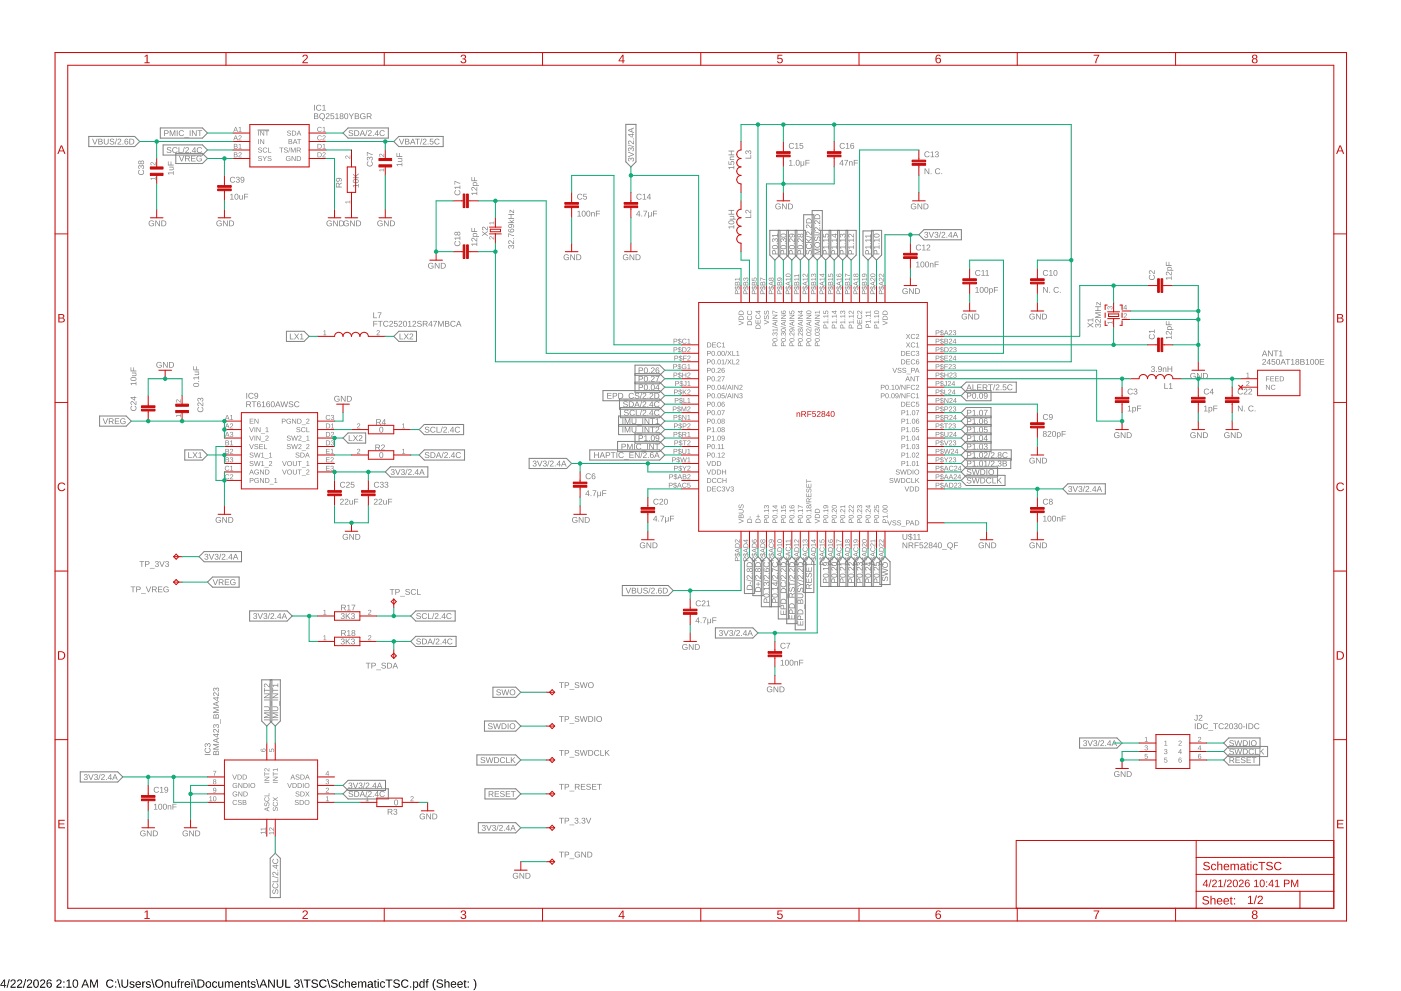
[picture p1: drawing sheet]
<svg xmlns="http://www.w3.org/2000/svg" width="420mm" height="297mm" viewBox="0 0 420 297" stroke-linecap="round" stroke-linejoin="round" font-family="sans-serif">
<path d="M1.2 293.6h.3v1.6h.4v.3h-.4v.5h-.3v-.5h-1.1zM1.2 294l-.8 1.2h.8zM2.7 293.5h.2l-.7 2.6h-.2zM3.4 293.7a.79 .79 0 0 1 1.2 .2 .79 .79 0 0 1-.4 1.2l-.7 .7h1.2v.2h-1.6l.1-.4 .7-.7a.52 .52 0 0 0 .5-.7 .52 .52 0 0 0-.9-.1l-.4 .1zM5.4 293.7a.79 .79 0 0 1 1.2 .2 .79 .79 0 0 1-.5 1.2l-.7 .7h1.3v.2h-1.6l.1-.4 .6-.7a.52 .52 0 0 0 .5-.7 .52 .52 0 0 0-.8-.1l-.4 .1zM7.6 293.5h.3l-.7 2.6h-.3zM8.3 293.7a.79 .79 0 0 1 1.2 .2 .79 .79 0 0 1-.4 1.2l-.7 .7h1.2v.2h-1.6l.1-.4 .7-.7a.52 .52 0 0 0 .5-.7 .52 .52 0 0 0-.9-.1l-.3 .1zM10.3 293.7a.91 .91 0 0 1 1.1 .1 .91 .91 0 0 1 .3 1 .91 .91 0 0 1-.9 1.3 .91 .91 0 0 1-.8-1.3zM10.5 293.9a1.31 1.31 0 0 0 .3 1.9 1.21 1.21 0 0 0 0-2zM12.2 293.7a.79 .79 0 0 1 1.3 .2 .79 .79 0 0 1-.5 1.2l-.7 .7h1.3v.2h-1.6l.1-.4 .6-.7a.52 .52 0 0 0 .5-.7 .52 .52 0 0 0-.8-.1l-.4 .1zM14.3 293.7l.3-.1a.71 .71 0 0 1 .9 .5h-.3a.51 .51 0 0 0-.6-.2 .51 .51 0 0 0-.3 .6l-.1 .3a.78 .78 0 0 1 1.2 .1 .78 .78 0 0 1-.3 1.2 .78 .78 0 0 1-1.1-.6v-1.2zM14.2 295.2a.55 .55 0 0 0 1.1 0 .55 .55 0 0 0-1.1 0zM17.1 293.7a.79 .79 0 0 1 1.3 .2 .79 .79 0 0 1-.5 1.2l-.7 .7h1.3v.2h-1.6l.1-.4 .6-.7a.52 .52 0 0 0 .5-.7 .52 .52 0 0 0-.8-.1l-.4 .1zM19 294.2h.3v.3h-.3zM19 295.7h.3v.3h-.3zM20 294l.9-.4v2.2h.5v.2h-1.5v-.2h.6v-1.9l-.5 .4zM22.1 293.7a.91 .91 0 0 1 1.1 .1 .91 .91 0 0 1 .2 1 .91 .91 0 0 1-.8 1.3 .91 .91 0 0 1-.8-1.3zM22.3 293.9a1.31 1.31 0 0 0 .3 1.9 1.21 1.21 0 0 0 0-2zM25.4 293.6h.3l1 2.4h-.3l-.3-.7h-1.1l-.3 .7h-.3zM25.6 293.9l-.5 1.2h.9zM27 293.6h.5l.7 2.1 .8-2.1h.4v2.4h-.3v-2.1l-.8 2.1h-.2l-.8-2.1v2.1h-.3zM32.1 293.9a1.21 1.21 0 0 1 1.9 .3l-.3 .1a.9 .9 0 0 0-1.3-.1 .9 .9 0 0 0 .1 1.3 .9 .9 0 0 0 1.3-.2l.3 .1a1.25 1.25 0 0 1-1.9 .4 1.25 1.25 0 0 1-.1-1.9zM34.5 294.2h.4v.3h-.4zM34.5 295.7h.4v.3h-.4zM35.2 293.5h.2l.8 2.6h-.3zM36.4 293.6h.4v1.5a.68 .68 0 0 0 .6 .7 .68 .68 0 0 0 .7-.7v-1.5h.3v1.5a1.01 1.01 0 0 1-1 1 1.01 1.01 0 0 1-1-.9zM39.1 294.3a.85 .85 0 0 1 1.2 .3h-.3a.39 .39 0 0 0-.4-.3 .39 .39 0 0 0-.3 .5l.2 .1a.68 .68 0 0 1 .8 .8 .68 .68 0 0 1-1.1 .3l-.4-.4 .3-.1a.45 .45 0 0 0 .5 .4 .45 .45 0 0 0 .4-.5l-.3-.1a.61 .61 0 0 1-.7-.3 .61 .61 0 0 1 .1-.7zM40.8 294.4a.85 .85 0 0 1 1.1-.2 .85 .85 0 0 1 .4 1h-1.3a.54 .54 0 0 0 .3 .6 .54 .54 0 0 0 .7-.2h.2a.95 .95 0 0 1-1.4 .2 .95 .95 0 0 1 0-1.4zM41.1 294.5l-.1 .4h1l-.3-.5zM42.7 294.2h.3v.4l.2-.4h.4v.2l-.6 .3v1.3h-.3zM44 294.3a.85 .85 0 0 1 1.2 .3h-.3a.39 .39 0 0 0-.4-.3 .39 .39 0 0 0-.3 .5l.2 .1a.68 .68 0 0 1 .8 .8 .68 .68 0 0 1-1.1 .3l-.4-.4 .3-.1a.45 .45 0 0 0 .5 .4 .45 .45 0 0 0 .4-.5l-.3-.1a.61 .61 0 0 1-.7-.3 .61 .61 0 0 1 .1-.7zM45.4 293.5h.3l.7 2.6h-.3zM46.4 294.8a1.25 1.25 0 0 1 2.5 0 1.25 1.25 0 0 1-2.5 0zM47.1 294.1a.98 .98 0 0 0 .3 1.6 .98 .98 0 0 0 1.4-.8 .98 .98 0 0 0-1.3-1zM49.4 294.2h.2l.1 .3a.63 .63 0 0 1 .7-.3 .63 .63 0 0 1 .5 .6v1.2h-.4v-1.1a.45 .45 0 0 0-.5-.6 .45 .45 0 0 0-.3 .7v1h-.3zM51.3 294.2h.3v1.2a.45 .45 0 0 0 .5 .5 .45 .45 0 0 0 .4-.6v-1.1h.3v1.8h-.3v-.3a.63 .63 0 0 1-.7 .4 .63 .63 0 0 1-.5-.7zM53.5 293.6l.5-.1v.2l-.3 .2v.3h.3v.2h-.3v1.6h-.3v-1.6h-.3zM54.3 294.2h.3v.4l.2-.4h.3v.2l-.5 .3v1.3h-.3zM55.6 294.4a.85 .85 0 0 1 1-.2 .85 .85 0 0 1 .4 1h-1.3a.54 .54 0 0 0 .3 .6 .54 .54 0 0 0 .7-.2h.3a.95 .95 0 0 1-1.5 .2 .95 .95 0 0 1 .1-1.4zM55.8 294.5l-.1 .4h1l-.3-.5zM57.4 293.5h.3v.3h-.3zM57.4 294.2h.3v1.8h-.3zM58 293.5h.2l.7 2.6h-.2zM59.2 293.6a1.43 1.43 0 0 1 2.1 1.4 1.11 1.11 0 0 1-1.2 1h-.9zM59.6 293.9v1.9h.5a1 1 0 0 0 .9-1.3 1 1 0 0 0-1.4-.6zM61.9 294.4a.91 .91 0 0 1 1.2 .1 .91 .91 0 0 1-.1 1.3 .91 .91 0 0 1-1.3-.2zM62.2 294.4l-.1 .1a.72 .72 0 0 0-.1 .9 .72 .72 0 0 0 .8 .4l.1-.1a.72 .72 0 0 0 .1-.9 .72 .72 0 0 0-.8-.4zM63.8 294.4a.76 .76 0 0 1 1.3 .3h-.3a.48 .48 0 0 0-.6-.3 .48 .48 0 0 0-.3 .7 .48 .48 0 0 0 .3 .7 .48 .48 0 0 0 .6-.3h.3a.83 .83 0 0 1-1.1 .5 .83 .83 0 0 1-.4-1.2zM65.5 294.2h.3v1.2a.45 .45 0 0 0 .5 .5 .45 .45 0 0 0 .3-.6v-1.1h.3l.1 1.8h-.3v-.3a.63 .63 0 0 1-.8 .4 .63 .63 0 0 1-.4-.7zM67.4 294.2h.3v.3a.58 .58 0 0 1 .6-.4 .58 .58 0 0 1 .5 .4 .58 .58 0 0 1 .7-.4 .58 .58 0 0 1 .4 .7v1.2h-.3v-1.4a.41 .41 0 0 0-.6-.2 .41 .41 0 0 0-.2 .6v1h-.3v-1.4a.41 .41 0 0 0-.5-.2 .41 .41 0 0 0-.3 .6v1h-.3zM70.5 294.4a.85 .85 0 0 1 1-.2 .85 .85 0 0 1 .4 1h-1.3a.54 .54 0 0 0 .3 .6 .54 .54 0 0 0 .7-.2h.3a.95 .95 0 0 1-1.4 .2 .95 .95 0 0 1 0-1.4zM70.8 294.5l-.2 .4h1l-.3-.5zM72.3 294.2h.3v.3a.63 .63 0 0 1 .8-.3 .63 .63 0 0 1 .4 .6v1.2h-.3v-1.1a.45 .45 0 0 0-.5-.6 .45 .45 0 0 0-.3 .7v1h-.4zM74.4 293.8h.2v.4h.4v.2h-.4v1.2l.4 .4-.6-.1-.1-1.5h-.2v-.2h.2zM75.4 294.3a.85 .85 0 0 1 1.3 .3h-.3a.39 .39 0 0 0-.5-.3 .39 .39 0 0 0-.3 .5l.2 .1a.68 .68 0 0 1 .9 .8 .68 .68 0 0 1-1.2 .3l-.4-.4 .3-.1a.45 .45 0 0 0 .6 .4 .45 .45 0 0 0 .3-.5l-.2-.1a.61 .61 0 0 1-.7-.3 .61 .61 0 0 1 0-.7zM76.8 293.5h.3l.7 2.6h-.3zM78.8 293.6h.4l1 2.4h-.4l-.3-.7h-1.1l-.3 .7h-.3zM79 293.9l-.5 1.2h.9zM80.4 293.6h.4l1.3 2.1v-2.1h.3v2.4h-.4l-1.3-2v2h-.3zM83 293.6h.3v1.5a.68 .68 0 0 0 .7 .7 .68 .68 0 0 0 .7-.7v-1.5h.3v1.5a1.01 1.01 0 0 1-1 1 1.01 1.01 0 0 1-1-.9zM85.6 293.6h.3v2.2h1.2v.2h-1.5zM88.5 293.7a.7 .7 0 0 1 1.1 0 .7 .7 0 0 1-.3 1.1 .72 .72 0 0 1 .5 1 .72 .72 0 0 1-1.2 .2l-.4-.6h.3a.49 .49 0 0 0 .7 .4 .49 .49 0 0 0 .2-.8l-.6-.1v-.2a.47 .47 0 0 0 .7-.3 .47 .47 0 0 0-.4-.6 .47 .47 0 0 0-.5 .4h-.3zM90 293.5h.3l.7 2.6h-.3zM91.1 293.6h2v.3h-.8v2.1h-.4v-2.1h-.8zM93.6 293.9a1.11 1.11 0 0 1 1.7 .2l-.3 .1a.54 .54 0 0 0-.7-.5 .54 .54 0 0 0-.3 .8 1.03 1.03 0 0 1 1.3 1.2 1.25 1.25 0 0 1-2-.2l.4-.1a.65 .65 0 0 0 .7 .5 .65 .65 0 0 0 .5-.8l-1-.3a.6 .6 0 0 1-.3-.9zM96 293.9a1.21 1.21 0 0 1 1.9 .3l-.3 .1a.9 .9 0 0 0-1.3-.1 .9 .9 0 0 0 .1 1.3 .9 .9 0 0 0 1.3-.2l.3 .1a1.25 1.25 0 0 1-1.9 .4 1.25 1.25 0 0 1-.1-1.9zM98.1 293.5h.3l.7 2.6h-.3zM99.5 293.9a1.11 1.11 0 0 1 1.7 .2l-.3 .1a.54 .54 0 0 0-.7-.5 .54 .54 0 0 0-.3 .8 1.03 1.03 0 0 1 1.3 1.2 1.25 1.25 0 0 1-2-.2l.4-.1a.65 .65 0 0 0 .7 .5 .65 .65 0 0 0 .5-.8l-1-.3a.6 .6 0 0 1-.3-.9zM101.8 294.4a.76 .76 0 0 1 1.3 .3h-.3a.48 .48 0 0 0-.7-.3 .48 .48 0 0 0-.2 .7 .48 .48 0 0 0 .2 .7 .48 .48 0 0 0 .7-.3h.3a.83 .83 0 0 1-1.1 .5 .83 .83 0 0 1-.4-1.2zM103.4 293.5h.4l-.1 1a.63 .63 0 0 1 .8-.3 .63 .63 0 0 1 .4 .6v1.2h-.3v-1.1a.45 .45 0 0 0-.5-.6 .45 .45 0 0 0-.3 .6v1.1h-.4zM105.5 294.4a.85 .85 0 0 1 1.1-.2 .85 .85 0 0 1 .4 1h-1.4a.54 .54 0 0 0 .4 .6 .54 .54 0 0 0 .7-.2h.2a.95 .95 0 0 1-1.4 .2 .95 .95 0 0 1 0-1.4zM105.8 294.5l-.2 .4h1.1l-.3-.5zM107.4 294.2h.3v.3a.58 .58 0 0 1 .5-.4 .58 .58 0 0 1 .5 .4 .58 .58 0 0 1 .7-.4 .58 .58 0 0 1 .4 .7v1.2h-.3v-1.4a.41 .41 0 0 0-.5-.2 .41 .41 0 0 0-.2 .6v1h-.3l-.1-1.4a.41 .41 0 0 0-.5-.2 .41 .41 0 0 0-.2 .6v1h-.3zM110.5 294.3a.74 .74 0 0 1 .8-.2 .74 .74 0 0 1 .5 .7v.9l.2 .3h-.3l-.2-.3a.63 .63 0 0 1-.8 .4 .63 .63 0 0 1-.5-.8 .63 .63 0 0 1 .8-.4h.5a.42 .42 0 0 0-.3-.5 .42 .42 0 0 0-.6 .3l-.3-.1zM110.6 295.4a.45 .45 0 0 0 .9 0 .45 .45 0 0 0-.9 0zM112.4 293.8h.2v.4h.4v.2h-.4v1.2l.4 .4-.6-.1-.1-1.5h-.2v-.2h.2zM113.3 293.5h.3v.3h-.3zM113.3 294.2h.3v1.8h-.3zM114.2 294.4a.76 .76 0 0 1 1.3 .3h-.3a.48 .48 0 0 0-.7-.3 .48 .48 0 0 0-.2 .7 .48 .48 0 0 0 .2 .7 .48 .48 0 0 0 .7-.3h.3a.83 .83 0 0 1-1.1 .5 .83 .83 0 0 1-.4-1.2zM115.7 293.6h2v.3h-.9v2.1h-.3v-2.1h-.8zM118.1 293.9a1.11 1.11 0 0 1 1.8 .2l-.3 .1a.54 .54 0 0 0-.8-.5 .54 .54 0 0 0-.2 .8 1.03 1.03 0 0 1 1.2 1.2 1.25 1.25 0 0 1-1.9-.2l.3-.1a.65 .65 0 0 0 .8 .5 .65 .65 0 0 0 .5-.8l-1.1-.3a.6 .6 0 0 1-.3-.9zM120.6 293.9a1.21 1.21 0 0 1 1.9 .3l-.3 .1a.9 .9 0 0 0-1.4-.1 .9 .9 0 0 0 .1 1.3 .9 .9 0 0 0 1.3-.2l.3 .1a1.25 1.25 0 0 1-1.9 .4 1.25 1.25 0 0 1 0-1.9zM123 295.7h.3v.3h-.3zM123.9 294.2h.3v.3a.71 .71 0 0 1 .9-.3 .71 .71 0 0 1 .3 .9 .76 .76 0 0 1-.9 .9l-.3-.3v1.1h-.3zM124.4 294.5l-.1 .1a.67 .67 0 0 0-.1 .8 .67 .67 0 0 0 .8 .3 .71 .71 0 0 0 .2-.9 .71 .71 0 0 0-.8-.3zM125.9 294.4l.5-.3 .6 .4v-1h.3v2.5h-.3v-.3a.71 .71 0 0 1-.9 .3 .71 .71 0 0 1-.4-.9zM126.2 294.5a.66 .66 0 0 0-.2 .9 .66 .66 0 0 0 .9 .2 .67 .67 0 0 0 .1-.8 .67 .67 0 0 0-.8-.3zM128 293.6l.5-.1v.2l-.3 .2v.3h.3v.2h-.3v1.6h-.3v-1.6h-.3zM130.4 293.5h.3a2.48 2.48 0 0 0 0 3.3 1.7 1.7 0 0 1-.9-2zM131.1 293.9a1.11 1.11 0 0 1 1.7 .2l-.3 .1a.54 .54 0 0 0-.7-.5 .54 .54 0 0 0-.3 .8 1.03 1.03 0 0 1 1.3 1.2 1.25 1.25 0 0 1-1.9-.2l.3-.1a.65 .65 0 0 0 .7 .5 .65 .65 0 0 0 .6-.8l-1.1-.3a.6 .6 0 0 1-.3-.9zM133.3 293.5h.3v1a.63 .63 0 0 1 .7-.3 .63 .63 0 0 1 .5 .6v1.2h-.3v-1.1a.45 .45 0 0 0-.5-.6 .45 .45 0 0 0-.4 .6v1.1h-.3zM135.4 294.4a.85 .85 0 0 1 1-.2 .85 .85 0 0 1 .4 1h-1.3a.54 .54 0 0 0 .3 .6 .54 .54 0 0 0 .7-.2h.3a.95 .95 0 0 1-1.4 .2 .95 .95 0 0 1 0-1.4zM135.6 294.5l-.1 .4h1l-.3-.5zM137.4 294.4a.85 .85 0 0 1 1-.2 .85 .85 0 0 1 .4 1h-1.3a.54 .54 0 0 0 .3 .6 .54 .54 0 0 0 .7-.2h.3a.95 .95 0 0 1-1.5 .2 .95 .95 0 0 1 .1-1.4zM137.6 294.5l-.1 .4h1l-.3-.5zM139.3 293.8h.2v.4h.4v.2h-.4v1.2l.4 .4-.6-.1-.1-1.5h-.2v-.2h.2zM140.3 294.2h.3v.3h-.3zM140.3 295.7h.3v.3h-.3zM141.9 293.5a1.7 1.7 0 0 1 .9 1.9l-.4 1.1-.5 .3a2.48 2.48 0 0 0 0-3.3z" fill="#000"/>
<g fill="#808080">
<path d="M195.8 63.2h1.3v.2h-1v.6h.9v.2h-.9v.7h-.3z"/>
<path d="M241.6 47.9h1.2v.2h-1v.7h1v.2h-1v.7h-.2z"/>
<path d="M218.5 62.9h1.7v.3h-.8v.9h.8v.2h-1.7v-.2h.7v-.9h-.7z"/>
<path d="M200.9 154.6h1.2v.2h-.9v.6h.9v.2h-.9v.7h-.3z"/>
<path d="M180.6 147h1.2v.2h-1v.6h1v.2h-1v.7h-.2z"/>
<path d="M213.6 185.1h1.2v.2h-.9v.6h.9v.2h-.9v.7h-.3z"/>
<path d="M94.2 34l1.1 .2 .1 .3-.3 .3a.47 .47 0 0 1 .4 .6 .47 .47 0 0 1-.6 .3h-.7zM94.4 34.2v.5l.7-.2v-.3zM94.4 34.9v.6l.8-.2-.1-.4zM96 34.2a.89 .89 0 0 1 1.4 .2 .89 .89 0 0 1-.6 1.3l.4 .4h-.5l-.2-.4a.91 .91 0 0 1-.7-.6 .91 .91 0 0 1 .2-.9zM95.9 34.8a.67 .67 0 0 0 1.3 0 .67 .67 0 0 0-1.3 0zM97.9 34.1a.59 .59 0 0 1 .9 .2 .59 .59 0 0 1-.5 .8l-.4 .4h.9v.2h-1.1l.7-.9a.34 .34 0 0 0 .1-.6 .34 .34 0 0 0-.6 .2h-.2zM99.2 34h1v.2h-.8l-.1 .5a.59 .59 0 0 1 .9 .3 .59 .59 0 0 1-.4 .8 .59 .59 0 0 1-.7-.5h.2a.38 .38 0 0 0 .6 .1 .38 .38 0 0 0 0-.5 .38 .38 0 0 0-.6 0h-.2zM100.6 34.2l.6-.2v1.5h.4v.2h-1.1v-.2h.5v-1.3l-.4 .3zM102 34.1a.5 .5 0 0 1 .8-.1 .5 .5 0 0 1-.1 .8 .49 .49 0 0 1 .1 .7 .49 .49 0 0 1-.7 0 .49 .49 0 0 1 .1-.7l-.3-.3zM102.1 34.4a.35 .35 0 0 0 .7 0 .35 .35 0 0 0-.7 0zM102.1 35.2a.36 .36 0 0 0 .7 0 .36 .36 0 0 0-.7 0zM103.5 34a.83 .83 0 0 1 1 .8 .83 .83 0 0 1-.9 .9 1.13 1.13 0 0 1-.1-1.7zM103.7 34.2l-.2 .1a.77 .77 0 0 0 .5 1.2l.1-.1a.77 .77 0 0 0-.4-1.2zM104.6 34h.2l.6 .8 .5-.8h.2l-.6 1v.7h-.3v-.7zM106.4 34l1.2 .2v.3l-.3 .3a.47 .47 0 0 1 .4 .6 .47 .47 0 0 1-.6 .3h-.7zM106.6 34.2v.5l.8-.2-.1-.3zM106.6 34.9v.6l.9-.2-.2-.4zM108.2 34.2a.9 .9 0 0 1 1.4 .1l-.2 .1a.67 .67 0 0 0-1 0 .67 .67 0 0 0 0 1 .67 .67 0 0 0 1-.1v-.3h-.5v-.2h.7v.6a.94 .94 0 0 1-1.3 .1 .94 .94 0 0 1-.1-1.3zM110 34h.8a.5 .5 0 0 1 .6 .4 .5 .5 0 0 1-.4 .5l.5 .8h-.3l-.4-.7h-.6v.7h-.2zM110.2 34.2v.6h.6a.32 .32 0 0 0 .4-.3 .32 .32 0 0 0-.4-.3z"/>
<path d="M69.1 58.4l.6-.3v1.5h.4v.2h-1.1v-.2h.5v-1.3l-.4 .3zM70.6 58.2a.83 .83 0 0 1 .9 .7 .83 .83 0 0 1-.8 .9 1.13 1.13 0 0 1-.1-1.6zM70.7 58.3l-.1 .1a.77 .77 0 0 0 .5 1.2l.1-.1a.77 .77 0 0 0-.5-1.2zM71.8 58.5h.2v.8a.32 .32 0 0 0 .3 .4 .32 .32 0 0 0 .3-.4v-.8h.2v1.3l-.2-.2a.44 .44 0 0 1-.5 .2 .44 .44 0 0 1-.3-.4zM73.2 58.1h1.2v.2h-1v.6h1v.2h-1v.7h-.2z"/>
<path d="M105.8 55.5h1.6v-.4h.2v1.1h-.2v-.4h-1.4l.3 .3h-.2zM105.9 54a.82 .82 0 0 1 1.1-.3 .82 .82 0 0 1 .4 1 .85 .85 0 0 1-1.1 .2 .85 .85 0 0 1-.4-.9zM106 54.1a.68 .68 0 0 0 .7 .6 .68 .68 0 0 0 .7-.6l-.7-.2zM105.8 52.1l.8 .7 1-.8v.3l-.9 .6 .2 .3h.7v.2h-1.8v-.2h.9l-.9-.9z"/>
<path d="M50.4 51.7h1.5v-.4h.2v1.1h-.2v-.5h-1.3l.2 .4h-.2zM50.8 50h1.3l-.3 .2a.44 .44 0 0 1 .3 .5 .44 .44 0 0 1-.5 .3h-.8v-.2h.8a.32 .32 0 0 0 .4-.4 .32 .32 0 0 0-.5-.2h-.7zM50.4 48.4h.1v1h.7v-1h.2v1h.7v.2h-1.7z"/>
<path d="M118.9 49.2h1.6v-.4h.1v1h-.1v-.4h-1.4l.3 .4h-.2zM119.3 47.4h1.3l-.2 .2a.44 .44 0 0 1 .3 .5 .44 .44 0 0 1-.5 .4h-.9v-.2h.9a.32 .32 0 0 0 .3-.4 .32 .32 0 0 0-.4-.2h-.8zM118.9 45.8h.2v1h.7v-.9h.1v.9h.7v.3h-1.7z"/>
<path d="M141.4 57.8h1.5v-.4h.2v1.1h-.2v-.5h-1.3l.3 .4h-.2zM141.5 56.2a1.21 1.21 0 0 1 1.4 .7v-.9h.2v1.2l-.9-.8a.34 .34 0 0 0-.6 0 .34 .34 0 0 0 .2 .5v.2l-.4-.3zM141.9 54.7a.67 .67 0 0 1 .9-.1 .67 .67 0 0 1 .2 .8l-.1 .1h.7v.2h-1.8l.2-.2-.2-.4zM142.1 54.9a.43 .43 0 0 0 0 .6 .43 .43 0 0 0 .6 0l.2-.2v-.4zM141.4 53.1h.2v1h.6v-1h.2v1h.7v.2h-1.7z"/>
<path d="M141.4 73.1h1.5v-.5h.2v1.1h-.2v-.4h-1.3l.3 .4h-.2zM141.5 71.4a1.21 1.21 0 0 1 1.4 .8v-.9h.2v1.1l-.9-.7a.34 .34 0 0 0-.6-.1 .34 .34 0 0 0 .2 .6v.2l-.4-.4zM141.9 70a.67 .67 0 0 1 .9-.1 .67 .67 0 0 1 .2 .7l-.1 .1h.7v.3h-1.8l.2-.3-.2-.4zM142.1 70.1a.43 .43 0 0 0 0 .6 .43 .43 0 0 0 .6 0l.2-.2v-.3zM141.4 68.3h.2v1h.6v-1h.2v1h.7v.2h-1.7z"/>
<path d="M173.2 63.5l.6-.3v1.5h.4v.2h-1.1v-.2h.5v-1.3l-.4 .3zM174.7 63.2a.83 .83 0 0 1 1 .8 .83 .83 0 0 1-.8 .9 1.13 1.13 0 0 1-.2-1.7zM174.9 63.4l-.1 .1a.77 .77 0 0 0 .4 1.2l.1-.1a.77 .77 0 0 0-.4-1.2zM176.1 63.2a.83 .83 0 0 1 1 .8 .83 .83 0 0 1-.9 .9 1.13 1.13 0 0 1-.1-1.7zM176.3 63.4l-.2 .1a.77 .77 0 0 0 .5 1.2l.1-.1a.77 .77 0 0 0-.4-1.2zM177.3 63.6l.2 .2a.44 .44 0 0 1 .5-.2 .44 .44 0 0 1 .3 .4v.9h-.2v-.8a.32 .32 0 0 0-.3-.4 .32 .32 0 0 0-.3 .4v.8h-.2zM178.7 63.2h1.2v.2h-1v.6h1v.2h-1v.7h-.2z"/>
<path d="M191.6 63.2h.2v1.1h.2l-.2 .2v.4h-.2v-.4h-.8zM191.6 63.4l-.6 .9h.6zM192.4 64.6h.2v.3h-.2zM192.9 63.2h1.2l-.6 1.7h-.2v-.5l.6-1h-1zM194.4 63.6h.2v.8a.33 .33 0 0 0 .3 .3 .33 .33 0 0 0 .3-.4v-.7h.3v1.3l-.3-.2-.2 .2-.4-.1v.6h-.2z"/>
<path d="M236.7 48.2l.6-.3v1.6h.4v.2h-1.1v-.2h.5v-1.4l-.4 .3zM238.1 49.4h.2v.3h-.2zM238.9 48a.83 .83 0 0 1 1 .7 .83 .83 0 0 1-.9 1 1.13 1.13 0 0 1-.1-1.7zM239.1 48.1l-.2 .2a.77 .77 0 0 0 .5 1.2l.1-.2a.77 .77 0 0 0-.4-1.2zM240.1 48.3h.2v.8a.33 .33 0 0 0 .3 .4 .33 .33 0 0 0 .3-.4v-.8h.3v1.4l-.2-.3-.3 .3-.4-.2v.6h-.2z"/>
<path d="M252.5 47.9h.3v1.2h.2l-.2 .2v.4h-.2v-.4h-.9zM252.6 48.2l-.7 .9h.7zM253.2 47.9h1.1l-.6 1.8h-.2l.1-.5 .5-1.1h-.9zM254.6 48.3l.2 .3a.44 .44 0 0 1 .6-.3 .44 .44 0 0 1 .3 .5v.9h-.2v-.9a.32 .32 0 0 0-.4-.3 .32 .32 0 0 0-.2 .4v.8h-.3zM256.1 47.9h1.2v.2h-1v.7h.9v.2h-.9v.7h-.2z"/>
<path d="M218.5 67.9h1.5v-.4h.2v1.1h-.2v-.5h-1.3l.3 .4h-.2zM218.5 66.3a.82 .82 0 0 1 1.2-.3 .82 .82 0 0 1 .3 1.1 .85 .85 0 0 1-1 .2 .85 .85 0 0 1-.5-1zM218.7 66.5a.68 .68 0 0 0 .6 .5 .68 .68 0 0 0 .7-.5l-.7-.2zM218.9 64.7h1.3l-.2 .2 .2 .3-.1 .4h.6v.2h-1.8v-.2h.8a.33 .33 0 0 0 .3-.4 .33 .33 0 0 0-.4-.3h-.7z"/>
<path d="M218.5 50.1h1.5v-.4h.2v1h-.2v-.4h-1.3l.3 .4h-.2zM218.5 48.4h.2v.7l.5 .1a.59 .59 0 0 1 .3-.9 .59 .59 0 0 1 .8 .4 .59 .59 0 0 1-.5 .7v-.2a.38 .38 0 0 0 .1-.5 .38 .38 0 0 0-.5-.1 .38 .38 0 0 0 0 .6v.2l-.9-.1zM219 47l1.2-.1v.2h-.8a.32 .32 0 0 0-.4 .4 .32 .32 0 0 0 .4 .3h.8v.2h-1.3l.2-.2-.2-.3zM218.5 45.2h1.7v.2h-.8v.9h.8v.3h-1.7v-.3h.7v-.9h-.7z"/>
<path d="M113.4 66.3a.9 .9 0 0 1 1.3 .2h-.2a.67 .67 0 0 0-.9 .1 .67 .67 0 0 0 0 .9 .67 .67 0 0 0 1 0v-.4h-.6v-.1h.8v.5a.94 .94 0 0 1-1.4 .1 .94 .94 0 0 1 0-1.3zM115.2 66.1h.2l1 1.5v-1.5h.2v1.7h-.3l-.9-1.5v1.5h-.2zM117 66.1h.5a.86 .86 0 0 1 1 .8 .86 .86 0 0 1-.9 .9h-.6zM117.2 66.3v1.3a.73 .73 0 0 0 1-.6 .73 .73 0 0 0-1-.7z"/>
<path d="M152.5 73.6l.5-.1 .3 .3a.54 .54 0 0 1 .9-.2 .54 .54 0 0 1-.3 .9l-.2 .1v-.3a.35 .35 0 0 0 .3-.4 .35 .35 0 0 0-.5-.2l-.1 .5h-.2a.33 .33 0 0 0-.2-.5 .33 .33 0 0 0-.4 .2 .33 .33 0 0 0 .3 .4v.2l-.5-.3zM152.5 72.2a1.21 1.21 0 0 1 1.5 .7v-.9h.2v1.2l-1-.8a.34 .34 0 0 0-.5 0 .34 .34 0 0 0 .2 .5v.2l-.5-.3zM153.9 71.4h.3v.3h-.3zM152.4 69.9l1.8 .6v.3l-1.6-.7v1h-.2zM152.6 68.7l.2-.1-.2 .6 .7 .3a.57 .57 0 0 1 .2-.9 .57 .57 0 0 1 .8 .5 .57 .57 0 0 1-.7 .6 .73 .73 0 0 1-.9-.1 .73 .73 0 0 1-.1-.9zM153.2 69.1a.4 .4 0 0 0 .8 0 .4 .4 0 0 0-.8 0zM152.5 67.4a.84 .84 0 0 1 1.1-.3 .84 .84 0 0 1 .4 1.1l-.2 .1v-.2l.2-.5-.7-.2a.56 .56 0 0 1 .1 .8 .56 .56 0 0 1-.8 0 .56 .56 0 0 1-.1-.8zM152.6 67.8a.4 .4 0 0 0 .8 0 .4 .4 0 0 0-.8 0zM152.8 65.8l.6 .5 .8-.5v.2l-.6 .5 .6 .1v.3h-1.8v-.3h1.1l-.7-.5zM152.4 64.2h1.8v.2h-.8v.9h.8v.3h-1.8v-.3h.8v-.9h-.8zM152.8 62.9l1.2 .7v-.7h.2v1l-1.2-.8v.7h-.2z"/>
<path d="M103.2 66.3a.9 .9 0 0 1 1.4 .2h-.2a.67 .67 0 0 0-1 .1 .67 .67 0 0 0 0 .9 .67 .67 0 0 0 1 0v-.4h-.5v-.1h.7v.5a.94 .94 0 0 1-1.3 .1 .94 .94 0 0 1-.1-1.3zM105 66.1h.3l.9 1.5v-1.5h.2v1.7h-.3l-.9-1.5v1.5h-.2zM106.8 66.1h.6a.86 .86 0 0 1 .9 .8 .86 .86 0 0 1-.8 .9h-.7zM107 66.3v1.3a.73 .73 0 0 0 1.1-.6 .73 .73 0 0 0-1.1-.7z"/>
<path d="M98.1 66.3a.9 .9 0 0 1 1.4 .2h-.2a.67 .67 0 0 0-1 .1 .67 .67 0 0 0 .1 .9 .67 .67 0 0 0 .9 0v-.4h-.5v-.1h.7v.5a.94 .94 0 0 1-1.3 .1 .94 .94 0 0 1-.1-1.3zM99.9 66.1h.3l.9 1.5v-1.5h.2v1.7h-.3l-.9-1.5v1.5h-.2zM101.7 66.1h.6a.86 .86 0 0 1 .9 .8 .86 .86 0 0 1-.8 .9h-.7zM102 66.3v1.3a.73 .73 0 0 0 1-.6 .73 .73 0 0 0-1-.7z"/>
<path d="M169.2 76.5a.9 .9 0 0 1 1.4 .1l-.2 .1a.67 .67 0 0 0-1 0 .67 .67 0 0 0 .1 1 .67 .67 0 0 0 .9-.1v-.3h-.5v-.2h.7v.6a.94 .94 0 0 1-1.3 .1 .94 .94 0 0 1-.1-1.3zM171 76.3h.3l.9 1.4v-1.4h.2v1.7h-.2l-1-1.5v1.5h-.2zM172.8 76.3h.6a.86 .86 0 0 1 .9 .8 .86 .86 0 0 1-.8 .9h-.7zM173.1 76.4v1.4a.73 .73 0 0 0 1-.7 .73 .73 0 0 0-1-.7z"/>
<path d="M187 76.5a.9 .9 0 0 1 1.4 .1l-.2 .1a.67 .67 0 0 0-1 0 .67 .67 0 0 0 .1 1 .67 .67 0 0 0 .9-.1v-.3h-.5v-.2h.7v.6a.94 .94 0 0 1-1.3 .1 .94 .94 0 0 1-.1-1.3zM188.8 76.3h.3l.9 1.4v-1.4h.2v1.7h-.3l-.9-1.5v1.5h-.2zM190.6 76.3h.6a.86 .86 0 0 1 .9 .8 .86 .86 0 0 1-.8 .9h-.7zM190.9 76.4v1.4a.73 .73 0 0 0 1-.7 .73 .73 0 0 0-1-.7z"/>
<path d="M270.7 162.6h.3l.9 1.5v-1.5h.2v1.7h-.3l-.9-1.4v1.4h-.2zM272.5 162.6h.8a.5 .5 0 0 1 .6 .4 .5 .5 0 0 1-.4 .6l.5 .7h-.3l-.4-.7h-.6v.7h-.2zM272.7 162.8v.6h.6a.32 .32 0 0 0 .4-.3 .32 .32 0 0 0-.4-.3zM274.3 162.6h1.2v.2h-1v.6h1v.2h-1v.7h-.2zM275.8 162.6h1v.2h-.8v.5a.59 .59 0 0 1 .8 .3 .59 .59 0 0 1-.3 .8 .59 .59 0 0 1-.8-.5h.2a.38 .38 0 0 0 .6 .2 .38 .38 0 0 0 .1-.6 .38 .38 0 0 0-.6 0h-.2zM277.3 162.7a.59 .59 0 0 1 .9 .3 .59 .59 0 0 1-.5 .7l-.3 .4h.9v.2h-1.2l.7-.9a.34 .34 0 0 0 .1-.6 .34 .34 0 0 0-.5 .2h-.3zM278.7 162.7a.5 .5 0 0 1 .8-.1 .5 .5 0 0 1-.2 .8 .49 .49 0 0 1 .2 .8 .49 .49 0 0 1-.8 0 .49 .49 0 0 1 .1-.8l-.2-.3zM278.8 163a.32 .32 0 0 0 .6 0 .32 .32 0 0 0-.6 0zM278.7 163.8a.36 .36 0 0 0 .7 0 .36 .36 0 0 0-.7 0zM280.6 162.6h.3v1.2h.2l-.2 .1v.4h-.3v-.4h-.8zM280.6 162.8l-.6 1h.6zM281.5 162.7a.83 .83 0 0 1 1 .7 .83 .83 0 0 1-.8 .9 1.13 1.13 0 0 1-.2-1.6zM281.7 162.8l-.1 .1a.77 .77 0 0 0 .4 1.2l.1-.1a.77 .77 0 0 0-.4-1.2zM282.5 164.7h1.5v.1h-1.5zM284.3 162.8a.89 .89 0 0 1 1.4 .2 .89 .89 0 0 1-.6 1.3l.5 .5-.6-.1-.2-.4a.91 .91 0 0 1-.7-.6 .91 .91 0 0 1 .2-.9zM284.2 163.5a.67 .67 0 0 0 1.3 0 .67 .67 0 0 0-1.3 0zM286.1 162.6h1.2v.2h-1v.6h1v.2h-1v.7h-.2z"/>
<path d="M277.3 50.5h.3l.9 1.4v-1.4h.2v1.7h-.3l-.9-1.5v1.5h-.2zM279.1 51.9h.3v.3h-.3zM280.6 50.7a.86 .86 0 0 1 1.4 .2h-.3a.63 .63 0 0 0-.9 0 .63 .63 0 0 0 .1 .9 .63 .63 0 0 0 .9-.1l.2 .1a.88 .88 0 0 1-1.3 .2 .88 .88 0 0 1-.1-1.3zM282.3 51.9h.2v.3h-.2z"/>
<path d="M274.8 78.7l.6-.3v1.5h.4v.2h-1.1v-.2h.5v-1.3l-.4 .3zM276.3 78.5a.83 .83 0 0 1 1 .7 .83 .83 0 0 1-.9 .9 1.13 1.13 0 0 1-.1-1.6zM276.5 78.6l-.2 .1a.77 .77 0 0 0 .5 1.2l.1-.1a.77 .77 0 0 0-.4-1.2zM277.7 78.5a.83 .83 0 0 1 .9 .7 .83 .83 0 0 1-.8 .9 1.13 1.13 0 0 1-.1-1.6zM277.8 78.6l-.1 .1a.77 .77 0 0 0 .5 1.2l.1-.1a.77 .77 0 0 0-.5-1.2zM278.9 78.8l.2 .2a.44 .44 0 0 1 .5-.2 .44 .44 0 0 1 .3 .4v.9h-.2v-.8a.32 .32 0 0 0-.3-.4 .32 .32 0 0 0-.3 .5v.7h-.2zM280.3 78.4h1.2v.2h-1v.6h1v.2h-1v.7h-.2z"/>
<path d="M273.4 61.2a.9 .9 0 0 1 1.3 .2l-.2 .1a.67 .67 0 0 0-.9 0 .67 .67 0 0 0 0 .9 .67 .67 0 0 0 1 0v-.3h-.6v-.2h.8v.6a.94 .94 0 0 1-1.4 .1 .94 .94 0 0 1 0-1.4zM275.2 61h.2l1 1.5v-1.5h.2v1.7h-.3l-.9-1.4v1.4h-.2zM277 61h.5a.86 .86 0 0 1 1 .8 .86 .86 0 0 1-.9 .9h-.6zM277.2 61.2v1.3a.73 .73 0 0 0 1-.6 .73 .73 0 0 0-1-.7z"/>
<path d="M270.8 86.6a.9 .9 0 0 1 1.4 .2l-.2 .1a.67 .67 0 0 0-1 0 .67 .67 0 0 0 .1 .9 .67 .67 0 0 0 .9 0v-.3h-.5v-.2h.7v.6a.94 .94 0 0 1-1.3 .1 .94 .94 0 0 1-.1-1.4zM272.6 86.4h.3l.9 1.5v-1.5h.2v1.7h-.3l-.9-1.4v1.4h-.2zM274.4 86.4h.6a.86 .86 0 0 1 .9 .8 .86 .86 0 0 1-.8 .9h-.7zM274.7 86.6v1.3a.73 .73 0 0 0 1-.6 .73 .73 0 0 0-1-.7z"/>
<path d="M292.6 86.3l.6-.3v1.6h.4v.1h-1.1v-.1h.4v-1.4l-.3 .3zM294.1 86.1a.83 .83 0 0 1 .9 .7 .83 .83 0 0 1-.8 .9 1.13 1.13 0 0 1-.1-1.6zM294.2 86.2l-.1 .1a.77 .77 0 0 0 .5 1.2l.1-.1a.77 .77 0 0 0-.5-1.2zM295.5 86.1a.83 .83 0 0 1 .9 .7 .83 .83 0 0 1-.8 .9 1.13 1.13 0 0 1-.1-1.6zM295.6 86.2l-.1 .1a.77 .77 0 0 0 .5 1.2l.1-.1a.77 .77 0 0 0-.5-1.2zM296.6 86.4l.3 .2a.57 .57 0 0 1 .8-.1 .57 .57 0 0 1 0 .9l-.4 .4-.4-.3v.8h-.2zM297 86.6a.44 .44 0 0 0-.1 .7 .44 .44 0 0 0 .6 0v-.6zM298.1 86h1.2v.2h-1v.7h1v.2h-1v.6h-.2z"/>
<path d="M288.6 94.2a.9 .9 0 0 1 1.4 .2l-.2 .1a.67 .67 0 0 0-1 0 .67 .67 0 0 0 0 1 .67 .67 0 0 0 1-.1v-.3h-.5v-.2h.7v.6a.94 .94 0 0 1-1.3 .1 .94 .94 0 0 1-.1-1.4zM290.4 94h.3l.9 1.5v-1.5h.2v1.7h-.3l-.9-1.4v1.4h-.2zM292.2 94h.6a.86 .86 0 0 1 .9 .9 .86 .86 0 0 1-.8 .8h-.7zM292.4 94.2v1.4a.73 .73 0 0 0 1.1-.7 .73 .73 0 0 0-1.1-.7z"/>
<path d="M312.8 86h.3l.9 1.5v-1.5h.2v1.7h-.2l-1-1.4 .1 1.4h-.3zM314.7 87.5h.2v.2h-.2zM316.2 86.2a.86 .86 0 0 1 1.3 .2l-.2 .1a.63 .63 0 0 0-.9 0 .63 .63 0 0 0 0 .9 .63 .63 0 0 0 .9-.2l.2 .1a.88 .88 0 0 1-1.3 .3 .88 .88 0 0 1 0-1.4zM317.9 87.5h.2v.2h-.2z"/>
<path d="M349.7 83.2h1.5v-.4h.2v1.1h-.2v-.5h-1.3l.2 .4h-.2zM349.7 81.6a1.21 1.21 0 0 1 1.5 .7v-.9h.2v1.2l-1-.8a.34 .34 0 0 0-.5 0 .34 .34 0 0 0 .2 .5v.2l-.4-.3zM350.2 80.1a.67 .67 0 0 1 .8-.1 .67 .67 0 0 1 .3 .8l-.1 .1h.7v.2h-1.9l.3-.2-.3-.4zM350.3 80.3a.43 .43 0 0 0 .1 .6 .43 .43 0 0 0 .6 0l.2-.2-.1-.4zM349.7 78.5h.1v1h.7v-1h.2v1h.7v.2h-1.7z"/>
<path d="M349.7 101h1.5v-.4h.2v1.1h-.2v-.5h-1.3l.2 .4h-.2zM349.7 99.4a1.21 1.21 0 0 1 1.5 .7v-.9h.2v1.1l-1-.7a.34 .34 0 0 0-.5 0 .34 .34 0 0 0 .2 .5v.2l-.4-.3zM350.2 97.9a.67 .67 0 0 1 .8-.1 .67 .67 0 0 1 .3 .8l-.1 .1h.7v.2h-1.9l.3-.2-.3-.4zM350.3 98.1a.43 .43 0 0 0 .1 .6 .43 .43 0 0 0 .6 0l.2-.2-.1-.4zM349.7 96.2h.1v1h.7v-.9h.2v.9h.7v.3h-1.7z"/>
<path d="M338.3 121.9l.6-.3v1.5h.4v.2h-1.1v-.2h.5v-1.3l-.4 .3zM339.6 122l.2 .2a.57 .57 0 0 1 .8-.1 .57 .57 0 0 1 .1 .8l-.5 .4-.4-.2v.7h-.2zM340 122.2a.44 .44 0 0 0-.2 .6 .44 .44 0 0 0 .7 .1l-.1-.7zM341 121.6h1.2v.2h-.9v.6h.9v.2h-.9v.7h-.3z"/>
<path d="M312.9 129.3a.5 .5 0 0 1 .8-.1 .5 .5 0 0 1-.1 .8 .49 .49 0 0 1 .1 .8 .49 .49 0 0 1-.8 0 .49 .49 0 0 1 .2-.8l-.3-.2zM313 129.6a.32 .32 0 0 0 .6 0 .32 .32 0 0 0-.6 0zM313 130.4a.36 .36 0 0 0 .7 0 .36 .36 0 0 0-.7 0zM314.3 129.3a.59 .59 0 0 1 .9 .3 .59 .59 0 0 1-.5 .7l-.3 .4h.9v.2h-1.1l.7-.9a.34 .34 0 0 0 0-.6 .34 .34 0 0 0-.5 .2h-.2zM315.8 129.3a.83 .83 0 0 1 .9 .7 .83 .83 0 0 1-.8 .9 1.13 1.13 0 0 1-.1-1.6zM315.9 129.4l-.1 .1a.77 .77 0 0 0 .5 1.2l.1-.1a.77 .77 0 0 0-.5-1.2zM317 129.6l.2 .2a.57 .57 0 0 1 .8-.1 .57 .57 0 0 1 .1 .9l-.5 .3-.4-.2v.7h-.2zM317.3 129.8a.44 .44 0 0 0-.1 .7 .44 .44 0 0 0 .6 0v-.6zM318.4 129.2h1.2v.2h-1v.6h1v.2h-1v.7h-.2z"/>
<path d="M308.9 137.4a.9 .9 0 0 1 1.4 .2h-.2a.67 .67 0 0 0-1 .1 .67 .67 0 0 0 .1 .9 .67 .67 0 0 0 .9 0v-.3h-.5v-.2h.7v.6a.94 .94 0 0 1-1.3 .1 .94 .94 0 0 1-.1-1.4zM310.7 137.2h.3l.9 1.5v-1.5h.2v1.7h-.3l-.9-1.4v1.4h-.2zM312.5 137.2h.6a.86 .86 0 0 1 .9 .8 .86 .86 0 0 1-.8 .9h-.7zM312.8 137.4v1.3a.73 .73 0 0 0 1-.6 .73 .73 0 0 0-1-.7z"/>
<path d="M312.9 154.9l.6-.3v1.5h.4v.2h-1.1v-.2h.5v-1.3l-.4 .3zM314.4 154.7a.83 .83 0 0 1 1 .7 .83 .83 0 0 1-.9 .9 1.13 1.13 0 0 1-.1-1.6zM314.6 154.8l-.2 .1a.77 .77 0 0 0 .5 1.2l.1-.1a.77 .77 0 0 0-.4-1.2zM315.8 154.7a.83 .83 0 0 1 .9 .7 .83 .83 0 0 1-.8 .9 1.13 1.13 0 0 1-.1-1.6zM315.9 154.8l-.1 .1a.77 .77 0 0 0 .5 1.2l.1-.1a.77 .77 0 0 0-.5-1.2zM317 155l.2 .2a.44 .44 0 0 1 .5-.2 .44 .44 0 0 1 .3 .4v.9h-.2v-.8a.32 .32 0 0 0-.3-.4 .32 .32 0 0 0-.3 .5v.7h-.2zM318.4 154.6h1.2v.2h-1v.6h1v.2h-1v.7h-.2z"/>
<path d="M308.9 162.8a.9 .9 0 0 1 1.4 .2h-.2a.67 .67 0 0 0-1 .1 .67 .67 0 0 0 .1 .9 .67 .67 0 0 0 .9 0v-.3h-.5v-.2h.7v.5a.94 .94 0 0 1-1.3 .1 .94 .94 0 0 1-.1-1.3zM310.7 162.6h.3l.9 1.5v-1.5h.2v1.7h-.3l-.9-1.4v1.4h-.2zM312.5 162.6h.6a.86 .86 0 0 1 .9 .8 .86 .86 0 0 1-.8 .9h-.7zM312.8 162.8v1.3a.73 .73 0 0 0 1-.6 .73 .73 0 0 0-1-.7z"/>
<path d="M293.7 162.8a.9 .9 0 0 1 1.4 .2h-.3a.67 .67 0 0 0-.9 .1 .67 .67 0 0 0 0 .9 .67 .67 0 0 0 1 0v-.3h-.5v-.2h.7v.5a.94 .94 0 0 1-1.3 .1 .94 .94 0 0 1-.1-1.3zM295.5 162.6h.3l.9 1.5v-1.5h.2v1.7h-.3l-.9-1.4v1.4h-.2zM297.3 162.6h.6a.86 .86 0 0 1 .9 .8 .86 .86 0 0 1-.9 .9h-.6zM297.5 162.8v1.3a.73 .73 0 0 0 1-.6 .73 .73 0 0 0-1-.7z"/>
<path d="M328.5 97.2l.5-.1 .3 .3a.54 .54 0 0 1 .9-.1 .54 .54 0 0 1-.3 .8l-.2 .1v-.2a.35 .35 0 0 0 .3-.5 .35 .35 0 0 0-.5-.2l-.1 .5h-.2a.33 .33 0 0 0-.2-.5 .33 .33 0 0 0-.4 .2 .33 .33 0 0 0 .3 .4v.3l-.5-.4zM328.5 95.8a1.21 1.21 0 0 1 1.5 .7v-.9h.2v1.2l-1-.7a.34 .34 0 0 0-.5-.1 .34 .34 0 0 0 .2 .5v.3l-.5-.4zM328.4 93.6h1.8v.2h-1.5l1.5 .6-1.5 .7h1.5v.2h-1.8v-.3l1.5-.5-1.5-.6zM328.4 91.8h1.8v.3h-.8v.9h.8v.2h-1.8v-.2h.8v-.9h-.8zM328.8 90.5l1.2 .8v-.8h.2v1l-1.2-.7v.7h-.2z"/>
<path d="M345.4 109.9a.5 .5 0 0 1 .8-.1 .5 .5 0 0 1-.2 .8 .53 .53 0 0 1 0 1 .53 .53 0 0 1-.8-.5l.2-.1a.35 .35 0 0 0 .5 .3 .35 .35 0 0 0 .1-.5l-.4-.1v-.2a.33 .33 0 0 0 .5-.1 .33 .33 0 0 0-.3-.5 .33 .33 0 0 0-.4 .3h-.2zM346.7 111.2h.2v.3h-.2zM347.4 109.9a.84 .84 0 0 1 1.2 .6 .84 .84 0 0 1-.8 1l-.5-.3 .7 .1 .2-.6a.55 .55 0 0 1-.8 0 .55 .55 0 0 1 0-.8zM347.4 110.4a.4 .4 0 0 0 .8 0 .4 .4 0 0 0-.8 0zM348.7 110.2l.2 .2a.44 .44 0 0 1 .5-.2 .44 .44 0 0 1 .4 .4v.9h-.2v-.8a.32 .32 0 0 0-.4-.4 .32 .32 0 0 0-.3 .4v.8h-.2zM350.1 109.8h.3v.7h.9v-.7h.2v1.7h-.2v-.8h-.9v.8h-.3z"/>
<path d="M357.2 112a.9 .9 0 0 1 1.3 .2l-.2 .1a.67 .67 0 0 0-.9 0 .67 .67 0 0 0 0 .9 .67 .67 0 0 0 1 0v-.3h-.5v-.2h.7v.6a.94 .94 0 0 1-1.4 .1 .94 .94 0 0 1 0-1.4zM359 111.8h.2l1 1.5v-1.5h.2v1.7h-.3l-.9-1.4v1.4h-.2zM360.8 111.8h.5a.86 .86 0 0 1 1 .8 .86 .86 0 0 1-.9 .9h-.6zM361 112v1.3a.73 .73 0 0 0 1-.6 .73 .73 0 0 0-1-.7z"/>
<path d="M361.1 121.9l.6-.3v1.5h.5v.2h-1.1v-.2h.4v-1.3l-.4 .3zM362.4 122l.3 .2a.57 .57 0 0 1 .8-.1 .57 .57 0 0 1 0 .8l-.4 .4-.4-.2v.7h-.2zM362.8 122.2a.44 .44 0 0 0-.2 .6 .44 .44 0 0 0 .7 .1v-.7zM363.9 121.6h1.2v.2h-1v.6h1v.2h-1v.7h-.2z"/>
<path d="M357.2 129.8a.9 .9 0 0 1 1.3 .2h-.2a.67 .67 0 0 0-.9 .1 .67 .67 0 0 0 0 .9 .67 .67 0 0 0 1-.1v-.3h-.5v-.2h.7v.6a.94 .94 0 0 1-1.4 .1 .94 .94 0 0 1 0-1.3zM359 129.6h.2l1 1.5v-1.5h.2v1.7h-.3l-.9-1.5v1.5h-.2zM360.8 129.6h.5a.86 .86 0 0 1 1 .8 .86 .86 0 0 1-.9 .9h-.6zM361 129.8v1.3a.73 .73 0 0 0 1-.7 .73 .73 0 0 0-1-.6z"/>
<path d="M371.3 121.6h.2l1 1.5-.1-1.5h.3v1.7h-.3l-.9-1.5v1.5h-.2zM373.1 123h.2v.3h-.2zM374.6 121.8a.86 .86 0 0 1 1.3 .2l-.2 .1a.63 .63 0 0 0-.9-.1 .63 .63 0 0 0 0 .9 .63 .63 0 0 0 1-.1l.2 .1a.88 .88 0 0 1-1.4 .2 .88 .88 0 0 1 0-1.3zM376.3 123h.2v.3h-.2z"/>
<path d="M367.3 129.8a.9 .9 0 0 1 1.4 .2h-.2a.67 .67 0 0 0-1 .1 .67 .67 0 0 0 .1 .9 .67 .67 0 0 0 .9-.1v-.3h-.5v-.2h.7v.6a.94 .94 0 0 1-1.3 .1 .94 .94 0 0 1-.1-1.3zM369.1 129.6h.3l.9 1.5v-1.5h.2v1.7h-.2l-1-1.5v1.5h-.2zM370.9 129.6h.6a.86 .86 0 0 1 .9 .8 .86 .86 0 0 1-.8 .9h-.7zM371.2 129.8v1.3a.73 .73 0 0 0 1-.7 .73 .73 0 0 0-1-.6z"/>
<path d="M378.7 107.7a.59 .59 0 0 1 .9 .3 .59 .59 0 0 1-.5 .8l-.3 .3h.9v.2h-1.2l.8-.9a.34 .34 0 0 0 0-.6 .34 .34 0 0 0-.5 .3l-.2-.1zM380.7 107.6h.2v1.2h.2l-.2 .1v.4h-.2v-.4h-.8zM380.7 107.9l-.6 .9h.6zM381.4 107.6h1v.2h-.8v.5a.59 .59 0 0 1 .8 .3 .59 .59 0 0 1-.4 .8 .59 .59 0 0 1-.7-.4l.2-.1a.38 .38 0 0 0 .6 .2 .38 .38 0 0 0 0-.6 .38 .38 0 0 0-.5 0h-.3zM382.9 107.7a.83 .83 0 0 1 1 .7 .83 .83 0 0 1-.8 .9 1.13 1.13 0 0 1-.2-1.6zM383.1 107.8l-.1 .1a.77 .77 0 0 0 .4 1.2l.2-.1a.77 .77 0 0 0-.5-1.2zM384.7 107.6h.2l.7 1.7h-.2l-.2-.5h-.8l-.2 .5h-.2zM384.8 107.8l-.3 .9h.6zM385.5 107.6h1.4v.2h-.6v1.5h-.2v-1.5h-.6zM387.2 107.9l.6-.3v1.5h.4v.2h-1v-.2h.4v-1.3l-.4 .3zM388.7 107.7a.5 .5 0 0 1 .8-.1 .5 .5 0 0 1-.2 .8 .49 .49 0 0 1 .1 .8 .49 .49 0 0 1-.7 0 .49 .49 0 0 1 .1-.8l-.3-.2zM388.7 108a.35 .35 0 0 0 .7 0 .35 .35 0 0 0-.7 0zM388.7 108.9a.36 .36 0 0 0 .7 0 .36 .36 0 0 0-.7 0zM390 107.6l1.1 .2 .1 .4-.3 .2a.47 .47 0 0 1 .4 .6 .47 .47 0 0 1-.6 .3h-.7zM390.2 107.8v.5l.7-.1v-.3zM390.2 108.5v.6l.8-.1-.1-.4zM391.7 107.9l.6-.3v1.5h.4v.2h-1.1v-.2h.5v-1.3l-.4 .3zM393.2 107.7a.83 .83 0 0 1 .9 .7 .83 .83 0 0 1-.8 .9 1.13 1.13 0 0 1-.1-1.6zM393.3 107.8l-.1 .1a.77 .77 0 0 0 .5 1.2l.1-.1a.77 .77 0 0 0-.5-1.2zM394.6 107.7a.83 .83 0 0 1 .9 .7 .83 .83 0 0 1-.8 .9 1.13 1.13 0 0 1-.1-1.6zM394.7 107.8l-.1 .1a.77 .77 0 0 0 .5 1.2l.1-.1a.77 .77 0 0 0-.5-1.2zM395.8 107.6h1.3v.2h-1.1v.6h1v.1h-1v.6h1.1v.2h-1.3z"/>
<path d="M334.3 129.8a.9 .9 0 0 1 1.4 .2h-.2a.67 .67 0 0 0-1 .1 .67 .67 0 0 0 .1 .9 .67 .67 0 0 0 .9-.1v-.3h-.5v-.2h.7v.6a.94 .94 0 0 1-1.3 .1 .94 .94 0 0 1-.1-1.3zM336.1 129.6h.3l.9 1.5v-1.5h.2v1.7h-.3l-.9-1.5v1.5h-.2zM337.9 129.6h.6a.86 .86 0 0 1 .9 .8 .86 .86 0 0 1-.8 .9h-.7zM338.2 129.8v1.3a.73 .73 0 0 0 1-.7 .73 .73 0 0 0-1-.6z"/>
<path d="M358.3 216.8h.3v1.7h-.3zM359 216.8h.6a.86 .86 0 0 1 .9 .8 .86 .86 0 0 1-.9 .9h-.6zM359.2 217v1.3a.73 .73 0 0 0 1-.6 .73 .73 0 0 0-1-.7zM360.9 217a.86 .86 0 0 1 1.4 .2l-.2 .1a.63 .63 0 0 0-1-.1 .63 .63 0 0 0 .1 1 .63 .63 0 0 0 .9-.2l.2 .1a.88 .88 0 0 1-1.3 .3 .88 .88 0 0 1-.1-1.4zM362.4 218.9h1.4v.1h-1.4zM363.8 216.8h1.5v.2h-.6v1.5h-.3v-1.5h-.6zM365.7 217a.86 .86 0 0 1 1.3 .2l-.2 .1a.63 .63 0 0 0-1-.1 .63 .63 0 0 0 .1 1 .63 .63 0 0 0 .9-.2l.2 .1a.88 .88 0 0 1-1.3 .3 .88 .88 0 0 1 0-1.4zM367.4 216.9a.59 .59 0 0 1 .9 .3 .59 .59 0 0 1-.5 .8l-.3 .3h.9v.2h-1.2l.8-.9a.34 .34 0 0 0 0-.6 .34 .34 0 0 0-.5 .3l-.2-.1zM368.9 216.9a.83 .83 0 0 1 .9 .7 .83 .83 0 0 1-.8 .9 1.13 1.13 0 0 1-.1-1.6zM369 217l-.1 .1a.77 .77 0 0 0 .5 1.2l.1-.1a.77 .77 0 0 0-.5-1.2zM370.2 216.9a.5 .5 0 0 1 .8 0 .5 .5 0 0 1-.2 .8 .53 .53 0 0 1 0 .9 .53 .53 0 0 1-.8-.5h.2a.35 .35 0 0 0 .5 .3 .35 .35 0 0 0 .1-.6h-.4v-.2a.33 .33 0 0 0 .5-.2 .33 .33 0 0 0-.3-.4 .33 .33 0 0 0-.4 .3l-.2-.1zM371.6 216.9a.83 .83 0 0 1 1 .7 .83 .83 0 0 1-.8 .9 1.13 1.13 0 0 1-.2-1.6zM371.8 217l-.1 .1a.77 .77 0 0 0 .4 1.2l.2-.1a.77 .77 0 0 0-.5-1.2zM372.8 217.8h.6v.2h-.6zM373.7 216.8h.3v1.7h-.3zM374.4 216.8h.6a.86 .86 0 0 1 .9 .8 .86 .86 0 0 1-.9 .9h-.6zM374.6 217v1.3a.73 .73 0 0 0 1.1-.6 .73 .73 0 0 0-1.1-.7zM376.4 217a.86 .86 0 0 1 1.3 .2l-.2 .1a.63 .63 0 0 0-1-.1 .63 .63 0 0 0 .1 1 .63 .63 0 0 0 .9-.2l.2 .1a.88 .88 0 0 1-1.3 .3 .88 .88 0 0 1 0-1.4z"/>
<path d="M334.3 231.4a.9 .9 0 0 1 1.4 .1l-.2 .1a.67 .67 0 0 0-1 0 .67 .67 0 0 0 .1 1 .67 .67 0 0 0 .9-.1v-.3h-.5v-.2h.7v.6a.94 .94 0 0 1-1.3 .1 .94 .94 0 0 1-.1-1.3zM336.1 231.2h.3l.9 1.4v-1.4h.2v1.7h-.3l-.9-1.5v1.5h-.2zM337.9 231.2h.6a.86 .86 0 0 1 .9 .8 .86 .86 0 0 1-.8 .9h-.7zM338.2 231.4v1.3a.73 .73 0 0 0 1-.7 .73 .73 0 0 0-1-.6z"/>
<path d="M234.1 198l.7-.2v1.5h.4v.2h-1.1v-.2h.4v-1.3l-.4 .3zM235.7 197.8a.83 .83 0 0 1 .9 .8 .83 .83 0 0 1-.8 .9 1.13 1.13 0 0 1-.1-1.7zM235.8 198l-.1 .1a.77 .77 0 0 0 .5 1.2l.1-.1a.77 .77 0 0 0-.5-1.2zM237 197.8a.83 .83 0 0 1 1 .8 .83 .83 0 0 1-.8 .9 1.13 1.13 0 0 1-.2-1.7zM237.2 198l-.1 .1a.77 .77 0 0 0 .4 1.2l.2-.1a.77 .77 0 0 0-.5-1.2zM238.2 198.2l.3 .2a.44 .44 0 0 1 .5-.2 .44 .44 0 0 1 .3 .4v.9h-.2v-.8a.32 .32 0 0 0-.4-.4 .32 .32 0 0 0-.2 .4v.8h-.3zM239.7 197.8h1.2v.2h-1v.6h1v.2h-1v.7h-.2z"/>
<path d="M230.2 206a.9 .9 0 0 1 1.4 .1l-.3 .1a.67 .67 0 0 0-.9 0 .67 .67 0 0 0 0 1 .67 .67 0 0 0 1-.1v-.3h-.5v-.2h.7v.6a.94 .94 0 0 1-1.3 .1 .94 .94 0 0 1-.1-1.3zM232 205.8h.3l.9 1.4v-1.4h.2v1.7h-.3l-.9-1.5v1.5h-.2zM233.8 205.8h.6a.86 .86 0 0 1 .9 .8 .86 .86 0 0 1-.9 .9h-.6zM234 206v1.3a.73 .73 0 0 0 1-.7 .73 .73 0 0 0-1-.6z"/>
<path d="M196.7 154.6h.2v1.2h.2l-.2 .1v.4h-.2v-.4h-.8zM196.7 154.8l-.6 1h.6zM197.4 156h.3v.3h-.3zM198 154.6h1.2l-.6 1.7h-.3l.1-.4 .5-1.1h-.9zM199.5 155h.2v.8a.33 .33 0 0 0 .3 .4 .33 .33 0 0 0 .3-.5v-.7h.2v1.3l-.2-.2-.2 .2-.4-.1v.6h-.2z"/>
<path d="M192.1 162.8a.9 .9 0 0 1 1.4 .2h-.3a.67 .67 0 0 0-.9 .1 .67 .67 0 0 0 0 .9 .67 .67 0 0 0 1 0v-.3h-.5v-.2h.7v.5a.94 .94 0 0 1-1.3 .1 .94 .94 0 0 1-.1-1.3zM193.9 162.6h.3l.9 1.5v-1.5h.2v1.7h-.3l-.9-1.4v1.4h-.2zM195.7 162.6h.6a.86 .86 0 0 1 .9 .8 .86 .86 0 0 1-.9 .9h-.6zM195.9 162.8v1.3a.73 .73 0 0 0 1-.6 .73 .73 0 0 0-1-.7z"/>
<path d="M176.3 147h.3v1.1h.2l-.2 .2v.4h-.2v-.4h-.8zM176.4 147.2l-.6 .9h.6zM177.1 148.4h.3v.3h-.3zM177.7 147h1.1l-.5 1.7h-.3l.1-.5 .5-1h-.9zM179.1 147.4h.3v.8a.33 .33 0 0 0 .3 .3 .33 .33 0 0 0 .3-.4v-.7h.2v1.3l-.2-.2-.2 .2-.4-.1v.6h-.3z"/>
<path d="M171.8 155.2a.9 .9 0 0 1 1.3 .2h-.2a.67 .67 0 0 0-.9 .1 .67 .67 0 0 0 0 .9 .67 .67 0 0 0 1-.1v-.3h-.5v-.2h.7v.6a.94 .94 0 0 1-1.4 .1 .94 .94 0 0 1 0-1.3zM173.6 155h.2l1 1.5v-1.5h.2v1.7h-.3l-.9-1.5v1.5h-.2zM175.4 155h.6a.86 .86 0 0 1 .9 .8 .86 .86 0 0 1-.9 .9h-.6zM175.6 155.2v1.3a.73 .73 0 0 0 1-.7 .73 .73 0 0 0-1-.6z"/>
<path d="M209.4 185.1h.2v1.1h.2l-.2 .2v.4h-.2v-.4h-.8zM209.4 185.3l-.6 .9h.6zM210.1 186.5h.3v.3h-.3zM210.7 185.1h1.2l-.6 1.7h-.3l.1-.5 .5-1h-.9zM212.2 185.5h.2v.8a.33 .33 0 0 0 .3 .3 .33 .33 0 0 0 .3-.4v-.7h.2v1.3l-.2-.2-.2 .2-.4-.1v.6h-.2z"/>
<path d="M204.8 193.3a.9 .9 0 0 1 1.4 .2h-.3a.67 .67 0 0 0-.9 0 .67 .67 0 0 0 0 1 .67 .67 0 0 0 1-.1v-.3h-.5v-.2h.7v.6a.94 .94 0 0 1-1.3 .1 .94 .94 0 0 1-.1-1.3zM206.6 193.1h.3l.9 1.4v-1.4h.2v1.7h-.3l-.9-1.5v1.5h-.2zM208.4 193.1h.6a.86 .86 0 0 1 .9 .8 .86 .86 0 0 1-.9 .9h-.6zM208.6 193.3v1.3a.73 .73 0 0 0 1-.7 .73 .73 0 0 0-1-.6z"/>
<path d="M73.9 120.3h.8a.5 .5 0 0 1 .6 .4 .5 .5 0 0 1-.4 .6l.4 .7h-.2l-.5-.7h-.5v.7h-.2zM74.1 120.5v.6h.6a.32 .32 0 0 0 .3-.3 .32 .32 0 0 0-.4-.3zM75.5 120.3h1.4v.2h-.6v1.5h-.2v-1.5h-.6zM77.3 120.4l.6-.1 .3 .3-.7-.1-.2 .6a.57 .57 0 0 1 .9 .3 .57 .57 0 0 1-.5 .8 .57 .57 0 0 1-.6-.7zM77.3 121.5a.37 .37 0 0 0 .7 0 .37 .37 0 0 0-.7 0zM78.6 120.6l.6-.3v1.5h.4v.2h-1.1v-.2h.5v-1.3l-.4 .3zM80.1 120.4l.6-.1 .2 .3-.6-.1-.2 .6a.57 .57 0 0 1 .8 .3 .57 .57 0 0 1-.4 .8 .57 .57 0 0 1-.6-.7zM80 121.5a.4 .4 0 0 0 .8 0 .4 .4 0 0 0-.8 0zM81.5 120.4a.83 .83 0 0 1 .9 .7 .83 .83 0 0 1-.8 .9 1.13 1.13 0 0 1-.1-1.6zM81.6 120.5l-.1 .1a.77 .77 0 0 0 .5 1.2l.1-.1a.77 .77 0 0 0-.5-1.2zM83.2 120.3h.3l.7 1.7h-.3l-.2-.5h-.8l-.2 .5h-.2zM83.3 120.5l-.3 .8h.7zM84.1 120.3h.2l.4 1.5 .4-1.5h.3l.4 1.5 .4-1.5h.2l-.5 1.7h-.3l-.4-1.4-.3 1.4h-.3zM86.8 120.4a.8 .8 0 0 1 1.1 .3h-.2a.4 .4 0 0 0-.5-.3 .4 .4 0 0 0-.3 .5l.1 .1a.66 .66 0 0 1 .7 .2 .66 .66 0 0 1 .1 .7l-.8 .1-.4-.2-.1-.2h.3a.46 .46 0 0 0 .5 .3 .46 .46 0 0 0 .4-.5l-.8-.3a.42 .42 0 0 1-.3-.3 .42 .42 0 0 1 .2-.4zM88.4 120.5a.86 .86 0 0 1 1.4 .2l-.2 .1a.63 .63 0 0 0-1-.1 .63 .63 0 0 0 .1 1 .63 .63 0 0 0 .9-.2l.2 .1a.88 .88 0 0 1-1.3 .3 .88 .88 0 0 1-.1-1.4z"/>
<path d="M39.2 114.8h1.5v-.4h.2v1.1h-.2v-.4h-1.3l.3 .3h-.2zM39.2 113.3a.82 .82 0 0 1 1.2-.3 .82 .82 0 0 1 .3 1 .85 .85 0 0 1-1 .2 .85 .85 0 0 1-.5-.9zM39.4 113.4a.68 .68 0 0 0 .6 .6 .68 .68 0 0 0 .7-.6l-.7-.2zM39.6 111.7h1.3l-.2 .2a.44 .44 0 0 1 .2 .5 .44 .44 0 0 1-.4 .3h-.9v-.2h.8a.32 .32 0 0 0 .4-.3 .32 .32 0 0 0-.5-.3h-.7zM39.2 110.1h.2v1h.6v-1h.2v1h.7v.2h-1.7z"/>
<path d="M58 115a.82 .82 0 0 1 1.2-.3 .82 .82 0 0 1 .3 1.1 .85 .85 0 0 1-1 .2 .85 .85 0 0 1-.5-1zM58.2 115.2a.68 .68 0 0 0 .6 .5 .68 .68 0 0 0 .7-.5l-.7-.2zM59.4 114.2h.3v.2h-.3zM58 113.1h1.5v-.4h.2v1.1h-.2v-.4h-1.3l.3 .3h-.2zM58.4 111.4h1.3l-.2 .2a.44 .44 0 0 1 .2 .5 .44 .44 0 0 1-.4 .3h-.9v-.2h.8a.32 .32 0 0 0 .4-.3 .32 .32 0 0 0-.5-.3h-.7zM58 109.8h.2v1h.6v-1h.2v1h.7v.2h-1.7z"/>
<path d="M47.1 108.7a.9 .9 0 0 1 1.4 .2h-.3a.67 .67 0 0 0-.9 .1 .67 .67 0 0 0 0 .9 .67 .67 0 0 0 1 0v-.3h-.5v-.2h.7v.6a.94 .94 0 0 1-1.3 .1 .94 .94 0 0 1-.1-1.4zM48.9 108.5h.3l.9 1.5v-1.5h.2v1.7h-.3l-.9-1.4v1.4h-.2zM50.7 108.5h.6a.86 .86 0 0 1 .9 .8 .86 .86 0 0 1-.9 .9h-.6zM50.9 108.7v1.3a.73 .73 0 0 0 1-.6 .73 .73 0 0 0-1-.7z"/>
<path d="M103 160.3a.9 .9 0 0 1 1.3 .1l-.2 .1a.67 .67 0 0 0-.9 0 .67 .67 0 0 0 0 1 .67 .67 0 0 0 1-.1v-.3h-.5v-.2h.7v.6a.94 .94 0 0 1-1.4 .1 .94 .94 0 0 1 0-1.3zM104.8 160.1h.2l1 1.4v-1.4h.2v1.7h-.3l-.9-1.5v1.5h-.2zM106.6 160.1h.5a.86 .86 0 0 1 1 .8 .86 .86 0 0 1-.9 .9h-.6zM106.8 160.2v1.4a.73 .73 0 0 0 1-.7 .73 .73 0 0 0-1-.7z"/>
<path d="M102.2 149.6a.59 .59 0 0 1 .9 .3 .59 .59 0 0 1-.5 .8l-.4 .4h.9v.1h-1.1l.7-.9a.34 .34 0 0 0 0-.6 .34 .34 0 0 0-.5 .3l-.2-.1zM103.5 149.6a.59 .59 0 0 1 .9 .3 .59 .59 0 0 1-.5 .8l-.3 .4h.9v.1h-1.1l.7-.9a.34 .34 0 0 0 0-.6 .34 .34 0 0 0-.5 .3l-.2-.1zM104.8 149.9h.2v.9a.32 .32 0 0 0 .4 .3 .32 .32 0 0 0 .2-.4v-.8h.2v1.3l-.2-.2a.44 .44 0 0 1-.5 .2 .44 .44 0 0 1-.3-.4zM106.2 149.5h1.2v.2h-1v.6h1v.2h-1v.7h-.2z"/>
<path d="M112.3 149.6a.59 .59 0 0 1 .9 .3 .59 .59 0 0 1-.5 .8l-.3 .4h.9v.1h-1.2l.7-.9a.34 .34 0 0 0 .1-.6 .34 .34 0 0 0-.5 .3l-.3-.1zM113.7 149.6a.59 .59 0 0 1 .9 .3 .59 .59 0 0 1-.5 .8l-.3 .4h.9v.1h-1.2l.7-.9a.34 .34 0 0 0 .1-.6 .34 .34 0 0 0-.5 .3l-.3-.1zM114.9 149.9h.3v.9a.32 .32 0 0 0 .3 .3 .32 .32 0 0 0 .3-.4v-.8h.2v1.3l-.2-.2a.44 .44 0 0 1-.5 .2 .44 .44 0 0 1-.4-.4zM116.4 149.5h1.2v.2h-1v.6h1v.2h-1v.7h-.2z"/>
<path d="M114 128a.83 .83 0 0 1 1 .7 .83 .83 0 0 1-.8 .9 1.13 1.13 0 0 1-.2-1.6zM114.2 128.1l-.1 .1a.77 .77 0 0 0 .4 1.3l.1-.2a.77 .77 0 0 0-.4-1.2z"/>
<path d="M114 135.6a.83 .83 0 0 1 1 .8 .83 .83 0 0 1-.8 .9 1.13 1.13 0 0 1-.2-1.7zM114.2 135.7l-.1 .2a.77 .77 0 0 0 .4 1.2l.1-.2a.77 .77 0 0 0-.4-1.2z"/>
<path d="M100.4 118.9a.9 .9 0 0 1 1.4 .1l-.2 .1a.67 .67 0 0 0-1 0 .67 .67 0 0 0 .1 1 .67 .67 0 0 0 .9-.1v-.3h-.5v-.2h.7v.6a.94 .94 0 0 1-1.3 .1 .94 .94 0 0 1-.1-1.3zM102.2 118.7h.3l.9 1.4v-1.4h.2v1.7h-.3l-.9-1.5v1.5h-.2zM104 118.7h.6a.86 .86 0 0 1 .9 .8 .86 .86 0 0 1-.8 .9h-.7zM104.3 118.8v1.4a.73 .73 0 0 0 1-.7 .73 .73 0 0 0-1-.7z"/>
<path d="M64.9 155.2a.9 .9 0 0 1 1.3 .2h-.2a.67 .67 0 0 0-.9 .1 .67 .67 0 0 0 0 .9 .67 .67 0 0 0 1-.1v-.3h-.5v-.2h.7v.6a.94 .94 0 0 1-1.4 .1 .94 .94 0 0 1 0-1.3zM66.7 155h.2l1 1.5v-1.5h.2v1.7h-.3l-.9-1.5v1.5h-.2zM68.5 155h.6a.86 .86 0 0 1 .9 .8 .86 .86 0 0 1-.9 .9h-.6zM68.7 155.2v1.3a.73 .73 0 0 0 1-.7 .73 .73 0 0 0-1-.6z"/>
<path d="M112 96.2h1.2v.2h-1v.6h.9v.2h-.9v.7h-.2zM113.3 96.2h1.4v.2h-.5v1.5h-.3v-1.5h-.6zM115.1 96.4a.86 .86 0 0 1 1.4 .2l-.2 .1a.63 .63 0 0 0-1-.1 .63 .63 0 0 0 .1 1 .63 .63 0 0 0 .9-.2l.2 .1a.88 .88 0 0 1-1.3 .2 .88 .88 0 0 1-.1-1.3zM116.9 96.3a.59 .59 0 0 1 .9 .2 .59 .59 0 0 1-.5 .8l-.3 .4h.9v.2h-1.2l.7-.9a.34 .34 0 0 0 .1-.6 .34 .34 0 0 0-.5 .2h-.3zM118.2 96.2h1v.2h-.8v.5a.59 .59 0 0 1 .8 .3 .59 .59 0 0 1-.4 .8 .59 .59 0 0 1-.7-.5h.2a.38 .38 0 0 0 .6 .2 .38 .38 0 0 0 0-.6 .38 .38 0 0 0-.5 0h-.3zM119.7 96.3a.59 .59 0 0 1 .9 .2 .59 .59 0 0 1-.5 .8l-.4 .4h.9v.2h-1.1l.7-.9a.34 .34 0 0 0 .1-.6 .34 .34 0 0 0-.6 .2h-.2zM121.1 96.3a.83 .83 0 0 1 1 .7 .83 .83 0 0 1-.8 .9 1.13 1.13 0 0 1-.2-1.6zM121.3 96.4l-.1 .1a.77 .77 0 0 0 .4 1.2l.1-.1a.77 .77 0 0 0-.4-1.2zM122.4 96.5l.6-.3v1.5h.4v.2h-1.1v-.2h.5v-1.3l-.4 .3zM123.9 96.3a.59 .59 0 0 1 .9 .2 .59 .59 0 0 1-.5 .8l-.4 .4h.9v.2h-1.1l.7-.9a.34 .34 0 0 0 .1-.6 .34 .34 0 0 0-.6 .2h-.2zM125.3 96.3a.8 .8 0 0 1 1.1 .3h-.2a.4 .4 0 0 0-.5-.3 .4 .4 0 0 0-.2 .5 .66 .66 0 0 1 .8 .2 .66 .66 0 0 1 0 .8l-.8 .1-.4-.2v-.2l.2-.1a.46 .46 0 0 0 .5 .4 .46 .46 0 0 0 .4-.5l-.8-.3a.42 .42 0 0 1-.3-.3 .42 .42 0 0 1 .2-.4zM126.8 96.2h.8a.5 .5 0 0 1 .6 .4 .5 .5 0 0 1-.4 .6l.5 .7h-.3l-.4-.7h-.6v.7h-.2zM127 96.4v.6h.6a.32 .32 0 0 0 .4-.3 .32 .32 0 0 0-.4-.3zM129.3 96.2h.2v1.1h.2l-.2 .2v.4h-.2v-.4h-.8zM129.3 96.4l-.6 .9h.6zM129.9 96.2h1.2l-.6 1.7h-.3l.1-.4 .5-1.1h-.9zM131.4 96.2h.3l.5 1.5 .6-1.5h.3v1.7h-.2v-1.5l-.6 1.5-.7-1.5v1.5h-.2zM133.5 96.2l1.1 .2 .1 .3-.3 .3a.47 .47 0 0 1 .4 .6 .47 .47 0 0 1-.6 .3h-.7zM133.7 96.4v.5l.7-.1v-.4zM133.7 97.1v.6l.8-.2-.1-.4zM135.3 96.4a.86 .86 0 0 1 1.3 .2l-.2 .1a.63 .63 0 0 0-.9-.1 .63 .63 0 0 0 0 1 .63 .63 0 0 0 .9-.2l.2 .1a.88 .88 0 0 1-1.3 .2 .88 .88 0 0 1 0-1.3zM137.4 96.2h.3l.7 1.7h-.2l-.2-.5h-.8l-.2 .5h-.3zM137.6 96.4l-.4 .8h.7z"/>
<path d="M102.4 183.9a.5 .5 0 0 1 .8 0 .5 .5 0 0 1-.2 .7 .53 .53 0 0 1 0 1 .53 .53 0 0 1-.8-.5h.2a.35 .35 0 0 0 .5 .3 .35 .35 0 0 0 .1-.6l-.4-.1v-.1a.33 .33 0 0 0 .5-.2 .33 .33 0 0 0-.2-.5 .33 .33 0 0 0-.5 .3h-.2zM103.7 183.8h.2v.9l.9-.9h.2l-.7 .7 .8 1h-.3l-.7-.8-.2 .2v.6h-.2zM105.5 183.9a.5 .5 0 0 1 .8 0 .5 .5 0 0 1-.3 .7 .53 .53 0 0 1 0 1 .53 .53 0 0 1-.8-.5h.3a.35 .35 0 0 0 .4 .3 .35 .35 0 0 0 .2-.6l-.4-.1v-.1a.33 .33 0 0 0 .4-.2 .33 .33 0 0 0-.2-.5 .33 .33 0 0 0-.4 .3h-.2z"/>
<path d="M102.4 191.5a.5 .5 0 0 1 .8 0 .5 .5 0 0 1-.2 .8 .53 .53 0 0 1 0 .9 .53 .53 0 0 1-.8-.5h.2a.35 .35 0 0 0 .5 .3 .35 .35 0 0 0 .1-.6h-.4v-.2a.33 .33 0 0 0 .5-.2 .33 .33 0 0 0-.2-.4 .33 .33 0 0 0-.5 .3l-.2-.1zM103.7 191.4h.2v.9l.9-.9h.2l-.7 .8 .8 .9h-.3l-.7-.8-.2 .2v.6h-.2zM105.5 191.5a.5 .5 0 0 1 .8 0 .5 .5 0 0 1-.3 .8 .53 .53 0 0 1 0 .9 .53 .53 0 0 1-.8-.5h.3a.35 .35 0 0 0 .4 .3 .35 .35 0 0 0 .2-.6h-.4v-.2a.33 .33 0 0 0 .4-.2 .33 .33 0 0 0-.2-.4 .33 .33 0 0 0-.4 .3l-.2-.1z"/>
<path d="M64.1 225.2l.4-.1 .2 .3a.47 .47 0 0 1 .6-.4 .47 .47 0 0 1 .4 .6v.7h-1.8zM64.2 225.4l-.1 .7h.6l-.1-.7zM65 225.3l-.2 .8h.7l-.1-.8zM63.9 223h1.8v.2h-1.6l1.6 .5-1.6 .8h1.6v.2h-1.8v-.3l1.5-.6-1.5-.5zM63.9 221.8l1.8-.7v.3l-.5 .2v.7l.5 .2v.3l-1.8-.7zM64.1 222l.9 .3v-.7zM63.9 220h1.2l.2-.2v.2h.4v.3h-.4v.8h-.2l-1.2-.8zM64.2 220.3l.9 .6v-.6zM64 218.6a1.21 1.21 0 0 1 1.5 .8v-.9h.2v1.1l-1-.7a.34 .34 0 0 0-.6-.1 .34 .34 0 0 0 .3 .6v.2l-.5-.3zM64 217.3l.5-.2 .3 .4a.54 .54 0 0 1 .9-.2 .54 .54 0 0 1-.3 .9h-.2v-.2a.35 .35 0 0 0 .3-.5 .35 .35 0 0 0-.5-.1l-.1 .4h-.2a.33 .33 0 0 0-.2-.4 .33 .33 0 0 0-.4 .2 .33 .33 0 0 0 .3 .4v.2l-.5-.3zM66 215.5h.1v1.5h-.1zM64.1 214.2h.4l.2 .3a.47 .47 0 0 1 .6-.5 .47 .47 0 0 1 .4 .7v.7h-1.8zM64.2 214.5l-.1 .6h.6l-.1-.6zM65 214.3l-.2 .8h.7l-.1-.7zM63.9 212h1.8v.2h-1.6l1.6 .6-1.6 .7h1.6v.2h-1.8v-.3l1.5-.5-1.5-.6zM63.9 210.8l1.8-.6v.2l-.5 .2v.8l.5 .2v.2l-1.8-.7zM64.1 211l.9 .3v-.6zM63.9 209.1h1.2l.2-.3v.3h.4v.2h-.4v.8h-.2l-1.2-.8zM64.2 209.3l.9 .6v-.6zM64 207.7a1.21 1.21 0 0 1 1.5 .7v-.9h.2v1.1l-1-.7a.34 .34 0 0 0-.6 0 .34 .34 0 0 0 .3 .5v.2l-.5-.3zM64 206.3l.5-.1 .3 .3a.54 .54 0 0 1 .9-.2 .54 .54 0 0 1-.3 .9l-.2 .1v-.2a.35 .35 0 0 0 .3-.5 .35 .35 0 0 0-.5-.2l-.1 .5h-.2a.33 .33 0 0 0-.2-.5 .33 .33 0 0 0-.4 .2 .33 .33 0 0 0 .3 .4v.3l-.5-.4z"/>
<path d="M118.5 239.7a.83 .83 0 0 1 .9 .8 .83 .83 0 0 1-.8 .9 1.13 1.13 0 0 1-.1-1.7zM118.6 239.9l-.1 .1a.77 .77 0 0 0 .5 1.2l.1-.1a.77 .77 0 0 0-.5-1.2z"/>
<path d="M46.2 241.2l.6-.3v1.6h.4v.2h-1v-.2h.4v-1.3l-.4 .2zM47.7 241a.83 .83 0 0 1 1 .8 .83 .83 0 0 1-.8 .9 1.13 1.13 0 0 1-.2-1.7zM47.9 241.1l-.1 .2a.77 .77 0 0 0 .4 1.2l.1-.2a.77 .77 0 0 0-.4-1.2zM49.1 241a.83 .83 0 0 1 1 .8 .83 .83 0 0 1-.8 .9 1.13 1.13 0 0 1-.2-1.7zM49.3 241.1l-.1 .2a.77 .77 0 0 0 .4 1.2l.1-.2a.77 .77 0 0 0-.4-1.2zM50.3 241.3l.2 .3a.44 .44 0 0 1 .5-.3 .44 .44 0 0 1 .4 .5v.9h-.3v-.9a.32 .32 0 0 0-.3-.3 .32 .32 0 0 0-.3 .4v.8h-.2zM51.7 240.9h1.3v.2h-1v.7h.9v.2h-.9v.7h-.3z"/>
<path d="M42.3 249.1a.9 .9 0 0 1 1.3 .2l-.2 .1a.67 .67 0 0 0-1 0 .67 .67 0 0 0 .1 1 .67 .67 0 0 0 .9-.1v-.3h-.5v-.2h.8v.6a.94 .94 0 0 1-1.4 .1 .94 .94 0 0 1 0-1.4zM44.1 248.9h.2l1 1.5-.1-1.5h.2v1.8h-.2l-1-1.5 .1 1.5h-.2zM45.9 248.9h.5a.86 .86 0 0 1 .9 .9 .86 .86 0 0 1-.8 .9h-.6zM46.1 249.1v1.4a.73 .73 0 0 0 1-.7 .73 .73 0 0 0-1-.7z"/>
<path d="M55 249.1a.9 .9 0 0 1 1.3 .2l-.2 .1a.67 .67 0 0 0-1 0 .67 .67 0 0 0 .1 1 .67 .67 0 0 0 .9-.1v-.3h-.5v-.2h.8v.6a.94 .94 0 0 1-1.4 .1 .94 .94 0 0 1 0-1.4zM56.8 248.9h.2l1 1.5-.1-1.5h.2v1.8h-.2l-1-1.5 .1 1.5h-.2zM58.6 248.9h.5a.86 .86 0 0 1 .9 .9 .86 .86 0 0 1-.8 .9h-.6zM58.8 249.1v1.4a.73 .73 0 0 0 1-.7 .73 .73 0 0 0-1-.7z"/>
<path d="M126.1 244.1a.9 .9 0 0 1 1.3 .1l-.2 .1a.67 .67 0 0 0-.9 0 .67 .67 0 0 0 0 1 .67 .67 0 0 0 1-.1v-.3h-.6v-.2h.8v.6a.94 .94 0 0 1-1.4 .1 .94 .94 0 0 1 0-1.3zM127.9 243.9h.2l1 1.4v-1.4h.2v1.7h-.3l-.9-1.5v1.5h-.2zM129.7 243.9h.5a.86 .86 0 0 1 .9 .8 .86 .86 0 0 1-.8 .9h-.6zM129.9 244v1.4a.73 .73 0 0 0 1-.7 .73 .73 0 0 0-1-.7z"/>
<path d="M154 261.8a.9 .9 0 0 1 1.4 .2l-.2 .1a.67 .67 0 0 0-1 0 .67 .67 0 0 0 0 1 .67 .67 0 0 0 1-.1v-.3h-.5v-.2h.7v.6a.94 .94 0 0 1-1.3 .1 .94 .94 0 0 1-.1-1.4zM155.8 261.6h.3l.9 1.5v-1.5h.2v1.8h-.3l-.9-1.5v1.5h-.2zM157.6 261.6h.6a.86 .86 0 0 1 .9 .9 .86 .86 0 0 1-.9 .9h-.6zM157.8 261.8v1.4a.73 .73 0 0 0 1.1-.7 .73 .73 0 0 0-1.1-.7z"/>
<path d="M65.1 66.3a.9 .9 0 0 1 1.4 .2h-.2a.67 .67 0 0 0-1 .1 .67 .67 0 0 0 0 .9 .67 .67 0 0 0 1 0v-.4h-.5v-.1h.7v.5a.94 .94 0 0 1-1.3 .1 .94 .94 0 0 1-.1-1.3zM66.9 66.1h.3l.9 1.5v-1.5h.2v1.7h-.3l-.9-1.5v1.5h-.2zM68.7 66.1h.6a.86 .86 0 0 1 .9 .8 .86 .86 0 0 1-.8 .9h-.7zM68.9 66.3v1.3a.73 .73 0 0 0 1.1-.6 .73 .73 0 0 0-1.1-.7z"/>
<path d="M44.8 66.3a.9 .9 0 0 1 1.4 .2h-.3a.67 .67 0 0 0-.9 .1 .67 .67 0 0 0 0 .9 .67 .67 0 0 0 1 0v-.4h-.5v-.1h.7v.5a.94 .94 0 0 1-1.3 .1 .94 .94 0 0 1-.1-1.3zM46.6 66.1h.3l.9 1.5v-1.5h.2v1.7h-.3l-.9-1.5v1.5h-.2zM48.4 66.1h.6a.86 .86 0 0 1 .9 .8 .86 .86 0 0 1-.9 .9h-.6zM48.6 66.3v1.3a.73 .73 0 0 0 1-.6 .73 .73 0 0 0-1-.7z"/>
<path d="M128.6 79a.9 .9 0 0 1 1.4 .2h-.2a.67 .67 0 0 0-1 .1 .67 .67 0 0 0 0 .9 .67 .67 0 0 0 1 0v-.4h-.5v-.1h.7v.5a.94 .94 0 0 1-1.3 .1 .94 .94 0 0 1-.1-1.3zM130.4 78.8h.3l.9 1.5v-1.5h.2v1.7h-.3l-.9-1.5v1.5h-.2zM132.2 78.8h.6a.86 .86 0 0 1 .9 .8 .86 .86 0 0 1-.8 .9h-.7zM132.4 79v1.3a.73 .73 0 0 0 1.1-.6 .73 .73 0 0 0-1.1-.7z"/>
<path d="M232.7 61.2a.9 .9 0 0 1 1.4 .2l-.2 .1a.67 .67 0 0 0-1 0 .67 .67 0 0 0 .1 .9 .67 .67 0 0 0 .9 0v-.3h-.5v-.2h.7v.6a.94 .94 0 0 1-1.3 .1 .94 .94 0 0 1-.1-1.4zM234.5 61h.3l.9 1.5v-1.5h.2v1.7h-.3l-.9-1.4v1.4h-.2zM236.3 61h.6a.86 .86 0 0 1 .9 .8 .86 .86 0 0 1-.8 .9h-.7zM236.6 61.2v1.3a.73 .73 0 0 0 1-.6 .73 .73 0 0 0-1-.7z"/>
<path d="M308.9 94.2a.9 .9 0 0 1 1.4 .2l-.2 .1a.67 .67 0 0 0-1 0 .67 .67 0 0 0 .1 1 .67 .67 0 0 0 .9-.1v-.3h-.5v-.2h.7v.6a.94 .94 0 0 1-1.3 .1 .94 .94 0 0 1-.1-1.4zM310.7 94h.3l.9 1.5v-1.5h.2v1.7h-.3l-.9-1.4v1.4h-.2zM312.5 94h.6a.86 .86 0 0 1 .9 .9 .86 .86 0 0 1-.8 .8h-.7zM312.8 94.2v1.4a.73 .73 0 0 0 1-.7 .73 .73 0 0 0-1-.7z"/>
<path d="M94.2 31.4h.2v1.7h-.2zM95 31.6a.86 .86 0 0 1 1.4 .2l-.3 .1a.63 .63 0 0 0-.9 0 .63 .63 0 0 0 .1 .9 .63 .63 0 0 0 .9-.2l.2 .1a.88 .88 0 0 1-1.3 .3 .88 .88 0 0 1-.1-1.4zM96.7 31.7l.6-.3v1.6h.4v.1h-1v-.1h.4v-1.4l-.4 .3z"/>
<path d="M77.5 39.2h.2v1.4h-.2zM78 39.2h.3l.8 1.2-.1-1.2h.2v1.4h-.2l-.8-1.2v1.2h-.2zM79.4 39.2h1.3v.1h-.6v1.3h-.1v-1.3h-.6z"/>
</g>
<path d="M77.3 39h3.4" fill="none" stroke="#808080" stroke-width=".3"/>
<g fill="#808080">
<path d="M103.6 60.4h1.3l.1-.3v.9l-.1-.4h-1.1l.2 .4h-.2z"/>
<path d="M103.7 46.8a1.04 1.04 0 0 1 1.2 .6v-.8h.1v1l-.8-.7a.28 .28 0 0 0-.5 .1 .28 .28 0 0 0 .3 .4l-.1 .2-.3-.3z"/>
<path d="M45.2 48.7a1.04 1.04 0 0 1 1.3 .7v-.8h.1v1l-.8-.7a.28 .28 0 0 0-.5 .1 .28 .28 0 0 0 .2 .4v.2l-.3-.3z"/>
<path d="M45.2 53.4h1.3l.1-.4v1l-.1-.4h-1.2l.3 .3h-.2z"/>
<path d="M113.8 46.2a1.04 1.04 0 0 1 1.2 .6v-.7h.2v.9l-.9-.6a.28 .28 0 0 0-.4 0 .28 .28 0 0 0 .2 .4v.2l-.4-.3z"/>
<path d="M113.7 50.8h1.3l.2-.3v.9l-.2-.4h-1.1l.2 .4h-.1z"/>
<path d="M146.8 71a1.04 1.04 0 0 1 1.3 .6v-.8h.1v1l-.8-.7a.28 .28 0 0 0-.5 .1 .28 .28 0 0 0 .2 .4v.2l-.3-.3z"/>
<path d="M146.7 66.7h1.4l.1-.3v.9l-.1-.4h-1.2l.3 .4h-.2z"/>
<path d="M332.2 91.9l.4-.1 .3 .3a.4 .4 0 0 1 .4-.4 .4 .4 0 0 1 .3 .6l-.2 .4-.2-.1a.3 .3 0 0 0 .3-.4 .3 .3 0 0 0-.5-.2l-.2 .4a.29 .29 0 0 0-.2-.4 .29 .29 0 0 0-.3 .2 .29 .29 0 0 0 .2 .4v.1l-.4-.3z"/>
<path d="M332.1 96.6h1.4l.1-.4v.9l-.1-.3h-1.2l.3 .3h-.2z"/>
<path d="M337.1 94a.5 .5 0 0 1 .8 .2 .5 .5 0 0 1-.4 .7l-.3 .3h.7v.2h-.9l.6-.9a.28 .28 0 0 0 0-.4 .28 .28 0 0 0-.4 .2h-.2z"/>
<path d="M373.8 111.9l.6-.2v1.3l.3 .2h-.9l.4-.2v-1.1l-.4 .2z"/>
<path d="M373.9 114.3a.5 .5 0 0 1 .8 .2 .5 .5 0 0 1-.5 .7l-.3 .3h.8v.2h-1l.7-.8a.28 .28 0 0 0-.1-.5 .28 .28 0 0 0-.4 .2h-.2z"/>
<path d="M349.2 222.3l.5-.3v1.3l.4 .2h-.9l.3-.2v-1.1l-.3 .2z"/>
<path d="M343.4 221.1l.5-.2v1.3l.3 .2h-.9l.4-.2v-1.1l-.3 .2z"/>
<path d="M353.6 222.1a.5 .5 0 0 1 .7 .2 .5 .5 0 0 1-.4 .7l-.3 .3h.8v.2h-1l.7-.9a.28 .28 0 0 0-.1-.4 .28 .28 0 0 0-.4 .2h-.2z"/>
<path d="M359.4 221a.5 .5 0 0 1 .8 .2 .5 .5 0 0 1-.4 .7l-.3 .3h.7v.2h-.9l.6-.9a.28 .28 0 0 0 0-.5 .28 .28 0 0 0-.4 .3h-.2z"/>
<path d="M349.3 224.6a.43 .43 0 0 1 .7 0 .43 .43 0 0 1-.2 .7 .39 .39 0 0 1 .3 .4 .39 .39 0 0 1-.5 .3l-.5-.2 .2-.2a.3 .3 0 0 0 .4 .3 .3 .3 0 0 0 .1-.5l-.4-.2a.29 .29 0 0 0 .5-.1 .29 .29 0 0 0-.2-.4 .29 .29 0 0 0-.4 .2h-.2z"/>
<path d="M343.4 223.5a.43 .43 0 0 1 .7 0 .43 .43 0 0 1-.2 .7 .39 .39 0 0 1 .3 .4 .39 .39 0 0 1-.5 .3l-.4-.2 .1-.2a.3 .3 0 0 0 .4 .3 .3 .3 0 0 0 .2-.5l-.4-.2a.29 .29 0 0 0 .4-.2 .29 .29 0 0 0-.2-.3 .29 .29 0 0 0-.4 .2h-.1z"/>
<path d="M349.2 227.1h.8v.2h-.6l-.1 .4a.5 .5 0 0 1 .7 .2 .5 .5 0 0 1-.3 .7 .5 .5 0 0 1-.6-.4l.5 .2a.34 .34 0 0 0 .3-.5 .34 .34 0 0 0-.6 0h-.2z"/>
<path d="M343.3 226h.9v.1h-.7v.5a.5 .5 0 0 1 .7 .2 .5 .5 0 0 1-.3 .7 .5 .5 0 0 1-.7-.4l.5 .2a.34 .34 0 0 0 .3-.5 .34 .34 0 0 0-.5 0h-.2z"/>
<path d="M52.9 119.8a1.04 1.04 0 0 1 1.2 .7v-.8h.1v1l-.8-.7a.28 .28 0 0 0-.5 .1 .28 .28 0 0 0 .3 .4l-.1 .2-.3-.3z"/>
<path d="M52.8 124.5h1.3l.1-.4v1l-.1-.4h-1.1l.2 .3h-.2z"/>
<path d="M120.6 127.2l.6-.3v1.3l.3 .2h-.9l.4-.2v-1.1l-.4 .3z"/>
<path d="M107.2 127a.5 .5 0 0 1 .8 .2 .5 .5 0 0 1-.4 .7l-.3 .3h.7v.2h-.9l.6-.8a.28 .28 0 0 0 0-.5 .28 .28 0 0 0-.4 .2h-.2z"/>
<path d="M120.6 134.8l.6-.2v1.3l.3 .1h-.9l.4-.1v-1.2l-.4 .3z"/>
<path d="M107.2 134.6a.5 .5 0 0 1 .8 .3 .5 .5 0 0 1-.4 .6l-.3 .4h.7v.1h-.9l.6-.8a.28 .28 0 0 0 0-.5 .28 .28 0 0 0-.4 .2h-.2z"/>
<path d="M97 99.2l.5-.2v1.3l.4 .2h-.9l.3-.2v-1.1l-.3 .2z"/>
<path d="M113.1 99.1a.5 .5 0 0 1 .8 .2 .5 .5 0 0 1-.5 .7l-.3 .3h.8v.2h-1l.7-.9a.28 .28 0 0 0-.1-.5 .28 .28 0 0 0-.4 .3h-.2z"/>
<path d="M97 183l.5-.2v1.3l.4 .2h-.9l.3-.2v-1.1l-.3 .2z"/>
<path d="M110.5 182.9a.5 .5 0 0 1 .8 .2 .5 .5 0 0 1-.4 .7l-.3 .3h.8v.2h-1l.7-.9a.28 .28 0 0 0-.1-.4 .28 .28 0 0 0-.4 .2h-.2z"/>
<path d="M97 190.7l.5-.3v1.3l.4 .2h-.9l.3-.2v-1.1l-.3 .2z"/>
<path d="M110.5 190.5a.5 .5 0 0 1 .8 .2 .5 .5 0 0 1-.4 .7l-.3 .3h.8v.2h-1l.7-.9a.28 .28 0 0 0-.1-.4 .28 .28 0 0 0-.4 .2h-.2z"/>
<path d="M97.8 238.9l.5-.2v1.3l.4 .1h-1l.4-.1v-1.1l-.3 .2z"/>
<path d="M97.8 236.2a.5 .5 0 0 1 .8 .2 .5 .5 0 0 1-.4 .7l-.3 .3h.8v.2h-1l.7-.8a.28 .28 0 0 0-.1-.5 .28 .28 0 0 0-.4 .2h-.2z"/>
<path d="M97.8 233.7a.43 .43 0 0 1 .7 0 .43 .43 0 0 1-.2 .6 .39 .39 0 0 1 .4 .5 .39 .39 0 0 1-.5 .3l-.5-.2 .2-.2a.3 .3 0 0 0 .4 .2 .3 .3 0 0 0 .1-.4l-.4-.3a.29 .29 0 0 0 .4-.1 .29 .29 0 0 0-.2-.4 .29 .29 0 0 0-.3 .3h-.2z"/>
<path d="M80.7 224.5h.2v.6h.4a.5 .5 0 0 1 .3-.7 .5 .5 0 0 1 .7 .3 .5 .5 0 0 1-.4 .7l.2-.5a.34 .34 0 0 0-.5-.3 .34 .34 0 0 0-.1 .6v.1h-.8z"/>
<path d="M63.9 231.1h1l-.5 1.4h-.2v-.4l.5-.9h-.8z"/>
<path d="M109.7 238.9l.5-.2v1.3l.4 .1h-.9l.3-.1v-1.1l-.3 .2z"/>
<path d="M123.2 238.8a.5 .5 0 0 1 .8 .2 .5 .5 0 0 1-.4 .7l-.3 .3h.8v.1h-1l.7-.8a.28 .28 0 0 0-.1-.5 .28 .28 0 0 0-.4 .3l-.2-.1z"/>
<path d="M70.6 38.1h.2l.6 1.4h-.2l-.2-.4h-.7l-.1 .4h-.2zM70.7 38.2l-.3 .7h.6zM71.6 38.3l.5-.2v1.3l.4 .1h-.9l.3-.1v-1.2l-.3 .3z"/>
<path d="M77.5 41.7h.2v1.5h-.2zM78 41.7h.3l.8 1.3-.1-1.3h.2v1.5h-.2l-.8-1.3v1.3h-.2z"/>
<path d="M70.6 40.6h.2l.6 1.5h-.2l-.2-.5h-.7l-.1 .5h-.2zM70.7 40.7l-.3 .8h.6zM71.7 40.7a.5 .5 0 0 1 .7 .2 .5 .5 0 0 1-.4 .7l-.3 .3h.8v.2h-1l.7-.9a.28 .28 0 0 0-.1-.5 .28 .28 0 0 0-.4 .3h-.2z"/>
<path d="M77.6 44.3l.6-.1 .4 .4h-.2a.34 .34 0 0 0-.5-.3 .34 .34 0 0 0-.2 .5 .62 .62 0 0 1 .6 .2 .62 .62 0 0 1 .1 .6l-.7 .1-.3-.3 .1-.1a.39 .39 0 0 0 .5 .3 .39 .39 0 0 0 .3-.4l-.8-.4zM79 44.4l.7-.2 .4 .4-.2 .1a.54 .54 0 0 0-.8-.1 .54 .54 0 0 0 .1 .8 .54 .54 0 0 0 .8-.1l.1 .1a.75 .75 0 0 1-1.1 .2 .75 .75 0 0 1 0-1.2zM80.4 44.2h.2v1.4h.7v.1h-.9z"/>
<path d="M70.1 43.1l1 .2 .1 .3-.3 .2 .4 .3-.2 .4-1 .1zM70.3 43.3v.5l.7-.2-.1-.3zM70.3 43.9v.5l.8-.1-.2-.4zM71.6 43.4l.5-.3v1.3l.4 .2h-.9l.3-.2v-1.1l-.3 .2z"/>
<path d="M77.6 46.9l.6-.1 .4 .3h-.2a.34 .34 0 0 0-.5-.2 .34 .34 0 0 0-.2 .4 .62 .62 0 0 1 .6 .2 .62 .62 0 0 1 .1 .7h-.7l-.3-.3h.1a.39 .39 0 0 0 .5 .3 .39 .39 0 0 0 .3-.5l-.8-.3zM78.7 46.8h.3l.4 .7 .4-.7h.3l-.6 .8v.7h-.2v-.7zM80.4 46.9l.7-.1 .3 .3h-.2a.34 .34 0 0 0-.4-.2 .34 .34 0 0 0-.2 .4 .62 .62 0 0 1 .6 .2 .62 .62 0 0 1 .1 .7h-.8l-.3-.3h.2a.39 .39 0 0 0 .5 .3 .39 .39 0 0 0 .3-.5l-.9-.3z"/>
<path d="M70.1 45.7l1 .1 .1 .3-.3 .3 .4 .2-.2 .4-1 .1zM70.3 45.8v.5l.7-.1-.1-.3zM70.3 46.5v.5l.8-.2-.2-.3zM71.7 45.8a.5 .5 0 0 1 .7 .2 .5 .5 0 0 1-.4 .7l-.3 .3h.8v.1h-1l.7-.8a.28 .28 0 0 0-.1-.5 .28 .28 0 0 0-.4 .3l-.2-.1z"/>
<path d="M86.3 39.2h.6l.4 .3h-.2a.34 .34 0 0 0-.5-.2 .34 .34 0 0 0-.2 .4 .62 .62 0 0 1 .6 .2 .62 .62 0 0 1 .1 .6l-.7 .1-.3-.3 .2-.1a.39 .39 0 0 0 .4 .4 .39 .39 0 0 0 .3-.5l-.8-.4zM87.6 39.2h.4a.74 .74 0 0 1 .8 .7 .74 .74 0 0 1-.7 .7h-.5zM87.8 39.3v1.2a.62 .62 0 0 0 .8-.6 .62 .62 0 0 0-.8-.6zM89.5 39.2h.3l.6 1.4h-.3l-.1-.4h-.7l-.2 .4h-.2zM89.6 39.3l-.2 .8h.5z"/>
<path d="M95.3 38.2l.8-.1 .4 .3-.2 .1a.54 .54 0 0 0-.8-.1 .54 .54 0 0 0 0 .8 .54 .54 0 0 0 .8-.1l.2 .1a.75 .75 0 0 1-1.1 .2 .75 .75 0 0 1-.1-1.2zM96.8 38.3l.5-.2v1.3l.4 .1h-1l.4-.1v-1.2l-.3 .3z"/>
<path d="M86.5 41.7l1 .2 .1 .3-.3 .2 .4 .2-.2 .5-1 .1zM86.7 41.9v.4l.7-.1-.1-.3zM86.7 42.5v.5l.8-.1-.2-.4zM88.4 41.7h.2l.6 1.5h-.2l-.2-.5h-.6l-.2 .5h-.2zM88.5 41.9l-.3 .7h.6zM89.1 41.7h1.2v.2h-.5v1.3h-.2v-1.3h-.5z"/>
<path d="M95.3 40.8l.8-.2 .4 .3-.2 .1a.54 .54 0 0 0-.8 0 .54 .54 0 0 0 0 .8 .54 .54 0 0 0 .8-.2l.2 .1a.75 .75 0 0 1-1.1 .2 .75 .75 0 0 1-.1-1.1zM96.8 40.7a.5 .5 0 0 1 .8 .2 .5 .5 0 0 1-.4 .7l-.3 .3h.8v.2h-1l.7-.9a.28 .28 0 0 0-.1-.5 .28 .28 0 0 0-.4 .3h-.2z"/>
<path d="M83.8 44.2h1.2v.2h-.5v1.3h-.2v-1.3h-.5zM85.3 44.3l.7-.1 .3 .4h-.2a.34 .34 0 0 0-.4-.3 .34 .34 0 0 0-.2 .5 .62 .62 0 0 1 .6 .2 .62 .62 0 0 1 .1 .6l-.8 .1-.3-.3 .2-.1a.39 .39 0 0 0 .5 .3 .39 .39 0 0 0 .3-.4l-.8-.4zM86.9 44.2h.1l-.4 1.5h-.2zM87.2 44.2h.3l.4 1.3 .5-1.3h.2v1.5h-.1v-1.3l-.5 1.3-.6-1.3v1.3h-.2zM89 44.2h.7a.43 .43 0 0 1 .5 .4 .43 .43 0 0 1-.3 .5l.4 .6h-.3l-.3-.6h-.5v.6h-.2zM89.2 44.4v.6h.5a.28 .28 0 0 0 .3-.3 .28 .28 0 0 0-.3-.3z"/>
<path d="M95.2 43.1h.5a.74 .74 0 0 1 .8 .7 .74 .74 0 0 1-.7 .8h-.6zM95.4 43.3v1.1a.62 .62 0 0 0 .9-.5 .62 .62 0 0 0-.9-.6zM96.8 43.4l.5-.3v1.3l.4 .2h-1l.4-.2v-1.1l-.3 .2z"/>
<path d="M85.9 47l.8-.2 .4 .3-.2 .1a.58 .58 0 0 0-.8 0 .58 .58 0 0 0 0 .8 .58 .58 0 0 0 .8 0v-.3h-.4v-.2h.6v.5a.8 .8 0 0 1-1.1 .1 .8 .8 0 0 1-.1-1.1zM87.5 46.8h.2l.8 1.2v-1.2h.2v1.5h-.3l-.8-1.3v1.3h-.1zM89 46.8h.5a.74 .74 0 0 1 .8 .7 .74 .74 0 0 1-.7 .8h-.6zM89.2 46.9v1.2a.62 .62 0 0 0 .9-.6 .62 .62 0 0 0-.9-.6z"/>
<path d="M95.2 45.7h.5a.74 .74 0 0 1 .8 .7 .74 .74 0 0 1-.7 .7h-.6zM95.4 45.8v1.2a.62 .62 0 0 0 .9-.6 .62 .62 0 0 0-.9-.6zM96.8 45.8a.5 .5 0 0 1 .8 .2 .5 .5 0 0 1-.4 .7l-.3 .3h.8v.1h-1l.7-.8a.28 .28 0 0 0-.1-.5 .28 .28 0 0 0-.4 .3l-.2-.1z"/>
<path d="M69.2 53.2a.86 .86 0 0 1 1.3 .2l-.2 .1a.63 .63 0 0 0-.9-.1 .63 .63 0 0 0 0 1 .63 .63 0 0 0 .9-.2l.2 .1a.88 .88 0 0 1-1.3 .3 .88 .88 0 0 1 0-1.4zM70.9 53.1a.5 .5 0 0 1 .8 0 .5 .5 0 0 1-.2 .8 .53 .53 0 0 1 0 .9 .53 .53 0 0 1-.8-.5h.3a.35 .35 0 0 0 .4 .3 .35 .35 0 0 0 .2-.6h-.5v-.2a.33 .33 0 0 0 .5-.2 .33 .33 0 0 0-.2-.4 .33 .33 0 0 0-.4 .3l-.2-.1zM72.3 53.1a.84 .84 0 0 1 1.1 .6 .84 .84 0 0 1-.7 1.1l-.5-.4 .6 .1 .3-.6a.55 .55 0 0 1-.8 .1 .55 .55 0 0 1 0-.9zM72.3 53.6a.4 .4 0 0 0 .8 0 .4 .4 0 0 0-.8 0z"/>
<path d="M100.9 54.9l.5-.1 .3 .4 .8-.5v.3l-.7 .4v.5h.7v.3h-1.7zM101 55.1l-.1 .8h.7l-.1-.8zM100.8 53.6a.84 .84 0 0 1 1.1-.3 .84 .84 0 0 1 .4 1.1h-.2v-.2l.2-.4-.7-.3a.56 .56 0 0 1 .1 .8 .56 .56 0 0 1-.8 .1 .56 .56 0 0 1-.1-.8zM101 53.9a.38 .38 0 0 0 .7 0 .38 .38 0 0 0-.7 0z"/>
<path d="M41.7 51l.2-.1v.2a.63 .63 0 0 0 0 .9 .63 .63 0 0 0 .9 0 .63 .63 0 0 0-.1-.9v-.2a.87 .87 0 0 1 .3 1.2 .87 .87 0 0 1-1.3 .2 .87 .87 0 0 1 0-1.3zM41.6 49.7l.4-.1 .3 .3a.54 .54 0 0 1 .9-.2 .54 .54 0 0 1-.3 .9l-.2 .1v-.3a.35 .35 0 0 0 .3-.4 .35 .35 0 0 0-.5-.2l-.1 .5h-.2a.33 .33 0 0 0-.2-.5 .33 .33 0 0 0-.4 .2 .33 .33 0 0 0 .3 .4v.2l-.4-.3zM41.6 48.3l.4-.1 .3 .2a.5 .5 0 0 1 .7-.1 .5 .5 0 0 1 0 .8 .5 .5 0 0 1-.7-.2 .5 .5 0 0 1-.8 .2 .5 .5 0 0 1 .1-.8zM41.6 48.7a.32 .32 0 0 0 .6 0 .32 .32 0 0 0-.6 0zM42.3 48.7a.4 .4 0 0 0 .8 0 .4 .4 0 0 0-.8 0z"/>
<path d="M110.2 48.5l.2-.2 .1 .3a.63 .63 0 0 0 0 .9 .63 .63 0 0 0 .9-.1 .63 .63 0 0 0-.2-.9l.1-.2a.87 .87 0 0 1 .3 1.3 .87 .87 0 0 1-1.3 .1 .87 .87 0 0 1-.1-1.2zM110.1 47.1l.5-.1 .3 .4a.54 .54 0 0 1 .9-.2 .54 .54 0 0 1-.3 .9h-.2v-.2a.35 .35 0 0 0 .3-.5 .35 .35 0 0 0-.6-.1v.4h-.2a.33 .33 0 0 0-.2-.5 .33 .33 0 0 0-.4 .3 .33 .33 0 0 0 .3 .4v.2l-.5-.3zM110 45.6l1.7 .6v.2l-1.5-.6v.9h-.2z"/>
<path d="M136.5 57.1l.2-.1 .1 .2a.63 .63 0 0 0-.1 .9 .63 .63 0 0 0 1 0 .63 .63 0 0 0-.2-.9l.1-.2a.87 .87 0 0 1 .3 1.2 .87 .87 0 0 1-1.3 .2 .87 .87 0 0 1-.1-1.3zM136.3 56h1.5v-.4h.2v1.1h-.2v-.5h-1.3l.3 .4h-.2zM136.3 54.2l1.7 .6v.2l-1.5-.6v.9h-.2z"/>
<path d="M136.5 72.3l.2-.1 .1 .2a.63 .63 0 0 0-.1 1 .63 .63 0 0 0 1-.1 .63 .63 0 0 0-.2-.9l.1-.2a.87 .87 0 0 1 .3 1.3 .87 .87 0 0 1-1.3 .1 .87 .87 0 0 1-.1-1.3zM136.3 71.3h1.5v-.5h.2v1.1h-.2v-.4h-1.3l.3 .4h-.2zM136.4 69.6l.5-.1 .2 .3a.5 .5 0 0 1 .8-.2 .5 .5 0 0 1 0 .8 .5 .5 0 0 1-.8-.1 .5 .5 0 0 1-.8 .1 .5 .5 0 0 1 .1-.8zM136.4 70a.35 .35 0 0 0 .7 0 .35 .35 0 0 0-.7 0zM137.2 70a.36 .36 0 0 0 .7 0 .36 .36 0 0 0-.7 0z"/>
<path d="M173.3 58.3a.86 .86 0 0 1 1.3 .2l-.2 .1a.63 .63 0 0 0-.9-.1 .63 .63 0 0 0 0 1 .63 .63 0 0 0 1-.2l.2 .1a.88 .88 0 0 1-1.4 .2 .88 .88 0 0 1 0-1.3zM175 58.1h.9v.2h-.7l-.1 .5a.59 .59 0 0 1 .9 .3 .59 .59 0 0 1-.4 .8 .59 .59 0 0 1-.7-.5h.2a.38 .38 0 0 0 .5 .2 .38 .38 0 0 0 .1-.6 .38 .38 0 0 0-.6 0h-.2z"/>
<path d="M191.1 58.3a.86 .86 0 0 1 1.3 .2l-.2 .1a.63 .63 0 0 0-.9-.1 .63 .63 0 0 0 0 1 .63 .63 0 0 0 1-.2l.1 .1a.88 .88 0 0 1-1.3 .2 .88 .88 0 0 1 0-1.3zM192.8 58.4l.6-.3v1.5h.4v.2h-1.1v-.2h.5v-1.3l-.4 .3zM194.8 58.1h.2v1.2h.2l-.2 .1v.4h-.2v-.4h-.8zM194.8 58.3l-.6 1h.6z"/>
<path d="M236.8 43.1a.86 .86 0 0 1 1.3 .2h-.2a.63 .63 0 0 0-.9 0 .63 .63 0 0 0 0 .9 .63 .63 0 0 0 1-.1h.2a.88 .88 0 0 1-1.4 .3 .88 .88 0 0 1 0-1.3zM238.5 43.1l.6-.2v1.5h.4v.2h-1.1v-.2h.5v-1.3l-.4 .2zM239.8 42.9h1v.1h-.8v.6a.59 .59 0 0 1 .9 .3 .59 .59 0 0 1-.4 .8 .59 .59 0 0 1-.8-.5h.3a.38 .38 0 0 0 .5 .1 .38 .38 0 0 0 .1-.6 .38 .38 0 0 0-.6 .1h-.2z"/>
<path d="M252 43.1a.86 .86 0 0 1 1.4 .2h-.2a.63 .63 0 0 0-1 0 .63 .63 0 0 0 .1 .9 .63 .63 0 0 0 .9-.1h.2a.88 .88 0 0 1-1.3 .3 .88 .88 0 0 1-.1-1.3zM253.7 43.1l.6-.2v1.5h.5v.2h-1.1v-.2h.4v-1.3l-.4 .2zM255.3 42.9h.5l.3 .3-.6-.1-.3 .6a.57 .57 0 0 1 .9 .2 .57 .57 0 0 1-.5 .8 .57 .57 0 0 1-.6-.7zM255.2 44a.37 .37 0 0 0 .7 0 .37 .37 0 0 0-.7 0z"/>
<path d="M223.6 65.1h1.5v-.9h.2v1.1h-1.7zM223.7 63a1.21 1.21 0 0 1 1.4 .7v-.8h.2v1.1l-.9-.7a.34 .34 0 0 0-.6-.1 .34 .34 0 0 0 .2 .6v.2l-.4-.4z"/>
<path d="M223.6 47.3h1.5v-.9h.2v1.1h-1.7zM223.6 45.3l.5-.2 .3 .4a.54 .54 0 0 1 .9-.2 .54 .54 0 0 1-.3 .9h-.2v-.2a.35 .35 0 0 0 .3-.5 .35 .35 0 0 0-.5-.1l-.1 .4h-.2a.33 .33 0 0 0-.2-.4 .33 .33 0 0 0-.4 .2 .33 .33 0 0 0 .3 .4v.2l-.4-.3z"/>
<path d="M144.6 69.3l.8 .6 .9-.7v.3l-.8 .5 .8 .5v.3l-.9-.6-.8 .6v-.3l.6-.5-.6-.4zM144.7 68.1a1.21 1.21 0 0 1 1.4 .7v-.9h.2v1.2l-.9-.7a.34 .34 0 0 0-.6-.1 .34 .34 0 0 0 .2 .5v.3l-.4-.4z"/>
<path d="M270.7 160.1h.2v1a.48 .48 0 0 0 .5 .5 .48 .48 0 0 0 .5-.5v-1h.2v1a.71 .71 0 0 1-.7 .7 .71 .71 0 0 1-.7-.6zM272.5 160.2l.4-.3 .5 .3 .2 .3-.5-.2v.5l.4 .2a.47 .47 0 0 1 .1 .5 .47 .47 0 0 1-.5 .3l-.2 .1-.6-.6 .6 .3v-.6l-.5-.3zM273.1 161v.6a.29 .29 0 0 0 .3-.3 .29 .29 0 0 0-.3-.3zM272.6 160.4l.3 .4v-.5zM273.9 160.3l.6-.2v1.5h.4v.2h-1v-.2h.4v-1.3l-.4 .2zM275.1 160.3l.6-.2v1.5h.4v.2h-1v-.2h.4v-1.3l-.4 .2z"/>
<path d="M212 102.7h.5a.74 .74 0 0 1 .8 .7 .74 .74 0 0 1-.7 .7h-.6zM212.2 102.8v1.2a.62 .62 0 0 0 .9-.6 .62 .62 0 0 0-.9-.6zM213.6 102.7h1.1v.1h-.9v.5h.8v.2h-.8v.5h.9v.1h-1.1zM215.1 102.8l.8-.1 .4 .3-.2 .1a.54 .54 0 0 0-.8-.1 .54 .54 0 0 0 0 .8 .54 .54 0 0 0 .8-.1l.2 .1a.75 .75 0 0 1-1.1 .2 .75 .75 0 0 1-.1-1.2zM216.6 102.9l.5-.2v1.3l.4 .1h-1l.4-.1v-1.2l-.3 .3z"/>
<path d="M202 101.5h.6a.45 .45 0 0 1 .5 .5 .45 .45 0 0 1-.5 .4h-.4v.6h-.2zM202.2 101.7v.6l.7-.2-.1-.4zM203.5 101.7a.49 .49 0 0 1 .5-.3 .49 .49 0 0 1 .4 .5l-.5-.2v.5l.4 .1a.4 .4 0 0 1 .1 .5 .4 .4 0 0 1-.5 .2l-.1 .2-.5-.6 .5 .2v-.5l-.4-.3zM203.9 102.3v.5l.3-.2zM203.6 101.8v.2l.2 .2v-.5zM204.7 101.7l.8-.2 .4 .4h-.2a.54 .54 0 0 0-.8 0 .54 .54 0 0 0 .1 .8 .54 .54 0 0 0 .7-.1h.2a.75 .75 0 0 1-1.1 .3 .75 .75 0 0 1-.1-1.2zM206.2 101.8l.5-.3v1.4l.4 .1h-.9l.3-.1v-1.2l-.3 .3z"/>
<path d="M212 105.2h.7a.45 .45 0 0 1 .5 .4 .45 .45 0 0 1-.5 .5h-.5v.6h-.2zM212.2 105.4v.5l.7-.1-.1-.4zM213.6 105.3a.68 .68 0 0 1 .8 .6 .68 .68 0 0 1-.8 .7l-.2-.7zM213.7 105.4l-.1 .2a.49 .49 0 0 0-.1 .6 .49 .49 0 0 0 .6 .2l.1-.1a.56 .56 0 0 0-.5-.9zM214.7 106.4h.2v.3h-.2zM215.4 105.3a.68 .68 0 0 1 .8 .6 .68 .68 0 0 1-.8 .7l-.2-.7zM215.5 105.4l-.1 .2a.49 .49 0 0 0-.1 .6 .49 .49 0 0 0 .6 .2l.1-.1a.56 .56 0 0 0-.5-.9zM216.6 105.3a.68 .68 0 0 1 .8 .6 .68 .68 0 0 1-.8 .7l-.3-.7zM216.7 105.4l-.1 .2a.49 .49 0 0 0-.1 .6 .49 .49 0 0 0 .6 .2v-.1a.56 .56 0 0 0-.4-.9zM217.9 105.1h.1l-.4 1.6h-.2zM218.1 105.2l.7 .6 .4-.6h.2l-.5 .7 .5 .8h-.2l-.4-.7-.5 .7h-.2l.6-.8zM219.6 105.2h.2v1.3h.8v.2h-1zM220.9 105.4l.5-.2v1.3l.3 .2h-.9l.4-.2v-1.1l-.3 .2z"/>
<path d="M202 104.1h.6a.45 .45 0 0 1 .5 .4 .45 .45 0 0 1-.5 .5h-.4v.6h-.2zM202.2 104.2v.6l.7-.1-.1-.4zM203.5 104.2a.49 .49 0 0 1 .5-.2 .49 .49 0 0 1 .4 .4l-.5-.1v.4l.4 .2a.4 .4 0 0 1 .1 .4 .4 .4 0 0 1-.5 .2l-.1 .2-.5-.5 .5 .2v-.5l-.4-.3zM203.9 104.9v.5l.3-.3zM203.6 104.3v.3l.2 .1v-.4zM204.6 104.1h.5a.74 .74 0 0 1 .8 .7 .74 .74 0 0 1-.7 .8h-.6zM204.8 104.2v1.2a.62 .62 0 0 0 .9-.6 .62 .62 0 0 0-.9-.6zM206.3 104.2a.5 .5 0 0 1 .7 .2 .5 .5 0 0 1-.4 .7l-.3 .3h.8v.2h-1l.7-.9a.28 .28 0 0 0-.1-.5 .28 .28 0 0 0-.4 .3l-.2-.1z"/>
<path d="M212 107.7h.7a.45 .45 0 0 1 .5 .5 .45 .45 0 0 1-.5 .4h-.5v.6h-.2zM212.2 107.9v.6l.7-.2-.1-.4zM213.6 107.8a.68 .68 0 0 1 .8 .7 .68 .68 0 0 1-.8 .6l-.2-.6zM213.7 107.9l-.1 .2a.49 .49 0 0 0-.1 .6 .49 .49 0 0 0 .6 .2l.1-.1a.56 .56 0 0 0-.5-.9zM214.7 109h.2v.2h-.2zM215.4 107.8a.68 .68 0 0 1 .8 .7 .68 .68 0 0 1-.8 .6l-.2-.6zM215.5 107.9l-.1 .2a.49 .49 0 0 0-.1 .6 .49 .49 0 0 0 .6 .2l.1-.1a.56 .56 0 0 0-.5-.9zM216.5 108l.5-.3v1.3l.3 .2h-.9l.4-.2v-1.1l-.3 .3zM217.9 107.7h.1l-.4 1.5h-.2zM218.1 107.7l.7 .6 .4-.6h.2l-.5 .7 .5 .8h-.2l-.4-.6-.5 .6h-.2l.6-.8zM219.6 107.7h.2v1.3h.8v.2h-1zM220.9 107.8a.5 .5 0 0 1 .8 .2 .5 .5 0 0 1-.4 .7l-.3 .3h.7v.2h-.9l.6-.8a.28 .28 0 0 0 0-.5 .28 .28 0 0 0-.4 .2h-.2z"/>
<path d="M202.3 106.6h.6a.45 .45 0 0 1 .5 .5 .45 .45 0 0 1-.5 .4h-.4v.6h-.2zM202.5 106.8v.6l.7-.2-.1-.4zM203.7 106.7a.49 .49 0 0 1 .6-.2 .49 .49 0 0 1 .3 .5l-.4-.2v.5l.4 .1a.4 .4 0 0 1 0 .5 .4 .4 0 0 1-.4 .2l-.1 .1-.6-.5 .6 .2v-.5l-.5-.3zM204.2 107.4v.5l.3-.2zM203.9 106.8l-.1 .3 .3 .1v-.4zM204.9 106.6h1v.2h-.8v.5h.8v.2h-.8v.6h-.2zM206.3 106.7a.5 .5 0 0 1 .7 .2 .5 .5 0 0 1-.4 .7l-.3 .3h.8v.2h-1l.7-.9a.28 .28 0 0 0-.1-.4 .28 .28 0 0 0-.4 .2h-.2z"/>
<path d="M212 110.3h.7a.45 .45 0 0 1 .5 .4 .45 .45 0 0 1-.5 .5h-.5v.5h-.2zM212.2 110.4v.6l.7-.1-.1-.4zM213.6 110.3a.68 .68 0 0 1 .8 .7 .68 .68 0 0 1-.8 .7l-.2-.7zM213.7 110.4l-.1 .3a.49 .49 0 0 0-.1 .6 .49 .49 0 0 0 .6 .2l.1-.2a.56 .56 0 0 0-.5-.9zM214.7 111.5h.2v.2h-.2zM215.3 110.4a.5 .5 0 0 1 .8 .2 .5 .5 0 0 1-.4 .7l-.3 .3h.8v.1h-1l.6-.8a.28 .28 0 0 0 0-.5 .28 .28 0 0 0-.4 .3l-.2-.1zM216.6 110.3h.5l.2 .3a.44 .44 0 0 0-.6-.2 .44 .44 0 0 0-.1 .6 .5 .5 0 0 1 .7 .2 .5 .5 0 0 1-.4 .7 .5 .5 0 0 1-.5-.6zM216.5 111.3a.35 .35 0 0 0 .7 0 .35 .35 0 0 0-.7 0z"/>
<path d="M201.9 109.2h.6a.45 .45 0 0 1 .5 .4 .45 .45 0 0 1-.5 .5h-.4v.5h-.2zM202.1 109.3v.6l.7-.1-.1-.5zM203.4 109.3a.49 .49 0 0 1 .5-.2 .49 .49 0 0 1 .4 .4l-.5-.2v.5l.4 .2a.4 .4 0 0 1 .1 .4 .4 .4 0 0 1-.5 .2l-.1 .2-.5-.6 .5 .3v-.6l-.4-.2zM203.8 110v.5l.3-.3zM203.5 109.4v.2l.2 .2v-.5zM204.6 109.3l.8-.1 .4 .3h-.2a.58 .58 0 0 0-.8 .1 .58 .58 0 0 0 0 .8 .58 .58 0 0 0 .9-.1v-.2h-.5v-.2h.6v.5a.8 .8 0 0 1-1.1 .1 .8 .8 0 0 1-.1-1.2zM206.2 109.4l.5-.2v1.3l.4 .1h-.9l.3-.1v-1.2l-.3 .3z"/>
<path d="M212 112.8h.7a.45 .45 0 0 1 .5 .5 .45 .45 0 0 1-.5 .4h-.5v.6h-.2zM212.2 113v.6l.7-.2-.1-.4zM213.6 112.9a.68 .68 0 0 1 .8 .6 .68 .68 0 0 1-.8 .7l-.2-.6zM213.7 113l-.1 .2a.49 .49 0 0 0-.1 .6 .49 .49 0 0 0 .6 .2l.1-.1a.56 .56 0 0 0-.5-.9zM214.7 114.1h.2v.2h-.2zM215.3 112.9a.5 .5 0 0 1 .8 .2 .5 .5 0 0 1-.4 .7l-.3 .3h.8v.2h-1l.6-.9a.28 .28 0 0 0 0-.4 .28 .28 0 0 0-.4 .2h-.2zM216.4 112.8h.9l-.5 1.5h-.2l.1-.4 .5-.9h-.8z"/>
<path d="M202 111.7h.6a.45 .45 0 0 1 .5 .4 .45 .45 0 0 1-.5 .5h-.4v.6h-.2zM202.2 111.9v.5l.7-.1-.1-.4zM203.5 111.8a.49 .49 0 0 1 .5-.2 .49 .49 0 0 1 .4 .5l-.5-.2v.4l.4 .2a.4 .4 0 0 1 .1 .5 .4 .4 0 0 1-.5 .1l-.1 .2-.5-.5 .5 .2v-.5l-.4-.3zM203.9 112.5v.5l.3-.2zM203.6 111.9v.3l.2 .1v-.4zM204.6 111.7h.2v.6h.8v-.6h.2v1.5h-.2v-.7h-.8v.7h-.2zM206.3 111.8a.5 .5 0 0 1 .7 .2 .5 .5 0 0 1-.4 .7l-.3 .3h.8v.2h-1l.7-.9a.28 .28 0 0 0-.1-.5 .28 .28 0 0 0-.4 .3h-.2z"/>
<path d="M212 115.4h.7a.45 .45 0 0 1 .5 .4 .45 .45 0 0 1-.5 .5h-.5v.5h-.2zM212.2 115.5v.6l.7-.1-.1-.5zM213.6 115.4a.68 .68 0 0 1 .8 .7 .68 .68 0 0 1-.8 .7l-.2-.7zM213.7 115.5l-.1 .2a.49 .49 0 0 0-.1 .7 .49 .49 0 0 0 .6 .1l.1-.1a.56 .56 0 0 0-.5-.9zM214.7 116.6h.2v.2h-.2zM215.4 115.4a.68 .68 0 0 1 .8 .7 .68 .68 0 0 1-.8 .7l-.2-.7zM215.5 115.5l-.1 .2a.49 .49 0 0 0-.1 .7 .49 .49 0 0 0 .6 .1l.1-.1a.56 .56 0 0 0-.5-.9zM217 115.4h.2v.9h.2l-.2 .5h-.2v-.3h-.7zM217 115.6l-.5 .7h.5zM217.9 115.3h.1l-.4 1.5h-.2zM218.6 115.4h.3l.6 1.4h-.2l-.2-.4h-.7l-.1 .4h-.3zM218.8 115.5l-.3 .7h.5zM219.7 115.4h.2v1.4h-.2zM220.2 115.4h.3l.8 1.2v-1.2h.1v1.4h-.2l-.8-1.2v1.2h-.2zM221.9 115.4a.5 .5 0 0 1 .7 .3 .5 .5 0 0 1-.4 .6l-.3 .4h.8v.1h-1l.7-.8a.28 .28 0 0 0-.1-.5 .28 .28 0 0 0-.4 .2h-.2z"/>
<path d="M202.5 114.2h.6a.45 .45 0 0 1 .5 .5 .45 .45 0 0 1-.5 .4h-.4v.6h-.2zM202.7 114.4v.6l.7-.2-.1-.4zM204 114.4a.49 .49 0 0 1 .5-.3 .49 .49 0 0 1 .4 .5l-.5-.2v.5l.4 .1a.4 .4 0 0 1 0 .5 .4 .4 0 0 1-.4 .2l-.1 .2-.5-.6 .5 .2v-.5l-.4-.3zM204.4 115v.5l.3-.2zM204.1 114.5l-.1 .2 .3 .1v-.4zM205.4 114.2h.4v1.3l-.6 .2-.2-.4h.2a.24 .24 0 0 0 .2 .3 .24 .24 0 0 0 .2-.3v-.9zM206.2 114.5l.5-.3v1.3l.4 .2h-.9l.3-.2v-1.1l-.3 .3z"/>
<path d="M212 117.9h.7a.45 .45 0 0 1 .5 .4 .45 .45 0 0 1-.5 .5h-.5v.6h-.2zM212.2 118.1v.5l.7-.1-.1-.4zM213.6 118a.68 .68 0 0 1 .8 .6 .68 .68 0 0 1-.8 .7l-.2-.7zM213.7 118.1l-.1 .2a.49 .49 0 0 0-.1 .6 .49 .49 0 0 0 .6 .2l.1-.1a.56 .56 0 0 0-.5-.9zM214.7 119.1h.2v.3h-.2zM215.4 118a.68 .68 0 0 1 .8 .6 .68 .68 0 0 1-.8 .7l-.2-.7zM215.5 118.1l-.1 .2a.49 .49 0 0 0-.1 .6 .49 .49 0 0 0 .6 .2l.1-.1a.56 .56 0 0 0-.5-.9zM216.4 117.9h.9v.2h-.7v.4a.5 .5 0 0 1 .7 .2 .5 .5 0 0 1-.3 .7 .5 .5 0 0 1-.7-.4l.5 .2a.34 .34 0 0 0 .3-.5 .34 .34 0 0 0-.5 0h-.2zM217.9 117.8h.1l-.4 1.6h-.2zM218.6 117.9h.3l.6 1.5h-.2l-.2-.5h-.7l-.1 .5h-.3zM218.8 118l-.3 .8h.5zM219.7 117.9h.2v1.5h-.2zM220.2 117.9h.3l.8 1.3v-1.3h.1v1.5h-.2l-.8-1.3v1.3h-.2zM221.9 118a.43 .43 0 0 1 .7 0 .43 .43 0 0 1-.2 .6 .39 .39 0 0 1 .3 .5 .39 .39 0 0 1-.5 .3l-.5-.2 .2-.2a.3 .3 0 0 0 .4 .2 .3 .3 0 0 0 .1-.4l-.4-.3a.29 .29 0 0 0 .5-.1 .29 .29 0 0 0-.2-.4 .29 .29 0 0 0-.4 .3h-.2z"/>
<path d="M202.1 116.8h.7a.45 .45 0 0 1 .5 .4 .45 .45 0 0 1-.5 .5h-.5v.5h-.2zM202.3 116.9v.6l.7-.1-.1-.4zM203.6 116.9a.49 .49 0 0 1 .5-.2 .49 .49 0 0 1 .4 .4l-.4-.1v.4l.3 .2a.4 .4 0 0 1 .1 .4 .4 .4 0 0 1-.4 .2l-.2 .2-.5-.5 .5 .2v-.5l-.4-.3zM204.1 117.6v.5l.3-.3zM203.7 117v.3l.2 .1v-.5zM204.8 116.8h.2v.7l.9-.7-.6 .6 .7 .8h-.3l-.6-.7-.1 .7h-.2zM206.3 116.9a.5 .5 0 0 1 .7 .2 .5 .5 0 0 1-.4 .7l-.3 .3h.8v.1h-1l.7-.8a.28 .28 0 0 0-.1-.5 .28 .28 0 0 0-.4 .3l-.2-.1z"/>
<path d="M212 120.4h.7a.45 .45 0 0 1 .5 .5 .45 .45 0 0 1-.5 .4h-.5v.6h-.2zM212.2 120.6v.6l.7-.2-.1-.4zM213.6 120.5a.68 .68 0 0 1 .8 .7 .68 .68 0 0 1-.8 .6l-.2-.6zM213.7 120.6l-.1 .2a.49 .49 0 0 0-.1 .6 .49 .49 0 0 0 .6 .2l.1-.1a.56 .56 0 0 0-.5-.9zM214.7 121.7h.2v.2h-.2zM215.4 120.5a.68 .68 0 0 1 .8 .7 .68 .68 0 0 1-.8 .6l-.2-.6zM215.5 120.6l-.1 .2a.49 .49 0 0 0-.1 .6 .49 .49 0 0 0 .6 .2l.1-.1a.56 .56 0 0 0-.5-.9zM216.6 120.5l.5-.1 .2 .3a.44 .44 0 0 0-.6-.1 .44 .44 0 0 0-.1 .5 .5 .5 0 0 1 .7 .3 .5 .5 0 0 1-.4 .6 .5 .5 0 0 1-.5-.6zM216.5 121.4a.35 .35 0 0 0 .7 0 .35 .35 0 0 0-.7 0z"/>
<path d="M202.4 119.3h.6a.45 .45 0 0 1 .5 .5 .45 .45 0 0 1-.5 .4h-.4v.6h-.2zM202.6 119.5v.6l.7-.2-.1-.4zM203.8 119.4a.49 .49 0 0 1 .6-.2 .49 .49 0 0 1 .3 .5l-.4-.2v.5l.4 .1a.4 .4 0 0 1 0 .5 .4 .4 0 0 1-.4 .2l-.1 .1-.6-.5 .6 .2v-.5l-.5-.3zM204.3 120.1v.5l.3-.2zM204 119.5l-.1 .3 .3 .1v-.4zM205 119.3h.2v1.3h.7v.2h-.9zM206.2 119.6l.5-.3v1.3l.4 .2h-.9l.3-.2v-1.1l-.3 .2z"/>
<path d="M212 123h.7a.45 .45 0 0 1 .5 .4 .45 .45 0 0 1-.5 .5h-.5v.5h-.2zM212.2 123.1v.6l.7-.1-.1-.4zM213.6 123a.68 .68 0 0 1 .8 .7 .68 .68 0 0 1-.8 .7l-.2-.7zM213.7 123.1l-.1 .3a.49 .49 0 0 0-.1 .6 .49 .49 0 0 0 .6 .2l.1-.2a.56 .56 0 0 0-.5-.9zM214.7 124.2h.2v.2h-.2zM215.4 123a.68 .68 0 0 1 .8 .7 .68 .68 0 0 1-.8 .7l-.2-.7zM215.5 123.1l-.1 .3a.49 .49 0 0 0-.1 .6 .49 .49 0 0 0 .6 .2l.1-.2a.56 .56 0 0 0-.5-.9zM216.4 123h.9l-.5 1.4h-.2l.1-.3 .5-1h-.8z"/>
<path d="M201.8 121.9h.6a.45 .45 0 0 1 .5 .4 .45 .45 0 0 1-.5 .5h-.4v.5h-.2zM202 122v.6l.7-.1-.1-.5zM203.2 122a.49 .49 0 0 1 .6-.2 .49 .49 0 0 1 .4 .4l-.5-.2v.5l.4 .2a.4 .4 0 0 1 0 .4 .4 .4 0 0 1-.4 .2l-.1 .2-.5-.6 .5 .3v-.6l-.5-.2zM203.7 122.7v.5l.3-.3zM203.4 122.1l-.1 .2 .3 .2v-.5zM204.4 121.9h.3l.4 1.2 .5-1.2h.2v1.4h-.2l.1-1.3-.5 1.3-.6-1.3v1.3h-.2zM206.3 121.9a.5 .5 0 0 1 .7 .3 .5 .5 0 0 1-.4 .6l-.3 .4h.8v.1h-1l.7-.8a.28 .28 0 0 0-.1-.5 .28 .28 0 0 0-.4 .2h-.2z"/>
<path d="M212 125.5h.7a.45 .45 0 0 1 .5 .5 .45 .45 0 0 1-.5 .4h-.5v.6h-.2zM212.2 125.7v.6l.7-.2-.1-.4zM213.6 125.6a.68 .68 0 0 1 .8 .6 .68 .68 0 0 1-.8 .7l-.2-.7zM213.7 125.7l-.1 .2a.49 .49 0 0 0-.1 .6 .49 .49 0 0 0 .6 .2l.1-.1a.56 .56 0 0 0-.5-.9zM214.7 126.8h.2v.2h-.2zM215.4 125.6a.68 .68 0 0 1 .8 .6 .68 .68 0 0 1-.8 .7l-.2-.7zM215.5 125.7l-.1 .2a.49 .49 0 0 0-.1 .6 .49 .49 0 0 0 .6 .2l.1-.1a.56 .56 0 0 0-.5-.9zM216.5 125.6a.43 .43 0 0 1 .7-.1 .43 .43 0 0 1-.1 .7 .42 .42 0 0 1 .1 .7 .42 .42 0 0 1-.7 0 .42 .42 0 0 1 .1-.7l-.2-.2zM216.6 125.9a.27 .27 0 0 0 .5 0 .27 .27 0 0 0-.5 0zM216.5 126.6a.35 .35 0 0 0 .7 0 .35 .35 0 0 0-.7 0z"/>
<path d="M202 124.4h.6a.45 .45 0 0 1 .5 .4 .45 .45 0 0 1-.5 .5h-.4v.6h-.2zM202.2 124.6v.5l.7-.1-.1-.4zM203.5 124.5a.49 .49 0 0 1 .5-.2 .49 .49 0 0 1 .4 .5l-.5-.2v.4l.4 .2a.4 .4 0 0 1 .1 .5 .4 .4 0 0 1-.5 .1l-.1 .2-.5-.5 .5 .2v-.5l-.4-.3zM203.9 125.2v.5l.3-.2zM203.6 124.6v.3l.2 .1v-.4zM204.6 124.4h.3l.8 1.3-.1-1.3h.2v1.5h-.2l-.8-1.3v1.3h-.2zM206.2 124.6l.5-.2v1.3l.4 .2h-.9l.3-.2v-1.1l-.3 .2z"/>
<path d="M212 128.1h.7a.45 .45 0 0 1 .5 .4 .45 .45 0 0 1-.5 .5h-.5v.5h-.2zM212.2 128.2v.6l.7-.1-.1-.5zM213.5 128.3l.5-.2v1.3l.4 .1h-.9l.3-.1v-1.2l-.3 .3zM214.7 129.3h.2v.2h-.2zM215.4 128.1a.68 .68 0 0 1 .8 .7 .68 .68 0 0 1-.8 .7l-.2-.7zM215.5 128.2l-.1 .2a.49 .49 0 0 0-.1 .7 .49 .49 0 0 0 .6 .1l.1-.1a.56 .56 0 0 0-.5-.9zM216.5 128.1a.43 .43 0 0 1 .7 0 .43 .43 0 0 1-.1 .7 .42 .42 0 0 1 .1 .6 .42 .42 0 0 1-.7 0 .42 .42 0 0 1 .1-.7l-.2-.2zM216.6 128.4a.27 .27 0 0 0 .5 0 .27 .27 0 0 0-.5 0zM216.5 129.1a.35 .35 0 0 0 .7 0 .35 .35 0 0 0-.7 0z"/>
<path d="M202.1 126.9h.7a.45 .45 0 0 1 .5 .5 .45 .45 0 0 1-.5 .4h-.5v.6h-.2zM202.3 127.1v.6l.7-.2-.1-.4zM203.6 127.1a.49 .49 0 0 1 .5-.3 .49 .49 0 0 1 .4 .5l-.4-.2v.5l.3 .1a.4 .4 0 0 1 .1 .5 .4 .4 0 0 1-.4 .2l-.2 .2-.5-.6 .5 .2v-.5l-.4-.3zM204.1 127.7v.5l.3-.2zM203.7 127.2v.2l.2 .1v-.4zM204.8 126.9h.6a.45 .45 0 0 1 .5 .5 .45 .45 0 0 1-.5 .4h-.4v.6h-.2zM205 127.1v.6l.7-.2-.2-.4zM206.3 127a.5 .5 0 0 1 .7 .2 .5 .5 0 0 1-.4 .7l-.3 .3h.8v.2h-1l.7-.8a.28 .28 0 0 0-.1-.5 .28 .28 0 0 0-.4 .2h-.2z"/>
<path d="M212 130.6h.7a.45 .45 0 0 1 .5 .4 .45 .45 0 0 1-.5 .5h-.5v.6h-.2zM212.2 130.8v.5l.7-.1-.1-.4zM213.5 130.8l.5-.2v1.3l.4 .2h-.9l.3-.2v-1.1l-.3 .2zM214.7 131.8h.2v.3h-.2zM215.4 130.7a.68 .68 0 0 1 .8 .6 .68 .68 0 0 1-.8 .7l-.2-.7zM215.5 130.8l-.1 .2a.49 .49 0 0 0-.1 .6 .49 .49 0 0 0 .6 .2l.1-.1a.56 .56 0 0 0-.5-.9zM216.5 130.7a.65 .65 0 0 1 .8 .6 .65 .65 0 0 1-.8 .6l-.1-.1a.45 .45 0 0 0 .6 .1 .45 .45 0 0 0 .2-.5 .47 .47 0 0 1-.8 0 .47 .47 0 0 1 .1-.7zM216.5 131.1a.33 .33 0 0 0 .6 0 .33 .33 0 0 0-.6 0z"/>
<path d="M202 129.5h.6a.45 .45 0 0 1 .5 .4 .45 .45 0 0 1-.5 .5h-.4v.5h-.2zM202.2 129.6v.6l.7-.1-.1-.4zM203.5 129.6a.49 .49 0 0 1 .5-.2 .49 .49 0 0 1 .4 .4l-.5-.2v.5l.4 .2a.4 .4 0 0 1 .1 .4 .4 .4 0 0 1-.5 .2l-.1 .2-.5-.5 .5 .2v-.5l-.4-.3zM203.9 130.3v.5l.3-.3zM203.6 129.7v.3l.2 .1v-.5zM204.6 129.5h.7a.43 .43 0 0 1 .5 .3 .43 .43 0 0 1-.3 .5l.4 .6h-.2l-.4-.6h-.5v.6h-.2zM204.8 129.6v.6h.5a.28 .28 0 0 0 .3-.3 .28 .28 0 0 0-.3-.3zM206.2 129.7l.5-.2v1.3l.4 .1h-.9l.3-.1v-1.1l-.3 .2z"/>
<path d="M211.9 138.2h.2l.5 1.3 .5-1.3h.2l-.6 1.5h-.2zM213.5 138.2h.5a.74 .74 0 0 1 .7 .7 .74 .74 0 0 1-.7 .8h-.5zM213.7 138.4v1.1a.62 .62 0 0 0 .8-.6 .62 .62 0 0 0-.8-.5zM215 138.2h.5a.74 .74 0 0 1 .8 .7 .74 .74 0 0 1-.7 .8h-.6zM215.2 138.4v1.1a.62 .62 0 0 0 .9-.6 .62 .62 0 0 0-.9-.5z"/>
<path d="M201.5 137.1h.7a.45 .45 0 0 1 .5 .4 .45 .45 0 0 1-.5 .5h-.5v.6h-.2zM201.7 137.3v.5l.7-.1-.1-.4zM203 137.2a.49 .49 0 0 1 .5-.2 .49 .49 0 0 1 .4 .5l-.4-.2v.4l.4 .2a.4 .4 0 0 1 0 .5 .4 .4 0 0 1-.4 .1l-.2 .2-.5-.5 .5 .2v-.5l-.4-.3zM203.5 137.9v.5l.3-.2zM203.1 137.3v.3l.2 .1v-.4zM204 137.1h.2l.4 1.3 .3-1.3h.2l.3 1.3 .4-1.3h.2l-.4 1.5h-.3l-.3-1.3-.3 1.3h-.3zM206.2 137.3l.5-.2v1.3l.4 .2h-.9l.3-.2v-1.1l-.3 .2z"/>
<path d="M212 133.1h.7a.45 .45 0 0 1 .5 .5 .45 .45 0 0 1-.5 .4h-.5v.6h-.2zM212.2 133.3v.6l.7-.2-.1-.4zM213.6 133.2a.68 .68 0 0 1 .8 .7 .68 .68 0 0 1-.8 .6l-.2-.6zM213.7 133.3l-.1 .2a.49 .49 0 0 0-.1 .6 .49 .49 0 0 0 .6 .2l.1-.1a.56 .56 0 0 0-.5-.9zM214.7 134.4h.2v.2h-.2zM215.3 133.4l.5-.3v1.3l.4 .2h-1l.4-.2v-1.1l-.3 .2zM216.3 133.4l.5-.3v1.3l.4 .2h-.9l.3-.2v-1.1l-.3 .2z"/>
<path d="M202.3 132h.6a.45 .45 0 0 1 .5 .5 .45 .45 0 0 1-.5 .4h-.4v.6h-.2zM202.5 132.2v.6l.7-.2-.1-.4zM203.7 132.1a.49 .49 0 0 1 .6-.2 .49 .49 0 0 1 .3 .5l-.4-.2v.5l.4 .1a.4 .4 0 0 1 0 .5 .4 .4 0 0 1-.4 .2l-.1 .1-.6-.5 .6 .2v-.5l-.5-.3zM204.2 132.8v.5l.3-.2zM203.9 132.2l-.1 .3 .3 .1v-.4zM204.8 132h1.2v.2h-.5v1.3h-.2v-1.3h-.5zM206.3 132.1a.5 .5 0 0 1 .7 .2 .5 .5 0 0 1-.4 .7l-.3 .3h.8v.2h-1l.7-.9a.28 .28 0 0 0-.1-.4 .28 .28 0 0 0-.4 .2h-.2z"/>
<path d="M212 135.7h.7a.45 .45 0 0 1 .5 .4 .45 .45 0 0 1-.5 .5h-.5v.5h-.2zM212.2 135.8v.6l.7-.1-.1-.4zM213.6 135.7a.68 .68 0 0 1 .8 .7 .68 .68 0 0 1-.8 .7l-.2-.7zM213.7 135.8l-.1 .3a.49 .49 0 0 0-.1 .6 .49 .49 0 0 0 .6 .2l.1-.2a.56 .56 0 0 0-.5-.9zM214.7 136.9h.2v.2h-.2zM215.3 135.9l.5-.2v1.3l.4 .1h-1l.4-.1v-1.1l-.3 .2zM216.5 135.8a.5 .5 0 0 1 .8 .2 .5 .5 0 0 1-.4 .7l-.3 .3h.7v.1h-.9l.6-.8a.28 .28 0 0 0 0-.5 .28 .28 0 0 0-.4 .3l-.2-.1z"/>
<path d="M202 134.6h.6a.45 .45 0 0 1 .5 .4 .45 .45 0 0 1-.5 .5h-.4v.5h-.2zM202.2 134.7v.6l.7-.1-.1-.5zM203.5 134.7a.49 .49 0 0 1 .5-.2 .49 .49 0 0 1 .4 .4l-.5-.2v.5l.4 .2a.4 .4 0 0 1 .1 .4 .4 .4 0 0 1-.5 .2l-.1 .2-.5-.6 .5 .2v-.5l-.4-.2zM203.9 135.4v.5l.3-.3zM203.6 134.8v.2l.2 .2v-.5zM204.6 134.6h.2v.9a.41 .41 0 0 0 .4 .4 .41 .41 0 0 0 .4-.4v-.9h.2v.9a.61 .61 0 0 1-.6 .5 .61 .61 0 0 1-.6-.5zM206.2 134.8l.5-.2v1.3l.4 .1h-.9l.3-.1v-1.2l-.3 .3z"/>
<path d="M229.3 155.7h.6l.1 .8h.6v.2h-1.5zM229.4 155.8l-.1 .7h.6l-.1-.6zM229.2 154.6a.7 .7 0 0 1 .9-.3 .7 .7 0 0 1 .3 1 .73 .73 0 0 1-.8 .1 .73 .73 0 0 1-.4-.8zM229.3 154.7a.58 .58 0 0 0 .6 .5 .58 .58 0 0 0 .5-.5l-.5-.1zM230.4 153.9h.2v.2h-.2zM229.1 153h1.3l.2-.4v.9l-.2-.3h-1.1l.3 .3h-.2zM229.2 151.6l.4-.1 .3 .3a.4 .4 0 0 1 .4-.4 .4 .4 0 0 1 .3 .5l-.2 .5-.2-.2a.3 .3 0 0 0 .3-.4 .3 .3 0 0 0-.5-.1l-.2 .4a.29 .29 0 0 0-.2-.4 .29 .29 0 0 0-.3 .2 .29 .29 0 0 0 .2 .3v.2l-.4-.3z"/>
<path d="M228.1 167.2h.7l.1 .8h.6v.2h-1.5zM228.3 167.3l-.1 .7h.6l-.1-.6zM228.1 165.9l.3-.1-.2 .5h.5l.1-.4a.4 .4 0 0 1 .5-.1 .4 .4 0 0 1 .2 .5l.1 .1-.3 .4-.2 .1v-.2l.2-.3h-.5l-.2 .3a.47 .47 0 0 1-.6-.1 .47 .47 0 0 1 .1-.7zM228.9 166l-.1 .3h.5l-.1-.3zM228.2 166.4l.2 .3 .2-.3zM228 164.9l1.5-.6v.2l-.4 .2v.7l.4 .1v.2l-1.5-.6zM228.2 165l.7 .3v-.6zM228.2 163.1a.76 .76 0 0 1 .8-.2 .76 .76 0 0 1 .5 .7v.5h-1.5zM228.3 163.2l-.1 .7h1.1a.63 .63 0 0 0-.2-.7 .63 .63 0 0 0-.8 0zM228.1 161.8l.4-.1 .2 .3a.42 .42 0 0 1 .7-.2 .42 .42 0 0 1 0 .7 .42 .42 0 0 1-.7-.1 .43 .43 0 0 1-.7 .1 .43 .43 0 0 1 .1-.7zM228.1 162.2a.3 .3 0 0 0 .6 0 .3 .3 0 0 0-.6 0zM228.8 162.2a.31 .31 0 0 0 .6 0 .31 .31 0 0 0-.6 0z"/>
<path d="M231.8 155.7h.7l.1 .8h.5v.2h-1.4zM232 155.8l-.2 .7h.6v-.6zM231.7 154.6a.7 .7 0 0 1 1-.3 .7 .7 0 0 1 .3 1 .73 .73 0 0 1-.9 .1 .73 .73 0 0 1-.4-.8zM231.8 154.7a.58 .58 0 0 0 .6 .5 .58 .58 0 0 0 .6-.5l-.6-.1zM232.9 153.9h.2v.2h-.2zM231.7 153h1.3l.1-.4v.9l-.1-.3h-1.1l.2 .3h-.2zM231.7 151.6h1l.1-.2 .3 .4h-.3l-.1 .7zM231.9 151.8l.8 .5v-.5z"/>
<path d="M230.7 167.2h.6l.2 .8h.5v.2h-1.4zM230.8 167.3l-.1 .7h.6v-.6zM230.7 165.9l.2-.1-.2 .5h.5l.2-.4a.4 .4 0 0 1 .4-.1 .4 .4 0 0 1 .2 .5l.2 .1-.4 .4-.2 .1v-.2l.3-.3h-.6l-.1 .3a.47 .47 0 0 1-.6-.1 .47 .47 0 0 1 .1-.7zM231.5 166l-.1 .3h.5l-.2-.3zM230.7 166.4l.2 .3 .3-.3zM230.6 164.9l1.4-.6v.2l-.4 .2v.7l.4 .1v.2l-1.4-.6zM230.7 165l.7 .3v-.6zM230.7 163h.3a.54 .54 0 0 0-.1 .9 .54 .54 0 0 0 .8-.1 .54 .54 0 0 0-.1-.8l.1-.2a.74 .74 0 0 1 .2 1.1 .74 .74 0 0 1-1.1 .1 .74 .74 0 0 1-.1-1zM230.6 161.9a.72 .72 0 0 1 1-.3 .72 .72 0 0 1 .3 1h-.2a.45 .45 0 0 0 .2-.5 .45 .45 0 0 0-.6-.2 .49 .49 0 0 1 0 .6 .49 .49 0 0 1-.6 .1 .49 .49 0 0 1-.1-.7zM230.7 162.2a.35 .35 0 0 0 .7 0 .35 .35 0 0 0-.7 0z"/>
<path d="M234.3 155.7h.7l.1 .8h.6v.2h-1.5zM234.5 155.8l-.1 .7h.6l-.1-.6zM234.3 154.6a.7 .7 0 0 1 .9-.3 .7 .7 0 0 1 .3 1 .73 .73 0 0 1-.9 .1 .73 .73 0 0 1-.3-.8zM234.4 154.7a.58 .58 0 0 0 .5 .5 .58 .58 0 0 0 .6-.5l-.5-.1zM235.5 153.9h.2v.2h-.2zM234.2 153h1.3l.2-.4v.9l-.2-.3h-1.1l.2 .3h-.1zM234.2 151.5h.2v.7h.4a.5 .5 0 0 1 .3-.7 .5 .5 0 0 1 .7 .3 .5 .5 0 0 1-.4 .6l.2-.5a.34 .34 0 0 0-.5-.3 .34 .34 0 0 0-.1 .6v.2l-.8-.1z"/>
<path d="M233.2 168.4h.7l.1 .8h.6v.2h-1.5zM233.4 168.5l-.1 .7h.5v-.6zM233.2 167.1l.3-.1-.2 .4h.4l.2-.4a.4 .4 0 0 1 .5 0 .4 .4 0 0 1 .1 .4l.2 .2-.3 .4-.2 .1-.1-.2 .3-.3h-.5l-.2 .3a.47 .47 0 0 1-.6-.1 .47 .47 0 0 1 .1-.7zM234 167.2l-.1 .2h.5l-.1-.2zM233.3 167.6l.2 .2 .2-.2zM233.1 166.1l1.5-.6v.2l-.5 .2v.6l.5 .2v.2l-1.5-.6zM233.2 166.2l.8 .3v-.6zM233.3 164.3a.76 .76 0 0 1 .8-.2 .76 .76 0 0 1 .5 .7v.5h-1.5zM233.4 164.4l-.1 .7h1.1a.63 .63 0 0 0-.2-.7 .63 .63 0 0 0-.8 0zM233.1 163.2h1.3l.2-.3v.9l-.2-.4h-1.1l.2 .3h-.2zM233.2 161.9a.7 .7 0 0 1 .9-.3 .7 .7 0 0 1 .3 .9 .73 .73 0 0 1-.9 .2 .73 .73 0 0 1-.3-.8zM233.3 162a.58 .58 0 0 0 .5 .5 .58 .58 0 0 0 .6-.5l-.6-.2z"/>
<path d="M236.9 155.7h.6l.2 .8h.5v.2h-1.4zM237 155.8l-.1 .7h.6v-.6zM236.8 154.6a.7 .7 0 0 1 1-.3 .7 .7 0 0 1 .3 1 .73 .73 0 0 1-.9 .1 .73 .73 0 0 1-.4-.8zM236.9 154.7a.58 .58 0 0 0 .6 .5 .58 .58 0 0 0 .6-.5l-.6-.1zM238 153.9h.2v.2h-.2zM236.8 153h1.3l.1-.4v.9l-.1-.3h-1.2l.3 .3h-.2zM236.9 151.5l.1-.1a.44 .44 0 0 0-.1 .6 .44 .44 0 0 0 .6 .2 .5 .5 0 0 1 .2-.8 .5 .5 0 0 1 .7 .5 .5 .5 0 0 1-.7 .5 .63 .63 0 0 1-.7-.1 .63 .63 0 0 1-.1-.8zM237.4 151.9a.35 .35 0 0 0 .7 0 .35 .35 0 0 0-.7 0z"/>
<path d="M235.8 168.2h.6l.1 .8h.6v.2h-1.5zM235.9 168.3l-.1 .7h.6l-.1-.6zM235.8 167l.2-.2-.2 .5h.5l.1-.4a.4 .4 0 0 1 .5 0 .4 .4 0 0 1 .2 .4l.2 .1-.4 .4-.2 .1v-.1l.2-.4h-.5l-.2 .4a.47 .47 0 0 1-.6-.2 .47 .47 0 0 1 .2-.6zM236.5 167l-.1 .3h.5l-.1-.3zM235.8 167.4l.2 .3 .2-.3zM235.6 165.9l1.5-.6v.3l-.4 .1v.7l.4 .2v.2l-1.5-.6zM235.8 166.1l.7 .2v-.5zM235.8 164l.2 .1a.54 .54 0 0 0 0 .8 .54 .54 0 0 0 .8-.1 .54 .54 0 0 0-.1-.8v-.1a.74 .74 0 0 1 .2 1 .74 .74 0 0 1-1 .2 .74 .74 0 0 1-.1-1.1zM235.6 163.1h1.3l.2-.4v.9l-.2-.3h-1.1l.3 .3h-.2zM235.6 162h1.3l.2-.3v.9l-.2-.4h-1.1l.3 .4h-.2z"/>
<path d="M239.4 155.7h.7l.1 .8h.6v.2h-1.5zM239.6 155.8l-.1 .7h.5v-.6zM239.4 154.6a.7 .7 0 0 1 .9-.3 .7 .7 0 0 1 .3 1 .73 .73 0 0 1-.9 .1 .73 .73 0 0 1-.3-.8zM239.5 154.7a.58 .58 0 0 0 .5 .5 .58 .58 0 0 0 .6-.5l-.6-.1zM240.5 153.9h.3v.2h-.3zM239.3 153h1.3l.2-.4v.9l-.2-.3h-1.1l.2 .3h-.2zM239.3 151.4l1.5 .5v.2l-1.3-.5v.8h-.2z"/>
<path d="M238.3 168.4h.7l.1 .8h.5v.2h-1.4zM238.5 168.5l-.2 .7h.6v-.6zM238.3 167.1l.2-.1-.1 .4h.4l.2-.4a.4 .4 0 0 1 .4 0 .4 .4 0 0 1 .2 .4l.2 .2-.3 .4-.2 .1-.1-.2 .3-.3h-.5l-.2 .3a.47 .47 0 0 1-.6-.1 .47 .47 0 0 1 .1-.7zM239.1 167.2l-.1 .2h.5l-.2-.2zM238.3 167.6l.3 .2 .2-.2zM238.2 166.1l1.4-.6v.2l-.4 .2v.6l.4 .2v.2l-1.4-.6zM238.3 166.2l.8 .3v-.6zM238.4 164.3a.76 .76 0 0 1 .8-.2 .76 .76 0 0 1 .4 .7v.5h-1.4zM238.5 164.4l-.2 .7h1.2a.63 .63 0 0 0-.2-.7 .63 .63 0 0 0-.8 0zM238.2 163.2h1.3l.1-.3v.9l-.1-.4h-1.1l.2 .3h-.2zM238.3 161.8a1.04 1.04 0 0 1 1.2 .6v-.7h.1v1l-.8-.7a.28 .28 0 0 0-.5 0 .29 .29 0 0 0 .3 .5l-.1 .1-.3-.3z"/>
<path d="M242 155.7h.6l.1 .8h.6v.2h-1.5zM242.1 155.8l-.1 .7h.6l-.1-.6zM241.9 154.6a.7 .7 0 0 1 .9-.3 .7 .7 0 0 1 .3 1 .73 .73 0 0 1-.8 .1 .73 .73 0 0 1-.4-.8zM242 154.7a.58 .58 0 0 0 .6 .5 .58 .58 0 0 0 .5-.5l-.5-.1zM243.1 153.9h.2v.2h-.2zM241.8 153h1.3l.2-.4v.9l-.2-.3h-1.1l.3 .3h-.2zM241.9 151.6l.4-.1 .2 .2a.42 .42 0 0 1 .7-.1 .42 .42 0 0 1 0 .6 .42 .42 0 0 1-.7-.1 .43 .43 0 0 1-.6 .2 .43 .43 0 0 1 0-.7zM241.9 151.9a.3 .3 0 0 0 .6 0 .3 .3 0 0 0-.6 0zM242.6 151.9a.31 .31 0 0 0 .6 0 .31 .31 0 0 0-.6 0zM241.8 150.7l1.5 .4v.2l-1.5-.4zM241.9 149.5l.5-.1 .3 .3 .6-.4v.2l-.6 .4v.4h.6v.2h-1.5zM242.1 149.6l-.1 .7h.5v-.7zM241.8 147.9h.2v.9h.5v-.9h.1v.9h.5v-1h.2v1.2h-1.5zM242 146.5l.2 .2a.34 .34 0 0 0-.3 .4 .34 .34 0 0 0 .4 .2 .62 .62 0 0 1 .2-.6 .62 .62 0 0 1 .7-.1l.1 .7-.3 .4-.1-.2a.39 .39 0 0 0 .3-.5 .39 .39 0 0 0-.4-.3l-.1 .1a.52 .52 0 0 1-.2 .7 .52 .52 0 0 1-.7-.2 .52 .52 0 0 1 .1-.7zM241.8 145h.2v1h.5v-.9h.1v.9h.5v-1h.2v1.2h-1.5zM241.8 143.6h.2v.5h1.3v.2h-1.3v.6h-.2z"/>
<path d="M240.8 168.4h.7l.1 .8h.6v.2h-1.5zM241 168.5l-.1 .7h.6l-.1-.6zM240.8 167.1l.3-.1-.2 .4h.5l.1-.4a.4 .4 0 0 1 .5 0 .4 .4 0 0 1 .2 .4l.1 .2-.3 .4-.2 .1v-.2l.2-.3h-.5l-.2 .3a.47 .47 0 0 1-.6-.1 .47 .47 0 0 1 .1-.7zM241.6 167.2l-.1 .2h.5l-.1-.2zM240.9 167.6l.2 .2 .2-.2zM240.7 166.1l1.5-.6v.2l-.4 .2v.6l.4 .2v.2l-1.5-.6zM240.9 166.2l.7 .3v-.6zM240.9 164.1l.2 .1a.54 .54 0 0 0 0 .8 .54 .54 0 0 0 .8 0 .54 .54 0 0 0-.2-.8l.1-.2a.74 .74 0 0 1 .2 1.1 .74 .74 0 0 1-1.1 .1 .74 .74 0 0 1 0-1.1zM240.7 163.2h1.3l.2-.3v.9l-.2-.4h-1.1l.2 .3h-.1zM240.8 161.8l.4-.1 .2 .3a.4 .4 0 0 1 .5-.3 .4 .4 0 0 1 .3 .5l-.2 .4-.2-.1a.3 .3 0 0 0 .3-.4 .3 .3 0 0 0-.5-.1l-.2 .3a.29 .29 0 0 0-.2-.4 .29 .29 0 0 0-.4 .2 .29 .29 0 0 0 .3 .4v.2l-.4-.3z"/>
<path d="M247 155.7h.7l.1 .8h.6v.2h-1.5zM247.2 155.8l-.1 .7h.6l-.1-.6zM247 154.6a.7 .7 0 0 1 .9-.3 .7 .7 0 0 1 .3 1 .73 .73 0 0 1-.9 .1 .73 .73 0 0 1-.3-.8zM247.1 154.7a.58 .58 0 0 0 .5 .5 .58 .58 0 0 0 .6-.5l-.6-.1zM248.2 153.9h.2v.2h-.2zM246.9 153h1.3l.2-.4v.9l-.2-.3h-1.1l.2 .3h-.1zM247 151.6a.72 .72 0 0 1 .9-.2 .72 .72 0 0 1 .3 .9l-.1 .1a.45 .45 0 0 0 .1-.6 .45 .45 0 0 0-.5-.2 .49 .49 0 0 1 0 .7 .49 .49 0 0 1-.7 0 .49 .49 0 0 1 0-.7zM247.1 151.9a.33 .33 0 0 0 .6 0 .33 .33 0 0 0-.6 0z"/>
<path d="M245.9 168.4h.7l.1 .8h.6v.2h-1.5zM246.1 168.5l-.1 .7h.5v-.6zM245.9 167.1l.3-.1-.2 .4h.4l.2-.4a.4 .4 0 0 1 .5 0 .4 .4 0 0 1 .1 .4l.2 .2-.3 .4-.2 .1-.1-.2 .3-.3h-.5l-.2 .3a.47 .47 0 0 1-.6-.1 .47 .47 0 0 1 .1-.7zM246.7 167.2l-.1 .2h.5l-.1-.2zM246 167.6l.2 .2 .2-.2zM245.8 166.1l1.5-.6v.2l-.5 .2v.6l.5 .2v.2l-1.5-.6zM245.9 166.2l.8 .3v-.6zM246 164.1l.2 .1a.54 .54 0 0 0 0 .8 .54 .54 0 0 0 .8 0 .54 .54 0 0 0-.2-.8l.1-.2a.74 .74 0 0 1 .2 1.1 .74 .74 0 0 1-1.1 .1 .74 .74 0 0 1 0-1.1zM245.8 163.2h1.3l.2-.3v.9l-.2-.4h-1.1l.2 .3h-.2zM245.8 161.7h.2v.7h.4a.5 .5 0 0 1 .2-.7 .5 .5 0 0 1 .7 .3 .5 .5 0 0 1-.4 .7l.2-.5a.34 .34 0 0 0-.4-.3 .34 .34 0 0 0-.1 .5v.2h-.8z"/>
<path d="M249.6 155.7h.6l.2 .8h.5v.2h-1.4zM249.7 155.8l-.1 .7h.6v-.6zM249.5 154.6a.7 .7 0 0 1 1-.3 .7 .7 0 0 1 .3 1 .73 .73 0 0 1-.9 .1 .73 .73 0 0 1-.4-.8zM249.6 154.7a.58 .58 0 0 0 .6 .5 .58 .58 0 0 0 .6-.5l-.6-.1zM250.7 153.9h.2v.2h-.2zM249.5 152.8a1.04 1.04 0 0 1 1.3 .6v-.8h.1v1l-.8-.7a.28 .28 0 0 0-.5 .1 .28 .28 0 0 0 .2 .4v.2l-.3-.3zM249.5 151.6a.7 .7 0 0 1 1-.2 .7 .7 0 0 1 .3 .9 .73 .73 0 0 1-.9 .1 .73 .73 0 0 1-.4-.8zM249.6 151.8a.58 .58 0 0 0 .6 .4 .58 .58 0 0 0 .6-.4l-.6-.2z"/>
<path d="M248.5 168.4h.6l.1 .8h.6v.2h-1.5zM248.6 168.5l-.1 .7h.6l-.1-.6zM248.4 167.1l.3-.1-.2 .4h.5l.1-.4a.4 .4 0 0 1 .5 0 .4 .4 0 0 1 .2 .4l.2 .2-.4 .4-.2 .1v-.2l.2-.3h-.5l-.2 .3a.47 .47 0 0 1-.6-.1 .47 .47 0 0 1 .1-.7zM249.2 167.2l-.1 .2h.5l-.1-.2zM248.5 167.6l.2 .2 .2-.2zM248.3 166.1l1.5-.6v.2l-.4 .2v.6l.4 .2v.2l-1.5-.6zM248.5 166.2l.7 .3v-.6zM248.5 164.3a.76 .76 0 0 1 .8-.2 .76 .76 0 0 1 .5 .7v.5h-1.5zM248.6 164.4l-.1 .7h1.1a.63 .63 0 0 0-.2-.7 .63 .63 0 0 0-.8 0zM248.3 163.2h1.3l.2-.3v.9l-.2-.4h-1.1l.3 .3h-.2zM248.4 161.8l.2-.1a.44 .44 0 0 0-.1 .6 .44 .44 0 0 0 .5 .2 .5 .5 0 0 1 .3-.8 .5 .5 0 0 1 .6 .4 .5 .5 0 0 1-.6 .5 .63 .63 0 0 1-.7 0 .63 .63 0 0 1-.2-.8zM249 162.2a.31 .31 0 0 0 .6 0 .31 .31 0 0 0-.6 0z"/>
<path d="M252.1 155.7h.7l.1 .8h.6v.2h-1.5zM252.3 155.8l-.1 .7h.5v-.6zM252.1 154.6a.7 .7 0 0 1 .9-.3 .7 .7 0 0 1 .3 1 .73 .73 0 0 1-.9 .1 .73 .73 0 0 1-.3-.8zM252.2 154.7a.58 .58 0 0 0 .5 .5 .58 .58 0 0 0 .6-.5l-.6-.1zM253.2 153.9h.3v.2h-.3zM252.1 152.8a1.04 1.04 0 0 1 1.2 .6v-.8h.2v1l-.9-.7a.28 .28 0 0 0-.5 .1 .28 .28 0 0 0 .3 .4v.2l-.4-.3zM252 151.8h1.3l.2-.4v.9l-.2-.3h-1.1l.2 .3h-.2z"/>
<path d="M251 168.4h.7l.1 .8h.5v.2h-1.4zM251.2 168.5l-.2 .7h.6v-.6zM251 167.1l.2-.1-.2 .4h.5l.2-.4a.4 .4 0 0 1 .4 0 .4 .4 0 0 1 .2 .4l.2 .2-.3 .4-.2 .1-.1-.2 .3-.3h-.5l-.2 .3a.47 .47 0 0 1-.6-.1 .47 .47 0 0 1 .1-.7zM251.8 167.2l-.1 .2h.5l-.2-.2zM251 167.6l.3 .2 .2-.2zM250.9 166.1l1.4-.6v.2l-.4 .2v.6l.4 .2v.2l-1.4-.6zM251 166.2l.8 .3v-.6zM251.1 164.1l.2 .1a.54 .54 0 0 0-.1 .8 .54 .54 0 0 0 .8 0 .54 .54 0 0 0-.1-.8l.1-.2a.74 .74 0 0 1 .2 1.1 .74 .74 0 0 1-1.1 .1 .74 .74 0 0 1 0-1.1zM250.9 163.2h1.3l.1-.3v.9l-.1-.4h-1.1l.2 .3h-.2zM250.9 161.7l1.4 .5v.2l-1.3-.5v.7h-.1z"/>
<path d="M266.9 143.4l.7-.1 .3 .3h-.2a.34 .34 0 0 0-.4-.2 .34 .34 0 0 0-.2 .4 .62 .62 0 0 1 .6 .2 .62 .62 0 0 1 .1 .7h-.8l-.3-.3h.2a.39 .39 0 0 0 .5 .3 .39 .39 0 0 0 .3-.5l-.9-.3zM268.1 143.3h.2l.3 1.3 .4-1.3h.2l.3 1.3 .3-1.3h.3l-.5 1.5h-.2l-.3-1.3-.4 1.3h-.2zM270.2 143.3h.5a.74 .74 0 0 1 .8 .7 .74 .74 0 0 1-.7 .8h-.6zM270.4 143.4v1.2a.62 .62 0 0 0 .9-.6 .62 .62 0 0 0-.9-.6zM271.9 143.5l.7-.2 .5 .3-.2 .1a.54 .54 0 0 0-.8 0 .54 .54 0 0 0 0 .8 .54 .54 0 0 0 .8-.2l.2 .1a.75 .75 0 0 1-1.2 .2 .75 .75 0 0 1 0-1.1zM273.3 143.3h.2v1.3h.8v.2h-1zM274.5 143.3h.2v.7l1-.7-.7 .6 .7 .9h-.2l-.6-.7-.2 .7h-.2z"/>
<path d="M280.6 142.2h.6a.45 .45 0 0 1 .5 .4 .45 .45 0 0 1-.5 .5h-.4v.5h-.2zM280.8 142.3v.6l.7-.1-.1-.4zM282.1 142.3a.49 .49 0 0 1 .5-.2 .49 .49 0 0 1 .4 .4l-.5-.2v.5l.4 .2a.4 .4 0 0 1 .1 .4 .4 .4 0 0 1-.5 .2l-.1 .2-.5-.6 .5 .3v-.5l-.4-.3zM282.5 143v.5l.3-.3zM282.2 142.4v.3l.2 .1v-.5zM283.7 142.2h.2l.6 1.4h-.2l-.2-.4h-.7l-.1 .4h-.2zM283.8 142.3l-.3 .8h.5zM285.1 142.2h.2l.6 1.4h-.2l-.2-.4h-.6l-.2 .4h-.2zM285.2 142.3l-.3 .8h.6zM286.2 142.3a.5 .5 0 0 1 .7 .2 .5 .5 0 0 1-.4 .7l-.3 .3h.8v.1h-1l.7-.8a.28 .28 0 0 0-.1-.5 .28 .28 0 0 0-.4 .3l-.2-.1zM287.8 142.2h.2v1h.2l-.2 .4h-.2v-.3h-.7zM287.8 142.4l-.5 .8h.5z"/>
<path d="M268.8 140.8l.7-.1 .3 .4h-.2a.34 .34 0 0 0-.4-.3 .34 .34 0 0 0-.2 .5 .62 .62 0 0 1 .6 .2 .62 .62 0 0 1 .1 .6l-.8 .1-.3-.3 .2-.1a.39 .39 0 0 0 .5 .3 .39 .39 0 0 0 .3-.4l-.8-.4zM270 140.8h.2l.3 1.2 .4-1.2h.2l.3 1.2 .4-1.2h.2l-.5 1.4h-.2l-.3-1.2-.4 1.2h-.2zM272.1 140.8h.5a.74 .74 0 0 1 .8 .7 .74 .74 0 0 1-.7 .7h-.6zM272.3 140.9v1.2a.62 .62 0 0 0 .9-.6 .62 .62 0 0 0-.9-.6zM273.7 140.8h.2v1.4h-.2zM274.1 141.5a.8 .8 0 0 1 1.6 0 .8 .8 0 0 1-1.6 0zM274.3 141.5a.6 .6 0 0 0 1.2 0 .6 .6 0 0 0-1.2 0z"/>
<path d="M280.6 139.6h.6a.45 .45 0 0 1 .5 .5 .45 .45 0 0 1-.5 .4h-.4v.6h-.2zM280.8 139.8v.6l.7-.2-.1-.4zM282.1 139.8a.49 .49 0 0 1 .5-.3 .49 .49 0 0 1 .4 .5l-.5-.2v.5l.4 .1a.4 .4 0 0 1 .1 .5 .4 .4 0 0 1-.5 .2l-.1 .2-.5-.6 .5 .2v-.5l-.4-.3zM282.5 140.4v.5l.3-.2zM282.2 139.9v.2l.2 .1v-.4zM283.7 139.6h.2l.6 1.5h-.2l-.2-.4h-.7l-.1 .4h-.2zM283.8 139.8l-.3 .7h.5zM284.8 139.8l.7-.2 .4 .4h-.2a.54 .54 0 0 0-.8 0 .54 .54 0 0 0 .1 .8 .54 .54 0 0 0 .8-.1h.1a.75 .75 0 0 1-1.1 .3 .75 .75 0 0 1 0-1.2zM286.3 139.7a.5 .5 0 0 1 .8 .2 .5 .5 0 0 1-.5 .7l-.3 .3h.8v.2h-1l.7-.8a.28 .28 0 0 0-.1-.5 .28 .28 0 0 0-.4 .2h-.2zM287.9 139.6h.2v1h.2l-.2 .5h-.1v-.3h-.7zM288 139.8l-.6 .8h.6z"/>
<path d="M254.6 155.7h.7l.1 .8h.6v.2h-1.5zM254.8 155.8l-.1 .7h.6l-.1-.6zM254.6 154.6a.7 .7 0 0 1 .9-.3 .7 .7 0 0 1 .3 1 .73 .73 0 0 1-.8 .1 .73 .73 0 0 1-.4-.8zM254.7 154.7a.58 .58 0 0 0 .6 .5 .58 .58 0 0 0 .5-.5l-.5-.1zM255.8 153.9h.2v.2h-.2zM254.6 152.8a1.04 1.04 0 0 1 1.2 .6v-.8h.2v1l-.8-.7a.28 .28 0 0 0-.5 .1 .28 .28 0 0 0 .2 .4v.2l-.4-.3zM254.6 151.6a1.04 1.04 0 0 1 1.2 .6v-.8h.2v1l-.8-.7a.28 .28 0 0 0-.5 .1 .28 .28 0 0 0 .2 .4v.2l-.4-.3z"/>
<path d="M253.5 168.4h.7l.1 .8h.6v.2h-1.5zM253.7 168.5l-.1 .7h.6l-.1-.6zM253.5 167.1l.3-.1-.2 .4h.5l.1-.4a.4 .4 0 0 1 .5 0 .4 .4 0 0 1 .2 .4l.1 .2-.3 .4-.2 .1v-.2l.2-.3h-.5l-.2 .3a.47 .47 0 0 1-.6-.1 .47 .47 0 0 1 .1-.7zM254.3 167.2l-.1 .2h.5l-.1-.2zM253.6 167.6l.2 .2 .2-.2zM253.4 166.1l1.5-.6v.2l-.4 .2v.6l.4 .2v.2l-1.5-.6zM253.6 166.2l.7 .3v-.6zM253.6 164.3a.76 .76 0 0 1 .8-.2 .76 .76 0 0 1 .5 .7v.5h-1.5zM253.7 164.4l-.1 .7h1.1a.63 .63 0 0 0-.2-.7 .63 .63 0 0 0-.8 0zM253.4 163.2h1.3l.2-.3v.9l-.2-.4h-1.1l.2 .3h-.1zM253.5 161.8l.4-.1 .2 .3a.42 .42 0 0 1 .7-.2 .42 .42 0 0 1 0 .7 .42 .42 0 0 1-.7-.1 .43 .43 0 0 1-.7 .1 .43 .43 0 0 1 .1-.7zM253.5 162.2a.3 .3 0 0 0 .6 0 .3 .3 0 0 0-.6 0zM254.2 162.2a.31 .31 0 0 0 .6 0 .31 .31 0 0 0-.6 0z"/>
<path d="M257.2 155.7h.6l.2 .8h.5v.2h-1.4zM257.4 155.8l-.2 .7h.6v-.6zM257.1 154.6a.7 .7 0 0 1 1-.3 .7 .7 0 0 1 .3 1 .73 .73 0 0 1-.9 .1 .73 .73 0 0 1-.4-.8zM257.2 154.7a.58 .58 0 0 0 .6 .5 .58 .58 0 0 0 .6-.5l-.6-.1zM258.3 153.9h.2v.2h-.2zM257.2 152.8a1.04 1.04 0 0 1 1.2 .6v-.8h.1v1l-.8-.7a.28 .28 0 0 0-.5 .1 .28 .28 0 0 0 .3 .4l-.1 .2-.3-.3zM257.2 151.6l.4-.1 .2 .3a.4 .4 0 0 1 .5-.4 .4 .4 0 0 1 .3 .5l-.3 .5-.2-.2a.3 .3 0 0 0 .3-.4 .3 .3 0 0 0-.5-.1l-.2 .4a.29 .29 0 0 0-.1-.4 .29 .29 0 0 0-.4 .2 .29 .29 0 0 0 .2 .3v.2l-.3-.3z"/>
<path d="M256.1 168.4h.6l.2 .8h.5v.2h-1.4zM256.2 168.5l-.1 .7h.6v-.6zM256.1 167.1l.2-.1-.2 .4h.5l.2-.4a.4 .4 0 0 1 .4 0 .4 .4 0 0 1 .2 .4l.2 .2-.4 .4-.2 .1v-.2l.3-.3h-.6l-.1 .3a.47 .47 0 0 1-.6-.1 .47 .47 0 0 1 .1-.7zM256.9 167.2l-.1 .2h.5l-.2-.2zM256.1 167.6l.2 .2 .3-.2zM256 166.1l1.4-.6v.2l-.4 .2v.6l.4 .2v.2l-1.4-.6zM256.1 166.2l.7 .3v-.6zM256.1 164.1l.3 .1a.54 .54 0 0 0-.1 .8 .54 .54 0 0 0 .8 0 .54 .54 0 0 0-.1-.8l.1-.2a.74 .74 0 0 1 .2 1.1 .74 .74 0 0 1-1.1 .1 .74 .74 0 0 1-.1-1.1zM256 163.2h1.3l.1-.3v.9l-.1-.4h-1.2l.3 .3h-.2zM256 161.9a.72 .72 0 0 1 1-.3 .72 .72 0 0 1 .3 1h-.2a.45 .45 0 0 0 .2-.5 .45 .45 0 0 0-.6-.2 .49 .49 0 0 1 0 .6 .49 .49 0 0 1-.6 .1 .49 .49 0 0 1-.1-.7zM256.1 162.2a.35 .35 0 0 0 .7 0 .35 .35 0 0 0-.7 0z"/>
<path d="M259.7 155.7h.7l.1 .8h.6v.2h-1.5zM259.9 155.8l-.1 .7h.6l-.1-.6zM259.7 154.6a.7 .7 0 0 1 .9-.3 .7 .7 0 0 1 .3 1 .73 .73 0 0 1-.9 .1 .73 .73 0 0 1-.3-.8zM259.8 154.7a.58 .58 0 0 0 .5 .5 .58 .58 0 0 0 .6-.5l-.6-.1zM260.9 153.9h.2v.2h-.2zM259.7 152.8a1.04 1.04 0 0 1 1.2 .6v-.8h.2v1l-.9-.7a.28 .28 0 0 0-.4 .1 .28 .28 0 0 0 .2 .4v.2l-.4-.3zM259.6 151.6h1l.2-.2 .3 .4h-.3l-.2 .7zM259.8 151.8l.8 .5v-.5z"/>
<path d="M258.6 168.4h.7l.1 .8h.6v.2h-1.5zM258.8 168.5l-.1 .7h.5v-.6zM258.6 167.1l.3-.1-.2 .4h.4l.2-.4a.4 .4 0 0 1 .5 0 .4 .4 0 0 1 .1 .4l.2 .2-.3 .4-.2 .1-.1-.2 .3-.3h-.5l-.2 .3a.47 .47 0 0 1-.6-.1 .47 .47 0 0 1 .1-.7zM259.4 167.2l-.1 .2h.5l-.2-.2zM258.7 167.6l.2 .2 .2-.2zM258.5 166.1l1.5-.6v.2l-.5 .2v.6l.5 .2v.2l-1.5-.6zM258.6 166.2l.8 .3v-.6zM258.7 164.3a.76 .76 0 0 1 .8-.2 .76 .76 0 0 1 .5 .7v.5h-1.5zM258.8 164.4l-.1 .7h1.1a.63 .63 0 0 0-.2-.7 .63 .63 0 0 0-.8 0zM258.6 163a1.04 1.04 0 0 1 1.2 .6v-.7h.2v.9l-.9-.6a.28 .28 0 0 0-.5 0 .28 .28 0 0 0 .3 .4v.2l-.4-.3zM258.6 161.9a.7 .7 0 0 1 .9-.3 .7 .7 0 0 1 .3 .9 .73 .73 0 0 1-.9 .2 .73 .73 0 0 1-.3-.8zM258.7 162a.58 .58 0 0 0 .5 .5 .58 .58 0 0 0 .6-.5l-.6-.2z"/>
<path d="M272.1 112.8h.2l.6 1.5h-.2l-.2-.4h-.6l-.2 .4h-.2zM272.2 113l-.3 .7h.6zM273.1 112.8h.2l.8 1.3v-1.3h.2v1.5h-.3l-.7-1.3v1.3h-.2zM274.5 112.8h1.2v.2h-.5v1.3h-.2v-1.3h-.5z"/>
<path d="M280.6 111.7h.6a.45 .45 0 0 1 .5 .4 .45 .45 0 0 1-.5 .5h-.4v.6h-.2zM280.8 111.9v.5l.7-.1-.1-.4zM282.1 111.8a.49 .49 0 0 1 .5-.2 .49 .49 0 0 1 .4 .5l-.5-.2v.4l.4 .2a.4 .4 0 0 1 .1 .5 .4 .4 0 0 1-.5 .1l-.1 .2-.5-.5 .5 .2v-.5l-.4-.3zM282.5 112.5v.5l.3-.2zM282.2 111.9v.3l.2 .1v-.4zM283.2 111.7h.2v.6h.8v-.6h.2v1.5h-.2v-.7h-.8v.7h-.2zM284.9 111.8a.5 .5 0 0 1 .7 .2 .5 .5 0 0 1-.4 .7l-.3 .3h.8v.2h-1l.7-.9a.28 .28 0 0 0-.1-.5 .28 .28 0 0 0-.4 .3h-.2zM286 111.8a.43 .43 0 0 1 .7 0 .43 .43 0 0 1-.2 .6 .39 .39 0 0 1 .4 .5 .39 .39 0 0 1-.5 .3l-.5-.2 .2-.2a.3 .3 0 0 0 .4 .2 .3 .3 0 0 0 .1-.4l-.4-.3a.29 .29 0 0 0 .4-.1 .29 .29 0 0 0-.2-.4 .29 .29 0 0 0-.3 .3h-.2z"/>
<path d="M267.6 110.3h.2l.5 1.3 .5-1.3h.2l-.6 1.4h-.2zM269.3 110.4l.7-.1 .3 .3h-.2a.34 .34 0 0 0-.4-.2 .34 .34 0 0 0-.2 .4 .62 .62 0 0 1 .6 .2 .62 .62 0 0 1 .1 .7h-.7l-.4-.3h.2a.39 .39 0 0 0 .5 .3 .39 .39 0 0 0 .3-.5l-.8-.3zM270.8 110.4l.6-.1 .4 .3h-.2a.34 .34 0 0 0-.5-.2 .34 .34 0 0 0-.2 .4 .62 .62 0 0 1 .7 .2 .62 .62 0 0 1 0 .7h-.7l-.3-.3h.2a.39 .39 0 0 0 .4 .3 .39 .39 0 0 0 .3-.5l-.8-.3zM271.9 112l1.2 .2zM273.3 110.3h.6a.45 .45 0 0 1 .5 .4 .45 .45 0 0 1-.5 .5h-.4v.5h-.2zM273.5 110.4v.6l.7-.1-.2-.4zM275 110.3h.2l.6 1.4h-.2l-.2-.4h-.7l-.1 .4h-.2zM275.1 110.4l-.3 .8h.5z"/>
<path d="M280.6 109.2h.6a.45 .45 0 0 1 .5 .4 .45 .45 0 0 1-.5 .5h-.4v.5h-.2zM280.8 109.3v.6l.7-.1-.1-.5zM282.1 109.3a.49 .49 0 0 1 .5-.2 .49 .49 0 0 1 .4 .4l-.5-.2v.5l.4 .2a.4 .4 0 0 1 .1 .4 .4 .4 0 0 1-.5 .2l-.1 .2-.5-.6 .5 .3v-.6l-.4-.2zM282.5 110v.5l.3-.3zM282.2 109.4v.2l.2 .2v-.5zM283.2 109.2h1.1v.1h-.9v.6h.8v.1h-.8v.6h-.2zM284.6 109.2a.5 .5 0 0 1 .8 .3 .5 .5 0 0 1-.4 .6l-.3 .4h.7v.1h-.9l.6-.8a.28 .28 0 0 0 0-.5 .28 .28 0 0 0-.4 .2h-.2zM285.8 109.2a.43 .43 0 0 1 .7 0 .43 .43 0 0 1-.2 .7 .39 .39 0 0 1 .3 .4 .39 .39 0 0 1-.5 .4l-.4-.3 .1-.2a.3 .3 0 0 0 .4 .3 .3 .3 0 0 0 .2-.5l-.4-.2a.29 .29 0 0 0 .4-.1 .29 .29 0 0 0-.2-.4 .29 .29 0 0 0-.4 .2h-.1z"/>
<path d="M270.2 107.7h.5a.74 .74 0 0 1 .8 .7 .74 .74 0 0 1-.7 .8h-.6zM270.4 107.9v1.1a.62 .62 0 0 0 .9-.5 .62 .62 0 0 0-.9-.6zM271.8 107.7h1.1v.2h-.9v.5h.8v.1h-.8v.5h.9v.2h-1.1zM273.3 107.9l.8-.2 .4 .4h-.2a.54 .54 0 0 0-.8 0 .54 .54 0 0 0 0 .8 .54 .54 0 0 0 .8-.1h.2a.75 .75 0 0 1-1.1 .3 .75 .75 0 0 1-.1-1.2zM274.9 107.8l.5-.1 .2 .3a.44 .44 0 0 0-.5-.1 .44 .44 0 0 0-.2 .6 .5 .5 0 0 1 .8 .2 .5 .5 0 0 1-.5 .6 .5 .5 0 0 1-.5-.6zM274.9 108.7a.31 .31 0 0 0 .6 0 .31 .31 0 0 0-.6 0z"/>
<path d="M280.6 106.6h.6a.45 .45 0 0 1 .5 .5 .45 .45 0 0 1-.5 .4h-.4v.6h-.2zM280.8 106.8v.6l.7-.2-.1-.4zM282.1 106.7a.49 .49 0 0 1 .5-.2 .49 .49 0 0 1 .4 .5l-.5-.2v.5l.4 .1a.4 .4 0 0 1 .1 .5 .4 .4 0 0 1-.5 .2l-.1 .1-.5-.5 .5 .2v-.5l-.4-.3zM282.5 107.4v.5l.3-.2zM282.2 106.8v.3l.2 .1v-.4zM283.2 106.6h1.1v.2h-.9v.5h.9v.1h-.9v.5h1v.2h-1.2zM284.7 106.7a.5 .5 0 0 1 .8 .2 .5 .5 0 0 1-.4 .7l-.3 .3h.8v.2h-1l.7-.9a.28 .28 0 0 0-.1-.4 .28 .28 0 0 0-.4 .2h-.2zM286.4 106.6h.2v1h.2l-.2 .5h-.2v-.3h-.7zM286.4 106.8l-.5 .8h.5z"/>
<path d="M270.2 105.2h.5a.74 .74 0 0 1 .8 .7 .74 .74 0 0 1-.7 .8h-.6zM270.4 105.4v1.1a.62 .62 0 0 0 .9-.6 .62 .62 0 0 0-.9-.5zM271.8 105.2h1.1v.2h-.9v.4h.8v.2h-.8v.5h.9v.2h-1.1zM273.3 105.4l.8-.2 .4 .3-.2 .1a.54 .54 0 0 0-.8 0 .54 .54 0 0 0 0 .8 .54 .54 0 0 0 .8-.2l.2 .1a.75 .75 0 0 1-1.1 .2 .75 .75 0 0 1-.1-1.1zM274.8 105.3a.43 .43 0 0 1 .7 0 .43 .43 0 0 1-.2 .6 .39 .39 0 0 1 .4 .5 .39 .39 0 0 1-.5 .3l-.5-.2 .2-.2a.3 .3 0 0 0 .4 .2 .3 .3 0 0 0 .1-.4l-.4-.3a.29 .29 0 0 0 .4-.1 .29 .29 0 0 0-.2-.4 .29 .29 0 0 0-.3 .3h-.2z"/>
<path d="M280.6 104.1h.6a.45 .45 0 0 1 .5 .4 .45 .45 0 0 1-.5 .5h-.4v.6h-.2zM280.8 104.2v.6l.7-.1-.1-.4zM282.1 104.2a.49 .49 0 0 1 .5-.2 .49 .49 0 0 1 .4 .4l-.5-.1v.4l.4 .2a.4 .4 0 0 1 .1 .4 .4 .4 0 0 1-.5 .2l-.1 .2-.5-.5 .5 .2v-.5l-.4-.3zM282.5 104.9v.5l.3-.3zM282.2 104.3v.3l.2 .1v-.4zM283.2 104.1h.5a.74 .74 0 0 1 .8 .7 .74 .74 0 0 1-.7 .8h-.6zM283.4 104.2v1.2a.62 .62 0 0 0 .9-.6 .62 .62 0 0 0-.9-.6zM284.9 104.2a.5 .5 0 0 1 .7 .2 .5 .5 0 0 1-.4 .7l-.3 .3h.8v.2h-1l.7-.9a.28 .28 0 0 0-.1-.5 .28 .28 0 0 0-.4 .3l-.2-.1zM286 104.2a.43 .43 0 0 1 .7-.1 .43 .43 0 0 1-.2 .7 .39 .39 0 0 1 .4 .5 .39 .39 0 0 1-.5 .3l-.5-.3 .2-.1a.3 .3 0 0 0 .4 .2 .3 .3 0 0 0 .1-.4l-.4-.3a.29 .29 0 0 0 .4-.1 .29 .29 0 0 0-.2-.4 .29 .29 0 0 0-.3 .3l-.2-.1z"/>
<path d="M271.7 102.7l.6 .5 .4-.5h.3l-.6 .7 .6 .7h-.2l-.5-.6-.4 .6h-.2l.5-.7zM273.3 102.8l.8-.1 .4 .3-.2 .1a.54 .54 0 0 0-.8-.1 .54 .54 0 0 0 0 .8 .54 .54 0 0 0 .8-.1l.2 .1a.75 .75 0 0 1-1.1 .2 .75 .75 0 0 1-.1-1.2zM274.8 102.9l.5-.2v1.3l.4 .1h-1l.4-.1v-1.2l-.3 .3z"/>
<path d="M280.6 101.5h.6a.45 .45 0 0 1 .5 .5 .45 .45 0 0 1-.5 .4h-.4v.6h-.2zM280.8 101.7v.6l.7-.2-.1-.4zM282.1 101.7a.49 .49 0 0 1 .5-.3 .49 .49 0 0 1 .4 .5l-.5-.2v.5l.4 .1a.4 .4 0 0 1 .1 .5 .4 .4 0 0 1-.5 .2l-.1 .2-.5-.6 .5 .2v-.5l-.4-.3zM282.5 102.3v.5l.3-.2zM282.2 101.8v.2l.2 .2v-.5zM283.2 101.5l1 .2 .1 .3-.3 .2 .3 .3-.1 .4-1 .1zM283.4 101.7v.5l.7-.2-.1-.2zM283.4 102.3v.6l.7-.2-.1-.4zM284.7 101.6a.5 .5 0 0 1 .8 .2 .5 .5 0 0 1-.4 .7l-.3 .4h.8v.1h-1l.7-.8a.28 .28 0 0 0-.1-.5 .28 .28 0 0 0-.4 .2h-.2zM286.4 101.5h.2v1h.2l-.2 .5h-.2v-.3h-.7zM286.4 101.8l-.5 .7h.5z"/>
<path d="M271.7 100.1l.6 .6 .4-.6h.3l-.6 .7 .6 .8h-.2l-.5-.7-.4 .7h-.2l.5-.8zM273.3 100.3l.8-.2 .4 .4h-.2a.54 .54 0 0 0-.8 0 .54 .54 0 0 0 0 .8 .54 .54 0 0 0 .8-.2l.2 .1a.75 .75 0 0 1-1.1 .2 .75 .75 0 0 1-.1-1.1zM274.8 100.2a.5 .5 0 0 1 .8 .2 .5 .5 0 0 1-.4 .7l-.3 .3h.8v.2h-1l.7-.9a.28 .28 0 0 0-.1-.4 .28 .28 0 0 0-.4 .2h-.2z"/>
<path d="M280.6 99h.6a.45 .45 0 0 1 .5 .4 .45 .45 0 0 1-.5 .5h-.4v.6h-.2zM280.8 99.2v.5l.7-.1-.1-.4zM282.1 99.1a.49 .49 0 0 1 .5-.2 .49 .49 0 0 1 .4 .5l-.5-.2v.4l.4 .2a.4 .4 0 0 1 .1 .5 .4 .4 0 0 1-.5 .2l-.1 .1-.5-.5 .5 .2v-.5l-.4-.3zM282.5 99.8v.5l.3-.2zM282.2 99.2v.3l.2 .1v-.4zM283.7 99h.2l.6 1.5h-.2l-.2-.5h-.7l-.1 .5h-.2zM283.8 99.2l-.3 .7h.5zM284.7 99.1a.5 .5 0 0 1 .8 .2 .5 .5 0 0 1-.4 .7l-.3 .3h.8v.2h-1l.7-.9a.28 .28 0 0 0-.1-.5 .28 .28 0 0 0-.4 .3h-.2zM285.9 99.1a.43 .43 0 0 1 .7 0 .43 .43 0 0 1-.2 .6 .39 .39 0 0 1 .4 .5 .39 .39 0 0 1-.5 .3l-.5-.2 .1-.2a.3 .3 0 0 0 .4 .2 .3 .3 0 0 0 .2-.4l-.4-.3a.29 .29 0 0 0 .4-.1 .29 .29 0 0 0-.2-.4 .29 .29 0 0 0-.3 .3h-.2z"/>
<path d="M264.7 96.1l1.5 .6v.2l-1.5 .6v-.2l1.3-.5-1.3-.5zM264.9 94.8a.76 .76 0 0 1 .8-.1 .76 .76 0 0 1 .5 .7v.5h-1.5zM265 95l-.1 .7h1.1a.63 .63 0 0 0-.2-.8 .63 .63 0 0 0-.8 .1zM264.9 93.3a.76 .76 0 0 1 .8-.2 .76 .76 0 0 1 .5 .7v.6h-1.5zM265 93.5l-.1 .7h1.1a.63 .63 0 0 0-.2-.8 .63 .63 0 0 0-.8 .1z"/>
<path d="M263.7 87.2h.6l.2 .8h.5v.2h-1.4zM263.9 87.3l-.2 .7h.6v-.6zM263.7 85.9l.2-.1-.2 .4h.5l.2-.4a.4 .4 0 0 1 .4 0 .4 .4 0 0 1 .2 .4l.2 .2-.4 .4-.2 .1v-.2l.3-.3h-.5l-.2 .3a.47 .47 0 0 1-.6-.1 .47 .47 0 0 1 .1-.7zM264.5 86l-.1 .2h.5l-.2-.2zM263.7 86.4l.3 .2 .2-.2zM263.6 84.9l1.4-.6v.2l-.4 .2v.6l.4 .2v.2l-1.4-.6zM263.7 85l.8 .3v-.6zM263.7 83.4a1.04 1.04 0 0 1 1.2 .6v-.8h.1v1l-.8-.7a.28 .28 0 0 0-.5 .1 .28 .28 0 0 0 .3 .4l-.1 .2-.3-.3zM263.7 82.2a1.04 1.04 0 0 1 1.2 .6v-.8h.1v1l-.8-.7a.28 .28 0 0 0-.5 .1 .28 .28 0 0 0 .3 .4l-.1 .2-.3-.3z"/>
<path d="M262.3 155.7h.6l.1 .8h.6v.2h-1.4zM262.4 155.8l-.1 .7h.6v-.6zM262.2 154.6a.7 .7 0 0 1 1-.3 .7 .7 0 0 1 .3 1 .73 .73 0 0 1-.9 .1 .73 .73 0 0 1-.4-.8zM262.3 154.7a.58 .58 0 0 0 .6 .5 .58 .58 0 0 0 .6-.5l-.6-.1zM263.4 153.9h.2v.2h-.2zM262.2 152.8a1.04 1.04 0 0 1 1.3 .6v-.8h.1v1l-.8-.7a.28 .28 0 0 0-.5 .1 .28 .28 0 0 0 .2 .4v.2l-.3-.3zM262.2 151.5h.1v.7h.5a.5 .5 0 0 1 .2-.7 .5 .5 0 0 1 .7 .3 .5 .5 0 0 1-.4 .6l.2-.5a.34 .34 0 0 0-.5-.3 .34 .34 0 0 0-.1 .6v.2l-.7-.1z"/>
<path d="M261.2 168.4h.6l.1 .8h.6v.2h-1.5zM261.3 168.5l-.1 .7h.6l-.1-.6zM261.1 167.1l.3-.1-.2 .4h.5l.1-.4a.4 .4 0 0 1 .5 0 .4 .4 0 0 1 .2 .4l.2 .2-.4 .4-.2 .1v-.2l.2-.3h-.5l-.2 .3a.47 .47 0 0 1-.6-.1 .47 .47 0 0 1 .1-.7zM261.9 167.2l-.1 .2h.5l-.1-.2zM261.2 167.6l.2 .2 .2-.2zM261 166.1l1.5-.6v.2l-.4 .2v.6l.4 .2v.2l-1.5-.6zM261.2 166.2l.7 .3v-.6zM261.2 164.1l.2 .1a.54 .54 0 0 0 0 .8 .54 .54 0 0 0 .8 0 .54 .54 0 0 0-.1-.8v-.2a.74 .74 0 0 1 .2 1.1 .74 .74 0 0 1-1 .1 .74 .74 0 0 1-.1-1.1zM261.1 163a1.04 1.04 0 0 1 1.2 .6v-.7h.2v.9l-.8-.6a.28 .28 0 0 0-.5 0 .28 .28 0 0 0 .2 .4v.2l-.4-.3zM261 162h1.3l.2-.3v.9l-.2-.4h-1.1l.3 .4h-.2z"/>
<path d="M244.5 102.7h.6l.2 .9h.5v.2h-1.4zM244.7 102.9l-.2 .7h.6v-.6zM244.4 101.6a.7 .7 0 0 1 1-.2 .7 .7 0 0 1 .3 .9 .73 .73 0 0 1-.9 .1 .73 .73 0 0 1-.4-.8zM244.5 101.8a.58 .58 0 0 0 .6 .4 .58 .58 0 0 0 .6-.4l-.6-.2zM245.6 100.9h.2v.2h-.2zM244.4 99.8a.7 .7 0 0 1 1-.2 .7 .7 0 0 1 .3 .9 .73 .73 0 0 1-.9 .2 .73 .73 0 0 1-.4-.9zM244.5 100a.58 .58 0 0 0 .6 .4 .58 .58 0 0 0 .6-.4l-.6-.2zM244.5 98.6l.4-.1 .2 .3a.4 .4 0 0 1 .5-.4 .4 .4 0 0 1 .3 .5l-.3 .5-.2-.1a.3 .3 0 0 0 .3-.5 .3 .3 0 0 0-.5-.1l-.2 .4a.29 .29 0 0 0-.1-.4 .29 .29 0 0 0-.4 .2 .29 .29 0 0 0 .2 .3v.2l-.3-.3zM244.3 97.7l1.6 .5v.1l-1.6-.4zM244.4 96.9l1.4-.6v.2l-.4 .2v.7l.4 .1v.2l-1.4-.6zM244.5 97l.8 .3v-.5zM244.4 95.9h1.4v.2h-1.4zM244.4 94.4h1.4v.2l-1.2 .8h1.2v.2h-1.4v-.3l1.2-.8h-1.2zM244.4 93.5h1.3l.1-.4v.9l-.1-.4h-1.1l.2 .4h-.2z"/>
<path d="M243.4 87.2h.6l.2 .8h.5v.2h-1.4zM243.5 87.3l-.1 .7h.6v-.6zM243.4 85.9l.2-.1-.2 .4h.5l.2-.4a.4 .4 0 0 1 .4 0 .4 .4 0 0 1 .2 .4l.2 .2-.4 .4-.2 .1v-.2l.3-.3h-.6l-.1 .3a.47 .47 0 0 1-.6-.1 .47 .47 0 0 1 .1-.7zM244.2 86l-.1 .2h.5l-.2-.2zM243.4 86.4l.2 .2 .3-.2zM243.4 84.5h.3l.3 .3 .2-.4h.3l.2 1.1h-1.4zM243.5 84.8l-.1 .5h.5l-.1-.5zM244.2 84.6l-.2 .7h.6l-.1-.6zM243.3 83.6h1.3l.1-.4v.9l-.1-.3h-1.2l.3 .3h-.2zM243.3 82.2l.5-.1 .2 .3a.4 .4 0 0 1 .4-.4 .4 .4 0 0 1 .3 .5l-.2 .5-.2-.2a.3 .3 0 0 0 .3-.4 .3 .3 0 0 0-.5-.1l-.2 .4a.29 .29 0 0 0-.1-.4 .29 .29 0 0 0-.4 .2 .29 .29 0 0 0 .2 .3v.2l-.3-.3z"/>
<path d="M242 102.7h.6l.1 .9h.6v.2h-1.5zM242.1 102.9l-.1 .7h.6l-.1-.6zM241.9 101.6a.7 .7 0 0 1 .9-.2 .7 .7 0 0 1 .3 .9 .73 .73 0 0 1-.8 .1 .73 .73 0 0 1-.4-.8zM242 101.8a.58 .58 0 0 0 .6 .4 .58 .58 0 0 0 .5-.4l-.5-.2zM243.1 100.9h.2v.2h-.2zM241.9 99.8a.7 .7 0 0 1 .9-.2 .7 .7 0 0 1 .3 .9 .73 .73 0 0 1-.8 .2 .73 .73 0 0 1-.4-.9zM242 100a.58 .58 0 0 0 .6 .4 .58 .58 0 0 0 .5-.4l-.5-.2zM241.9 98.6a1.04 1.04 0 0 1 1.2 .6v-.8h.2v1l-.8-.6a.28 .28 0 0 0-.5 0 .28 .28 0 0 0 .2 .4v.2l-.4-.3zM241.8 97.7l1.5 .5v.1l-1.5-.4zM241.8 96.9l1.5-.6v.2l-.4 .2v.7l.4 .1v.2l-1.5-.6zM242 97l.7 .3v-.5zM241.8 95.9h1.5v.2h-1.5zM241.8 94.4h1.5v.2l-1.2 .8h1.2v.2h-1.5v-.3l1.3-.8h-1.3zM241.9 93.3a.7 .7 0 0 1 .9-.3 .7 .7 0 0 1 .3 1 .73 .73 0 0 1-.8 .1 .73 .73 0 0 1-.4-.8zM242 93.4a.58 .58 0 0 0 .6 .5 .58 .58 0 0 0 .5-.5l-.5-.1z"/>
<path d="M240.8 87.2h.7l.1 .8h.6v.2h-1.5zM241 87.3l-.1 .7h.6l-.1-.6zM240.8 85.9l.3-.1-.2 .4h.5l.1-.4a.4 .4 0 0 1 .5 0 .4 .4 0 0 1 .2 .4l.1 .2-.3 .4-.2 .1v-.2l.2-.3h-.5l-.2 .3a.47 .47 0 0 1-.6-.1 .47 .47 0 0 1 .1-.7zM241.6 86l-.1 .2h.5l-.1-.2zM240.9 86.4l.2 .2 .2-.2zM240.7 84.9l1.5-.6v.2l-.4 .2v.6l.4 .2v.2l-1.5-.6zM240.9 85l.7 .3v-.6zM240.7 83.6h1.3l.2-.4v.9l-.2-.3h-1.1l.2 .3h-.1zM240.8 82.2a1.04 1.04 0 0 1 1.2 .6v-.8h.2v1l-.9-.7a.28 .28 0 0 0-.4 .1 .28 .28 0 0 0 .2 .4v.2l-.4-.3z"/>
<path d="M239.4 102.7h.7l.1 .9h.6v.2h-1.5zM239.6 102.9l-.1 .7h.5v-.6zM239.4 101.6a.7 .7 0 0 1 .9-.2 .7 .7 0 0 1 .3 .9 .73 .73 0 0 1-.9 .1 .73 .73 0 0 1-.3-.8zM239.5 101.8a.58 .58 0 0 0 .5 .4 .58 .58 0 0 0 .6-.4l-.6-.2zM240.5 100.9h.3v.2h-.3zM239.4 99.8a1.04 1.04 0 0 1 1.2 .6v-.8h.2v1l-.9-.7a.28 .28 0 0 0-.5 .1 .28 .28 0 0 0 .3 .4v.2l-.4-.3zM239.4 98.6l.4-.1 .2 .2a.42 .42 0 0 1 .6-.1 .42 .42 0 0 1 0 .7 .42 .42 0 0 1-.6-.2 .43 .43 0 0 1-.7 .2 .43 .43 0 0 1 .1-.7zM239.4 98.9a.27 .27 0 0 0 .5 0 .27 .27 0 0 0-.5 0zM240.1 98.9a.31 .31 0 0 0 .6 0 .31 .31 0 0 0-.6 0zM239.2 97.7l1.6 .5v.1l-1.6-.4zM239.3 96.9l1.5-.6v.2l-.5 .2v.7l.5 .1v.2l-1.5-.6zM239.4 97l.8 .3v-.5zM239.3 95.9h1.5v.2h-1.5zM239.3 94.4h1.5v.2l-1.3 .8h1.3v.2h-1.5v-.3l1.3-.8h-1.3zM239.3 93.3h1l.1-.2 .4 .3h-.4l-.1 .7zM239.5 93.4l.8 .6v-.6z"/>
<path d="M238.3 87.2h.7l.1 .8h.5v.2h-1.4zM238.5 87.3l-.2 .7h.6v-.6zM238.3 85.9l.2-.1-.1 .4h.4l.2-.4a.4 .4 0 0 1 .4 0 .4 .4 0 0 1 .2 .4l.2 .2-.3 .4-.2 .1-.1-.2 .3-.3h-.5l-.2 .3a.47 .47 0 0 1-.6-.1 .47 .47 0 0 1 .1-.7zM239.1 86l-.1 .2h.5l-.2-.2zM238.3 86.4l.3 .2 .2-.2zM238.3 84.5h.4l.2 .3 .2-.4h.3l.2 1.1h-1.4zM238.4 84.8l-.1 .5h.5l-.1-.5zM239.1 84.6l-.1 .7h.5l-.1-.6zM238.2 83.6h1.3l.1-.4v.9l-.1-.3h-1.1l.2 .3h-.2zM238.2 82.5h1.3l.1-.3v.9l-.1-.4h-1.1l.2 .4h-.2z"/>
<path d="M236.9 102.7h.6l.2 .9h.5v.2h-1.4zM237 102.9l-.1 .7h.6v-.6zM236.8 101.6a.7 .7 0 0 1 1-.2 .7 .7 0 0 1 .3 .9 .73 .73 0 0 1-.9 .1 .73 .73 0 0 1-.4-.8zM236.9 101.8a.58 .58 0 0 0 .6 .4 .58 .58 0 0 0 .6-.4l-.6-.2zM238 100.9h.2v.2h-.2zM236.8 99.8a1.04 1.04 0 0 1 1.3 .6v-.8h.1v1l-.8-.7a.28 .28 0 0 0-.5 .1 .28 .28 0 0 0 .2 .4v.2l-.3-.3zM236.8 98.7a.72 .72 0 0 1 1-.3 .72 .72 0 0 1 .3 .9l-.2 .1a.45 .45 0 0 0 .2-.6 .45 .45 0 0 0-.6-.2 .49 .49 0 0 1 0 .7 .49 .49 0 0 1-.6 0 .49 .49 0 0 1-.1-.6zM236.9 99a.35 .35 0 0 0 .7 0 .35 .35 0 0 0-.7 0zM236.7 97.7l1.5 .5v.1l-1.5-.4zM236.8 96.9l1.4-.6v.2l-.4 .2v.7l.4 .1v.2l-1.4-.6zM236.9 97l.7 .3v-.5zM236.8 95.9h1.4v.2h-1.4zM236.8 94.4h1.4v.2l-1.2 .8h1.2v.2h-1.4v-.3l1.2-.8h-1.2zM236.8 93.2h.1v.6l.5 .1a.5 .5 0 0 1 .2-.8 .5 .5 0 0 1 .7 .4 .5 .5 0 0 1-.4 .6l.2-.5a.34 .34 0 0 0-.5-.3 .34 .34 0 0 0-.1 .6v.2l-.7-.1z"/>
<path d="M235.8 87.2h.6l.1 .8h.6v.2h-1.5zM235.9 87.3l-.1 .7h.6l-.1-.6zM235.8 85.9l.2-.1-.2 .4h.5l.1-.4a.4 .4 0 0 1 .5 0 .4 .4 0 0 1 .2 .4l.2 .2-.4 .4-.2 .1v-.2l.2-.3h-.5l-.2 .3a.47 .47 0 0 1-.6-.1 .47 .47 0 0 1 .2-.7zM236.5 86l-.1 .2h.5l-.1-.2zM235.8 86.4l.2 .2 .2-.2zM235.6 84.9l1.5-.6v.2l-.4 .2v.6l.4 .2v.2l-1.5-.6zM235.8 85l.7 .3v-.6zM235.6 83.6h1.3l.2-.4v.9l-.2-.3h-1.1l.3 .3h-.2zM235.7 82.2a.7 .7 0 0 1 .9-.2 .7 .7 0 0 1 .3 .9 .73 .73 0 0 1-.8 .1 .73 .73 0 0 1-.4-.8zM235.8 82.4a.58 .58 0 0 0 .6 .4 .58 .58 0 0 0 .5-.4l-.5-.2z"/>
<path d="M234.3 102.7h.7l.1 .9h.6v.2h-1.5zM234.5 102.9l-.1 .7h.6l-.1-.6zM234.3 101.6a.7 .7 0 0 1 .9-.2 .7 .7 0 0 1 .3 .9 .73 .73 0 0 1-.9 .1 .73 .73 0 0 1-.3-.8zM234.4 101.8a.58 .58 0 0 0 .5 .4 .58 .58 0 0 0 .6-.4l-.5-.2zM235.5 100.9h.2v.2h-.2zM234.3 99.8l.4-.1 .2 .3a.4 .4 0 0 1 .5-.4 .4 .4 0 0 1 .3 .5l-.2 .5-.2-.2a.3 .3 0 0 0 .3-.4 .3 .3 0 0 0-.5-.1l-.2 .4a.29 .29 0 0 0-.2-.4 .29 .29 0 0 0-.4 .2 .29 .29 0 0 0 .3 .3v.2l-.4-.3zM234.3 98.6a.7 .7 0 0 1 .9-.2 .7 .7 0 0 1 .3 .9 .73 .73 0 0 1-.9 .2 .73 .73 0 0 1-.3-.9zM234.4 98.8a.58 .58 0 0 0 .5 .5 .58 .58 0 0 0 .6-.5l-.5-.2zM234.1 97.7l1.6 .5v.1l-1.6-.4zM234.2 96.9l1.5-.6v.2l-.4 .2v.7l.4 .1v.2l-1.5-.6zM234.4 97l.7 .3v-.5zM234.2 95.9h1.5v.2h-1.5zM234.2 94.4h1.5v.2l-1.3 .8h1.3v.2h-1.5v-.3l1.3-.8h-1.3zM234.3 93.2l.2-.1a.44 .44 0 0 0-.1 .6 .44 .44 0 0 0 .5 .2 .5 .5 0 0 1 .2-.8 .5 .5 0 0 1 .7 .4 .5 .5 0 0 1-.6 .6 .63 .63 0 0 1-.8-.1 .63 .63 0 0 1-.1-.8zM234.9 93.6a.31 .31 0 0 0 .6 0 .31 .31 0 0 0-.6 0z"/>
<path d="M233.2 87.2h.7l.1 .8h.6v.2h-1.5zM233.4 87.3l-.1 .7h.5v-.6zM233.2 85.9l.3-.1-.2 .4h.4l.2-.4a.4 .4 0 0 1 .5 0 .4 .4 0 0 1 .1 .4l.2 .2-.3 .4-.2 .1-.1-.2 .3-.3h-.5l-.2 .3a.47 .47 0 0 1-.6-.1 .47 .47 0 0 1 .1-.7zM234 86l-.1 .2h.5l-.1-.2zM233.3 86.4l.2 .2 .2-.2zM233.3 84.5h.3l.2 .3 .2-.4h.3l.3 1.1h-1.5zM233.3 84.8v.5h.4v-.5zM234 84.6l-.1 .7h.5l-.1-.6zM233.2 83.4a.72 .72 0 0 1 .9-.2 .72 .72 0 0 1 .3 .9l-.1 .1a.45 .45 0 0 0 .1-.6 .45 .45 0 0 0-.5-.2 .49 .49 0 0 1 0 .7 .49 .49 0 0 1-.7 0 .49 .49 0 0 1 0-.7zM233.3 83.7a.33 .33 0 0 0 .6 0 .33 .33 0 0 0-.6 0z"/>
<path d="M231.8 102.7h.7l.1 .9h.5v.2h-1.4zM232 102.9l-.2 .7h.6v-.6zM231.7 101.6a.7 .7 0 0 1 1-.2 .7 .7 0 0 1 .3 .9 .73 .73 0 0 1-.9 .1 .73 .73 0 0 1-.4-.8zM231.8 101.8a.58 .58 0 0 0 .6 .4 .58 .58 0 0 0 .6-.4l-.6-.2zM232.9 100.9h.2v.2h-.2zM231.8 99.8l.4-.1 .2 .3a.4 .4 0 0 1 .5-.4 .4 .4 0 0 1 .3 .5l-.3 .5-.1-.2a.3 .3 0 0 0 .2-.4 .3 .3 0 0 0-.5-.1l-.2 .4a.29 .29 0 0 0-.1-.4 .29 .29 0 0 0-.4 .2 .29 .29 0 0 0 .3 .3l-.1 .2-.3-.3zM231.7 98.8h1.3l.1-.4v1l-.1-.4h-1.1l.2 .3h-.2zM231.6 97.7l1.6 .5v.1l-1.6-.4zM231.7 96.9l1.4-.6v.2l-.4 .2v.7l.4 .1v.2l-1.4-.6zM231.8 97l.8 .3v-.5zM231.7 95.9h1.4v.2h-1.4zM231.7 94.4h1.4v.2l-1.2 .8h1.2v.2h-1.4v-.3l1.2-.8h-1.2zM231.7 93.1l1.4 .5v.2l-1.3-.5v.8h-.1z"/>
<path d="M230.7 87.2h.6l.2 .8h.5v.2h-1.4zM230.8 87.3l-.1 .7h.6v-.6zM230.7 85.9l.2-.1-.2 .4h.5l.2-.4a.4 .4 0 0 1 .4 0 .4 .4 0 0 1 .2 .4l.2 .2-.4 .4-.2 .1v-.2l.3-.3h-.6l-.1 .3a.47 .47 0 0 1-.6-.1 .47 .47 0 0 1 .1-.7zM231.5 86l-.1 .2h.5l-.2-.2zM230.7 86.4l.2 .2 .3-.2zM230.6 84.9l1.4-.6v.2l-.4 .2v.6l.4 .2v.2l-1.4-.6zM230.7 85l.7 .3v-.6zM230.6 83.4l.4-.2 .3 .3a.42 .42 0 0 1 .6-.1 .42 .42 0 0 1 0 .6 .42 .42 0 0 1-.6-.1 .43 .43 0 0 1-.7 .1 .43 .43 0 0 1 0-.6zM230.6 83.7a.3 .3 0 0 0 .6 0 .3 .3 0 0 0-.6 0zM231.3 83.7a.31 .31 0 0 0 .6 0 .31 .31 0 0 0-.6 0z"/>
<path d="M229.1 95.9l1.5 .6v.2l-1.5 .6v-.2l1.3-.5-1.3-.5zM229.3 94.6l.2 .2a.34 .34 0 0 0-.3 .4 .34 .34 0 0 0 .5 .2 .62 .62 0 0 1 .1-.6 .62 .62 0 0 1 .7-.1l.1 .7-.3 .4-.1-.2a.39 .39 0 0 0 .3-.5 .39 .39 0 0 0-.4-.3l-.1 .1a.52 .52 0 0 1-.2 .7 .52 .52 0 0 1-.7-.2 .52 .52 0 0 1 .1-.7zM229.3 93.2l.2 .1a.34 .34 0 0 0-.3 .4 .34 .34 0 0 0 .5 .3 .62 .62 0 0 1 .1-.7 .62 .62 0 0 1 .7 0l.1 .7-.3 .3-.1-.2a.39 .39 0 0 0 .3-.4 .39 .39 0 0 0-.4-.3l-.1 .1a.52 .52 0 0 1-.2 .7 .52 .52 0 0 1-.7-.2 .52 .52 0 0 1 .1-.7z"/>
<path d="M228.1 87.2h.7l.1 .8h.6v.2h-1.5zM228.3 87.3l-.1 .7h.6l-.1-.6zM228.1 85.9l.3-.1-.2 .4h.5l.1-.4a.4 .4 0 0 1 .5 0 .4 .4 0 0 1 .2 .4l.1 .2-.3 .4-.2 .1v-.2l.2-.3h-.5l-.2 .3a.47 .47 0 0 1-.6-.1 .47 .47 0 0 1 .1-.7zM228.9 86l-.1 .2h.5l-.1-.2zM228.2 86.4l.2 .2 .2-.2zM228.2 84.5h.3l.2 .3 .2-.4h.3l.3 1.1h-1.5zM228.2 84.8v.5h.4v-.5zM228.9 84.6l-.1 .7h.5v-.6zM228 83.2l1.5 .5v.2l-1.3-.5v.8h-.2z"/>
<path d="M226.8 97.5a.76 .76 0 0 1 .8-.2 .76 .76 0 0 1 .5 .7v.5h-1.5zM226.9 97.6l-.1 .7h1.1a.63 .63 0 0 0-.2-.7 .63 .63 0 0 0-.8 0zM226.6 95.9h.2v.9h.4v-.9h.2v.9h.5v-1h.2v1.2h-1.5zM226.8 94.4l.2 .1a.54 .54 0 0 0 0 .8 .54 .54 0 0 0 .8-.1 .54 .54 0 0 0-.2-.8l.1-.1a.74 .74 0 0 1 .2 1 .74 .74 0 0 1-1.1 .2 .74 .74 0 0 1 0-1.1zM226.6 93.3h1l.1-.2 .4 .3h-.4l-.1 .7zM226.8 93.4l.8 .6v-.6z"/>
<path d="M225.6 87.2h.7l.1 .8h.5v.2h-1.4zM225.8 87.3l-.2 .7h.6v-.6zM225.6 85.9l.2-.1-.1 .4h.4l.2-.4a.4 .4 0 0 1 .4 0 .4 .4 0 0 1 .2 .4l.2 .2-.3 .4-.2 .1-.1-.2 .3-.3h-.5l-.2 .3a.47 .47 0 0 1-.6-.1 .47 .47 0 0 1 .1-.7zM226.4 86l-.1 .2h.5l-.2-.2zM225.7 86.4l.2 .2 .2-.2zM225.6 84.5h.4l.2 .3 .2-.4h.3l.2 1.1h-1.4zM225.7 84.8l-.1 .5h.5l-.1-.5zM226.4 84.6l-.1 .7h.5l-.1-.6zM225.5 83.3h.1v.6l.5 .1a.5 .5 0 0 1 .2-.7 .5 .5 0 0 1 .7 .3 .5 .5 0 0 1-.4 .6l.2-.5a.34 .34 0 0 0-.5-.3 .34 .34 0 0 0 0 .6v.2l-.8-.1z"/>
<path d="M224.2 96.4a.76 .76 0 0 1 .9-.2 .76 .76 0 0 1 .4 .7v.6h-1.4zM224.4 96.5l-.2 .8h1.2a.63 .63 0 0 0-.2-.8 .63 .63 0 0 0-.8 0zM224.2 94.7l.3 .1a.54 .54 0 0 0-.1 .8 .54 .54 0 0 0 .8 0 .54 .54 0 0 0-.1-.8l.1-.2a.74 .74 0 0 1 .2 1.1 .74 .74 0 0 1-1.1 .1 .74 .74 0 0 1-.1-1.1zM224.2 93.2l.3 .1a.54 .54 0 0 0-.1 .8 .54 .54 0 0 0 .8-.1 .54 .54 0 0 0-.1-.7l.1-.2a.74 .74 0 0 1 .2 1.1 .74 .74 0 0 1-1.1 .1 .74 .74 0 0 1-.1-1.1z"/>
<path d="M223.1 87.2h.6l.1 .8h.6v.2h-1.5zM223.2 87.3l-.1 .7h.6l-.1-.6zM223.1 85.9l.2-.1-.2 .4h.5l.1-.4a.4 .4 0 0 1 .5 0 .4 .4 0 0 1 .2 .4l.2 .2-.4 .4-.2 .1v-.2l.2-.3h-.5l-.1 .3a.47 .47 0 0 1-.7-.1 .47 .47 0 0 1 .2-.7zM223.8 86l-.1 .2h.5l-.1-.2zM223.1 86.4l.2 .2 .3-.2zM223.1 84.5h.3l.2 .3 .3-.4h.3l.2 1.1h-1.5zM223.1 84.8v.5h.5l-.1-.5zM223.8 84.6l-.1 .7h.6l-.1-.6zM223 83.4l.4-.1 .3 .2a.4 .4 0 0 1 .4-.3 .4 .4 0 0 1 .3 .5l-.2 .5-.2-.2a.3 .3 0 0 0 .3-.4 .3 .3 0 0 0-.5-.1l-.2 .4a.29 .29 0 0 0-.2-.5 .29 .29 0 0 0-.3 .2 .29 .29 0 0 0 .2 .4v.2l-.4-.3z"/>
<path d="M221.5 96.1l1.5 .6v.2l-1.5 .6v-.2l1.3-.5-1.3-.5zM221.7 94.8a.76 .76 0 0 1 .8-.1 .76 .76 0 0 1 .5 .7v.5h-1.5zM221.8 95l-.1 .7h1.1a.63 .63 0 0 0-.2-.8 .63 .63 0 0 0-.8 .1zM221.7 93.3a.76 .76 0 0 1 .8-.2 .76 .76 0 0 1 .5 .7v.6h-1.5zM221.8 93.5l-.1 .7h1.1a.63 .63 0 0 0-.2-.8 .63 .63 0 0 0-.8 .1z"/>
<path d="M220.5 87.2h.7l.1 .8h.6v.2h-1.5zM220.7 87.3l-.1 .7h.5v-.6zM220.5 85.9l.3-.1-.2 .4h.4l.2-.4a.4 .4 0 0 1 .5 0 .4 .4 0 0 1 .1 .4l.2 .2-.3 .4-.2 .1-.1-.2 .3-.3h-.5l-.2 .3a.47 .47 0 0 1-.6-.1 .47 .47 0 0 1 .1-.7zM221.3 86l-.1 .2h.5l-.1-.2zM220.6 86.4l.2 .2 .2-.2zM220.6 84.5h.3l.2 .3 .2-.4h.3l.3 1.1h-1.5zM220.6 84.8v.5h.4v-.5zM221.3 84.6l-.1 .7h.5l-.1-.6zM220.4 83.6h1.3l.2-.4v.9l-.2-.3h-1.1l.2 .3h-.2z"/>
<path d="M211.9 140.8h.2l.5 1.2 .5-1.2h.2l-.6 1.4h-.2zM213.5 140.8h.5a.74 .74 0 0 1 .7 .7 .74 .74 0 0 1-.7 .7h-.5zM213.7 140.9v1.2a.62 .62 0 0 0 .8-.6 .62 .62 0 0 0-.8-.6zM215 140.8h.5a.74 .74 0 0 1 .8 .7 .74 .74 0 0 1-.7 .7h-.6zM215.2 140.9v1.2a.62 .62 0 0 0 .9-.6 .62 .62 0 0 0-.9-.6zM216.6 140.8h.2v.6h.7v-.6h.2v1.4h-.2v-.7h-.7v.7h-.2z"/>
<path d="M202.1 139.6h.7a.45 .45 0 0 1 .5 .5 .45 .45 0 0 1-.5 .4h-.5v.6h-.2zM202.3 139.8v.6l.7-.2-.1-.4zM203.6 139.8a.49 .49 0 0 1 .5-.3 .49 .49 0 0 1 .4 .5l-.4-.2v.5l.3 .1a.4 .4 0 0 1 .1 .5 .4 .4 0 0 1-.4 .2l-.2 .2-.5-.6 .5 .2v-.5l-.4-.3zM204.1 140.4v.5l.3-.2zM203.7 139.9v.2l.2 .1v-.4zM204.6 139.6h.2l.5 .7 .4-.7h.3l-.6 .9v.6h-.2v-.6zM206.3 139.7a.5 .5 0 0 1 .7 .2 .5 .5 0 0 1-.4 .7l-.3 .3h.8v.2h-1l.7-.8a.28 .28 0 0 0-.1-.5 .28 .28 0 0 0-.4 .2h-.2z"/>
<path d="M212 143.3h.5a.74 .74 0 0 1 .8 .7 .74 .74 0 0 1-.7 .8h-.6zM212.2 143.4v1.2a.62 .62 0 0 0 .9-.6 .62 .62 0 0 0-.9-.6zM213.7 143.5l.7-.2 .5 .3-.2 .1a.54 .54 0 0 0-.8 0 .54 .54 0 0 0 0 .8 .54 .54 0 0 0 .8-.2l.2 .1a.75 .75 0 0 1-1.2 .2 .75 .75 0 0 1 0-1.1zM215.2 143.5l.8-.2 .4 .3-.2 .1a.54 .54 0 0 0-.8 0 .54 .54 0 0 0 .1 .8 .54 .54 0 0 0 .8-.2l.1 .1a.75 .75 0 0 1-1.1 .2 .75 .75 0 0 1-.1-1.1zM216.7 143.3h.2v.6h.8v-.6h.2v1.5h-.2v-.7h-.8v.7h-.2z"/>
<path d="M200.7 142.2h.6a.45 .45 0 0 1 .6 .4 .45 .45 0 0 1-.5 .5h-.5v.5h-.2zM200.9 142.3v.6l.7-.1-.1-.4zM202.2 142.3a.49 .49 0 0 1 .5-.2 .49 .49 0 0 1 .4 .4l-.5-.2v.5l.4 .2a.4 .4 0 0 1 .1 .4 .4 .4 0 0 1-.5 .2l-.1 .2-.5-.6 .5 .3v-.5l-.4-.3zM202.6 143v.5l.3-.3zM202.3 142.4v.3l.2 .1v-.5zM203.8 142.2h.2l.6 1.4h-.2l-.2-.4h-.7l-.1 .4h-.2zM203.9 142.3l-.3 .8h.5zM204.8 142.2l1 .1v.3l-.3 .3 .4 .2-.1 .4-1 .1zM205 142.3v.5l.6-.1-.1-.3zM205 143v.5l.7-.2-.2-.3zM206.3 142.3a.5 .5 0 0 1 .7 .2 .5 .5 0 0 1-.4 .7l-.3 .3h.8v.1h-1l.7-.8a.28 .28 0 0 0-.1-.5 .28 .28 0 0 0-.4 .3l-.2-.1z"/>
<path d="M212 145.8h.5a.74 .74 0 0 1 .8 .7 .74 .74 0 0 1-.7 .8h-.6zM212.2 146v1.1a.62 .62 0 0 0 .9-.5 .62 .62 0 0 0-.9-.6zM213.6 145.8h1.1v.2h-.9v.5h.8v.1h-.8v.5h.9v.2h-1.1zM215.1 146l.8-.2 .4 .4h-.2a.54 .54 0 0 0-.8 0 .54 .54 0 0 0 0 .8 .54 .54 0 0 0 .8-.1h.2a.75 .75 0 0 1-1.1 .3 .75 .75 0 0 1-.1-1.2zM216.6 145.9a.43 .43 0 0 1 .7 0 .43 .43 0 0 1-.2 .6 .39 .39 0 0 1 .4 .5 .39 .39 0 0 1-.5 .3l-.5-.2 .2-.2a.3 .3 0 0 0 .4 .3 .3 .3 0 0 0 .1-.5l-.4-.2a.29 .29 0 0 0 .4-.2 .29 .29 0 0 0-.2-.4 .29 .29 0 0 0-.3 .3h-.2zM217.6 145.8h.2l.5 1.3 .5-1.3h.2l-.6 1.5h-.2zM219.2 145.9a.43 .43 0 0 1 .7 0 .43 .43 0 0 1-.2 .6 .39 .39 0 0 1 .4 .5 .39 .39 0 0 1-.5 .3l-.5-.2 .2-.2a.3 .3 0 0 0 .4 .3 .3 .3 0 0 0 .1-.5l-.4-.2a.29 .29 0 0 0 .4-.2 .29 .29 0 0 0-.2-.4 .29 .29 0 0 0-.3 .3h-.2z"/>
<path d="M200.6 144.7h.6a.45 .45 0 0 1 .5 .5 .45 .45 0 0 1-.5 .4h-.4v.6h-.2zM200.8 144.9v.6l.7-.2-.1-.4zM202.1 144.8a.49 .49 0 0 1 .5-.2 .49 .49 0 0 1 .4 .5l-.5-.2v.5l.4 .1a.4 .4 0 0 1 0 .5 .4 .4 0 0 1-.4 .2l-.1 .1-.5-.5 .5 .2v-.5l-.4-.3zM202.5 145.5v.5l.3-.2zM202.2 144.9l-.1 .3 .3 .1v-.4zM203.6 144.7h.3l.6 1.5h-.3l-.1-.4h-.7l-.2 .4h-.2zM203.7 144.9l-.2 .7h.5zM204.8 144.9l.7-.2 .4 .4h-.2a.54 .54 0 0 0-.8 0 .54 .54 0 0 0 .1 .8 .54 .54 0 0 0 .8-.2l.1 .1a.75 .75 0 0 1-1.1 .2 .75 .75 0 0 1 0-1.1zM206.2 144.7h.8v.2h-.7v.4a.5 .5 0 0 1 .7 .3 .5 .5 0 0 1-.3 .7 .5 .5 0 0 1-.6-.4l.5 .2a.34 .34 0 0 0 .3-.5 .34 .34 0 0 0-.6-.1h-.2z"/>
<path d="M221.5 155.5l1.5 .6v.2l-1.5 .6v-.2l1.3-.5-1.3-.5zM221.7 154.3h.3l.2 .2 .2-.3h.3l.3 1.1h-1.5zM221.7 154.5v.6h.4v-.6zM222.4 154.4l-.1 .7h.5v-.7zM221.5 152.7h.9a.61 .61 0 0 1 .6 .6 .61 .61 0 0 1-.5 .6h-1v-.2h.9a.41 .41 0 0 0 .4-.4 .41 .41 0 0 0-.4-.4h-.9zM221.7 151.3l.2 .1a.34 .34 0 0 0-.3 .4 .34 .34 0 0 0 .4 .3 .62 .62 0 0 1 .2-.7 .62 .62 0 0 1 .7-.1l.1 .8-.4 .3v-.2a.39 .39 0 0 0 .3-.5 .39 .39 0 0 0-.5-.3v.2a.52 .52 0 0 1-.2 .6 .52 .52 0 0 1-.7-.1 .52 .52 0 0 1 .1-.7z"/>
<path d="M220.5 167.2h.7l.1 .8h.6v.2h-1.5zM220.7 167.3l-.1 .7h.5v-.6zM220.5 165.9l.3-.1-.2 .5h.4l.2-.4a.4 .4 0 0 1 .5-.1 .4 .4 0 0 1 .1 .5l.2 .1-.3 .4-.2 .1-.1-.2 .3-.3h-.5l-.2 .3a.47 .47 0 0 1-.6-.1 .47 .47 0 0 1 .1-.7zM221.3 166l-.1 .3h.5l-.1-.3zM220.6 166.4l.2 .3 .2-.3zM220.4 164.9l1.5-.6v.2l-.5 .2v.7l.5 .1v.2l-1.5-.6zM220.5 165l.8 .3v-.6zM220.6 163.1a.76 .76 0 0 1 .8-.2 .76 .76 0 0 1 .5 .7v.5h-1.5zM220.7 163.2l-.1 .7h1.1a.63 .63 0 0 0-.2-.7 .63 .63 0 0 0-.8 0zM220.5 161.8a1.04 1.04 0 0 1 1.2 .6v-.7h.2v1l-.9-.7a.28 .28 0 0 0-.5 0 .29 .29 0 0 0 .3 .5v.1l-.4-.3z"/>
<path d="M224.2 155.7a.76 .76 0 0 1 .9-.2 .76 .76 0 0 1 .4 .7v.5h-1.4zM224.4 155.8l-.2 .7h1.2a.63 .63 0 0 0-.2-.7 .63 .63 0 0 0-.8 0zM224.9 154.7h.1v.6h-.1z"/>
<path d="M223.1 167.2h.6l.1 .8h.6v.2h-1.5zM223.2 167.3l-.1 .7h.6l-.1-.6zM223.1 165.9l.2-.1-.2 .5h.5l.1-.4a.4 .4 0 0 1 .5-.1 .4 .4 0 0 1 .2 .5l.2 .1-.4 .4-.2 .1v-.2l.2-.3h-.5l-.1 .3a.47 .47 0 0 1-.7-.1 .47 .47 0 0 1 .2-.7zM223.8 166l-.1 .3h.5l-.1-.3zM223.1 166.4l.2 .3 .3-.3zM222.9 164.9l1.5-.6v.2l-.4 .2v.7l.4 .1v.2l-1.5-.6zM223.1 165l.7 .3v-.6zM223.1 163.1a.76 .76 0 0 1 .8-.2 .76 .76 0 0 1 .5 .7v.5h-1.5zM223.2 163.2l-.1 .7h1.2a.63 .63 0 0 0-.3-.7 .63 .63 0 0 0-.8 0zM222.9 161.8h1l.2-.2 .3 .4h-.3l-.2 .7zM223.2 162l.7 .5v-.5z"/>
<path d="M226.8 155.7a.76 .76 0 0 1 .8-.2 .76 .76 0 0 1 .5 .7v.5h-1.5zM226.9 155.8l-.1 .7h1.1a.63 .63 0 0 0-.2-.7 .63 .63 0 0 0-.8 0zM226.8 154.7h.5l.1-.5v.5l.5 .1h-.5l-.1 .5v-.5z"/>
<path d="M225.6 167.2h.7l.1 .8h.5v.2h-1.4zM225.8 167.3l-.2 .7h.6v-.6zM225.6 165.9l.2-.1-.1 .5h.4l.2-.4a.4 .4 0 0 1 .4-.1 .4 .4 0 0 1 .2 .5l.2 .1-.3 .4-.2 .1-.1-.2 .3-.3h-.5l-.2 .3a.47 .47 0 0 1-.6-.1 .47 .47 0 0 1 .1-.7zM226.4 166l-.1 .3h.5l-.2-.3zM225.7 166.4l.2 .3 .2-.3zM225.5 164.9l1.4-.6v.2l-.4 .2v.7l.4 .1v.2l-1.4-.6zM225.6 165l.8 .3v-.6zM225.7 163.1a.76 .76 0 0 1 .8-.2 .76 .76 0 0 1 .4 .7v.5h-1.4zM225.8 163.2l-.2 .7h1.2a.63 .63 0 0 0-.2-.7 .63 .63 0 0 0-.8 0zM225.6 161.8l.2-.1a.44 .44 0 0 0-.2 .6 .44 .44 0 0 0 .6 .2 .5 .5 0 0 1 .2-.8 .5 .5 0 0 1 .7 .4 .5 .5 0 0 1-.6 .5 .63 .63 0 0 1-.8 0 .63 .63 0 0 1-.1-.8zM226.1 162.2a.35 .35 0 0 0 .7 0 .35 .35 0 0 0-.7 0z"/>
<path d="M264.8 155.7h.7l.1 .8h.6v.2h-1.5zM265 155.8l-.1 .7h.5v-.6zM264.7 154.7h1.3l.2-.3v.9l-.2-.4h-1.1l.2 .4h-.2zM265.9 153.9h.3v.2h-.3zM264.8 152.8a.7 .7 0 0 1 .9-.3 .7 .7 0 0 1 .3 1 .73 .73 0 0 1-.9 .1 .73 .73 0 0 1-.3-.8zM264.9 152.9a.58 .58 0 0 0 .5 .5 .58 .58 0 0 0 .6-.4l-.6-.2zM264.8 151.6a.7 .7 0 0 1 .9-.2 .7 .7 0 0 1 .3 .9 .73 .73 0 0 1-.9 .1 .73 .73 0 0 1-.3-.8zM264.9 151.8a.58 .58 0 0 0 .5 .4 .58 .58 0 0 0 .6-.4l-.6-.2z"/>
<path d="M263.7 168.4h.6l.2 .8h.5v.2h-1.4zM263.9 168.5l-.2 .7h.6v-.6zM263.7 167.1l.2-.1-.2 .4h.5l.2-.4a.4 .4 0 0 1 .4 0 .4 .4 0 0 1 .2 .4l.2 .2-.4 .4-.2 .1v-.2l.3-.3h-.5l-.2 .3a.47 .47 0 0 1-.6-.1 .47 .47 0 0 1 .1-.7zM264.5 167.2l-.1 .2h.5l-.2-.2zM263.7 167.6l.3 .2 .2-.2zM263.6 166.1l1.4-.6v.2l-.4 .2v.6l.4 .2v.2l-1.4-.6zM263.7 166.2l.8 .3v-.6zM263.8 164.3a.76 .76 0 0 1 .8-.2 .76 .76 0 0 1 .4 .7v.5h-1.4zM263.9 164.4l-.2 .7h1.2a.63 .63 0 0 0-.2-.7 .63 .63 0 0 0-.8 0zM263.7 163a1.04 1.04 0 0 1 1.2 .6v-.7h.1v.9l-.8-.6a.28 .28 0 0 0-.5 0 .28 .28 0 0 0 .3 .4l-.1 .2-.3-.3zM263.7 161.8a1.04 1.04 0 0 1 1.2 .6v-.7h.1v1l-.8-.7a.28 .28 0 0 0-.5 0 .29 .29 0 0 0 .3 .5l-.1 .1-.3-.3z"/>
<path d="M244.4 155.5l1.4 .6v.2l-1.4 .6v-.2l1.3-.5-1.3-.5zM244.6 154.2a.76 .76 0 0 1 .8-.1 .76 .76 0 0 1 .4 .6v.6h-1.4zM244.7 154.4l-.2 .7h1.2a.63 .63 0 0 0-.2-.8 .63 .63 0 0 0-.8 .1zM244.6 152.7a.76 .76 0 0 1 .8-.2 .76 .76 0 0 1 .4 .7v.6h-1.4zM244.7 152.8l-.2 .8h1.2a.63 .63 0 0 0-.2-.8 .63 .63 0 0 0-.8 0z"/>
<path d="M243.4 168.4h.6l.2 .8h.5v.2h-1.4zM243.5 168.5l-.1 .7h.6v-.6zM243.4 167.1l.2-.1-.2 .4h.5l.2-.4a.4 .4 0 0 1 .4 0 .4 .4 0 0 1 .2 .4l.2 .2-.4 .4-.2 .1v-.2l.3-.3h-.6l-.1 .3a.47 .47 0 0 1-.6-.1 .47 .47 0 0 1 .1-.7zM244.2 167.2l-.1 .2h.5l-.2-.2zM243.4 167.6l.2 .2 .3-.2zM243.3 166.1l1.4-.6v.2l-.4 .2v.6l.4 .2v.2l-1.4-.6zM243.4 166.2l.7 .3v-.6zM243.4 164.3a.76 .76 0 0 1 .9-.2 .76 .76 0 0 1 .4 .7v.5h-1.4zM243.6 164.4l-.2 .7h1.2a.63 .63 0 0 0-.2-.7 .63 .63 0 0 0-.8 0zM243.3 163.2h1.3l.1-.3v.9l-.1-.4h-1.2l.3 .3h-.2zM243.3 161.8h.9l.2-.2 .3 .4h-.3l-.2 .7zM243.5 162l.7 .5v-.5z"/>
<path d="M271.3 145.8h.2l.5 1.3 .5-1.3h.2l-.6 1.5h-.2zM272.9 145.8h.4a.74 .74 0 0 1 .8 .7 .74 .74 0 0 1-.7 .8h-.5zM273.1 146v1.1a.62 .62 0 0 0 .8-.5 .62 .62 0 0 0-.8-.6zM274.4 145.8h.5a.74 .74 0 0 1 .8 .7 .74 .74 0 0 1-.8 .8h-.5zM274.6 146v1.1a.62 .62 0 0 0 .9-.5 .62 .62 0 0 0-.9-.6z"/>
<path d="M280.6 144.7h.6a.45 .45 0 0 1 .5 .5 .45 .45 0 0 1-.5 .4h-.4v.6h-.2zM280.8 144.9v.6l.7-.2-.1-.4zM282.1 144.8a.49 .49 0 0 1 .5-.2 .49 .49 0 0 1 .4 .5l-.5-.2v.5l.4 .1a.4 .4 0 0 1 .1 .5 .4 .4 0 0 1-.5 .2l-.1 .1-.5-.5 .5 .2v-.5l-.4-.3zM282.5 145.5v.5l.3-.2zM282.2 144.9v.3l.2 .1v-.4zM283.7 144.7h.2l.6 1.5h-.2l-.2-.4h-.7l-.1 .4h-.2zM283.8 144.9l-.3 .7h.5zM284.7 144.7h.4a.74 .74 0 0 1 .8 .7 .74 .74 0 0 1-.7 .8h-.5zM284.9 144.9v1.1a.62 .62 0 0 0 .8-.6 .62 .62 0 0 0-.8-.5zM286.3 144.8a.5 .5 0 0 1 .8 .2 .5 .5 0 0 1-.5 .7l-.3 .3h.8v.2h-1l.7-.9a.28 .28 0 0 0-.1-.4 .28 .28 0 0 0-.4 .2h-.2zM287.5 144.8a.43 .43 0 0 1 .7 0 .43 .43 0 0 1-.2 .6 .39 .39 0 0 1 .3 .5 .39 .39 0 0 1-.5 .3l-.5-.2 .2-.2a.3 .3 0 0 0 .4 .3 .3 .3 0 0 0 .1-.5l-.4-.2a.29 .29 0 0 0 .5-.2 .29 .29 0 0 0-.2-.4 .29 .29 0 0 0-.4 .3h-.2z"/>
<path d="M270.3 138.2h.7a.45 .45 0 0 1 .5 .5 .45 .45 0 0 1-.5 .4h-.5v.6h-.2zM270.5 138.4v.6l.8-.2-.2-.4zM271.8 138.5l.5-.3v1.3l.4 .2h-.9l.3-.2v-1.1l-.3 .2zM273 139.5h.2v.2h-.2zM273.7 138.3a.68 .68 0 0 1 .8 .6 .68 .68 0 0 1-.8 .7l-.2-.7zM273.8 138.4l-.1 .2a.49 .49 0 0 0-.1 .6 .49 .49 0 0 0 .6 .2l.1-.1a.56 .56 0 0 0-.5-.9zM274.8 138.5l.5-.3v1.3l.4 .2h-1l.4-.2v-1.1l-.3 .2z"/>
<path d="M280.6 137.1h.6a.45 .45 0 0 1 .5 .4 .45 .45 0 0 1-.5 .5h-.4v.6h-.2zM280.8 137.3v.5l.7-.1-.1-.4zM282.1 137.2a.49 .49 0 0 1 .5-.2 .49 .49 0 0 1 .4 .5l-.5-.2v.4l.4 .2a.4 .4 0 0 1 .1 .5 .4 .4 0 0 1-.5 .1l-.1 .2-.5-.5 .5 .2v-.5l-.4-.3zM282.5 137.9v.5l.3-.2zM282.2 137.3v.3l.2 .1v-.4zM283.1 137.1h.2l.5 .7 .4-.7h.2l-.5 .9v.6h-.2v-.6zM284.7 137.2a.5 .5 0 0 1 .8 .2 .5 .5 0 0 1-.4 .7l-.3 .3h.8v.2h-1l.7-.9a.28 .28 0 0 0-.1-.5 .28 .28 0 0 0-.4 .3h-.2zM285.9 137.2a.43 .43 0 0 1 .7-.1 .43 .43 0 0 1-.2 .7 .39 .39 0 0 1 .4 .5 .39 .39 0 0 1-.5 .3l-.5-.2 .1-.2a.3 .3 0 0 0 .4 .2 .3 .3 0 0 0 .2-.4l-.4-.3a.29 .29 0 0 0 .4-.1 .29 .29 0 0 0-.2-.4 .29 .29 0 0 0-.3 .3h-.2z"/>
<path d="M270.3 135.7h.7a.45 .45 0 0 1 .5 .4 .45 .45 0 0 1-.5 .5h-.5v.5h-.2zM270.5 135.8v.6l.8-.1-.2-.4zM271.8 135.9l.5-.2v1.3l.4 .1h-.9l.3-.1v-1.1l-.3 .2zM273 136.9h.2v.2h-.2zM273.7 135.7a.68 .68 0 0 1 .8 .7 .68 .68 0 0 1-.8 .7l-.2-.7zM273.8 135.8l-.1 .3a.49 .49 0 0 0-.1 .6 .49 .49 0 0 0 .6 .2l.1-.2a.56 .56 0 0 0-.5-.9zM274.8 135.8a.5 .5 0 0 1 .8 .2 .5 .5 0 0 1-.4 .7l-.3 .3h.8v.1h-1l.6-.8a.28 .28 0 0 0 0-.5 .28 .28 0 0 0-.4 .3l-.2-.1z"/>
<path d="M280.6 134.6h.6a.45 .45 0 0 1 .5 .4 .45 .45 0 0 1-.5 .5h-.4v.5h-.2zM280.8 134.7v.6l.7-.1-.1-.5zM282.1 134.7a.49 .49 0 0 1 .5-.2 .49 .49 0 0 1 .4 .4l-.5-.2v.5l.4 .2a.4 .4 0 0 1 .1 .4 .4 .4 0 0 1-.5 .2l-.1 .2-.5-.6 .5 .2v-.5l-.4-.2zM282.5 135.4v.5l.3-.3zM282.2 134.8v.2l.2 .2v-.5zM283.1 134.6h.2l.3 1.2 .4-1.2h.2l.3 1.2 .4-1.2h.2l-.5 1.4h-.2l-.3-1.2-.4 1.2h-.2zM285.3 134.6a.5 .5 0 0 1 .8 .3 .5 .5 0 0 1-.4 .6l-.3 .4h.7v.1h-.9l.6-.8a.28 .28 0 0 0 0-.5 .28 .28 0 0 0-.4 .2h-.2zM287 134.6h.2v.9h.2l-.2 .5h-.2v-.3h-.7zM287 134.8l-.5 .7h.5z"/>
<path d="M270.3 133.1h.7a.45 .45 0 0 1 .5 .5 .45 .45 0 0 1-.5 .4h-.5v.6h-.2zM270.5 133.3v.6l.8-.2-.2-.4zM271.8 133.4l.5-.3v1.3l.4 .2h-.9l.3-.2v-1.1l-.3 .2zM273 134.4h.2v.2h-.2zM273.7 133.2a.68 .68 0 0 1 .8 .7 .68 .68 0 0 1-.8 .6l-.2-.6zM273.8 133.3l-.1 .2a.49 .49 0 0 0-.1 .6 .49 .49 0 0 0 .6 .2l.1-.1a.56 .56 0 0 0-.5-.9zM274.8 133.2a.43 .43 0 0 1 .7 0 .43 .43 0 0 1-.2 .7 .39 .39 0 0 1 .4 .4 .39 .39 0 0 1-.5 .3l-.5-.2 .1-.2a.3 .3 0 0 0 .5 .3 .3 .3 0 0 0 .1-.5l-.4-.2a.29 .29 0 0 0 .4-.2 .29 .29 0 0 0-.2-.4 .29 .29 0 0 0-.3 .3h-.2z"/>
<path d="M280.6 132h.6a.45 .45 0 0 1 .5 .5 .45 .45 0 0 1-.5 .4h-.4v.6h-.2zM280.8 132.2v.6l.7-.2-.1-.4zM282.1 132.1a.49 .49 0 0 1 .5-.2 .49 .49 0 0 1 .4 .5l-.5-.2v.5l.4 .1a.4 .4 0 0 1 .1 .5 .4 .4 0 0 1-.5 .2l-.1 .1-.5-.5 .5 .2v-.5l-.4-.3zM282.5 132.8v.5l.3-.2zM282.2 132.2v.3l.2 .1v-.4zM283.1 132h.2l.5 1.3 .5-1.3h.2l-.6 1.5h-.2zM284.7 132.1a.5 .5 0 0 1 .8 .2 .5 .5 0 0 1-.4 .7l-.3 .3h.8v.2h-1l.7-.9a.28 .28 0 0 0-.1-.4 .28 .28 0 0 0-.4 .2h-.2zM285.9 132.1a.43 .43 0 0 1 .7 0 .43 .43 0 0 1-.2 .6 .39 .39 0 0 1 .4 .5 .39 .39 0 0 1-.5 .3l-.5-.2 .1-.2a.3 .3 0 0 0 .4 .3 .3 .3 0 0 0 .2-.5l-.4-.2a.29 .29 0 0 0 .4-.2 .29 .29 0 0 0-.2-.4 .29 .29 0 0 0-.3 .3h-.2z"/>
<path d="M270.3 130.6h.7a.45 .45 0 0 1 .5 .4 .45 .45 0 0 1-.5 .5h-.5v.6h-.2zM270.5 130.8v.5l.8-.1-.2-.4zM271.8 130.8l.5-.2v1.3l.4 .2h-.9l.3-.2v-1.1l-.3 .2zM273 131.8h.2v.3h-.2zM273.7 130.7a.68 .68 0 0 1 .8 .6 .68 .68 0 0 1-.8 .7l-.2-.7zM273.8 130.8l-.1 .2a.49 .49 0 0 0-.1 .6 .49 .49 0 0 0 .6 .2l.1-.1a.56 .56 0 0 0-.5-.9zM275.3 130.6h.2v1h.2l-.2 .5h-.2v-.4h-.7zM275.3 130.8l-.5 .8h.5z"/>
<path d="M280.6 129.5h.6a.45 .45 0 0 1 .5 .4 .45 .45 0 0 1-.5 .5h-.4v.5h-.2zM280.8 129.6v.6l.7-.1-.1-.4zM282.1 129.6a.49 .49 0 0 1 .5-.2 .49 .49 0 0 1 .4 .4l-.5-.2v.5l.4 .2a.4 .4 0 0 1 .1 .4 .4 .4 0 0 1-.5 .2l-.1 .2-.5-.5 .5 .2v-.5l-.4-.3zM282.5 130.3v.5l.3-.3zM282.2 129.7v.3l.2 .1v-.5zM283.2 129.5h.2v.9a.41 .41 0 0 0 .4 .4 .41 .41 0 0 0 .4-.4v-.9h.2v.9a.61 .61 0 0 1-.6 .6 .61 .61 0 0 1-.6-.6zM284.9 129.6a.5 .5 0 0 1 .7 .2 .5 .5 0 0 1-.4 .7l-.3 .3h.8v.1h-1l.7-.8a.28 .28 0 0 0-.1-.5 .28 .28 0 0 0-.4 .3l-.2-.1zM286.5 129.5h.2v1h.2l-.2 .4h-.2v-.3h-.7zM286.5 129.7l-.5 .8h.5z"/>
<path d="M270.3 128.1h.7a.45 .45 0 0 1 .5 .4 .45 .45 0 0 1-.5 .5h-.5v.5h-.2zM270.5 128.2v.6l.8-.1-.2-.5zM271.8 128.3l.5-.2v1.3l.4 .1h-.9l.3-.1v-1.2l-.3 .3zM273 129.3h.2v.2h-.2zM273.7 128.1a.68 .68 0 0 1 .8 .7 .68 .68 0 0 1-.8 .7l-.2-.7zM273.8 128.2l-.1 .2a.49 .49 0 0 0-.1 .7 .49 .49 0 0 0 .6 .1l.1-.1a.56 .56 0 0 0-.5-.9zM274.7 128.1h.9v.1h-.7v.5a.5 .5 0 0 1 .7 .2 .5 .5 0 0 1-.3 .7 .5 .5 0 0 1-.6-.4l.5 .2a.34 .34 0 0 0 .2-.5 .34 .34 0 0 0-.5-.1h-.2z"/>
<path d="M280.6 126.9h.6a.45 .45 0 0 1 .5 .5 .45 .45 0 0 1-.5 .4h-.4v.6h-.2zM280.8 127.1v.6l.7-.2-.1-.4zM282.1 127.1a.49 .49 0 0 1 .5-.3 .49 .49 0 0 1 .4 .5l-.5-.2v.5l.4 .1a.4 .4 0 0 1 .1 .5 .4 .4 0 0 1-.5 .2l-.1 .2-.5-.6 .5 .2v-.5l-.4-.3zM282.5 127.7v.5l.3-.2zM282.2 127.2v.2l.2 .1v-.4zM283.1 126.9h1.2v.2h-.5v1.3h-.2v-1.3h-.5zM284.6 127a.5 .5 0 0 1 .8 .2 .5 .5 0 0 1-.4 .7l-.3 .3h.7v.2h-.9l.6-.8a.28 .28 0 0 0 0-.5 .28 .28 0 0 0-.4 .2h-.2zM285.8 127a.43 .43 0 0 1 .7 0 .43 .43 0 0 1-.2 .7 .39 .39 0 0 1 .3 .4 .39 .39 0 0 1-.5 .3l-.4-.2 .1-.2a.3 .3 0 0 0 .4 .3 .3 .3 0 0 0 .2-.5l-.4-.2a.29 .29 0 0 0 .4-.2 .29 .29 0 0 0-.2-.3 .29 .29 0 0 0-.4 .2h-.1z"/>
<path d="M270.3 125.5h.7a.45 .45 0 0 1 .5 .5 .45 .45 0 0 1-.5 .4h-.5v.6h-.2zM270.5 125.7v.6l.8-.2-.2-.4zM271.8 125.8l.5-.3v1.3l.4 .2h-.9l.3-.2v-1.1l-.3 .2zM273 126.8h.2v.2h-.2zM273.7 125.6a.68 .68 0 0 1 .8 .6 .68 .68 0 0 1-.8 .7l-.2-.7zM273.8 125.7l-.1 .2a.49 .49 0 0 0-.1 .6 .49 .49 0 0 0 .6 .2l.1-.1a.56 .56 0 0 0-.5-.9zM274.9 125.6l.5-.1 .2 .3a.44 .44 0 0 0-.5-.1 .44 .44 0 0 0-.2 .5 .5 .5 0 0 1 .7 .2 .5 .5 0 0 1-.4 .7 .5 .5 0 0 1-.5-.6zM274.8 126.5a.35 .35 0 0 0 .7 0 .35 .35 0 0 0-.7 0z"/>
<path d="M280.6 124.4h.6a.45 .45 0 0 1 .5 .4 .45 .45 0 0 1-.5 .5h-.4v.6h-.2zM280.8 124.6v.5l.7-.1-.1-.4zM282.1 124.5a.49 .49 0 0 1 .5-.2 .49 .49 0 0 1 .4 .5l-.5-.2v.4l.4 .2a.4 .4 0 0 1 .1 .5 .4 .4 0 0 1-.5 .1l-.1 .2-.5-.5 .5 .2v-.5l-.4-.3zM282.5 125.2v.5l.3-.2zM282.2 124.6v.3l.2 .1v-.4zM283.2 124.4h.7a.43 .43 0 0 1 .5 .3 .43 .43 0 0 1-.3 .5l.4 .7h-.2l-.4-.6h-.5v.6h-.2zM283.4 124.6v.5h.5a.28 .28 0 0 0 .3-.3 .28 .28 0 0 0-.3-.2zM284.9 124.5a.5 .5 0 0 1 .7 .2 .5 .5 0 0 1-.4 .7l-.3 .3h.8v.2h-1l.7-.9a.28 .28 0 0 0-.1-.5 .28 .28 0 0 0-.4 .3h-.2zM286.5 124.4h.2v1h.2l-.2 .5h-.2v-.4h-.7zM286.5 124.6l-.5 .8h.5z"/>
<path d="M270.3 123h.7a.45 .45 0 0 1 .5 .4 .45 .45 0 0 1-.5 .5h-.5v.5h-.2zM270.5 123.1v.6l.8-.1-.2-.4zM271.8 123.2l.5-.2v1.3l.4 .1h-.9l.3-.1v-1.1l-.3 .2zM273 124.2h.2v.2h-.2zM273.7 123a.68 .68 0 0 1 .8 .7 .68 .68 0 0 1-.8 .7l-.2-.7zM273.8 123.1l-.1 .3a.49 .49 0 0 0-.1 .6 .49 .49 0 0 0 .6 .2l.1-.2a.56 .56 0 0 0-.5-.9zM274.7 123h1l-.6 1.4h-.1v-.3l.5-1h-.8z"/>
<path d="M280.6 121.9h.6a.45 .45 0 0 1 .5 .4 .45 .45 0 0 1-.5 .5h-.4v.5h-.2zM280.8 122v.6l.7-.1-.1-.5zM282.1 122a.49 .49 0 0 1 .5-.2 .49 .49 0 0 1 .4 .4l-.5-.2v.5l.4 .2a.4 .4 0 0 1 .1 .4 .4 .4 0 0 1-.5 .2l-.1 .2-.5-.6 .5 .3v-.6l-.4-.2zM282.5 122.7v.5l.3-.3zM282.2 122.1v.2l.2 .2v-.5zM283.2 121.9h.6a.45 .45 0 0 1 .6 .4 .45 .45 0 0 1-.5 .5h-.5v.5h-.2zM283.4 122v.6l.7-.1-.1-.5zM284.7 121.9a.5 .5 0 0 1 .8 .3 .5 .5 0 0 1-.4 .6l-.3 .4h.8v.1h-1l.7-.8a.28 .28 0 0 0-.1-.5 .28 .28 0 0 0-.4 .2h-.2zM285.9 121.9a.43 .43 0 0 1 .7 0 .43 .43 0 0 1-.2 .7 .39 .39 0 0 1 .4 .4 .39 .39 0 0 1-.5 .3l-.5-.2 .1-.2a.3 .3 0 0 0 .4 .3 .3 .3 0 0 0 .2-.5l-.4-.2a.29 .29 0 0 0 .4-.1 .29 .29 0 0 0-.2-.4 .29 .29 0 0 0-.3 .2h-.2z"/>
<path d="M270.2 120.4h.5a.74 .74 0 0 1 .8 .7 .74 .74 0 0 1-.7 .8h-.6zM270.4 120.6v1.1a.62 .62 0 0 0 .9-.5 .62 .62 0 0 0-.9-.6zM271.8 120.4h1.1v.2h-.9v.5h.8v.1h-.8v.5h.9v.2h-1.1zM273.3 120.6l.8-.2 .4 .4h-.2a.54 .54 0 0 0-.8 0 .54 .54 0 0 0 0 .8 .54 .54 0 0 0 .8-.1h.2a.75 .75 0 0 1-1.1 .3 .75 .75 0 0 1-.1-1.2zM274.8 120.4h.8v.2h-.7v.5a.5 .5 0 0 1 .7 .2 .5 .5 0 0 1-.3 .7 .5 .5 0 0 1-.6-.4l.5 .2a.34 .34 0 0 0 .3-.5 .34 .34 0 0 0-.6-.1h-.2z"/>
<path d="M280.6 119.3h.6a.45 .45 0 0 1 .5 .5 .45 .45 0 0 1-.5 .4h-.4v.6h-.2zM280.8 119.5v.6l.7-.2-.1-.4zM282.1 119.4a.49 .49 0 0 1 .5-.2 .49 .49 0 0 1 .4 .5l-.5-.2v.5l.4 .1a.4 .4 0 0 1 .1 .5 .4 .4 0 0 1-.5 .2l-.1 .1-.5-.5 .5 .2v-.5l-.4-.3zM282.5 120.1v.5l.3-.2zM282.2 119.5v.3l.2 .1v-.4zM283.2 119.3h.3l.8 1.3-.1-1.3h.2v1.5h-.2l-.8-1.3v1.3h-.2zM284.9 119.4a.5 .5 0 0 1 .7 .2 .5 .5 0 0 1-.4 .7l-.3 .3h.8v.2h-1l.7-.9a.28 .28 0 0 0-.1-.4 .28 .28 0 0 0-.4 .2h-.2zM286.5 119.3h.2v1h.2l-.2 .5h-.2v-.3h-.7zM286.5 119.5l-.5 .8h.5z"/>
<path d="M264.2 117.9h.6a.45 .45 0 0 1 .5 .4 .45 .45 0 0 1-.5 .5h-.4v.6h-.2zM264.4 118.1v.5l.7-.1-.1-.4zM265.7 118a.68 .68 0 0 1 .8 .6 .68 .68 0 0 1-.8 .7l-.2-.7zM265.9 118.1l-.2 .2a.49 .49 0 0 0 0 .6 .49 .49 0 0 0 .6 .2v-.1a.56 .56 0 0 0-.4-.9zM266.8 119.1h.2v.3h-.2zM267.5 118a.68 .68 0 0 1 .8 .6 .68 .68 0 0 1-.8 .7l-.2-.7zM267.7 118.1l-.2 .2a.49 .49 0 0 0-.1 .6 .49 .49 0 0 0 .6 .2l.1-.1a.56 .56 0 0 0-.4-.9zM268.6 118a.65 .65 0 0 1 .9 .6 .65 .65 0 0 1-.9 .6l-.1-.1a.45 .45 0 0 0 .6 .1 .45 .45 0 0 0 .2-.5 .47 .47 0 0 1-.7 0 .47 .47 0 0 1 0-.7zM268.6 118.4a.35 .35 0 0 0 .7 0 .35 .35 0 0 0-.7 0zM270 117.8h.2l-.5 1.6h-.1zM270.3 117.9h.3l.8 1.3v-1.3h.1v1.5h-.2l-.8-1.3v1.3h-.2zM271.9 117.9h1v.2h-.8v.5h.8v.2h-.8v.6h-.2zM273.3 118.1l.8-.2 .4 .3-.2 .1a.54 .54 0 0 0-.8 0 .54 .54 0 0 0 0 .8 .54 .54 0 0 0 .8-.2l.2 .1a.75 .75 0 0 1-1.1 .2 .75 .75 0 0 1-.1-1.1zM274.8 118.1l.5-.2v1.3l.4 .2h-1l.4-.2v-1.1l-.3 .2z"/>
<path d="M280.6 116.8h.6a.45 .45 0 0 1 .5 .4 .45 .45 0 0 1-.5 .5h-.4v.5h-.2zM280.8 116.9v.6l.7-.1-.1-.4zM282.1 116.9a.49 .49 0 0 1 .5-.2 .49 .49 0 0 1 .4 .4l-.5-.1v.4l.4 .2a.4 .4 0 0 1 .1 .4 .4 .4 0 0 1-.5 .2l-.1 .2-.5-.5 .5 .2v-.5l-.4-.3zM282.5 117.6v.5l.3-.3zM282.2 117v.3l.2 .1v-.5zM283.2 116.8h.2v1.3h.8v.1h-1zM284.5 116.9a.5 .5 0 0 1 .8 .2 .5 .5 0 0 1-.5 .7l-.2 .3h.7v.1h-1l.7-.8a.28 .28 0 0 0 0-.5 .29 .29 0 0 0-.5 .3l-.1-.1zM286.1 116.8h.2v1h.3l-.3 .4h-.1v-.3h-.7zM286.2 117l-.6 .8h.6z"/>
<path d="M264.2 115.4h.6a.45 .45 0 0 1 .5 .4 .45 .45 0 0 1-.5 .5h-.4v.5h-.2zM264.4 115.5v.6l.7-.1-.1-.5zM265.7 115.4a.68 .68 0 0 1 .8 .7 .68 .68 0 0 1-.8 .7l-.2-.7zM265.9 115.5l-.2 .2a.49 .49 0 0 0 0 .7 .49 .49 0 0 0 .6 .1v-.1a.56 .56 0 0 0-.4-.9zM266.8 116.6h.2v.2h-.2zM267.4 115.6l.5-.2v1.3l.4 .1h-.9l.3-.1v-1.2l-.3 .3zM268.7 115.4a.68 .68 0 0 1 .8 .7 .68 .68 0 0 1-.8 .7l-.2-.7zM268.8 115.5l-.1 .2a.49 .49 0 0 0-.1 .7 .49 .49 0 0 0 .6 .1l.1-.1a.56 .56 0 0 0-.5-.9zM270 115.3h.2l-.5 1.5h-.1zM270.3 115.4h.3l.8 1.2v-1.2h.1v1.4h-.2l-.8-1.2v1.2h-.2zM271.9 115.4h1v.1h-.8v.6h.8v.1h-.8v.6h-.2zM273.3 115.5l.8-.1 .4 .3-.2 .1a.54 .54 0 0 0-.8-.1 .54 .54 0 0 0 0 .8 .54 .54 0 0 0 .8-.1l.2 .1a.75 .75 0 0 1-1.1 .2 .75 .75 0 0 1-.1-1.2zM274.8 115.4a.5 .5 0 0 1 .8 .3 .5 .5 0 0 1-.4 .6l-.3 .4h.7v.1h-.9l.6-.8a.28 .28 0 0 0 0-.5 .28 .28 0 0 0-.4 .2h-.2z"/>
<path d="M280.6 114.2h.6a.45 .45 0 0 1 .5 .5 .45 .45 0 0 1-.5 .4h-.4v.6h-.2zM280.8 114.4v.6l.7-.2-.1-.4zM282.1 114.4a.49 .49 0 0 1 .5-.3 .49 .49 0 0 1 .4 .5l-.5-.2v.5l.4 .1a.4 .4 0 0 1 .1 .5 .4 .4 0 0 1-.5 .2l-.1 .2-.5-.6 .5 .2v-.5l-.4-.3zM282.5 115v.5l.3-.2zM282.2 114.5v.2l.2 .1v-.4zM283.5 114.2h.5l-.1 1.3-.6 .2-.2-.4h.2a.24 .24 0 0 0 .2 .3 .24 .24 0 0 0 .3-.3v-.9zM284.4 114.3a.5 .5 0 0 1 .8 .2 .5 .5 0 0 1-.5 .7l-.3 .3h.8v.2h-1l.7-.8a.28 .28 0 0 0-.1-.5 .28 .28 0 0 0-.4 .2h-.2zM286 114.2h.2v1h.2l-.2 .5h-.2v-.3h-.6zM286 114.4l-.5 .8h.5z"/>
<path d="M247 97.4h.7l.1 .8h.6v.2h-1.5zM247.2 97.5l-.1 .7h.6l-.1-.6zM246.9 96.4h1.3l.2-.3v.9l-.2-.4h-1.1l.2 .4h-.1zM248.2 95.6h.2v.2h-.2zM246.9 94.7h1.3l.2-.4v.9l-.2-.4h-1.1l.2 .4h-.1zM246.9 93.2h.2v.6l.4 .1a.5 .5 0 0 1 .3-.7 .5 .5 0 0 1 .7 .3 .5 .5 0 0 1-.4 .6l.2-.5a.34 .34 0 0 0-.5-.3 .34 .34 0 0 0-.1 .6v.2l-.8-.1z"/>
<path d="M245.9 87.2h.7l.1 .8h.6v.2h-1.5zM246.1 87.3l-.1 .7h.5v-.6zM245.9 85.9l.3-.1-.2 .4h.4l.2-.4a.4 .4 0 0 1 .5 0 .4 .4 0 0 1 .1 .4l.2 .2-.3 .4-.2 .1-.1-.2 .3-.3h-.5l-.2 .3a.47 .47 0 0 1-.6-.1 .47 .47 0 0 1 .1-.7zM246.7 86l-.1 .2h.5l-.1-.2zM246 86.4l.2 .2 .2-.2zM245.8 84.9l1.5-.6v.2l-.5 .2v.6l.5 .2v.2l-1.5-.6zM245.9 85l.8 .3v-.6zM245.8 83.6h1.3l.2-.4v.9l-.2-.3h-1.1l.2 .3h-.2zM245.8 82.2h1l.1-.2 .4 .4h-.4l-.1 .7zM246 82.4l.8 .5v-.5z"/>
<path d="M249.6 97.4h.6l.2 .8h.5v.2h-1.4zM249.7 97.5l-.1 .7h.6v-.6zM249.5 96.4h1.3l.1-.3v.9l-.1-.4h-1.2l.3 .4h-.2zM250.7 95.6h.2v.2h-.2zM249.5 94.7h1.3l.1-.4v.9l-.1-.4h-1.2l.3 .4h-.2zM249.5 93.3h.9l.2-.2 .3 .4h-.3l-.2 .6zM249.7 93.5l.7 .5v-.5z"/>
<path d="M248.5 87.2h.6l.1 .8h.6v.2h-1.5zM248.6 87.3l-.1 .7h.6l-.1-.6zM248.4 85.9l.3-.1-.2 .4h.5l.1-.4a.4 .4 0 0 1 .5 0 .4 .4 0 0 1 .2 .4l.2 .2-.4 .4-.2 .1v-.2l.2-.3h-.5l-.2 .3a.47 .47 0 0 1-.6-.1 .47 .47 0 0 1 .1-.7zM249.2 86l-.1 .2h.5l-.1-.2zM248.5 86.4l.2 .2 .2-.2zM248.5 84.5h.3l.2 .3 .3-.4h.3l.2 1.1h-1.5zM248.5 84.8v.5h.5l-.1-.5zM249.2 84.6l-.1 .7h.5v-.6zM248.3 83.6h1.3l.2-.4v.9l-.2-.3h-1.1l.3 .3h-.2zM248.3 82.1h.2v.7h.5a.5 .5 0 0 1 .2-.7 .5 .5 0 0 1 .7 .3 .5 .5 0 0 1-.4 .6l.2-.5a.34 .34 0 0 0-.5-.3 .34 .34 0 0 0-.1 .6v.2l-.8-.1z"/>
<path d="M252.1 97.4h.7l.1 .8h.6v.2h-1.5zM252.3 97.5l-.1 .7h.5v-.6zM252 96.4h1.3l.2-.3v.9l-.2-.4h-1.1l.2 .4h-.2zM253.2 95.6h.3v.2h-.3zM252 94.7h1.3l.2-.4v.9l-.2-.4h-1.1l.2 .4h-.2zM252.1 93.3l.4-.1 .2 .2a.4 .4 0 0 1 .5-.3 .4 .4 0 0 1 .3 .5l-.2 .5-.2-.2a.3 .3 0 0 0 .2-.4 .3 .3 0 0 0-.4-.1l-.3 .4a.29 .29 0 0 0-.1-.5 .29 .29 0 0 0-.4 .3 .29 .29 0 0 0 .3 .3v.2l-.4-.3z"/>
<path d="M251 87.2h.7l.1 .8h.5v.2h-1.4zM251.2 87.3l-.2 .7h.6v-.6zM251 85.9l.2-.1-.2 .4h.5l.2-.4a.4 .4 0 0 1 .4 0 .4 .4 0 0 1 .2 .4l.2 .2-.3 .4-.2 .1-.1-.2 .3-.3h-.5l-.2 .3a.47 .47 0 0 1-.6-.1 .47 .47 0 0 1 .1-.7zM251.8 86l-.1 .2h.5l-.2-.2zM251 86.4l.3 .2 .2-.2zM250.9 84.9l1.4-.6v.2l-.4 .2v.6l.4 .2v.2l-1.4-.6zM251 85l.8 .3v-.6zM250.9 83.6h1.3l.1-.4v.9l-.1-.3h-1.1l.2 .3h-.2zM251 82.1l.2-.1a.44 .44 0 0 0-.2 .6 .44 .44 0 0 0 .6 .2 .5 .5 0 0 1 .2-.8 .5 .5 0 0 1 .7 .5 .5 .5 0 0 1-.6 .5 .63 .63 0 0 1-.8-.1 .63 .63 0 0 1-.1-.8zM251.5 82.5a.35 .35 0 0 0 .7 0 .35 .35 0 0 0-.7 0z"/>
<path d="M254.6 97.4h.7l.1 .8h.6v.2h-1.5zM254.8 97.5l-.1 .7h.6l-.1-.6zM254.5 96.4h1.3l.2-.3v.9l-.2-.4h-1.1l.2 .4h-.1zM255.8 95.6h.2v.2h-.2zM254.5 94.7h1.3l.2-.4v.9l-.2-.4h-1.1l.2 .4h-.1zM254.6 93.3a1.04 1.04 0 0 1 1.2 .6v-.8h.2v1l-.8-.7a.28 .28 0 0 0-.5 .1 .28 .28 0 0 0 .2 .4v.2l-.4-.3z"/>
<path d="M253.5 87.2h.7l.1 .8h.6v.2h-1.5zM253.7 87.3l-.1 .7h.6l-.1-.6zM253.5 85.9l.3-.1-.2 .4h.5l.1-.4a.4 .4 0 0 1 .5 0 .4 .4 0 0 1 .2 .4l.1 .2-.3 .4-.2 .1v-.2l.2-.3h-.5l-.2 .3a.47 .47 0 0 1-.6-.1 .47 .47 0 0 1 .1-.7zM254.3 86l-.1 .2h.5l-.1-.2zM253.6 86.4l.2 .2 .2-.2zM253.6 84.5h.3l.2 .3 .2-.4h.3l.3 1.1h-1.5zM253.6 84.8v.5h.4v-.5zM254.3 84.6l-.1 .7h.5v-.6zM253.4 83.6h1.3l.2-.4v.9l-.2-.3h-1.1l.2 .3h-.1zM253.4 82l1.5 .5v.2l-1.3-.5v.8h-.2z"/>
<path d="M259.7 97.2h.7l.1 .8h.6v.2h-1.5zM259.9 97.3l-.1 .7h.6l-.1-.5zM259.6 96.3h1.3l.2-.4v.9l-.2-.3h-1.1l.2 .3h-.1zM260.9 95.4h.2v.2h-.2zM259.6 94.5h1.3l.2-.4v1l-.2-.4h-1.1l.2 .3h-.1zM259.6 93.5h1.3l.2-.4v.9l-.2-.4h-1.1l.2 .4h-.1z"/>
<path d="M258.6 87.2h.7l.1 .8h.6v.2h-1.5zM258.8 87.3l-.1 .7h.5v-.6zM258.6 85.9l.3-.1-.2 .4h.4l.2-.4a.4 .4 0 0 1 .5 0 .4 .4 0 0 1 .1 .4l.2 .2-.3 .4-.2 .1-.1-.2 .3-.3h-.5l-.2 .3a.47 .47 0 0 1-.6-.1 .47 .47 0 0 1 .1-.7zM259.4 86l-.1 .2h.5l-.2-.2zM258.7 86.4l.2 .2 .2-.2zM258.7 84.5h.3l.2 .3 .2-.4h.3l.3 1.1h-1.5zM258.7 84.8v.5h.4v-.5zM259.4 84.6l-.1 .7h.5l-.1-.6zM258.5 83.6h1.3l.2-.4v.9l-.2-.3h-1.1l.2 .3h-.2zM258.6 82.2a.72 .72 0 0 1 .9-.2 .72 .72 0 0 1 .3 .9l-.1 .1a.45 .45 0 0 0 .1-.6 .45 .45 0 0 0-.5-.2 .49 .49 0 0 1 0 .7 .49 .49 0 0 1-.7 0 .49 .49 0 0 1 0-.7zM258.7 82.5a.33 .33 0 0 0 .6 0 .33 .33 0 0 0-.6 0z"/>
<path d="M262.3 97.4h.6l.1 .8h.6v.2h-1.4zM262.4 97.5l-.1 .7h.6v-.6zM262.2 96.4h1.3l.1-.3v.9l-.1-.4h-1.2l.3 .4h-.2zM263.4 95.6h.2v.2h-.2zM262.2 94.7h1.3l.1-.4v.9l-.1-.4h-1.2l.3 .4h-.2zM262.2 93.3a.7 .7 0 0 1 1-.3 .7 .7 0 0 1 .3 1 .73 .73 0 0 1-.9 .1 .73 .73 0 0 1-.4-.8zM262.3 93.5a.58 .58 0 0 0 .6 .4 .58 .58 0 0 0 .6-.4l-.6-.2z"/>
<path d="M261.2 87.2h.6l.1 .8h.6v.2h-1.5zM261.3 87.3l-.1 .7h.6l-.1-.6zM261.1 85.9l.3-.1-.2 .4h.5l.1-.4a.4 .4 0 0 1 .5 0 .4 .4 0 0 1 .2 .4l.2 .2-.4 .4-.2 .1v-.2l.2-.3h-.5l-.2 .3a.47 .47 0 0 1-.6-.1 .47 .47 0 0 1 .1-.7zM261.9 86l-.1 .2h.5l-.1-.2zM261.2 86.4l.2 .2 .2-.2zM261 84.9l1.5-.6v.2l-.4 .2v.6l.4 .2v.2l-1.5-.6zM261.2 85l.7 .3v-.6zM261.1 83.4a1.04 1.04 0 0 1 1.2 .6v-.8h.2v1l-.8-.7a.28 .28 0 0 0-.5 .1 .28 .28 0 0 0 .2 .4v.2l-.4-.3zM261.1 82.2a.7 .7 0 0 1 .9-.2 .7 .7 0 0 1 .3 .9 .73 .73 0 0 1-.8 .1 .73 .73 0 0 1-.4-.8zM261.2 82.4a.58 .58 0 0 0 .6 .4 .58 .58 0 0 0 .5-.4l-.5-.2z"/>
<path d="M257.3 97.5a.76 .76 0 0 1 .8-.2 .76 .76 0 0 1 .4 .7v.5h-1.4zM257.4 97.6l-.2 .7h1.2a.63 .63 0 0 0-.2-.7 .63 .63 0 0 0-.8 0zM257.1 95.9h.1v.9h.5v-.9h.2v.9h.5v-1h.1v1.2h-1.4zM257.3 94.4l.2 .1a.54 .54 0 0 0-.1 .8 .54 .54 0 0 0 .8-.1 .54 .54 0 0 0-.1-.8l.1-.1a.74 .74 0 0 1 .2 1 .74 .74 0 0 1-1.1 .2 .74 .74 0 0 1 0-1.1zM257.2 93.2a1.04 1.04 0 0 1 1.2 .7v-.8h.1v1l-.8-.7a.28 .28 0 0 0-.5 .1 .28 .28 0 0 0 .3 .4l-.1 .2-.3-.3z"/>
<path d="M256.1 87.2h.6l.2 .8h.5v.2h-1.4zM256.2 87.3l-.1 .7h.6v-.6zM256.1 85.9l.2-.1-.2 .4h.5l.2-.4a.4 .4 0 0 1 .4 0 .4 .4 0 0 1 .2 .4l.2 .2-.4 .4-.2 .1v-.2l.3-.3h-.6l-.1 .3a.47 .47 0 0 1-.6-.1 .47 .47 0 0 1 .1-.7zM256.9 86l-.1 .2h.5l-.2-.2zM256.1 86.4l.2 .2 .3-.2zM256 84.9l1.4-.6v.2l-.4 .2v.6l.4 .2v.2l-1.4-.6zM256.1 85l.7 .3v-.6zM256 83.6h1.3l.1-.4v.9l-.1-.3h-1.2l.3 .3h-.2zM256 82.2l.4-.1 .3 .2a.42 .42 0 0 1 .6-.1 .42 .42 0 0 1 0 .6 .42 .42 0 0 1-.6-.1 .43 .43 0 0 1-.7 .2 .43 .43 0 0 1 0-.7zM256 82.5a.3 .3 0 0 0 .6 0 .3 .3 0 0 0-.6 0zM256.7 82.5a.31 .31 0 0 0 .6 0 .31 .31 0 0 0-.6 0z"/>
<path d="M266.1 156h.2l.5 1.3 .5-1.3h.2l-.6 1.5h-.2zM267.8 156.1l.6-.1 .4 .3h-.2a.34 .34 0 0 0-.4-.2 .34 .34 0 0 0-.3 .4 .62 .62 0 0 1 .7 .2 .62 .62 0 0 1 .1 .7h-.8l-.3-.3h.2a.39 .39 0 0 0 .4 .3 .39 .39 0 0 0 .4-.5l-.9-.3zM269.2 156.1l.7-.1 .3 .3h-.2a.34 .34 0 0 0-.4-.2 .34 .34 0 0 0-.2 .4 .62 .62 0 0 1 .6 .2 .62 .62 0 0 1 .1 .7h-.8l-.3-.3h.2a.39 .39 0 0 0 .5 .3 .39 .39 0 0 0 .3-.5l-.9-.3zM270.3 157.7l1.3 .2zM271.7 156h.6a.45 .45 0 0 1 .5 .4 .45 .45 0 0 1-.5 .5h-.4v.6h-.2zM271.9 156.1v.6l.7-.1-.1-.4zM273.4 156h.2l.6 1.5h-.2l-.1-.5h-.7l-.2 .5h-.2zM273.5 156.1l-.3 .8h.6zM274.4 156h.5a.74 .74 0 0 1 .8 .7 .74 .74 0 0 1-.7 .8h-.6zM274.6 156.1v1.2a.62 .62 0 0 0 .9-.6 .62 .62 0 0 0-.9-.6z"/>
<path d="M277.4 45.6a.86 .86 0 0 1 1.4 .2l-.2 .1a.63 .63 0 0 0-1-.1 .63 .63 0 0 0 .1 1 .63 .63 0 0 0 .9-.2l.2 .1a.88 .88 0 0 1-1.3 .2 .88 .88 0 0 1-.1-1.3zM279.1 45.7l.6-.3v1.5h.5v.2h-1.1v-.2h.4v-1.3l-.4 .3zM280.6 45.5a.5 .5 0 0 1 .8 0 .5 .5 0 0 1-.3 .7 .53 .53 0 0 1 .1 1 .53 .53 0 0 1-.8-.5h.2a.35 .35 0 0 0 .5 .3 .35 .35 0 0 0 .1-.6l-.4-.1v-.2a.33 .33 0 0 0 .5-.1 .33 .33 0 0 0-.3-.5 .33 .33 0 0 0-.4 .3h-.2z"/>
<path d="M274.9 73.5a.86 .86 0 0 1 1.3 .2l-.2 .1a.63 .63 0 0 0-.9 0 .63 .63 0 0 0 0 .9 .63 .63 0 0 0 1-.2l.2 .1a.88 .88 0 0 1-1.4 .3 .88 .88 0 0 1 0-1.4zM276.6 73.6l.6-.3v1.6h.4v.2h-1.1v-.2h.5v-1.4l-.4 .3zM278 73.4a.59 .59 0 0 1 .9 .3 .59 .59 0 0 1-.5 .8l-.3 .4h.9v.2h-1.1l.7-1a.34 .34 0 0 0 0-.6 .34 .34 0 0 0-.5 .3h-.2z"/>
<path d="M292.7 81.2a.86 .86 0 0 1 1.3 .2h-.2a.63 .63 0 0 0-1 0 .63 .63 0 0 0 .1 .9 .63 .63 0 0 0 .9-.2l.2 .1a.88 .88 0 0 1-1.3 .3 .88 .88 0 0 1 0-1.3zM294.4 81.2l.6-.2v1.5h.4v.2h-1.1v-.2h.5v-1.3l-.4 .2zM295.6 81.2l.6-.2v1.5h.4v.2h-1.1v-.2h.5v-1.3l-.4 .2z"/>
<path d="M313 81.2a.86 .86 0 0 1 1.3 .2h-.2a.63 .63 0 0 0-.9 0 .63 .63 0 0 0 0 .9 .63 .63 0 0 0 1-.2l.1 .1a.88 .88 0 0 1-1.3 .3 .88 .88 0 0 1 0-1.3zM314.7 81.2l.6-.2v1.5h.4v.2h-1.1v-.2h.5v-1.3l-.4 .2zM316.2 81a.83 .83 0 0 1 1 .8 .83 .83 0 0 1-.9 .9 1.13 1.13 0 0 1-.1-1.7zM316.4 81.1l-.2 .2a.77 .77 0 0 0 .5 1.2l.1-.2a.77 .77 0 0 0-.4-1.2z"/>
<path d="M344.8 82.5l.2-.1v.2a.63 .63 0 0 0 0 .9 .63 .63 0 0 0 .9 0 .63 .63 0 0 0-.1-1l.1-.1a.87 .87 0 0 1 .2 1.2 .87 .87 0 0 1-1.3 .2 .87 .87 0 0 1 0-1.3zM344.7 81.2a1.21 1.21 0 0 1 1.4 .7v-.9h.2v1.1l-.9-.7a.34 .34 0 0 0-.6 0 .34 .34 0 0 0 .2 .5v.2l-.4-.3z"/>
<path d="M344.8 100.3l.2-.2v.3a.63 .63 0 0 0 0 .9 .63 .63 0 0 0 .9 0 .63 .63 0 0 0-.1-1l.1-.2a.87 .87 0 0 1 .2 1.3 .87 .87 0 0 1-1.3 .1 .87 .87 0 0 1 0-1.2zM344.6 99.2h1.5v-.4h.2v1h-.2v-.4h-1.3l.3 .4h-.2z"/>
<path d="M338.4 116.7a.86 .86 0 0 1 1.3 .2l-.2 .1a.63 .63 0 0 0-.9-.1 .63 .63 0 0 0 0 1 .63 .63 0 0 0 1-.2l.1 .1a.88 .88 0 0 1-1.3 .3 .88 .88 0 0 1 0-1.4zM340.1 116.6a.5 .5 0 0 1 .9 0 .5 .5 0 0 1-.3 .7 .53 .53 0 0 1 0 1 .53 .53 0 0 1-.8-.5h.3a.35 .35 0 0 0 .4 .3 .35 .35 0 0 0 .2-.6l-.5-.1v-.1a.33 .33 0 0 0 .5-.2 .33 .33 0 0 0-.2-.5 .33 .33 0 0 0-.4 .3h-.2z"/>
<path d="M313 124.3a.86 .86 0 0 1 1.3 .2l-.2 .1a.63 .63 0 0 0-.9-.1 .63 .63 0 0 0 0 1 .63 .63 0 0 0 1-.2l.1 .1a.88 .88 0 0 1-1.3 .3 .88 .88 0 0 1 0-1.4zM314.7 124.3a.84 .84 0 0 1 1.1 .5 .84 .84 0 0 1-.7 1.1l-.5-.4 .7 .1 .2-.6a.55 .55 0 0 1-.8 .1 .55 .55 0 0 1 0-.8zM314.7 124.7a.4 .4 0 0 0 .8 0 .4 .4 0 0 0-.8 0z"/>
<path d="M313 149.7a.86 .86 0 0 1 1.3 .2l-.2 .1a.63 .63 0 0 0-.9-.1 .63 .63 0 0 0 0 1 .63 .63 0 0 0 1-.2l.1 .1a.88 .88 0 0 1-1.3 .3 .88 .88 0 0 1 0-1.4zM314.7 149.6a.5 .5 0 0 1 .8 0 .5 .5 0 0 1-.1 .7 .49 .49 0 0 1 .1 .8 .49 .49 0 0 1-.7 0 .49 .49 0 0 1 .1-.8l-.3-.2zM314.8 149.9a.35 .35 0 0 0 .7 0 .35 .35 0 0 0-.7 0zM314.8 150.8a.36 .36 0 0 0 .7 0 .36 .36 0 0 0-.7 0z"/>
<path d="M326.2 96.7l.8 .6 .9-.6v.2l-.8 .5 .8 .6v.2l-.9-.6-.8 .6v-.3l.6-.5-.6-.4zM326.2 95.8h1.5v-.4h.2v1h-.2v-.4h-1.3l.2 .4h-.2z"/>
<path d="M337.6 91.4h.2v1h.2l-.2 .5h-.2v-.4h-.7zM337.6 91.6l-.5 .8h.5z"/>
<path d="M349.2 114.9h.2v1.5h.9v.2h-1.1zM350.6 115.1l.6-.2v1.5h.4v.2h-1v-.2h.4v-1.3l-.4 .2z"/>
<path d="M361.2 116.7a.86 .86 0 0 1 1.4 .2l-.2 .1a.63 .63 0 0 0-1-.1 .63 .63 0 0 0 .1 1 .63 .63 0 0 0 .9-.2l.2 .1a.88 .88 0 0 1-1.3 .3 .88 .88 0 0 1-.1-1.4zM363.5 116.5h.3v1.2h.2l-.2 .1v.4h-.2v-.4h-.8zM363.6 116.8l-.6 .9h.6z"/>
<path d="M371.4 116.7a.86 .86 0 0 1 1.3 .2l-.2 .1a.63 .63 0 0 0-.9-.1 .63 .63 0 0 0 0 1 .63 .63 0 0 0 1-.2l.2 .1a.88 .88 0 0 1-1.4 .3 .88 .88 0 0 1 0-1.4zM373.2 116.6a.59 .59 0 0 1 .9 .3 .59 .59 0 0 1-.5 .8l-.4 .3h.9v.2h-1.1l.7-.9a.34 .34 0 0 0 .1-.6 .34 .34 0 0 0-.6 .2h-.2zM374.6 116.6a.59 .59 0 0 1 .9 .3 .59 .59 0 0 1-.5 .8l-.4 .3h.9v.2h-1.1l.7-.9a.34 .34 0 0 0 0-.6 .34 .34 0 0 0-.5 .2h-.2z"/>
<path d="M379.1 105.1h.3l.7 1.7h-.3l-.2-.5h-.7l-.2 .5h-.3zM379.3 105.3l-.4 .8h.7zM380.3 105.1h.3l.9 1.4v-1.4h.2v1.7h-.3l-.9-1.5v1.5h-.2zM381.9 105.1h1.5v.2h-.6v1.5h-.3v-1.5h-.6zM383.7 105.4l.6-.3v1.5h.4v.2h-1.1v-.2h.4v-1.3l-.3 .3z"/>
<path d="M379.7 112.8h1v.2h-.8v.5h.8v.2h-.8v.6h-.2zM381 112.8h1.1v.2h-.9v.5h.8v.1h-.8v.5h.9v.2h-1.1zM382.4 112.8h1.1v.2h-.9v.5h.8v.1h-.8v.5h.9v.2h-1.1zM383.8 112.8h.5a.74 .74 0 0 1 .8 .7 .74 .74 0 0 1-.7 .8h-.6zM384 113v1.1a.62 .62 0 0 0 .9-.5 .62 .62 0 0 0-.9-.6z"/>
<path d="M379.7 115.4h.2l.8 1.2v-1.2h.2v1.4h-.3l-.8-1.2v1.2h-.1zM381.3 115.5l.8-.1 .4 .3-.2 .1a.54 .54 0 0 0-.8-.1 .54 .54 0 0 0 0 .8 .54 .54 0 0 0 .8-.1l.2 .1a.75 .75 0 0 1-1.1 .2 .75 .75 0 0 1-.1-1.2z"/>
<path d="M358.6 214.3h.6l-.1 1.4-.2 .3h-.5l-.3-.4 .3-.1a.29 .29 0 0 0 .3 .3 .29 .29 0 0 0 .2-.3v-1h-.3zM359.7 214.4a.59 .59 0 0 1 .9 .2 .59 .59 0 0 1-.5 .8l-.4 .4h.9v.2h-1.1l.7-.9a.34 .34 0 0 0 .1-.6 .34 .34 0 0 0-.6 .2h-.2z"/>
<path d="M354 224.6h.2v.9h.2l-.2 .5h-.2v-.3h-.6zM354 224.8l-.5 .7h.5z"/>
<path d="M359.9 223.4h.2v1h.2l-.2 .5h-.2v-.3h-.7zM359.9 223.7l-.5 .7h.5z"/>
<path d="M353.7 227.2l.4-.1 .3 .3a.44 .44 0 0 0-.6-.1 .44 .44 0 0 0-.2 .5 .5 .5 0 0 1 .8 .2 .5 .5 0 0 1-.4 .7 .5 .5 0 0 1-.6-.6zM353.6 228.1a.31 .31 0 0 0 .6 0 .31 .31 0 0 0-.6 0z"/>
<path d="M359.5 226h.5l.2 .3a.44 .44 0 0 0-.5-.2 .44 .44 0 0 0-.2 .6 .5 .5 0 0 1 .7 .2 .5 .5 0 0 1-.4 .7 .5 .5 0 0 1-.5-.6zM359.4 227a.35 .35 0 0 0 .7 0 .35 .35 0 0 0-.7 0z"/>
<path d="M234.3 192.9a.86 .86 0 0 1 1.3 .2l-.2 .1a.63 .63 0 0 0-1-.1 .63 .63 0 0 0 .1 1 .63 .63 0 0 0 .9-.2l.2 .1a.88 .88 0 0 1-1.3 .2 .88 .88 0 0 1 0-1.3zM235.8 192.7h1.2l-.6 1.7h-.2v-.4l.6-1.1h-1z"/>
<path d="M196.2 149.7a.86 .86 0 0 1 1.3 .2l-.2 .1a.63 .63 0 0 0-1-.1 .63 .63 0 0 0 .1 1 .63 .63 0 0 0 .9-.2l.2 .1a.88 .88 0 0 1-1.3 .3 .88 .88 0 0 1 0-1.4zM197.9 149.6a.59 .59 0 0 1 .9 .3 .59 .59 0 0 1-.5 .8l-.3 .4h.9v.1h-1.2l.8-.9a.34 .34 0 0 0 0-.6 .34 .34 0 0 0-.5 .3l-.2-.1zM199.4 149.6a.83 .83 0 0 1 .9 .7 .83 .83 0 0 1-.8 .9 1.13 1.13 0 0 1-.1-1.6zM199.5 149.7l-.1 .1a.77 .77 0 0 0 .5 1.2l.1-.1a.77 .77 0 0 0-.5-1.2z"/>
<path d="M175.8 142.1a.86 .86 0 0 1 1.4 .2l-.2 .1a.63 .63 0 0 0-1-.1 .63 .63 0 0 0 .1 1 .63 .63 0 0 0 .9-.2l.2 .1a.88 .88 0 0 1-1.3 .3 .88 .88 0 0 1-.1-1.4zM177.7 142l.6-.1 .2 .3-.6-.1-.3 .6a.57 .57 0 0 1 .9 .3 .57 .57 0 0 1-.5 .7 .57 .57 0 0 1-.6-.6zM177.6 143a.4 .4 0 0 0 .8 0 .4 .4 0 0 0-.8 0z"/>
<path d="M208.9 180.2a.86 .86 0 0 1 1.3 .2l-.2 .1a.63 .63 0 0 0-1-.1 .63 .63 0 0 0 .1 1 .63 .63 0 0 0 .9-.2l.2 .1a.88 .88 0 0 1-1.3 .2 .88 .88 0 0 1 0-1.3zM210.6 180.1a.59 .59 0 0 1 .9 .2 .59 .59 0 0 1-.5 .8l-.3 .4h.9v.2h-1.2l.8-.9a.34 .34 0 0 0 0-.6 .34 .34 0 0 0-.5 .2h-.2zM211.9 180.3l.7-.3v1.5h.4v.2h-1.1v-.2h.4v-1.3l-.4 .3z"/>
<path d="M73.9 117.8h.2v1.7h-.2zM74.7 118a.86 .86 0 0 1 1.3 .2h-.2a.63 .63 0 0 0-.9 0 .63 .63 0 0 0 0 .9 .63 .63 0 0 0 1-.1l.2 .1a.88 .88 0 0 1-1.4 .2 .88 .88 0 0 1 0-1.3zM76.4 117.9a.84 .84 0 0 1 1.1 .6 .84 .84 0 0 1-.7 1l-.5-.3 .7 .1 .2-.6a.55 .55 0 0 1-.8 0 .55 .55 0 0 1 0-.8zM76.4 118.4a.4 .4 0 0 0 .8 0 .4 .4 0 0 0-.8 0z"/>
<path d="M74.9 125.5h1.1v.2h-.9v.4h.8v.2h-.8v.5h1v.2h-1.2zM76.3 125.5h.3l.7 1.3v-1.3h.2v1.5h-.2l-.8-1.3v1.3h-.2z"/>
<path d="M68 124.4h.3l.5 1.5h-.2l-.1-.5h-.7l-.2 .5h-.2zM68.1 124.5l-.2 .8h.5zM69.1 124.6l.5-.2v1.3l.3 .2h-.9l.4-.2v-1.1l-.3 .2z"/>
<path d="M74.7 128.1h.2l.5 1.2 .5-1.2h.2l-.6 1.4h-.2zM76.3 128.1h.2v1.4h-.2zM76.9 128.1h.2l.8 1.2v-1.2h.2v1.4h-.2l-.8-1.2v1.2h-.2zM78.3 129.8l1.2 .1zM79.7 128.3l.5-.2v1.3l.4 .1h-1l.4-.1v-1.2l-.3 .3z"/>
<path d="M68 126.9h.3l.5 1.5h-.2l-.1-.4h-.7l-.2 .4h-.2zM68.1 127.1l-.2 .7h.5zM69.1 127a.5 .5 0 0 1 .8 .2 .5 .5 0 0 1-.4 .7l-.3 .3h.7v.2h-.9l.6-.8a.28 .28 0 0 0 0-.5 .28 .28 0 0 0-.4 .2h-.2z"/>
<path d="M74.7 130.6h.2l.5 1.3 .5-1.3h.2l-.6 1.5h-.2zM76.3 130.6h.2v1.5h-.2zM76.9 130.6h.2l.8 1.3v-1.3h.2v1.5h-.2l-.8-1.3v1.3h-.2zM78.3 132.4l1.2 .1zM79.7 130.7a.5 .5 0 0 1 .8 .2 .5 .5 0 0 1-.4 .7l-.3 .3h.8v.2h-1l.6-.9a.28 .28 0 0 0 0-.5 .28 .28 0 0 0-.4 .3h-.2z"/>
<path d="M68 129.5h.3l.5 1.4h-.2l-.1-.4h-.7l-.2 .4h-.2zM68.1 129.6l-.2 .8h.5zM69.1 129.6a.43 .43 0 0 1 .7-.1 .43 .43 0 0 1-.2 .7 .39 .39 0 0 1 .3 .5 .39 .39 0 0 1-.5 .3l-.4-.3 .1-.1a.3 .3 0 0 0 .4 .2 .3 .3 0 0 0 .2-.5l-.4-.2a.29 .29 0 0 0 .4-.1 .29 .29 0 0 0-.2-.4 .29 .29 0 0 0-.4 .3l-.1-.1z"/>
<path d="M74.7 133.1h.2l.5 1.3 .5-1.3h.2l-.6 1.5h-.2zM76.5 133.2l.6-.1 .3 .3-.2 .1a.34 .34 0 0 0-.4-.3 .34 .34 0 0 0-.2 .4 .62 .62 0 0 1 .6 .2 .62 .62 0 0 1 .1 .7l-.7 .1-.4-.4h.2a.39 .39 0 0 0 .5 .3 .39 .39 0 0 0 .3-.5l-.8-.3zM77.7 133.1h1.2v.2h-1v.5h.9v.1h-.9v.5h1v.2h-1.2zM79.2 133.1h.2v1.3h.7v.2h-.9z"/>
<path d="M67.6 132l1 .2v.3l-.2 .2 .3 .2-.1 .5-1 .1zM67.8 132.2v.4l.6-.1v-.3zM67.8 132.8v.5l.7-.1-.1-.4zM69.1 132.3l.5-.3v1.3l.3 .2h-.9l.4-.2v-1.1l-.3 .2z"/>
<path d="M75 135.8l.7-.1 .3 .3h-.2a.34 .34 0 0 0-.4-.2 .34 .34 0 0 0-.2 .4 .62 .62 0 0 1 .6 .2 .62 .62 0 0 1 .1 .7h-.8l-.3-.3h.2a.39 .39 0 0 0 .5 .3 .39 .39 0 0 0 .3-.5l-.9-.4zM76.2 135.7h.2l.3 1.3 .4-1.3h.2l.3 1.3 .3-1.3h.3l-.5 1.4h-.2l-.3-1.2-.4 1.2h-.2zM78.4 135.9l.5-.2v1.3l.3 .1h-.9l.4-.1v-1.1l-.3 .2zM79.3 137.4l1.3 .2zM80.7 135.9l.6-.2v1.3l.3 .1h-.9l.4-.1v-1.1l-.4 .2z"/>
<path d="M67.6 134.6l1 .1v.3l-.2 .2 .3 .3-.1 .4-1 .1zM67.8 134.7v.5l.6-.2v-.2zM67.8 135.3v.6l.7-.2-.1-.3zM69.1 134.6a.5 .5 0 0 1 .8 .3 .5 .5 0 0 1-.4 .6l-.3 .4h.7v.1h-.9l.6-.8a.28 .28 0 0 0 0-.5 .28 .28 0 0 0-.4 .2h-.2z"/>
<path d="M75 138.3l.7-.1 .3 .3-.2 .1a.34 .34 0 0 0-.4-.3 .34 .34 0 0 0-.2 .4 .62 .62 0 0 1 .6 .2 .62 .62 0 0 1 .1 .7l-.8 .1-.3-.4h.2a.39 .39 0 0 0 .5 .3 .39 .39 0 0 0 .3-.5l-.9-.3zM76.2 138.2h.2l.3 1.3 .4-1.3h.2l.3 1.3 .3-1.3h.3l-.5 1.5h-.2l-.3-1.3-.4 1.3h-.2zM78.4 138.4l.5-.2v1.3l.3 .2h-.9l.4-.2v-1.1l-.3 .2zM79.3 140l1.3 .1zM80.8 138.3a.5 .5 0 0 1 .8 .2 .5 .5 0 0 1-.5 .7l-.2 .3h.7v.2h-1l.7-.9a.28 .28 0 0 0 0-.4 .28 .28 0 0 0-.5 .2h-.1z"/>
<path d="M67.6 137.1l1 .2v.3l-.2 .2 .3 .2-.1 .5-1 .1zM67.8 137.3v.4l.6-.1v-.3zM67.8 137.9v.5l.7-.1-.1-.4zM69.1 137.2a.43 .43 0 0 1 .7-.1 .43 .43 0 0 1-.2 .7 .39 .39 0 0 1 .3 .5 .39 .39 0 0 1-.5 .3l-.4-.2 .1-.2a.3 .3 0 0 0 .4 .2 .3 .3 0 0 0 .2-.4l-.4-.3a.29 .29 0 0 0 .4-.1 .29 .29 0 0 0-.2-.4 .29 .29 0 0 0-.4 .3h-.1z"/>
<path d="M75.3 140.8h.3l.5 1.4h-.2l-.1-.4h-.7l-.2 .4h-.2zM75.4 140.9l-.2 .7h.5zM76.4 140.9l.8-.2 .4 .4h-.2a.58 .58 0 0 0-.8 .1 .58 .58 0 0 0 0 .8 .58 .58 0 0 0 .9-.1v-.2h-.5v-.2h.6v.5a.8 .8 0 0 1-1.1 .1 .8 .8 0 0 1-.1-1.2zM78 140.8h.2l.8 1.2v-1.2h.2v1.4h-.3l-.7-1.2v1.2h-.2zM79.5 140.8h.5a.74 .74 0 0 1 .8 .7 .74 .74 0 0 1-.7 .7h-.6zM79.7 140.9v1.2a.62 .62 0 0 0 .9-.6 .62 .62 0 0 0-.9-.6z"/>
<path d="M67.6 139.8l.8-.2 .4 .4h-.2a.54 .54 0 0 0-.8 0 .54 .54 0 0 0 0 .8 .54 .54 0 0 0 .8-.1h.2a.75 .75 0 0 1-1.2 .3 .75 .75 0 0 1 0-1.2zM69.1 139.9l.5-.3v1.3l.3 .2h-.9l.4-.2v-1.1l-.3 .2z"/>
<path d="M74.9 143.3h.6a.45 .45 0 0 1 .5 .4 .45 .45 0 0 1-.5 .5h-.4v.6h-.2zM75.1 143.4v.6l.7-.1-.1-.4zM76.4 143.5l.8-.2 .4 .3-.2 .1a.58 .58 0 0 0-.8 0 .58 .58 0 0 0 0 .8 .58 .58 0 0 0 .9 0v-.3h-.5v-.2h.6v.5a.8 .8 0 0 1-1.1 .1 .8 .8 0 0 1-.1-1.1zM78 143.3h.2l.8 1.3v-1.3h.2v1.5h-.3l-.7-1.3v1.3h-.2zM79.5 143.3h.5a.74 .74 0 0 1 .8 .7 .74 .74 0 0 1-.7 .8h-.6zM79.7 143.4v1.2a.62 .62 0 0 0 .9-.6 .62 .62 0 0 0-.9-.6zM80.9 145l1.2 .2zM82.3 143.5l.5-.2v1.3l.4 .2h-1l.4-.2v-1.1l-.3 .2z"/>
<path d="M67.6 142.4l.8-.2 .4 .3-.2 .1a.54 .54 0 0 0-.8-.1 .54 .54 0 0 0 0 .8 .54 .54 0 0 0 .8-.1l.2 .1a.75 .75 0 0 1-1.2 .2 .75 .75 0 0 1 0-1.1zM69.1 142.3a.5 .5 0 0 1 .8 .2 .5 .5 0 0 1-.4 .7l-.3 .3h.7v.1h-.9l.6-.8a.28 .28 0 0 0 0-.5 .28 .28 0 0 0-.4 .3l-.2-.1z"/>
<path d="M84.5 125.5h.6a.45 .45 0 0 1 .6 .5 .45 .45 0 0 1-.5 .4h-.5v.6h-.2zM84.7 125.7v.6l.7-.2-.1-.4zM86.1 125.7l.7-.2 .4 .3-.1 .1a.58 .58 0 0 0-.9 0 .58 .58 0 0 0 .1 .8 .58 .58 0 0 0 .8 0v-.3h-.4v-.2h.6v.6a.8 .8 0 0 1-1.2 0 .8 .8 0 0 1 0-1.1zM87.6 125.5h.2l.8 1.3v-1.3h.2v1.5h-.2l-.8-1.3v1.3h-.2zM89.2 125.5h.4a.74 .74 0 0 1 .8 .7 .74 .74 0 0 1-.7 .8h-.5zM89.4 125.7v1.1a.62 .62 0 0 0 .8-.6 .62 .62 0 0 0-.8-.5zM90.5 127.3l1.2 .1zM92 125.6a.5 .5 0 0 1 .8 .2 .5 .5 0 0 1-.5 .7l-.3 .3h.8v.2h-1l.7-.9a.28 .28 0 0 0-.1-.4 .28 .28 0 0 0-.4 .2h-.2z"/>
<path d="M97.9 124.6l.7-.2 .4 .3-.2 .1a.54 .54 0 0 0-.8 0 .54 .54 0 0 0 .1 .8 .54 .54 0 0 0 .8-.2l.1 .1a.75 .75 0 0 1-1.1 .2 .75 .75 0 0 1 0-1.1zM99.4 124.5a.43 .43 0 0 1 .7 0 .43 .43 0 0 1-.2 .6 .39 .39 0 0 1 .3 .5 .39 .39 0 0 1-.5 .3l-.4-.2 .1-.2a.3 .3 0 0 0 .4 .2 .3 .3 0 0 0 .1-.4l-.3-.3a.29 .29 0 0 0 .4-.1 .29 .29 0 0 0-.2-.4 .29 .29 0 0 0-.4 .3h-.2z"/>
<path d="M89.1 128.1h.6l.3 .3h-.1a.34 .34 0 0 0-.5-.3 .34 .34 0 0 0-.2 .5 .62 .62 0 0 1 .6 .2 .62 .62 0 0 1 .1 .6l-.7 .1-.3-.3 .1-.1a.39 .39 0 0 0 .5 .3 .39 .39 0 0 0 .3-.4l-.8-.4zM90.5 128.2l.7-.1 .4 .3-.2 .1a.54 .54 0 0 0-.8-.1 .54 .54 0 0 0 .1 .8 .54 .54 0 0 0 .8-.1l.1 .1a.75 .75 0 0 1-1.1 .2 .75 .75 0 0 1 0-1.2zM91.9 128.1h.2v1.3h.7v.1h-.9z"/>
<path d="M97.8 126.9h.4a.74 .74 0 0 1 .8 .7 .74 .74 0 0 1-.7 .8h-.5zM98 127.1v1.1a.62 .62 0 0 0 .8-.5 .62 .62 0 0 0-.8-.6zM99.3 127.2l.5-.3v1.3l.4 .2h-.9l.4-.2v-1.1l-.4 .3z"/>
<path d="M86.2 130.7l.6-.1 .4 .3h-.2a.34 .34 0 0 0-.4-.2 .34 .34 0 0 0-.3 .4 .62 .62 0 0 1 .7 .2 .62 .62 0 0 1 .1 .7h-.8l-.3-.3h.2a.39 .39 0 0 0 .5 .3 .39 .39 0 0 0 .3-.5l-.9-.3zM87.3 130.6h.2l.4 1.3 .3-1.3h.2l.4 1.3 .3-1.3h.2l-.4 1.5h-.2l-.4-1.3-.3 1.3h-.2zM89.6 130.7a.5 .5 0 0 1 .8 .2 .5 .5 0 0 1-.5 .7l-.2 .3h.7v.2h-1l.7-.9a.28 .28 0 0 0 0-.5 .29 .29 0 0 0-.5 .3h-.1zM90.5 132.4l1.2 .1zM91.9 130.8l.5-.2v1.3l.4 .2h-.9l.4-.2v-1.1l-.4 .2z"/>
<path d="M97.8 129.5h.4a.74 .74 0 0 1 .8 .7 .74 .74 0 0 1-.7 .7h-.5zM98 129.6v1.2a.62 .62 0 0 0 .8-.6 .62 .62 0 0 0-.8-.6zM99.4 129.6a.5 .5 0 0 1 .8 .2 .5 .5 0 0 1-.5 .7l-.3 .3h.8v.1h-1l.7-.8a.28 .28 0 0 0-.1-.5 .28 .28 0 0 0-.4 .3l-.2-.1z"/>
<path d="M86.2 133.2l.6-.1 .4 .3-.2 .1a.34 .34 0 0 0-.4-.3 .34 .34 0 0 0-.3 .4 .62 .62 0 0 1 .7 .2 .62 .62 0 0 1 .1 .7l-.8 .1-.3-.3 .2-.1a.39 .39 0 0 0 .5 .3 .39 .39 0 0 0 .3-.5l-.9-.3zM87.3 133.1h.2l.4 1.3 .3-1.3h.2l.4 1.3 .3-1.3h.2l-.4 1.5h-.2l-.4-1.2-.3 1.2h-.2zM89.6 133.2a.5 .5 0 0 1 .8 .2 .5 .5 0 0 1-.5 .7l-.2 .3h.7v.2h-1l.7-.9a.28 .28 0 0 0 0-.4 .28 .28 0 0 0-.5 .2h-.1zM90.5 134.9l1.2 .1zM92 133.2a.5 .5 0 0 1 .8 .2 .5 .5 0 0 1-.5 .7l-.3 .3h.8v.2h-1l.7-.9a.28 .28 0 0 0-.1-.4 .28 .28 0 0 0-.4 .2h-.2z"/>
<path d="M97.8 132h.4a.74 .74 0 0 1 .8 .7 .74 .74 0 0 1-.7 .8h-.5zM98 132.2v1.1a.62 .62 0 0 0 .8-.6 .62 .62 0 0 0-.8-.5zM99.4 132.1a.43 .43 0 0 1 .7 0 .43 .43 0 0 1-.2 .6 .39 .39 0 0 1 .3 .5 .39 .39 0 0 1-.5 .3l-.4-.2 .1-.2a.3 .3 0 0 0 .4 .3 .3 .3 0 0 0 .1-.5l-.3-.2a.29 .29 0 0 0 .4-.2 .29 .29 0 0 0-.2-.4 .29 .29 0 0 0-.4 .3h-.2z"/>
<path d="M88.8 135.8l.6-.1 .4 .3h-.2a.34 .34 0 0 0-.4-.2 .34 .34 0 0 0-.3 .4 .62 .62 0 0 1 .7 .2 .62 .62 0 0 1 .1 .7h-.8l-.3-.3h.2a.39 .39 0 0 0 .5 .3 .39 .39 0 0 0 .3-.5l-.9-.4zM90.1 135.7h.5a.74 .74 0 0 1 .8 .7 .74 .74 0 0 1-.7 .7h-.6zM90.3 135.8v1.2a.62 .62 0 0 0 .9-.6 .62 .62 0 0 0-.9-.6zM92.1 135.7h.2l.6 1.4h-.2l-.2-.4h-.6l-.2 .4h-.2zM92.2 135.8l-.3 .8h.6z"/>
<path d="M97.8 134.6h1.1v.1h-.9v.5h.8v.1h-.8v.6h.9v.1h-1.1zM99.2 134.8l.5-.2v1.3l.4 .1h-.9l.3-.1v-1.2l-.3 .3z"/>
<path d="M84.6 138.2h.2l.5 1.3 .5-1.3h.2l-.6 1.5h-.2zM86.1 138.9a.76 .76 0 0 1 1.5 0 .76 .76 0 0 1-1.5 0zM86.2 138.9a.6 .6 0 0 0 1.2 0 .6 .6 0 0 0-1.2 0zM87.8 138.2h.2v.9a.41 .41 0 0 0 .5 .4 .41 .41 0 0 0 .4-.4v-.9h.2v.9a.61 .61 0 0 1-.6 .6 .61 .61 0 0 1-.7-.6zM89.3 138.2h1.2v.2h-.5v1.3h-.2v-1.3h-.5zM90.5 140l1.2 .1zM91.9 138.5l.5-.3v1.3l.4 .2h-.9l.3-.2v-1.1l-.3 .2z"/>
<path d="M97.8 137.1h1.1v.2h-.9v.4h.8v.2h-.8v.5h.9v.2h-1.1zM99.3 137.2a.5 .5 0 0 1 .7 .2 .5 .5 0 0 1-.4 .7l-.3 .3h.8v.2h-1l.7-.9a.28 .28 0 0 0-.1-.5 .28 .28 0 0 0-.4 .3h-.2z"/>
<path d="M84.6 140.8h.2l.5 1.2 .5-1.2h.2l-.6 1.4h-.2zM86.1 141.5a.76 .76 0 0 1 1.5 0 .76 .76 0 0 1-1.5 0zM86.2 141.5a.6 .6 0 0 0 1.2 0 .6 .6 0 0 0-1.2 0zM87.8 140.8h.2v.9a.41 .41 0 0 0 .5 .4 .41 .41 0 0 0 .4-.4v-.9h.2v.9a.61 .61 0 0 1-.6 .5 .61 .61 0 0 1-.7-.5zM89.3 140.8h1.2v.1h-.5v1.3h-.2v-1.3h-.5zM90.5 142.5l1.2 .1zM92 140.8a.5 .5 0 0 1 .7 .3 .5 .5 0 0 1-.4 .6l-.3 .4h.8v.1h-1l.7-.8a.28 .28 0 0 0-.1-.5 .28 .28 0 0 0-.4 .2h-.2z"/>
<path d="M97.8 139.6h1.1v.2h-.9v.5h.8v.1h-.8v.5h.9v.2h-1.1zM99.3 139.7a.43 .43 0 0 1 .7 0 .43 .43 0 0 1-.3 .7 .39 .39 0 0 1 .4 .4 .39 .39 0 0 1-.5 .3l-.5-.2 .2-.2a.3 .3 0 0 0 .4 .3 .3 .3 0 0 0 .1-.5l-.4-.2a.29 .29 0 0 0 .4-.2 .29 .29 0 0 0-.2-.4 .29 .29 0 0 0-.3 .3h-.2z"/>
<path d="M39.4 121.7l.2-.1v.2a.63 .63 0 0 0 0 1 .63 .63 0 0 0 .9-.1 .63 .63 0 0 0-.1-.9l.1-.2a.87 .87 0 0 1 .2 1.2 .87 .87 0 0 1-1.3 .2 .87 .87 0 0 1 0-1.3zM39.3 120.4a1.21 1.21 0 0 1 1.4 .7v-.9h.2v1.2l-.9-.7a.34 .34 0 0 0-.6-.1 .34 .34 0 0 0 .2 .5v.3l-.4-.4zM39.2 119h1.1l.2-.2v.2h.4v.2h-.4v.9h-.2l-1.1-.8zM39.4 119.2l.9 .6v-.6z"/>
<path d="M59.5 122.1l.1-.1 .1 .2a.63 .63 0 0 0 0 1 .63 .63 0 0 0 .9-.1 .63 .63 0 0 0-.2-.9l.1-.2a.87 .87 0 0 1 .3 1.2 .87 .87 0 0 1-1.3 .2 .87 .87 0 0 1 0-1.3zM59.3 120.8a1.21 1.21 0 0 1 1.5 .7v-.9h.2v1.2l-1-.8a.34 .34 0 0 0-.6 0 .34 .34 0 0 0 .3 .5v.2l-.5-.3zM59.3 119.4l.5-.1 .3 .3a.54 .54 0 0 1 .9-.1 .54 .54 0 0 1-.3 .8l-.2 .1v-.2a.35 .35 0 0 0 .3-.5 .35 .35 0 0 0-.5-.2l-.1 .5h-.2a.33 .33 0 0 0-.2-.5 .33 .33 0 0 0-.4 .2 .33 .33 0 0 0 .3 .4v.3l-.5-.4z"/>
<path d="M102.2 144.6a.86 .86 0 0 1 1.3 .2l-.2 .1a.63 .63 0 0 0-.9 0 .63 .63 0 0 0 0 .9 .63 .63 0 0 0 1-.2l.2 .1a.88 .88 0 0 1-1.4 .3 .88 .88 0 0 1 0-1.4zM104 144.5a.59 .59 0 0 1 .9 .3 .59 .59 0 0 1-.5 .8l-.4 .4h.9v.2h-1.1l.7-1a.34 .34 0 0 0 0-.5 .34 .34 0 0 0-.5 .2h-.2zM105.2 144.4h1v.2h-.8v.6a.59 .59 0 0 1 .9 .2 .59 .59 0 0 1-.4 .8 .59 .59 0 0 1-.8-.4l.3-.1a.38 .38 0 0 0 .5 .2 .38 .38 0 0 0 .1-.6 .38 .38 0 0 0-.6 .1h-.2z"/>
<path d="M112.4 144.6a.86 .86 0 0 1 1.3 .2l-.2 .1a.63 .63 0 0 0-1 0 .63 .63 0 0 0 .1 .9 .63 .63 0 0 0 .9-.2l.2 .1a.88 .88 0 0 1-1.3 .3 .88 .88 0 0 1 0-1.4zM114.1 144.5a.5 .5 0 0 1 .8 0 .5 .5 0 0 1-.2 .8 .53 .53 0 0 1 0 .9 .53 .53 0 0 1-.8-.5h.2a.35 .35 0 0 0 .5 .3 .35 .35 0 0 0 .1-.5l-.4-.1v-.2a.33 .33 0 0 0 .5-.2 .33 .33 0 0 0-.2-.4 .33 .33 0 0 0-.4 .3h-.3zM115.5 144.5a.5 .5 0 0 1 .8 0 .5 .5 0 0 1-.2 .8 .53 .53 0 0 1 0 .9 .53 .53 0 0 1-.8-.5h.2a.35 .35 0 0 0 .5 .3 .35 .35 0 0 0 .1-.5l-.4-.1v-.2a.33 .33 0 0 0 .5-.2 .33 .33 0 0 0-.3-.4 .33 .33 0 0 0-.4 .3h-.2z"/>
<path d="M112.8 125.6h.8a.5 .5 0 0 1 .6 .4 .5 .5 0 0 1-.4 .6l.5 .8h-.3l-.4-.7h-.5v.7h-.3zM113.1 125.8v.7h.5a.32 .32 0 0 0 .4-.4 .32 .32 0 0 0-.4-.3zM115.3 125.6h.2v1.2h.2l-.2 .2v.4h-.2v-.4h-.8zM115.3 125.9l-.6 .9h.6z"/>
<path d="M112.6 133.3h.8a.5 .5 0 0 1 .6 .4 .5 .5 0 0 1-.4 .5l.4 .8h-.2l-.5-.7h-.5v.7h-.2zM112.8 133.5v.6h.6a.32 .32 0 0 0 .3-.3 .32 .32 0 0 0-.3-.3zM114.5 133.4a.59 .59 0 0 1 .9 .2 .59 .59 0 0 1-.5 .8l-.4 .4h.9v.2h-1.1l.7-.9a.34 .34 0 0 0 .1-.6 .34 .34 0 0 0-.6 .2h-.2z"/>
<path d="M112 93.6h.2v1.6h.9v.2h-1.1zM113.3 93.6h1.1l-.6 1.8h-.2v-.5l.6-1.1h-.9z"/>
<path d="M102.3 181.3h.8a.5 .5 0 0 1 .6 .4 .5 .5 0 0 1-.4 .5l.5 .8h-.3l-.4-.7h-.6v.7h-.2zM102.5 181.4v.7h.6a.32 .32 0 0 0 .4-.3 .32 .32 0 0 0-.4-.4zM104.1 181.5l.7-.2v1.5h.4v.2h-1.1v-.2h.4v-1.3l-.4 .2zM105.4 181.3h1.2l-.6 1.7h-.3l.1-.5 .5-1.1h-.9z"/>
<path d="M41.8 168.2h1.4v.2h-.5v1.5h-.3v-1.5h-.6zM43.5 168.2h.7a.53 .53 0 0 1 .6 .5 .53 .53 0 0 1-.6 .5h-.5v.7h-.2zM43.7 168.4v.6l.9-.1-.2-.5zM44.9 170.2h1.5v.2h-1.5zM46.7 168.3a.5 .5 0 0 1 .8-.1 .5 .5 0 0 1-.3 .8 .53 .53 0 0 1 0 1 .53 .53 0 0 1-.7-.5l.2-.1a.35 .35 0 0 0 .5 .3 .35 .35 0 0 0 .1-.5l-.4-.1v-.2a.33 .33 0 0 0 .4-.1 .33 .33 0 0 0-.2-.5 .33 .33 0 0 0-.4 .3h-.2zM47.8 168.2h.2l.6 1.5 .6-1.5h.2l-.7 1.7h-.2zM49.7 168.3a.5 .5 0 0 1 .8-.1 .5 .5 0 0 1-.2 .8 .53 .53 0 0 1 0 1 .53 .53 0 0 1-.8-.5l.2-.1a.35 .35 0 0 0 .5 .3 .35 .35 0 0 0 .2-.5l-.5-.1v-.2a.33 .33 0 0 0 .5-.1 .33 .33 0 0 0-.2-.5 .33 .33 0 0 0-.4 .3h-.3z"/>
<path d="M39.2 175.8h1.4v.2h-.6v1.5h-.2v-1.5h-.6zM40.9 175.8h.7a.53 .53 0 0 1 .6 .5 .53 .53 0 0 1-.6 .6h-.5v.6h-.2zM41.1 176v.7l.8-.2-.1-.5zM42.3 177.9h1.4v.1h-1.4zM43.7 175.8h.3l.5 1.5 .6-1.5h.3l-.7 1.7h-.3zM45.6 175.8h.8a.5 .5 0 0 1 .6 .4 .5 .5 0 0 1-.4 .6l.5 .7h-.3l-.4-.7h-.6v.7h-.2zM45.8 176v.6h.6a.32 .32 0 0 0 .4-.3 .32 .32 0 0 0-.4-.3zM47.4 175.8h1.3v.2h-1.1v.5h1v.2h-1v.6h1.1v.2h-1.3zM49.2 176a.9 .9 0 0 1 1.4 .2h-.3a.67 .67 0 0 0-.9 .1 .67 .67 0 0 0 0 .9 .67 .67 0 0 0 1 0v-.3h-.5v-.2h.7v.6a.94 .94 0 0 1-1.3 .1 .94 .94 0 0 1-.1-1.4z"/>
<path d="M102.3 188.9h.8a.5 .5 0 0 1 .6 .4 .5 .5 0 0 1-.4 .6l.5 .7h-.3l-.4-.7h-.6v.7h-.2zM102.5 189.1v.6h.6a.32 .32 0 0 0 .4-.3 .32 .32 0 0 0-.4-.3zM104.1 189.2l.7-.3v1.5h.4v.2h-1.1v-.2h.4v-1.3l-.4 .3zM105.6 189a.5 .5 0 0 1 .8-.1 .5 .5 0 0 1-.2 .8 .49 .49 0 0 1 .2 .7 .49 .49 0 0 1-.8 0 .49 .49 0 0 1 .1-.7l-.2-.3zM105.7 189.3a.32 .32 0 0 0 .6 0 .32 .32 0 0 0-.6 0zM105.6 190.1a.36 .36 0 0 0 .7 0 .36 .36 0 0 0-.7 0z"/>
<path d="M116.9 176.6h1.4v.2h-.6v1.5h-.2v-1.5h-.6zM118.6 176.6h.7a.53 .53 0 0 1 .6 .5 .53 .53 0 0 1-.6 .5h-.5v.7h-.2zM118.8 176.8v.6l.8-.1-.1-.5zM120 178.6h1.4v.2h-1.4zM121.8 176.7a.8 .8 0 0 1 1.1 .2l-.2 .1a.4 .4 0 0 0-.5-.3 .4 .4 0 0 0-.3 .5h.1a.66 .66 0 0 1 .7 .2 .66 .66 0 0 1 .1 .8l-.8 .1-.4-.2-.1-.2 .2-.1a.46 .46 0 0 0 .6 .4 .46 .46 0 0 0 .3-.6l-.7-.2a.42 .42 0 0 1-.3-.3 .42 .42 0 0 1 .2-.4zM123.4 176.8a.86 .86 0 0 1 1.4 .2h-.3a.63 .63 0 0 0-.9 0 .63 .63 0 0 0 .1 .9 .63 .63 0 0 0 .9-.1l.2 .1a.88 .88 0 0 1-1.3 .2 .88 .88 0 0 1-.1-1.3zM125.1 176.6h.2v1.5h.9v.2h-1.1z"/>
<path d="M109.7 198.7h1.4v.1h-.6v1.6h-.2v-1.6h-.6zM111.4 198.7h.7a.53 .53 0 0 1 .6 .5 .53 .53 0 0 1-.6 .5h-.5v.7h-.2zM111.6 198.8v.7l.8-.1-.1-.5zM112.8 200.7h1.5v.2h-1.5zM114.6 198.8a.8 .8 0 0 1 1.1 .2l-.2 .1a.4 .4 0 0 0-.5-.3 .4 .4 0 0 0-.3 .5h.1a.66 .66 0 0 1 .8 .2 .66 .66 0 0 1 0 .8l-.8 .1-.4-.2-.1-.2 .3-.1a.46 .46 0 0 0 .5 .4 .46 .46 0 0 0 .4-.6l-.8-.2a.42 .42 0 0 1-.3-.3 .42 .42 0 0 1 .2-.4zM116.1 198.7h.6a.86 .86 0 0 1 .9 .8 .86 .86 0 0 1-.9 .9h-.6zM116.3 198.8v1.4a.73 .73 0 0 0 1-.7 .73 .73 0 0 0-1-.7zM118.4 198.7h.3l.7 1.7h-.3l-.2-.5h-.8l-.2 .5h-.2zM118.5 198.8l-.3 .9h.7z"/>
<path d="M61.4 226.1h1.7v.2h-1.7zM61.6 224.3l.2-.2 .1 .3a.63 .63 0 0 0-.1 .9 .63 .63 0 0 0 1 0 .63 .63 0 0 0-.2-1l.1-.2a.87 .87 0 0 1 .2 1.3 .87 .87 0 0 1-1.2 .1 .87 .87 0 0 1-.1-1.2zM61.5 222.9l.5-.1 .2 .4a.54 .54 0 0 1 .9-.2 .54 .54 0 0 1-.2 .9h-.2v-.2a.35 .35 0 0 0 .3-.5 .35 .35 0 0 0-.6-.1l-.1 .4h-.2a.33 .33 0 0 0-.1-.5 .33 .33 0 0 0-.5 .3 .33 .33 0 0 0 .3 .4v.2l-.4-.3z"/>
<path d="M88.6 239.9l.6-.1 .4 .3h-.2a.34 .34 0 0 0-.4-.2 .34 .34 0 0 0-.3 .4 .62 .62 0 0 1 .7 .2 .62 .62 0 0 1 0 .7h-.7l-.3-.3h.2a.39 .39 0 0 0 .4 .3 .39 .39 0 0 0 .3-.5l-.8-.3zM89.9 239.8h.5a.74 .74 0 0 1 .7 .7 .74 .74 0 0 1-.7 .8h-.5zM90.1 240v1.1a.62 .62 0 0 0 .8-.6 .62 .62 0 0 0-.8-.5zM91.3 240.5a.76 .76 0 0 1 1.5 0 .76 .76 0 0 1-1.5 0zM91.4 240.5a.6 .6 0 0 0 1.2 0 .6 .6 0 0 0-1.2 0z"/>
<path d="M88.8 237.3h.6l.4 .3h-.2a.34 .34 0 0 0-.4-.3 .34 .34 0 0 0-.3 .5 .62 .62 0 0 1 .7 .2 .62 .62 0 0 1 .1 .6l-.8 .1-.3-.3 .2-.1a.39 .39 0 0 0 .5 .3 .39 .39 0 0 0 .3-.4l-.9-.4zM90.1 237.3h.5a.74 .74 0 0 1 .8 .7 .74 .74 0 0 1-.7 .7h-.6zM90.3 237.4v1.2a.62 .62 0 0 0 .9-.6 .62 .62 0 0 0-.9-.6zM91.6 237.3l.6 .5 .4-.5h.2l-.5 .7 .6 .7h-.3l-.4-.6-.5 .6h-.2l.6-.7z"/>
<path d="M86.1 234.7h.3l.4 1.3 .5-1.3h.2l-.6 1.5h-.2zM87.7 234.7h.5a.74 .74 0 0 1 .8 .7 .74 .74 0 0 1-.7 .8h-.6zM87.9 234.9v1.1a.62 .62 0 0 0 .9-.6 .62 .62 0 0 0-.9-.5zM89.3 234.7h.5a.74 .74 0 0 1 .7 .7 .74 .74 0 0 1-.7 .8h-.5zM89.5 234.9v1.1a.62 .62 0 0 0 .8-.6 .62 .62 0 0 0-.8-.5zM90.8 234.7h.2v1.5h-.2zM91.3 235.4a.76 .76 0 0 1 1.5 0 .76 .76 0 0 1-1.5 0zM91.4 235.4a.6 .6 0 0 0 1.2 0 .6 .6 0 0 0-1.2 0z"/>
<path d="M87.7 232.2h.2l.6 1.4h-.2l-.2-.4h-.6l-.2 .4h-.2zM87.8 232.3l-.3 .8h.6zM88.8 232.3l.7-.1 .3 .3h-.2a.34 .34 0 0 0-.4-.2 .34 .34 0 0 0-.3 .4 .62 .62 0 0 1 .7 .2 .62 .62 0 0 1 .1 .7h-.8l-.3-.3h.2a.39 .39 0 0 0 .5 .3 .39 .39 0 0 0 .3-.5l-.9-.3zM90.1 232.2h.5a.74 .74 0 0 1 .8 .7 .74 .74 0 0 1-.7 .7h-.6zM90.3 232.3v1.2a.62 .62 0 0 0 .9-.6 .62 .62 0 0 0-.9-.6zM92.1 232.2h.2l.6 1.4h-.2l-.2-.4h-.6l-.2 .4h-.2zM92.2 232.3l-.3 .8h.6z"/>
<path d="M98.3 231.1h.2v.9h.2l-.2 .5h-.2v-.3h-.7zM98.3 231.3l-.5 .7h.5z"/>
<path d="M81.8 234.4h1.5v.2h-1.5zM81.8 232.8h1.5v.3l-1.2 .7h1.2v.2h-1.5v-.2l1.3-.8h-1.3zM81.8 231.4h.2v.5h1.3v.2h-1.3v.5h-.2zM81.8 230.6h1.3l.2-.4v1l-.2-.4h-1.1l.2 .3h-.1z"/>
<path d="M79.3 234.4h1.5v.2h-1.5zM79.3 232.8h1.5v.3l-1.3 .7h1.3v.2h-1.5v-.2l1.3-.8h-1.3zM79.3 231.4h.2v.5h1.3v.2h-1.3v.5h-.2zM79.4 230.4a1.04 1.04 0 0 1 1.2 .6v-.7h.2v.9l-.9-.6a.28 .28 0 0 0-.5 0 .28 .28 0 0 0 .3 .4v.2l-.4-.3z"/>
<path d="M78.3 224.5l.2-.1a.44 .44 0 0 0-.2 .6 .44 .44 0 0 0 .6 .2 .5 .5 0 0 1 .2-.8 .5 .5 0 0 1 .7 .4 .5 .5 0 0 1-.6 .5 .63 .63 0 0 1-.8 0 .63 .63 0 0 1-.1-.8zM78.8 224.9a.35 .35 0 0 0 .7 0 .35 .35 0 0 0-.7 0z"/>
<path d="M69.6 232.2h.3l.5 1.3 .4-1.3h.3l-.6 1.4h-.2zM71.2 232.2h.5a.74 .74 0 0 1 .8 .7 .74 .74 0 0 1-.7 .7h-.6zM71.4 232.3v1.2a.62 .62 0 0 0 .9-.6 .62 .62 0 0 0-.9-.6zM72.8 232.2h.5a.74 .74 0 0 1 .8 .7 .74 .74 0 0 1-.8 .7h-.5zM73 232.3v1.2a.62 .62 0 0 0 .9-.6 .62 .62 0 0 0-.9-.6z"/>
<path d="M69.9 234.9l.8-.2 .4 .3-.2 .1a.58 .58 0 0 0-.8 0 .58 .58 0 0 0 0 .8 .58 .58 0 0 0 .9 0v-.3h-.5v-.2h.6v.6a.8 .8 0 0 1-1.1 0 .8 .8 0 0 1-.1-1.1zM71.5 234.7h.2l.8 1.3v-1.3h.2v1.5h-.3l-.8-1.3 .1 1.3h-.2zM73 234.7h.5a.74 .74 0 0 1 .8 .7 .74 .74 0 0 1-.7 .8h-.6zM73.2 234.9v1.1a.62 .62 0 0 0 .9-.6 .62 .62 0 0 0-.9-.5zM74.6 234.7h.2v1.5h-.2zM75 235.4a.76 .76 0 0 1 1.5 0 .76 .76 0 0 1-1.5 0zM75.2 235.4a.57 .57 0 0 0 1.1 0 .57 .57 0 0 0-1.1 0z"/>
<path d="M64 233.7a.43 .43 0 0 1 .7-.1 .43 .43 0 0 1-.1 .7 .42 .42 0 0 1 .1 .6 .42 .42 0 0 1-.7 0 .42 .42 0 0 1 .2-.6l-.3-.2zM64.1 234a.27 .27 0 0 0 .5 0 .27 .27 0 0 0-.5 0zM64.1 234.7a.31 .31 0 0 0 .6 0 .31 .31 0 0 0-.6 0z"/>
<path d="M69.9 237.4l.8-.1 .4 .3h-.2a.58 .58 0 0 0-.8 .1 .58 .58 0 0 0 0 .8 .58 .58 0 0 0 .9-.1v-.2h-.5v-.2h.6v.5a.8 .8 0 0 1-1.1 .1 .8 .8 0 0 1-.1-1.2zM71.5 237.3h.2l.8 1.2v-1.2h.2v1.4h-.3l-.8-1.2 .1 1.2h-.2zM73 237.3h.5a.74 .74 0 0 1 .8 .7 .74 .74 0 0 1-.7 .7h-.6zM73.2 237.4v1.2a.62 .62 0 0 0 .9-.6 .62 .62 0 0 0-.9-.6z"/>
<path d="M64 236.2a.65 .65 0 0 1 .9 .7 .65 .65 0 0 1-.9 .6l-.1-.2a.45 .45 0 0 0 .6 .1 .45 .45 0 0 0 .2-.5 .47 .47 0 0 1-.7 .1 .47 .47 0 0 1 0-.8zM64 236.6a.35 .35 0 0 0 .7 0 .35 .35 0 0 0-.7 0z"/>
<path d="M69.9 240l.8-.2 .4 .3-.2 .1a.54 .54 0 0 0-.8 0 .54 .54 0 0 0 0 .8 .54 .54 0 0 0 .8-.2l.2 .1a.75 .75 0 0 1-1.1 .2 .75 .75 0 0 1-.1-1.1zM71.5 239.9l.6-.1 .4 .3h-.2a.34 .34 0 0 0-.4-.2 .34 .34 0 0 0-.3 .4 .62 .62 0 0 1 .7 .2 .62 .62 0 0 1 .1 .7h-.8l-.3-.3h.2a.39 .39 0 0 0 .4 .3 .39 .39 0 0 0 .3-.5l-.8-.3zM72.8 239.8l1 .2v.3l-.2 .2 .3 .2-.1 .5-1 .1zM73 240v.4l.6-.1v-.3zM73 240.6v.5l.7-.1-.1-.4z"/>
<path d="M62.8 238.9l.5-.2v1.3l.4 .1h-.9l.3-.1v-1.1l-.3 .2zM64.1 238.7a.68 .68 0 0 1 .8 .7 .68 .68 0 0 1-.8 .7l-.2-.7zM64.2 238.8l-.1 .3a.49 .49 0 0 0-.1 .6 .49 .49 0 0 0 .6 .2l.1-.2a.56 .56 0 0 0-.5-.9z"/>
<path d="M79.3 242.4l1.5-.6v.2l-.5 .2v.7l.5 .1v.2l-1.5-.6zM79.4 242.5l.8 .3v-.5zM79.5 240.6l.1 .1a.34 .34 0 0 0-.2 .4 .34 .34 0 0 0 .4 .3 .62 .62 0 0 1 .2-.7 .62 .62 0 0 1 .7 0v.7l-.3 .3v-.2a.39 .39 0 0 0 .3-.4 .39 .39 0 0 0-.5-.3v.1a.52 .52 0 0 1-.2 .7 .52 .52 0 0 1-.7-.2 .52 .52 0 0 1 0-.7zM79.5 239l.2 .1a.54 .54 0 0 0 0 .8 .54 .54 0 0 0 .8 0 .54 .54 0 0 0-.2-.8l.1-.2a.74 .74 0 0 1 .2 1.1 .74 .74 0 0 1-1.1 .1 .74 .74 0 0 1 0-1.1zM79.3 238.5h1.3v-.8h.2v1h-1.5z"/>
<path d="M78.2 249.4h1.3l.1-.3v.9l-.1-.4h-1.1l.2 .3h-.2zM78.2 248.4h1.3l.1-.4v.9l-.1-.3h-1.1l.2 .3h-.2z"/>
<path d="M82 242l.2 .1a.34 .34 0 0 0-.3 .5 .34 .34 0 0 0 .4 .2 .62 .62 0 0 1 .2-.6 .62 .62 0 0 1 .7-.1l.1 .7-.3 .3-.1-.1a.39 .39 0 0 0 .3-.5 .39 .39 0 0 0-.4-.3l-.1 .1a.52 .52 0 0 1-.2 .7 .52 .52 0 0 1-.7-.2 .52 .52 0 0 1 .1-.7zM82 240.5l.2 .1a.54 .54 0 0 0 0 .8 .54 .54 0 0 0 .8-.1 .54 .54 0 0 0-.1-.8v-.1a.74 .74 0 0 1 .2 1 .74 .74 0 0 1-1 .2 .74 .74 0 0 1-.1-1.1zM81.8 238.9l.7 .5 .8-.5v.2l-.6 .5 .6 .4v.2l-.8-.5-.7 .5 .6-.6-.6-.4z"/>
<path d="M80.7 249.6h1.3l.2-.4v.9l-.2-.3h-1.1l.2 .3h-.1zM80.8 248.2a1.04 1.04 0 0 1 1.2 .6v-.8h.2v1l-.9-.7a.28 .28 0 0 0-.4 .1 .28 .28 0 0 0 .2 .4v.2l-.4-.3z"/>
<path d="M116.3 242.5h.8a.5 .5 0 0 1 .6 .4 .5 .5 0 0 1-.4 .5l.5 .8h-.3l-.5-.7h-.5v.7h-.2zM116.5 242.7v.6h.6a.32 .32 0 0 0 .4-.3 .32 .32 0 0 0-.4-.3zM118.2 242.6a.5 .5 0 0 1 .8-.1 .5 .5 0 0 1-.3 .8 .53 .53 0 0 1 .1 .9 .53 .53 0 0 1-.8-.5h.2a.35 .35 0 0 0 .5 .3 .35 .35 0 0 0 .1-.5l-.4-.1v-.2a.33 .33 0 0 0 .5-.1 .33 .33 0 0 0-.3-.5 .33 .33 0 0 0-.4 .3h-.2z"/>
<path d="M46.3 236.1a.86 .86 0 0 1 1.4 .2h-.3a.63 .63 0 0 0-.9 0 .63 .63 0 0 0 .1 .9 .63 .63 0 0 0 .9-.1l.2 .1a.88 .88 0 0 1-1.3 .2 .88 .88 0 0 1-.1-1.3zM48 236.1l.6-.2v1.5h.4v.2h-1v-.2h.4v-1.3l-.4 .2zM49.4 236a.84 .84 0 0 1 1.2 .6 .84 .84 0 0 1-.8 1l-.5-.4 .7 .2 .2-.6a.55 .55 0 0 1-.8 0 .55 .55 0 0 1 0-.8zM49.4 236.4a.4 .4 0 0 0 .8 0 .4 .4 0 0 0-.8 0z"/>
<path d="M167.7 255.3h1.4v.2h-.6v1.5h-.2v-1.5h-.6zM169.4 255.3h.7a.53 .53 0 0 1 .6 .5 .53 .53 0 0 1-.6 .5h-.5v.7h-.2zM169.6 255.5v.7l.8-.2-.1-.5zM170.8 257.3h1.4v.2h-1.4zM172.6 255.5a.9 .9 0 0 1 1.3 .2h-.2a.67 .67 0 0 0-1 .1 .67 .67 0 0 0 .1 .9 .67 .67 0 0 0 .9 0v-.4h-.5v-.2h.8v.6a.94 .94 0 0 1-1.4 .1 .94 .94 0 0 1 0-1.3zM174.4 255.3h.2l1 1.5-.1-1.5h.2v1.7h-.2l-1-1.5 .1 1.5h-.2zM176.2 255.3h.5a.86 .86 0 0 1 .9 .8 .86 .86 0 0 1-.8 .9h-.6zM176.4 255.5v1.3a.73 .73 0 0 0 1-.7 .73 .73 0 0 0-1-.6z"/>
<path d="M167.7 245.1h1.4v.2h-.6v1.6h-.2v-1.6h-.6zM169.4 245.1h.7a.53 .53 0 0 1 .6 .5 .53 .53 0 0 1-.6 .6h-.5v.7h-.2zM169.6 245.3v.7l.8-.2-.1-.4zM170.8 247.2h1.4v.1h-1.4zM172.5 245.2a.5 .5 0 0 1 .8 0 .5 .5 0 0 1-.2 .8 .53 .53 0 0 1 0 .9 .53 .53 0 0 1-.8-.5h.2a.35 .35 0 0 0 .5 .3 .35 .35 0 0 0 .1-.5l-.4-.1v-.2a.33 .33 0 0 0 .5-.2 .33 .33 0 0 0-.2-.4 .33 .33 0 0 0-.5 .3h-.2zM173.8 246.6h.3v.3h-.3zM174.6 245.2a.5 .5 0 0 1 .8 0 .5 .5 0 0 1-.2 .8 .53 .53 0 0 1 0 .9 .53 .53 0 0 1-.8-.5h.2a.35 .35 0 0 0 .5 .3 .35 .35 0 0 0 .1-.5l-.4-.1v-.2a.33 .33 0 0 0 .5-.2 .33 .33 0 0 0-.3-.4 .33 .33 0 0 0-.4 .3h-.2zM175.7 245.1h.2l.6 1.5 .6-1.5h.2l-.7 1.8h-.2z"/>
<path d="M167.7 235h1.4v.2h-.6v1.5h-.2v-1.5h-.6zM169.4 235h.7a.53 .53 0 0 1 .6 .5 .53 .53 0 0 1-.6 .5h-.5v.7h-.2zM169.6 235.2v.6l.8-.1-.1-.5zM170.8 237h1.4v.2h-1.4zM172.4 235h.8a.5 .5 0 0 1 .6 .4 .5 .5 0 0 1-.4 .6l.5 .7h-.3l-.4-.7h-.6v.7h-.2zM172.6 235.2v.6h.6a.32 .32 0 0 0 .4-.3 .32 .32 0 0 0-.4-.3zM174.2 235h1.3v.2h-1.1v.5h1v.2h-1v.6h1.2v.2h-1.4zM176 235.1a.8 .8 0 0 1 1.2 .2l-.2 .1a.4 .4 0 0 0-.5-.3 .4 .4 0 0 0-.3 .5h.1a.66 .66 0 0 1 .7 .2 .66 .66 0 0 1 0 .8l-.8 .1-.3-.2-.1-.2 .2-.1a.46 .46 0 0 0 .6 .4 .46 .46 0 0 0 .3-.6l-.7-.2a.42 .42 0 0 1-.3-.3 .42 .42 0 0 1 .1-.4zM177.5 235h1.3v.2h-1v.5h1v.2h-1v.6h1.1v.2h-1.4zM179.1 235h1.4v.2h-.6v1.5h-.2v-1.5h-.6z"/>
<path d="M167.7 224.8h1.4v.2h-.6v1.5h-.2v-1.5h-.6zM169.4 224.8h.7a.53 .53 0 0 1 .6 .5 .53 .53 0 0 1-.6 .6h-.5v.6h-.2zM169.6 225v.7l.8-.2-.1-.5zM170.8 226.9h1.4v.1h-1.4zM172.6 224.9a.8 .8 0 0 1 1.1 .3h-.2a.4 .4 0 0 0-.5-.3 .4 .4 0 0 0-.3 .5l.1 .1a.66 .66 0 0 1 .7 .2 .66 .66 0 0 1 .1 .7l-.8 .1-.4-.2-.1-.2h.2a.46 .46 0 0 0 .6 .3 .46 .46 0 0 0 .3-.5l-.7-.2a.42 .42 0 0 1-.3-.4 .42 .42 0 0 1 .2-.4zM173.9 224.8h.2l.4 1.5 .4-1.5h.3l.4 1.5 .4-1.5h.2l-.5 1.7h-.3l-.3-1.4-.4 1.4h-.3zM176.4 224.8h.6a.86 .86 0 0 1 .9 .8 .86 .86 0 0 1-.8 .9h-.7zM176.7 225v1.3a.73 .73 0 0 0 1-.6 .73 .73 0 0 0-1-.7zM178.4 225a.86 .86 0 0 1 1.3 .2l-.2 .1a.63 .63 0 0 0-.9-.1 .63 .63 0 0 0 0 1 .63 .63 0 0 0 .9-.2l.2 .1a.88 .88 0 0 1-1.3 .3 .88 .88 0 0 1 0-1.4zM180 224.8h.3v1.5h.8v.2h-1.1zM181.4 224.8h.3v.9l.8-.9h.3l-.8 .8 .9 .9h-.3l-.7-.8-.2 .2v.6h-.3z"/>
<path d="M167.7 214.7h1.4v.1h-.6v1.6h-.2v-1.6h-.6zM169.4 214.7h.7a.53 .53 0 0 1 .6 .5 .53 .53 0 0 1-.6 .5h-.5v.7h-.2zM169.6 214.8v.7l.8-.1-.1-.5zM170.8 216.7h1.4v.2h-1.4zM172.6 214.8a.8 .8 0 0 1 1.1 .2l-.2 .1a.4 .4 0 0 0-.5-.3 .4 .4 0 0 0-.3 .5h.1a.66 .66 0 0 1 .7 .2 .66 .66 0 0 1 .1 .8l-.8 .1-.4-.2-.1-.2 .2-.1a.46 .46 0 0 0 .6 .4 .46 .46 0 0 0 .3-.6l-.7-.2a.42 .42 0 0 1-.3-.3 .42 .42 0 0 1 .2-.4zM173.9 214.7h.2l.4 1.5 .4-1.5h.3l.4 1.5 .4-1.5h.2l-.5 1.7h-.3l-.3-1.5-.4 1.5h-.3zM176.4 214.7h.6a.86 .86 0 0 1 .9 .8 .86 .86 0 0 1-.8 .9h-.7zM176.7 214.8v1.4a.73 .73 0 0 0 1-.7 .73 .73 0 0 0-1-.7zM178.3 214.7h.2v1.7h-.2zM178.8 215.5a.89 .89 0 0 1 1.7 0 .89 .89 0 0 1-1.7 0zM179 215.5a.67 .67 0 0 0 1.3 0 .67 .67 0 0 0-1.3 0z"/>
<path d="M167.7 204.5h1.4v.2h-.6v1.5h-.2v-1.5h-.6zM169.4 204.5h.7a.53 .53 0 0 1 .6 .5 .53 .53 0 0 1-.6 .5h-.5v.7h-.2zM169.6 204.7v.7l.8-.2-.1-.5zM170.8 206.6h1.4v.1h-1.4zM172.6 204.6a.8 .8 0 0 1 1.1 .3h-.2a.4 .4 0 0 0-.5-.3 .4 .4 0 0 0-.3 .5h.1a.66 .66 0 0 1 .7 .2 .66 .66 0 0 1 .1 .8l-.8 .1-.4-.2-.1-.2h.2a.46 .46 0 0 0 .6 .3 .46 .46 0 0 0 .3-.5l-.7-.3a.42 .42 0 0 1-.3-.3 .42 .42 0 0 1 .2-.4zM173.9 204.5h.2l.4 1.5 .4-1.5h.3l.4 1.5 .4-1.5h.2l-.5 1.7h-.3l-.3-1.4-.4 1.4h-.3zM176.3 205.4a.89 .89 0 0 1 1.7 0 .89 .89 0 0 1-1.7 0zM176.5 205.4a.67 .67 0 0 0 1.3 0 .67 .67 0 0 0-1.3 0z"/>
</g>
<path d="M52.7 46h8l1.5 1.5-1.5 1.5h-8z" fill="none" stroke="#808080" stroke-width=".3"/>
<path d="M53.6 46.7h.3l.6 1.5 .5-1.5h.3l-.7 1.7h-.3zM55.5 46.7h.8a.5 .5 0 0 1 .6 .4 .5 .5 0 0 1-.4 .5l.5 .8h-.3l-.4-.7h-.6v.7h-.2zM55.7 46.9v.6h.6a.32 .32 0 0 0 .4-.3 .32 .32 0 0 0-.4-.3zM57.3 46.7h1.3v.2h-1.1v.5h1v.2h-1v.6h1.2v.2h-1.4zM59.1 46.9a.9 .9 0 0 1 1.4 .1l-.2 .1a.67 .67 0 0 0-1 0 .67 .67 0 0 0 .1 1 .67 .67 0 0 0 .9-.1v-.3h-.5v-.2h.7v.6a.94 .94 0 0 1-1.3 .1 .94 .94 0 0 1-.1-1.3z" fill="#808080"/>
<path d="M63.8 173h7.9v3h-7.9l-1.6-1.5z" fill="none" stroke="#808080" stroke-width=".3"/>
<path d="M63.8 173.6h.2l.6 1.6 .6-1.6h.2l-.7 1.8h-.2zM65.6 173.6h.8a.5 .5 0 0 1 .6 .4 .5 .5 0 0 1-.4 .6l.5 .8h-.3l-.4-.8h-.5v.8h-.3zM65.9 173.8v.7h.5a.32 .32 0 0 0 .4-.4 .32 .32 0 0 0-.4-.3zM67.4 173.6h1.3v.2h-1v.6h1v.2h-1v.6h1.1v.2h-1.4zM69.2 173.8a.9 .9 0 0 1 1.4 .2l-.2 .1a.67 .67 0 0 0-1 0 .67 .67 0 0 0 .1 1 .67 .67 0 0 0 .9-.1v-.3h-.5v-.2h.7v.6a.94 .94 0 0 1-1.3 .1 .94 .94 0 0 1-.1-1.4z" fill="#808080"/>
<path d="M29.9 124.7h7.9l1.6 1.5-1.6 1.5h-7.9z" fill="none" stroke="#808080" stroke-width=".3"/>
<path d="M30.8 125.4h.2l.6 1.5 .6-1.5h.2l-.7 1.7h-.2zM32.6 125.4h.9a.5 .5 0 0 1 .6 .4 .5 .5 0 0 1-.5 .6l.5 .7h-.2l-.5-.7h-.5v.7h-.3zM32.9 125.6v.6h.5a.32 .32 0 0 0 .4-.3 .32 .32 0 0 0-.4-.3zM34.4 125.4h1.4v.2h-1.1v.5h1v.2h-1v.6h1.1v.2h-1.4zM36.3 125.6a.9 .9 0 0 1 1.3 .2h-.2a.67 .67 0 0 0-1 .1 .67 .67 0 0 0 .1 .9 .67 .67 0 0 0 1 0v-.4h-.6v-.1h.8v.5a.94 .94 0 0 1-1.4 .1 .94 .94 0 0 1 0-1.3z" fill="#808080"/>
<path d="M48.1 38.4h12.6l1.5 1.5-1.5 1.5h-12.6z" fill="none" stroke="#808080" stroke-width=".3"/>
<path d="M49.2 39h.8a.53 .53 0 0 1 .6 .6 .53 .53 0 0 1-.6 .5h-.5v.7h-.3zM49.5 39.2v.7l.8-.1-.1-.5zM50.9 39h.3l.5 1.5 .6-1.5h.3v1.8h-.2v-1.5l-.6 1.5-.7-1.5v1.5h-.2zM53 39h.2v1.8h-.2zM53.8 39.3a.86 .86 0 0 1 1.4 .1l-.3 .1a.63 .63 0 0 0-.9 0 .63 .63 0 0 0 .1 .9 .63 .63 0 0 0 .9-.2l.2 .1a.88 .88 0 0 1-1.3 .3 .88 .88 0 0 1-.1-1.3zM55.2 41.1h1.5v.2h-1.5zM56.9 39h.2v1.8h-.2zM57.6 39h.2l1 1.5v-1.5h.2v1.8h-.3l-.9-1.5v1.5h-.2zM59.2 39h1.4v.2h-.6v1.6h-.2v-1.6h-.6z" fill="#808080"/>
<path d="M185.2 132.3h12.6l1.6 1.5-1.6 1.6h-12.6z" fill="none" stroke="#808080" stroke-width=".3"/>
<path d="M186.4 133h.7a.53 .53 0 0 1 .6 .5 .53 .53 0 0 1-.6 .6h-.5v.6h-.2zM186.6 133.2v.7l.8-.2-.1-.5zM188.1 133h.3l.5 1.5 .5-1.5h.3v1.7h-.2v-1.5l-.5 1.5-.7-1.5v1.5h-.2zM190.2 133h.2v1.7h-.2zM191 133.2a.86 .86 0 0 1 1.3 .2l-.2 .1a.63 .63 0 0 0-1-.1 .63 .63 0 0 0 .1 1 .63 .63 0 0 0 .9-.2l.2 .1a.88 .88 0 0 1-1.3 .3 .88 .88 0 0 1 0-1.4zM192.4 135.1h1.4v.1h-1.4zM194 133h.3v1.7h-.3zM194.7 133h.3l.9 1.5v-1.5h.2v1.7h-.3l-.9-1.4v1.4h-.2zM196.4 133h1.4v.2h-.6v1.5h-.2v-1.5h-.6z" fill="#808080"/>
<path d="M118.1 42.4l1.5-1.5h13.3v3h-13.3z" fill="none" stroke="#808080" stroke-width=".3"/>
<path d="M119.6 41.6h.3l.6 1.5 .5-1.5h.3l-.7 1.7h-.3zM121.5 41.6l1.2 .2v.3l-.3 .3a.47 .47 0 0 1 .4 .6 .47 .47 0 0 1-.6 .3h-.7zM121.7 41.8v.5l.8-.1-.1-.4zM121.7 42.5v.6l.9-.2-.2-.4zM123.7 41.6h.2l.7 1.7h-.2l-.2-.5h-.8l-.2 .5h-.2zM123.8 41.8l-.3 .8h.6zM124.5 41.6h1.4v.2h-.6v1.5h-.2v-1.5h-.6zM126.5 41.5h.2l-.5 1.8h-.2zM127 41.7a.59 .59 0 0 1 .9 .2 .59 .59 0 0 1-.5 .8l-.4 .4h.9v.2h-1.1l.7-.9a.34 .34 0 0 0 .1-.6 .34 .34 0 0 0-.6 .2h-.2zM128.3 43h.2v.3h-.2zM128.9 41.6h1v.2h-.8v.5a.59 .59 0 0 1 .9 .3 .59 .59 0 0 1-.4 .8 .59 .59 0 0 1-.8-.5h.3a.38 .38 0 0 0 .5 .2 .38 .38 0 0 0 .1-.6 .38 .38 0 0 0-.6 0h-.2zM130.5 41.8a.86 .86 0 0 1 1.3 .2l-.2 .1a.63 .63 0 0 0-.9-.1 .63 .63 0 0 0 0 1 .63 .63 0 0 0 .9-.2l.2 .1a.88 .88 0 0 1-1.3 .2 .88 .88 0 0 1 0-1.3z" fill="#808080"/>
<path d="M230.9 69h3v7.5l-1.5 1.5-1.5-1.5z" fill="none" stroke="#808080" stroke-width=".3"/>
<path d="M231.7 75.1a.53 .53 0 0 1 .6-.1 .53 .53 0 0 1 .3 .5v.5h.7v.2h-1.7zM231.9 75.2l-.2 .8h.7v-.7zM231.6 73.7a.82 .82 0 0 1 1.1-.3 .82 .82 0 0 1 .4 1.1 .85 .85 0 0 1-1.1 .2 .85 .85 0 0 1-.4-1zM231.7 73.9a.68 .68 0 0 0 .7 .6 .68 .68 0 0 0 .7-.6l-.7-.2zM233 72.9h.3v.3h-.3zM231.6 71.6l.5-.1 .3 .3a.54 .54 0 0 1 .9-.1 .54 .54 0 0 1-.3 .8l-.2 .1v-.2a.35 .35 0 0 0 .3-.5 .35 .35 0 0 0-.5-.1l-.1 .4h-.2a.33 .33 0 0 0-.2-.5 .33 .33 0 0 0-.4 .2 .33 .33 0 0 0 .3 .5v.2l-.4-.4zM231.6 70.5h1.5v-.5h.2v1.1h-.2v-.4h-1.3l.2 .4h-.2z" fill="#808080"/>
<path d="M233.4 69h3.1v7.5l-1.6 1.5-1.5-1.5z" fill="none" stroke="#808080" stroke-width=".3"/>
<path d="M234.2 75.1a.53 .53 0 0 1 .6-.1 .53 .53 0 0 1 .3 .5v.5h.7v.2h-1.7zM234.4 75.2l-.1 .8h.7l-.1-.7zM234.2 73.7a.82 .82 0 0 1 1.1-.3 .82 .82 0 0 1 .3 1.1 .85 .85 0 0 1-1 .2 .85 .85 0 0 1-.4-1zM234.3 73.9a.68 .68 0 0 0 .6 .6 .68 .68 0 0 0 .7-.6l-.6-.2zM235.5 72.9h.3v.3h-.3zM234.2 71.6l.5-.1 .2 .3a.54 .54 0 0 1 .9-.1 .54 .54 0 0 1-.2 .8l-.2 .1v-.2a.35 .35 0 0 0 .3-.5 .35 .35 0 0 0-.6-.1l-.1 .4h-.2a.33 .33 0 0 0-.1-.5 .33 .33 0 0 0-.5 .2 .33 .33 0 0 0 .3 .5v.2l-.4-.4zM234.2 70.3a.82 .82 0 0 1 1.1-.3 .82 .82 0 0 1 .3 1.1 .85 .85 0 0 1-1 .1 .85 .85 0 0 1-.4-.9zM234.3 70.4a.68 .68 0 0 0 .6 .6 .68 .68 0 0 0 .7-.6l-.6-.2z" fill="#808080"/>
<path d="M235.9 69h3.1v7.5l-1.5 1.5-1.6-1.5z" fill="none" stroke="#808080" stroke-width=".3"/>
<path d="M236.8 75.1a.53 .53 0 0 1 .6-.1 .53 .53 0 0 1 .3 .5v.5h.7v.2h-1.8zM237 75.2l-.2 .8h.7v-.7zM236.7 73.7a.82 .82 0 0 1 1.1-.3 .82 .82 0 0 1 .4 1.1 .85 .85 0 0 1-1.1 .2 .85 .85 0 0 1-.4-1zM236.8 73.9a.68 .68 0 0 0 .7 .6 .68 .68 0 0 0 .7-.6l-.7-.2zM238.1 72.9h.3v.3h-.3zM236.7 71.6a1.21 1.21 0 0 1 1.5 .7v-.9h.2v1.2l-1-.7a.34 .34 0 0 0-.6-.1 .34 .34 0 0 0 .3 .5v.3l-.5-.4zM236.7 70.3a.84 .84 0 0 1 1.1-.3 .84 .84 0 0 1 .4 1.1l-.2 .1v-.3l.2-.4-.7-.2a.56 .56 0 0 1 0 .7 .56 .56 0 0 1-.7 .1 .56 .56 0 0 1-.1-.8zM236.8 70.7a.4 .4 0 0 0 .8 0 .4 .4 0 0 0-.8 0z" fill="#808080"/>
<path d="M238.5 69h3v7.5l-1.5 1.5-1.5-1.5z" fill="none" stroke="#808080" stroke-width=".3"/>
<path d="M239.3 75.1a.53 .53 0 0 1 .6-.1 .53 .53 0 0 1 .3 .5v.5h.7v.2h-1.7zM239.5 75.2l-.1 .8h.6v-.7zM239.2 73.7a.82 .82 0 0 1 1.2-.3 .82 .82 0 0 1 .3 1.1 .85 .85 0 0 1-1 .2 .85 .85 0 0 1-.5-1zM239.4 73.9a.68 .68 0 0 0 .6 .6 .68 .68 0 0 0 .7-.6l-.7-.2zM240.6 72.9h.3v.3h-.3zM239.3 71.6a1.21 1.21 0 0 1 1.4 .7v-.9h.2v1.2l-.9-.7a.34 .34 0 0 0-.6-.1 .34 .34 0 0 0 .2 .5v.3l-.4-.4zM239.3 70.2l.4-.1 .3 .3a.5 .5 0 0 1 .7-.2 .5 .5 0 0 1 0 .8 .5 .5 0 0 1-.7-.1 .5 .5 0 0 1-.8 .1 .5 .5 0 0 1 .1-.8zM239.3 70.6a.32 .32 0 0 0 .6 0 .32 .32 0 0 0-.6 0zM240.1 70.6a.36 .36 0 0 0 .7 0 .36 .36 0 0 0-.7 0z" fill="#808080"/>
<path d="M241 64.4h3.1v12.1l-1.6 1.5-1.5-1.5z" fill="none" stroke="#808080" stroke-width=".3"/>
<path d="M241.9 75l.2-.1v.3a.4 .4 0 0 0-.3 .4 .4 .4 0 0 0 .5 .3h.1a.66 .66 0 0 1 .2-.8 .66 .66 0 0 1 .7 0l.1 .8-.2 .4h-.2v-.2a.46 .46 0 0 0 .3-.5 .46 .46 0 0 0-.5-.4l-.1 .2a.58 .58 0 0 1-.6 .8 .58 .58 0 0 1-.4-.9zM241.9 73.2l.2-.1 .1 .2a.63 .63 0 0 0-.1 1 .63 .63 0 0 0 1-.1 .63 .63 0 0 0-.2-.9l.1-.2a.87 .87 0 0 1 .2 1.2 .87 .87 0 0 1-1.2 .2 .87 .87 0 0 1-.1-1.3zM241.7 71.4l.8 .8 .9-.9v.3l-.8 .7 .2 .2h.6v.3h-1.7v-.3h.9l-.9-.8zM241.6 70.6l1.9 .5v.2l-1.9-.5zM241.8 69.5a1.21 1.21 0 0 1 1.4 .8v-.9h.2v1.1l-.9-.7a.34 .34 0 0 0-.6-.1 .34 .34 0 0 0 .3 .6l-.1 .2-.4-.4zM243.2 68.8h.2v.2h-.2zM241.8 67.4a1.21 1.21 0 0 1 1.4 .8v-.9h.2v1.1l-.9-.7a.34 .34 0 0 0-.6-.1 .34 .34 0 0 0 .3 .6l-.1 .2-.4-.3zM241.9 65.7a.88 .88 0 0 1 1-.2 .88 .88 0 0 1 .5 .8v.6h-1.7zM242.1 65.9l-.2 .8h1.3a.74 .74 0 0 0-.2-.9 .74 .74 0 0 0-.9 .1z" fill="#808080"/>
<path d="M243.6 63.1h3v13.4l-1.5 1.5-1.5-1.5z" fill="none" stroke="#808080" stroke-width=".3"/>
<path d="M244.3 74.6h1.7v.2h-1.5l1.5 .5-1.5 .7h1.5v.2h-1.7v-.3l1.4-.5-1.4-.5zM244.2 73.4a.9 .9 0 0 1 1.8 0 .9 .9 0 0 1-1.8 0zM244.4 73.5a.7 .7 0 0 0 1.4 0 .7 .7 0 0 0-1.4 0zM244.4 71l.2-.1 .1 .2a.4 .4 0 0 0-.3 .5 .4 .4 0 0 0 .5 .3v-.1a.66 .66 0 0 1 .2-.7 .66 .66 0 0 1 .8 0l.1 .8-.2 .3-.2 .1-.1-.2a.46 .46 0 0 0 .4-.6 .46 .46 0 0 0-.6-.3l-.1 .2a.58 .58 0 0 1-.6 .8 .58 .58 0 0 1-.3-1zM244.3 70.3h1.7v.2h-1.7zM244.2 69.4l1.8 .5v.2l-1.8-.5zM244.4 68.3a1.21 1.21 0 0 1 1.4 .7v-.9h.2v1.1l-.9-.7a.34 .34 0 0 0-.6 0 .34 .34 0 0 0 .2 .5v.2l-.4-.3zM245.7 67.5h.3v.3h-.3zM244.4 66.2a1.21 1.21 0 0 1 1.4 .7v-.9h.2v1.2l-.9-.7a.34 .34 0 0 0-.6-.1 .34 .34 0 0 0 .2 .5v.3l-.4-.4zM244.5 64.5a.88 .88 0 0 1 .9-.2 .88 .88 0 0 1 .6 .8v.6h-1.7zM244.6 64.6l-.2 .9h1.4a.74 .74 0 0 0-.3-.9 .74 .74 0 0 0-.9 0z" fill="#808080"/>
<path d="M246.1 69h3.1v7.5l-1.6 1.5-1.5-1.5z" fill="none" stroke="#808080" stroke-width=".3"/>
<path d="M246.9 75.1a.53 .53 0 0 1 .6-.1 .53 .53 0 0 1 .3 .5v.5h.7v.2h-1.7zM247.1 75.2l-.1 .8h.7l-.1-.7zM246.8 73.9h1.5v-.4h.2v1.1h-.2v-.4h-1.3l.3 .3h-.2zM248.2 72.9h.3v.3h-.3zM246.8 71.8h1.5v-.4h.2v1.1h-.2v-.4h-1.3l.3 .4h-.2zM246.8 70.1h.2v.8h.5a.59 .59 0 0 1 .3-.8 .59 .59 0 0 1 .8 .4 .59 .59 0 0 1-.5 .7v-.2a.38 .38 0 0 0 .2-.6 .38 .38 0 0 0-.6 0 .38 .38 0 0 0 0 .5v.3l-.9-.1z" fill="#808080"/>
<path d="M288.2 116.1l1.6-1.6h15v3.1h-15z" fill="none" stroke="#808080" stroke-width=".3"/>
<path d="M290.5 115.2h.3l.6 1.8h-.2l-.2-.5h-.8l-.2 .5h-.2zM290.6 115.4l-.3 .9h.6zM291.7 115.2h.2v1.6h.9v.2h-1.1zM293 115.2h1.3v.2h-1v.6h1v.2h-1v.6h1.1v.2h-1.4zM294.7 115.2h.8a.5 .5 0 0 1 .6 .4 .5 .5 0 0 1-.4 .6l.5 .8h-.3l-.4-.8h-.6v.8h-.2zM294.9 115.4v.7h.6a.32 .32 0 0 0 .4-.4 .32 .32 0 0 0-.4-.3zM296.3 115.2h1.4v.2h-.6v1.6h-.2v-1.6h-.6zM298.3 115.1h.2l-.5 1.9h-.2zM298.8 115.3a.59 .59 0 0 1 .9 .3 .59 .59 0 0 1-.5 .8l-.4 .4h.9v.2h-1.1l.7-1a.34 .34 0 0 0 .1-.6 .34 .34 0 0 0-.6 .3h-.2zM300.1 116.7h.2v.3h-.2zM300.8 115.2h.9v.2h-.7l-.1 .6a.59 .59 0 0 1 .9 .2 .59 .59 0 0 1-.4 .8 .59 .59 0 0 1-.7-.4l.2-.1a.38 .38 0 0 0 .5 .2 .38 .38 0 0 0 .1-.6 .38 .38 0 0 0-.6 .1h-.2zM302.3 115.4a.86 .86 0 0 1 1.3 .2l-.2 .1a.63 .63 0 0 0-.9 0 .63 .63 0 0 0 0 .9 .63 .63 0 0 0 1-.2l.2 .1a.88 .88 0 0 1-1.4 .3 .88 .88 0 0 1 0-1.4z" fill="#808080"/>
<path d="M288.2 118.6l1.6-1.5h7.4v3h-7.4z" fill="none" stroke="#808080" stroke-width=".3"/>
<path d="M290 117.8h.7a.53 .53 0 0 1 .6 .5 .53 .53 0 0 1-.6 .5h-.5v.7h-.2zM290.2 118v.6l.8-.1-.1-.5zM291.8 117.8a.83 .83 0 0 1 1 .8 .83 .83 0 0 1-.8 .9 1.13 1.13 0 0 1-.2-1.7zM292 118l-.1 .1a.77 .77 0 0 0 .4 1.2l.1-.1a.77 .77 0 0 0-.4-1.2zM293.1 119.2h.2v.3h-.2zM293.9 117.8a.83 .83 0 0 1 1 .8 .83 .83 0 0 1-.9 .9 1.13 1.13 0 0 1-.1-1.7zM294.1 118l-.2 .1a.77 .77 0 0 0 .5 1.2l.1-.1a.77 .77 0 0 0-.4-1.2zM295.2 117.9a.84 .84 0 0 1 1.1 .6 .84 .84 0 0 1-.7 1l-.5-.3 .6 .1 .3-.6a.55 .55 0 0 1-.8 0 .55 .55 0 0 1 0-.8zM295.2 118.3a.4 .4 0 0 0 .8 0 .4 .4 0 0 0-.8 0z" fill="#808080"/>
<path d="M288.2 123.7l1.6-1.5h7.4v3h-7.4z" fill="none" stroke="#808080" stroke-width=".3"/>
<path d="M290 122.9h.7a.53 .53 0 0 1 .6 .5 .53 .53 0 0 1-.6 .5h-.5v.7h-.2zM290.2 123v.7l.8-.1-.1-.5zM291.7 123.1l.6-.2v1.5h.4v.2h-1.1v-.2h.5v-1.3l-.4 .2zM293.1 124.3h.2v.3h-.2zM293.9 122.9a.83 .83 0 0 1 1 .8 .83 .83 0 0 1-.9 .9 1.13 1.13 0 0 1-.1-1.7zM294.1 123l-.2 .2a.77 .77 0 0 0 .5 1.2l.1-.2a.77 .77 0 0 0-.4-1.2zM295 122.9h1.2l-.6 1.7h-.2v-.5l.6-1.1h-1z" fill="#808080"/>
<path d="M288.2 126.2l1.6-1.5h7.4v3h-7.4z" fill="none" stroke="#808080" stroke-width=".3"/>
<path d="M290 125.4h.7a.53 .53 0 0 1 .6 .5 .53 .53 0 0 1-.6 .5h-.5v.7h-.2zM290.2 125.6v.7l.8-.2-.1-.5zM291.7 125.7l.6-.3v1.5h.4v.2h-1.1v-.2h.5v-1.3l-.4 .3zM293.1 126.8h.2v.3h-.2zM293.9 125.5a.83 .83 0 0 1 1 .7 .83 .83 0 0 1-.9 .9 1.13 1.13 0 0 1-.1-1.6zM294.1 125.6l-.2 .1a.77 .77 0 0 0 .5 1.2l.1-.1a.77 .77 0 0 0-.4-1.2zM295.3 125.5l.6-.1 .3 .3-.7-.1-.2 .6a.57 .57 0 0 1 .8 .3 .57 .57 0 0 1-.4 .7 .57 .57 0 0 1-.6-.7zM295.2 126.5a.4 .4 0 0 0 .8 0 .4 .4 0 0 0-.8 0z" fill="#808080"/>
<path d="M288.2 128.8l1.6-1.6h7.4v3.1h-7.4z" fill="none" stroke="#808080" stroke-width=".3"/>
<path d="M290 127.9h.7a.53 .53 0 0 1 .6 .5 .53 .53 0 0 1-.6 .6h-.5v.7h-.2zM290.2 128.1v.7l.8-.2-.1-.4zM291.7 128.2l.6-.3v1.6h.4v.2h-1.1v-.2h.5v-1.4l-.4 .3zM293.1 129.4h.2v.3h-.2zM293.9 128a.83 .83 0 0 1 1 .7 .83 .83 0 0 1-.9 .9 1.13 1.13 0 0 1-.1-1.6zM294.1 128.1l-.2 .1a.77 .77 0 0 0 .5 1.3l.1-.2a.77 .77 0 0 0-.4-1.2zM295.1 127.9h1v.2h-.8v.6a.59 .59 0 0 1 .8 .2 .59 .59 0 0 1-.3 .8 .59 .59 0 0 1-.8-.4l.2-.1a.38 .38 0 0 0 .6 .2 .38 .38 0 0 0 .1-.6 .38 .38 0 0 0-.6 .1h-.2z" fill="#808080"/>
<path d="M288.2 131.3l1.6-1.5h7.4v3h-7.4z" fill="none" stroke="#808080" stroke-width=".3"/>
<path d="M290 130.5h.7a.53 .53 0 0 1 .6 .5 .53 .53 0 0 1-.6 .5h-.5v.7h-.2zM290.2 130.7v.6l.8-.1-.1-.5zM291.7 130.8l.6-.3v1.5h.4v.2h-1.1v-.2h.5v-1.3l-.4 .3zM293.1 131.9h.2v.3h-.2zM293.9 130.5a.83 .83 0 0 1 1 .8 .83 .83 0 0 1-.9 .9 1.13 1.13 0 0 1-.1-1.7zM294.1 130.7l-.2 .1a.77 .77 0 0 0 .5 1.2l.1-.1a.77 .77 0 0 0-.4-1.2zM295.8 130.5h.2v1.1h.2l-.2 .2v.4h-.2v-.4h-.8zM295.8 130.7l-.6 .9h.6z" fill="#808080"/>
<path d="M288.2 133.8l1.6-1.5h7.4v3.1h-7.4z" fill="none" stroke="#808080" stroke-width=".3"/>
<path d="M290 133h.7a.53 .53 0 0 1 .6 .5 .53 .53 0 0 1-.6 .6h-.5v.6h-.2zM290.2 133.2v.7l.8-.2-.1-.5zM291.7 133.3l.6-.3v1.5h.4v.2h-1.1v-.2h.5v-1.3l-.4 .3zM293.1 134.5h.2v.2h-.2zM293.9 133.1a.83 .83 0 0 1 1 .7 .83 .83 0 0 1-.9 .9 1.13 1.13 0 0 1-.1-1.6zM294.1 133.2l-.2 .1a.77 .77 0 0 0 .5 1.2l.1-.1a.77 .77 0 0 0-.4-1.2zM295.2 133.1a.5 .5 0 0 1 .8 0 .5 .5 0 0 1-.2 .8 .53 .53 0 0 1 0 .9 .53 .53 0 0 1-.8-.5h.2a.35 .35 0 0 0 .5 .3 .35 .35 0 0 0 .2-.6h-.5v-.2a.33 .33 0 0 0 .5-.2 .33 .33 0 0 0-.2-.5 .33 .33 0 0 0-.4 .4l-.3-.1z" fill="#808080"/>
<path d="M288.2 136.4l1.6-1.5h13.5v3h-13.5z" fill="none" stroke="#808080" stroke-width=".3"/>
<path d="M290 135.6h.7a.53 .53 0 0 1 .6 .5 .53 .53 0 0 1-.6 .5h-.5v.7h-.2zM290.2 135.7v.7l.8-.1-.1-.5zM291.7 135.8l.6-.2v1.5h.4v.2h-1.1v-.2h.5v-1.3l-.4 .2zM293.1 137h.2v.3h-.2zM293.9 135.6a.83 .83 0 0 1 1 .8 .83 .83 0 0 1-.9 .9 1.13 1.13 0 0 1-.1-1.7zM294.1 135.7l-.2 .2a.77 .77 0 0 0 .5 1.2l.1-.2a.77 .77 0 0 0-.4-1.2zM295.2 135.6a.59 .59 0 0 1 .9 .3 .59 .59 0 0 1-.5 .8l-.3 .4h.9v.2h-1.2l.8-1a.34 .34 0 0 0 0-.5 .34 .34 0 0 0-.5 .2h-.2zM296.8 135.5h.2l-.5 1.8h-.2zM297.3 135.6a.59 .59 0 0 1 .9 .3 .59 .59 0 0 1-.5 .8l-.3 .4h.9v.2h-1.2l.7-1a.34 .34 0 0 0 .1-.5 .34 .34 0 0 0-.5 .2h-.3zM298.6 137h.3v.3h-.3zM299.4 135.6a.5 .5 0 0 1 .8 0 .5 .5 0 0 1-.2 .8 .49 .49 0 0 1 .2 .7 .49 .49 0 0 1-.8 0 .49 .49 0 0 1 .1-.7l-.2-.3zM299.5 136a.32 .32 0 0 0 .6 0 .32 .32 0 0 0-.6 0zM299.4 136.8a.36 .36 0 0 0 .7 0 .36 .36 0 0 0-.7 0zM300.8 135.8a.86 .86 0 0 1 1.4 .2h-.3a.63 .63 0 0 0-.9 0 .63 .63 0 0 0 .1 .9 .63 .63 0 0 0 .9-.2l.2 .1a.88 .88 0 0 1-1.3 .3 .88 .88 0 0 1-.1-1.3z" fill="#808080"/>
<path d="M288.2 138.9l1.6-1.5h13.3v3h-13.3z" fill="none" stroke="#808080" stroke-width=".3"/>
<path d="M290 138.1h.7a.53 .53 0 0 1 .6 .5 .53 .53 0 0 1-.6 .5h-.5v.7h-.2zM290.2 138.3v.7l.8-.2-.1-.5zM291.7 138.4l.6-.3v1.5h.4v.2h-1.1v-.2h.5v-1.3l-.4 .3zM293.1 139.5h.2v.3h-.2zM293.9 138.2a.83 .83 0 0 1 1 .7 .83 .83 0 0 1-.9 .9 1.13 1.13 0 0 1-.1-1.6zM294.1 138.3l-.2 .1a.77 .77 0 0 0 .5 1.2l.1-.1a.77 .77 0 0 0-.4-1.2zM295.2 138.4l.6-.3v1.5h.4v.2h-1.1v-.2h.4v-1.3l-.3 .3zM296.8 138h.2l-.5 1.8h-.2zM297.3 138.2a.59 .59 0 0 1 .9 .2 .59 .59 0 0 1-.5 .8l-.3 .4h.9v.2h-1.2l.7-.9a.34 .34 0 0 0 .1-.6 .34 .34 0 0 0-.5 .2h-.3zM298.6 139.5h.3v.3h-.3zM299.4 138.2a.5 .5 0 0 1 .8 0 .5 .5 0 0 1-.2 .7 .53 .53 0 0 1 0 1 .53 .53 0 0 1-.8-.5l.2-.1a.35 .35 0 0 0 .5 .4 .35 .35 0 0 0 .1-.6l-.4-.1v-.2a.33 .33 0 0 0 .5-.1 .33 .33 0 0 0-.3-.5 .33 .33 0 0 0-.4 .3h-.2zM300.7 138.1l1.1 .2 .1 .3-.3 .3a.47 .47 0 0 1 .4 .6 .47 .47 0 0 1-.6 .3h-.7zM300.9 138.3v.5l.8-.1-.1-.4zM300.9 139v.6l.8-.2-.1-.4z" fill="#808080"/>
<path d="M176.9 134.9h20.9l1.6 1.5-1.6 1.5h-20.9z" fill="none" stroke="#808080" stroke-width=".3"/>
<path d="M178.2 135.6h.2v.7h1v-.7h.2v1.7h-.2v-.8h-1v.8h-.2zM180.5 135.6h.3l.7 1.7h-.3l-.2-.5h-.8l-.2 .5h-.2zM180.6 135.7l-.3 .9h.7zM181.7 135.6h.7a.53 .53 0 0 1 .6 .5 .53 .53 0 0 1-.6 .5h-.5v.7h-.2zM181.9 135.7v.7l.8-.1-.1-.5zM183.2 135.6h1.4v.1h-.6v1.6h-.2v-1.6h-.6zM184.9 135.6h.2v1.7h-.2zM185.7 135.8a.86 .86 0 0 1 1.3 .2h-.2a.63 .63 0 0 0-.9 0 .63 .63 0 0 0 0 .9 .63 .63 0 0 0 1-.2l.2 .1a.88 .88 0 0 1-1.4 .3 .88 .88 0 0 1 0-1.3zM187.1 137.6h1.5v.2h-1.5zM188.7 135.6h1.3v.1h-1v.6h1v.2h-1v.6h1.1v.2h-1.4zM190.4 135.6h.3l.9 1.4v-1.4h.2v1.7h-.3l-.9-1.5v1.5h-.2zM192.5 135.5h.2l-.5 1.8h-.2zM193 135.6a.59 .59 0 0 1 .9 .3 .59 .59 0 0 1-.5 .8l-.3 .4h.9v.2h-1.2l.7-1a.34 .34 0 0 0 .1-.5 .34 .34 0 0 0-.5 .2h-.3zM194.3 137h.3v.3h-.3zM195.2 135.6h.6l.2 .3-.6-.2-.3 .7a.57 .57 0 0 1 .9 .2 .57 .57 0 0 1-.5 .8 .57 .57 0 0 1-.6-.7zM195.1 136.7a.37 .37 0 0 0 .7 0 .37 .37 0 0 0-.7 0zM196.9 135.6h.2l.7 1.7h-.2l-.2-.5h-.8l-.2 .5h-.2zM197 135.7l-.3 .9h.6z" fill="#808080"/>
<path d="M190.4 129.8h7.4l1.6 1.5-1.6 1.5h-7.4z" fill="none" stroke="#808080" stroke-width=".3"/>
<path d="M191.5 130.5h.8a.53 .53 0 0 1 .6 .5 .53 .53 0 0 1-.6 .5h-.5v.7h-.3zM191.8 130.7v.6l.8-.1-.2-.5zM193.2 130.8l.6-.3v1.5h.5v.2h-1.1v-.2h.4v-1.3l-.4 .3zM194.6 131.9h.2v.3h-.2zM195.4 130.5a.83 .83 0 0 1 1 .8 .83 .83 0 0 1-.8 .9 1.13 1.13 0 0 1-.2-1.7zM195.6 130.7l-.1 .1a.77 .77 0 0 0 .4 1.2l.2-.1a.77 .77 0 0 0-.5-1.2zM196.7 130.6a.84 .84 0 0 1 1.2 .6 .84 .84 0 0 1-.8 1l-.5-.3 .7 .1 .2-.6a.55 .55 0 0 1-.8 0 .55 .55 0 0 1 0-.8zM196.7 131a.4 .4 0 0 0 .8 0 .4 .4 0 0 0-.8 0z" fill="#808080"/>
<path d="M180.8 117.1h17l1.6 1.5-1.6 1.5h-17z" fill="none" stroke="#808080" stroke-width=".3"/>
<path d="M182.1 117.8h1.3v.2h-1.1v.5h1v.2h-1v.6h1.1v.2h-1.3zM183.8 117.8h.7a.53 .53 0 0 1 .6 .5 .53 .53 0 0 1-.6 .5h-.5v.7h-.2zM184 118v.6l.8-.1-.1-.5zM185.4 117.8h.6a.86 .86 0 0 1 .9 .8 .86 .86 0 0 1-.8 .9h-.7zM185.7 118v1.3a.73 .73 0 0 0 1-.7 .73 .73 0 0 0-1-.6zM187 119.8h1.4v.2h-1.4zM188.8 118a.86 .86 0 0 1 1.3 .2h-.2a.63 .63 0 0 0-1 0 .63 .63 0 0 0 .1 .9 .63 .63 0 0 0 .9-.1l.2 .1a.88 .88 0 0 1-1.3 .2 .88 .88 0 0 1 0-1.3zM190.6 117.9a.8 .8 0 0 1 1.1 .2l-.2 .1a.4 .4 0 0 0-.5-.3 .4 .4 0 0 0-.3 .5h.1a.66 .66 0 0 1 .7 .2 .66 .66 0 0 1 .1 .8l-.8 .1-.4-.2-.1-.2 .3-.1a.46 .46 0 0 0 .5 .4 .46 .46 0 0 0 .3-.6l-.7-.2a.42 .42 0 0 1-.3-.3 .42 .42 0 0 1 .2-.4zM192.4 117.7h.2l-.5 1.8h-.2zM192.9 117.9a.59 .59 0 0 1 .9 .2 .59 .59 0 0 1-.5 .8l-.4 .4h.9v.2h-1.1l.7-.9a.34 .34 0 0 0 .1-.6 .34 .34 0 0 0-.6 .2h-.2zM194.2 119.2h.2v.3h-.2zM195 117.9a.59 .59 0 0 1 .9 .2 .59 .59 0 0 1-.5 .8l-.4 .4h.9v.2h-1.1l.7-.9a.34 .34 0 0 0 .1-.6 .34 .34 0 0 0-.6 .2h-.2zM196.2 117.8h.6a.86 .86 0 0 1 .9 .8 .86 .86 0 0 1-.8 .9h-.7zM196.5 118v1.3a.73 .73 0 0 0 1-.7 .73 .73 0 0 0-1-.6z" fill="#808080"/>
<path d="M190.4 114.5h7.4l1.6 1.6-1.6 1.5h-7.4z" fill="none" stroke="#808080" stroke-width=".3"/>
<path d="M191.5 115.2h.8a.53 .53 0 0 1 .6 .6 .53 .53 0 0 1-.6 .5h-.5v.7h-.3zM191.8 115.4v.7l.8-.2-.2-.4zM193.3 115.3a.83 .83 0 0 1 1 .7 .83 .83 0 0 1-.8 1 1.13 1.13 0 0 1-.2-1.7zM193.5 115.4l-.1 .2a.77 .77 0 0 0 .5 1.2l.1-.2a.77 .77 0 0 0-.5-1.2zM194.6 116.7h.2v.3h-.2zM195.4 115.3a.83 .83 0 0 1 1 .7 .83 .83 0 0 1-.8 1 1.13 1.13 0 0 1-.2-1.7zM195.6 115.4l-.1 .2a.77 .77 0 0 0 .4 1.2l.2-.2a.77 .77 0 0 0-.5-1.2zM197.3 115.2h.2v1.2h.3l-.3 .2v.4h-.2v-.4h-.8zM197.3 115.5l-.6 .9h.6z" fill="#808080"/>
<path d="M190.4 112h7.4l1.6 1.5-1.6 1.5h-7.4z" fill="none" stroke="#808080" stroke-width=".3"/>
<path d="M191.5 112.7h.8a.53 .53 0 0 1 .6 .5 .53 .53 0 0 1-.6 .5h-.5v.7h-.3zM191.8 112.9v.7l.8-.2-.2-.5zM193.3 112.8a.83 .83 0 0 1 1 .7 .83 .83 0 0 1-.8 .9 1.13 1.13 0 0 1-.2-1.6zM193.5 112.9l-.1 .1a.77 .77 0 0 0 .5 1.2l.1-.1a.77 .77 0 0 0-.5-1.2zM194.6 114.1h.2v.3h-.2zM195.4 112.8a.59 .59 0 0 1 .9 .3 .59 .59 0 0 1-.5 .7l-.4 .4h.9v.2h-1.1l.7-.9a.34 .34 0 0 0 .1-.6 .34 .34 0 0 0-.6 .2h-.2zM196.6 112.7h1.1l-.6 1.7h-.2l.1-.4 .5-1.1h-.9z" fill="#808080"/>
<path d="M190.4 109.5h7.4l1.6 1.5-1.6 1.5h-7.4z" fill="none" stroke="#808080" stroke-width=".3"/>
<path d="M191.5 110.2h.8a.53 .53 0 0 1 .6 .5 .53 .53 0 0 1-.6 .5h-.5v.7h-.3zM191.8 110.3v.7l.8-.1-.2-.5zM193.3 110.2a.83 .83 0 0 1 1 .8 .83 .83 0 0 1-.8 .9 1.13 1.13 0 0 1-.2-1.7zM193.5 110.3l-.1 .2a.77 .77 0 0 0 .5 1.2l.1-.2a.77 .77 0 0 0-.5-1.2zM194.6 111.6h.2v.3h-.2zM195.4 110.3a.59 .59 0 0 1 .9 .2 .59 .59 0 0 1-.5 .8l-.4 .4h.9v.2h-1.1l.7-.9a.34 .34 0 0 0 .1-.6 .34 .34 0 0 0-.6 .2h-.2zM196.9 110.2h.5l.3 .3-.7-.1-.2 .6a.57 .57 0 0 1 .9 .2 .57 .57 0 0 1-.5 .8 .57 .57 0 0 1-.6-.7zM196.8 111.3a.37 .37 0 0 0 .7 0 .37 .37 0 0 0-.7 0z" fill="#808080"/>
<path d="M261.3 69h3.1v7.5l-1.5 1.5-1.6-1.5z" fill="none" stroke="#808080" stroke-width=".3"/>
<path d="M262.2 75.1a.53 .53 0 0 1 .6-.1 .53 .53 0 0 1 .3 .5v.5h.6v.2h-1.7zM262.4 75.2l-.2 .8h.7v-.7zM262 73.9h1.6v-.4h.1v1.1h-.1v-.4h-1.4l.3 .3h-.2zM263.5 72.9h.2v.3h-.2zM262 71.8h1.6v-.4h.1v1.1h-.1v-.4h-1.4l.3 .4h-.2zM262.1 70.3a.82 .82 0 0 1 1.1-.3 .82 .82 0 0 1 .3 1.1 .85 .85 0 0 1-1 .1 .85 .85 0 0 1-.4-.9zM262.2 70.4a.68 .68 0 0 0 .7 .6 .68 .68 0 0 0 .7-.6l-.7-.2z" fill="#808080"/>
<path d="M258.8 69.2h3.1v7.3l-1.6 1.5-1.5-1.5z" fill="none" stroke="#808080" stroke-width=".3"/>
<path d="M259.6 75.1a.53 .53 0 0 1 .6-.1 .53 .53 0 0 1 .3 .5v.5h.7v.2h-1.7zM259.8 75.2l-.1 .8h.7l-.1-.7zM259.5 73.9h1.5v-.4h.2v1.1h-.2v-.4h-1.3l.3 .3h-.2zM260.9 72.9h.3v.3h-.3zM259.5 71.8h1.5v-.4h.2v1.1h-.2v-.4h-1.3l.3 .4h-.2zM259.5 70.6h1.5v-.4h.2v1.1h-.2v-.4h-1.3l.3 .4h-.2z" fill="#808080"/>
<path d="M253.7 69h3.1v7.5l-1.6 1.5-1.5-1.5z" fill="none" stroke="#808080" stroke-width=".3"/>
<path d="M254.5 75.1a.53 .53 0 0 1 .7-.1 .53 .53 0 0 1 .3 .5v.5h.6v.2h-1.7zM254.7 75.2l-.1 .8h.7l-.1-.7zM254.4 73.9h1.5v-.4h.2v1.1h-.2v-.4h-1.3l.3 .3h-.2zM255.9 72.9h.2v.3h-.2zM254.4 71.8h1.5v-.4h.2v1.1h-.2v-.4h-1.3l.3 .4h-.2zM254.5 70.2a1.21 1.21 0 0 1 1.4 .7v-.9h.2v1.2l-.9-.7a.34 .34 0 0 0-.6-.1 .34 .34 0 0 0 .3 .5l-.1 .3-.4-.4z" fill="#808080"/>
<path d="M251.2 69h3v7.5l-1.5 1.5-1.5-1.5z" fill="none" stroke="#808080" stroke-width=".3"/>
<path d="M252 75.1a.53 .53 0 0 1 .6-.1 .53 .53 0 0 1 .3 .5v.5h.7v.2h-1.7zM252.2 75.2l-.1 .8h.6v-.7zM251.9 73.9h1.5v-.4h.2v1.1h-.2v-.4h-1.3l.3 .3h-.2zM253.3 72.9h.3v.3h-.3zM251.9 71.8h1.5v-.4h.2v1.1h-.2v-.4h-1.3l.3 .4h-.2zM252 70.2l.5-.1 .2 .3a.54 .54 0 0 1 .9-.1 .54 .54 0 0 1-.2 .9h-.3v-.2a.35 .35 0 0 0 .3-.5 .35 .35 0 0 0-.5-.1l-.1 .4h-.2a.33 .33 0 0 0-.1-.5 .33 .33 0 0 0-.5 .3 .33 .33 0 0 0 .3 .4v.2l-.4-.4z" fill="#808080"/>
<path d="M55.4 134.9h5.3l1.5 1.5-1.5 1.5h-5.3z" fill="none" stroke="#808080" stroke-width=".3"/>
<path d="M56.5 135.6h.2v1.5h.9v.2h-1.1zM57.8 135.6h.2l.5 .6 .5-.6h.2l-.6 .8 .7 .9h-.3l-.5-.8-.5 .8h-.3l.7-.9zM59.6 135.8l.6-.2v1.5h.4v.2h-1.1v-.2h.4v-1.3l-.3 .2z" fill="#808080"/>
<path d="M85.9 99.3h5.3l1.5 1.5-1.5 1.5h-5.3z" fill="none" stroke="#808080" stroke-width=".3"/>
<path d="M86.9 100h.3v1.5h.8v.2h-1.1zM88.2 100h.3l.5 .7 .4-.7h.3l-.6 .8 .6 .9h-.2l-.5-.7-.6 .7h-.2l.6-.9zM90 100.3l.6-.3v1.5h.5v.2h-1.1v-.2h.4v-1.3l-.4 .3z" fill="#808080"/>
<path d="M104.4 129.8h5.3v3h-5.3l-1.5-1.5z" fill="none" stroke="#808080" stroke-width=".3"/>
<path d="M104.6 130.5h.2v1.5h.9v.2h-1.1zM105.9 130.5h.2l.5 .6 .5-.6h.2l-.6 .8 .7 .9h-.3l-.5-.8-.5 .8h-.3l.7-.9zM107.7 130.6a.59 .59 0 0 1 .9 .2 .59 .59 0 0 1-.5 .8l-.3 .4h.9v.2h-1.1l.7-.9a.34 .34 0 0 0 0-.6 .34 .34 0 0 0-.5 .2h-.2z" fill="#808080"/>
<path d="M118.1 100.8l1.5-1.5h5.3v3h-5.3z" fill="none" stroke="#808080" stroke-width=".3"/>
<path d="M119.8 100h.3v1.5h.8v.2h-1.1zM121.1 100h.3l.5 .7 .4-.7h.3l-.6 .8 .6 .9h-.2l-.5-.7-.6 .7h-.2l.6-.9zM123 100.1a.59 .59 0 0 1 .9 .3 .59 .59 0 0 1-.5 .7l-.4 .4h.9v.2h-1.1l.7-.9a.34 .34 0 0 0 .1-.6 .34 .34 0 0 0-.6 .2h-.2z" fill="#808080"/>
<path d="M81 203.8h3.1v12.3l-1.6 1.5-1.5-1.5z" fill="none" stroke="#808080" stroke-width=".3"/>
<path d="M81.7 215.7h1.7v.2h-1.7zM81.7 213.6h1.7v.2h-1.5l1.5 .5-1.5 .7h1.5v.2h-1.7v-.3l1.5-.5-1.5-.5zM81.7 211.7h1.1a.71 .71 0 0 1 .7 .7 .71 .71 0 0 1-.7 .8h-1.1v-.3h1.1a.48 .48 0 0 0 .5-.5 .48 .48 0 0 0-.5-.4h-1.1zM83.8 210.1h.1v1.5h-.1zM81.7 209.7h1.7v.2h-1.7zM81.7 207.9h1.7v.2l-1.4 1 1.4-.1v.3h-1.7v-.3l1.5-.9h-1.5zM81.7 206.2h.2v.6h1.5v.2h-1.5v.6h-.2zM81.7 205.3h1.5v-.4h.2v1h-.2v-.4h-1.3l.3 .4h-.2z" fill="#808080"/>
<path d="M185.5 124.7h12.3l1.6 1.5-1.6 1.5h-12.3z" fill="none" stroke="#808080" stroke-width=".3"/>
<path d="M186.7 125.4h.2v1.7h-.2zM187.4 125.4h.3l.5 1.5 .5-1.5h.3v1.7h-.2v-1.5l-.5 1.5-.7-1.5v1.5h-.2zM189.4 125.4h.3v1.1a.48 .48 0 0 0 .4 .4 .48 .48 0 0 0 .5-.4v-1.1h.2v1.1a.71 .71 0 0 1-.7 .6 .71 .71 0 0 1-.7-.6zM191 127.4h1.5v.2h-1.5zM192.7 125.4h.2v1.7h-.2zM193.3 125.4h.3l.9 1.5v-1.5h.2v1.7h-.3l-.9-1.5v1.5h-.2zM195 125.4h1.4v.2h-.6v1.5h-.2v-1.5h-.6zM196.7 125.7l.6-.3v1.5h.4v.2h-1.1v-.2h.5v-1.3l-.4 .3z" fill="#808080"/>
<path d="M78.5 203.8h3v12.3l-1.5 1.5-1.5-1.5z" fill="none" stroke="#808080" stroke-width=".3"/>
<path d="M79.2 215.7h1.7v.2h-1.7zM79.2 213.6h1.7v.2h-1.5l1.5 .5-1.5 .7h1.5v.2h-1.7v-.3l1.4-.5-1.4-.5zM79.2 211.7h1a.71 .71 0 0 1 .7 .7 .71 .71 0 0 1-.6 .8h-1.1v-.3h1a.48 .48 0 0 0 .5-.5 .48 .48 0 0 0-.5-.4h-1zM81.2 210.1h.2v1.5h-.2zM79.2 209.7h1.7v.2h-1.7zM79.2 207.9h1.7v.2l-1.5 1 1.5-.1v.3h-1.7v-.3l1.4-.9h-1.4zM79.2 206.2h.2v.6h1.5v.2h-1.5v.6h-.2zM79.3 205a1.21 1.21 0 0 1 1.4 .8v-.9h.2v1.1l-.9-.7a.34 .34 0 0 0-.6-.1 .34 .34 0 0 0 .2 .6v.2l-.4-.3z" fill="#808080"/>
<path d="M185.5 127.2h12.3l1.6 1.6-1.6 1.5h-12.3z" fill="none" stroke="#808080" stroke-width=".3"/>
<path d="M186.7 127.9h.2v1.8h-.2zM187.4 127.9h.3l.5 1.5 .5-1.5h.3v1.8h-.2v-1.6l-.5 1.6-.7-1.6v1.6h-.2zM189.4 127.9h.3v1.1a.48 .48 0 0 0 .4 .5 .48 .48 0 0 0 .5-.5v-1.1h.2v1.1a.71 .71 0 0 1-.7 .7 .71 .71 0 0 1-.7-.7zM191 130h1.5v.1h-1.5zM192.7 127.9h.2v1.8h-.2zM193.3 127.9h.3l.9 1.5v-1.5h.2v1.8h-.3l-.9-1.5v1.5h-.2zM195 127.9h1.4v.2h-.6v1.6h-.2v-1.6h-.6zM196.8 128a.59 .59 0 0 1 .9 .3 .59 .59 0 0 1-.5 .8l-.4 .4h.9v.2h-1.1l.7-1a.34 .34 0 0 0 0-.6 .34 .34 0 0 0-.5 .3h-.2z" fill="#808080"/>
<path d="M145.4 236.4h9.3l1.5 1.6-1.5 1.5h-9.3z" fill="none" stroke="#808080" stroke-width=".3"/>
<path d="M146.6 237.1h.8a.5 .5 0 0 1 .6 .4 .5 .5 0 0 1-.4 .6l.4 .8h-.2l-.5-.8h-.5v.8h-.2zM146.8 237.3v.7h.6a.32 .32 0 0 0 .3-.4 .32 .32 0 0 0-.4-.3zM148.4 237.1h1.3v.2h-1.1v.6h1v.2h-1v.6h1.1v.2h-1.3zM150.2 237.2a.8 .8 0 0 1 1.1 .3h-.2a.4 .4 0 0 0-.5-.3 .4 .4 0 0 0-.3 .5l.1 .1a.66 .66 0 0 1 .7 .2 .66 .66 0 0 1 .1 .7l-.8 .1-.4-.2-.1-.2h.3a.46 .46 0 0 0 .5 .3 .46 .46 0 0 0 .4-.5l-.8-.2a.42 .42 0 0 1-.3-.4 .42 .42 0 0 1 .2-.4zM151.7 237.1h1.3v.2h-1.1v.6h1v.2h-1v.6h1.1v.2h-1.3zM153.2 237.1h1.4v.2h-.6v1.6h-.2v-1.6h-.6z" fill="#808080"/>
<path d="M242.5 166.9l1.6 1.5v9.2h-3.1v-9.2z" fill="none" stroke="#808080" stroke-width=".3"/>
<path d="M241.8 175.2l.6-.1 .3 .4 .7-.5v.3l-.7 .4v.6h.7v.2h-1.7zM242 175.4l-.1 .9h.6l-.1-.9zM241.7 173.4h.2v1.1h.6v-1h.1v1h.6v-1.2h.2v1.4h-1.7zM241.9 171.8l.2-.1v.2a.4 .4 0 0 0-.3 .5 .4 .4 0 0 0 .5 .3l.1-.1a.66 .66 0 0 1 .2-.7 .66 .66 0 0 1 .7 0l.1 .8-.2 .3-.2 .1v-.2a.46 .46 0 0 0 .3-.6 .46 .46 0 0 0-.5-.3l-.1 .2a.58 .58 0 0 1-.6 .8 .58 .58 0 0 1-.4-.9zM241.7 170.1h.2v1h.6v-1h.1v1h.6v-1.1h.2v1.4h-1.7zM241.7 168.4h.2v.6h1.5v.2h-1.5v.6h-.2z" fill="#808080"/>
<path d="M368.5 226.3h9.3v3h-9.3l-1.5-1.5z" fill="none" stroke="#808080" stroke-width=".3"/>
<path d="M368.7 227h.8a.5 .5 0 0 1 .6 .4 .5 .5 0 0 1-.4 .6l.5 .7h-.3l-.4-.7h-.5v.7h-.3zM369 227.2v.6h.5a.32 .32 0 0 0 .4-.3 .32 .32 0 0 0-.4-.3zM370.5 227h1.3v.2h-1v.5h1v.2h-1v.6h1.1v.2h-1.4zM372.3 227.1a.8 .8 0 0 1 1.2 .2l-.2 .1a.4 .4 0 0 0-.5-.3 .4 .4 0 0 0-.3 .5h.1a.66 .66 0 0 1 .7 .2 .66 .66 0 0 1 0 .8l-.8 .1-.3-.2-.1-.2 .2-.1a.46 .46 0 0 0 .6 .4 .46 .46 0 0 0 .3-.6l-.7-.2a.42 .42 0 0 1-.3-.3 .42 .42 0 0 1 .1-.4zM373.9 227h1.3v.2h-1.1v.5h1v.2h-1v.6h1.1v.2h-1.3zM375.4 227h1.4v.2h-.6v1.5h-.2v-1.5h-.6z" fill="#808080"/>
<path d="M143 226.3h11.7l1.5 1.5-1.5 1.5h-11.7z" fill="none" stroke="#808080" stroke-width=".3"/>
<path d="M144.3 227.1a.8 .8 0 0 1 1.2 .2l-.2 .1a.4 .4 0 0 0-.5-.3 .4 .4 0 0 0-.3 .5h.1a.66 .66 0 0 1 .7 .2 .66 .66 0 0 1 0 .8l-.8 .1-.3-.2-.1-.2 .2-.1a.46 .46 0 0 0 .6 .4 .46 .46 0 0 0 .3-.6l-.7-.2a.42 .42 0 0 1-.3-.3 .42 .42 0 0 1 .1-.4zM145.7 227h.2l.4 1.5 .4-1.5h.2l.4 1.5 .5-1.5h.2l-.5 1.7h-.3l-.4-1.5-.4 1.5h-.2zM148.2 227h.6a.86 .86 0 0 1 .9 .8 .86 .86 0 0 1-.8 .9h-.7zM148.4 227.2v1.3a.73 .73 0 0 0 1.1-.7 .73 .73 0 0 0-1.1-.6zM150.2 227.2a.86 .86 0 0 1 1.3 .2h-.2a.63 .63 0 0 0-1 0 .63 .63 0 0 0 .1 .9 .63 .63 0 0 0 .9-.1l.2 .1a.88 .88 0 0 1-1.3 .2 .88 .88 0 0 1 0-1.3zM151.8 227h.2v1.5h.9v.2h-1.1zM153.2 227h.2v.8l.9-.8h.2l-.7 .7 .8 1h-.3l-.6-.8-.3 .1v.7h-.2z" fill="#808080"/>
<path d="M288.2 144l1.6-1.5h11.6v3h-11.6z" fill="none" stroke="#808080" stroke-width=".3"/>
<path d="M290.1 143.3a.8 .8 0 0 1 1.2 .2l-.2 .1a.4 .4 0 0 0-.5-.3 .4 .4 0 0 0-.3 .5h.1a.66 .66 0 0 1 .7 .2 .66 .66 0 0 1 0 .8l-.8 .1-.3-.2-.1-.2 .2-.1a.46 .46 0 0 0 .6 .4 .46 .46 0 0 0 .3-.6l-.7-.2a.42 .42 0 0 1-.3-.3 .42 .42 0 0 1 .1-.4zM291.5 143.2h.2l.4 1.5 .4-1.5h.2l.4 1.5 .5-1.5h.2l-.5 1.7h-.3l-.4-1.5-.4 1.5h-.2zM294 143.2h.6a.86 .86 0 0 1 .9 .8 .86 .86 0 0 1-.8 .9h-.7zM294.2 143.4v1.3a.73 .73 0 0 0 1.1-.7 .73 .73 0 0 0-1.1-.6zM296 143.4a.86 .86 0 0 1 1.3 .2h-.2a.63 .63 0 0 0-1 0 .63 .63 0 0 0 .1 .9 .63 .63 0 0 0 .9-.1l.2 .1a.88 .88 0 0 1-1.3 .2 .88 .88 0 0 1 0-1.3zM297.6 143.2h.2v1.5h.9v.2h-1.1zM299 143.2h.2v.8l.9-.8h.2l-.7 .7 .8 1h-.3l-.6-.8-.3 .1v.7h-.2z" fill="#808080"/>
<path d="M368.5 223.7h11.7v3.1h-11.7l-1.5-1.5z" fill="none" stroke="#808080" stroke-width=".3"/>
<path d="M368.9 224.5a.8 .8 0 0 1 1.1 .3h-.2a.4 .4 0 0 0-.5-.3 .4 .4 0 0 0-.3 .5l.1 .1a.66 .66 0 0 1 .7 .2 .66 .66 0 0 1 .1 .7l-.8 .2-.4-.3-.1-.2h.3a.46 .46 0 0 0 .5 .3 .46 .46 0 0 0 .3-.5l-.7-.2a.42 .42 0 0 1-.3-.4 .42 .42 0 0 1 .2-.4zM370.2 224.4h.2l.4 1.5 .4-1.5h.3l.4 1.5 .4-1.5h.2l-.5 1.8h-.3l-.3-1.5-.4 1.5h-.3zM372.7 224.4h.6a.86 .86 0 0 1 .9 .9 .86 .86 0 0 1-.8 .9h-.7zM373 224.6v1.4a.73 .73 0 0 0 1-.7 .73 .73 0 0 0-1-.7zM374.7 224.6a.86 .86 0 0 1 1.3 .2l-.2 .1a.63 .63 0 0 0-.9 0 .63 .63 0 0 0 0 .9 .63 .63 0 0 0 1-.2l.1 .1a.88 .88 0 0 1-1.3 .3 .88 .88 0 0 1 0-1.4zM376.3 224.4h.3v1.6h.8v.2h-1.1zM377.7 224.4h.3v.9l.8-.9h.3l-.8 .8 .9 1h-.3l-.7-.9-.2 .2v.7h-.3z" fill="#808080"/>
<path d="M145.3 216.1h9.4l1.5 1.5-1.5 1.6h-9.4z" fill="none" stroke="#808080" stroke-width=".3"/>
<path d="M146.6 216.9a.8 .8 0 0 1 1.1 .3h-.2a.4 .4 0 0 0-.5-.3 .4 .4 0 0 0-.3 .5l.1 .1a.66 .66 0 0 1 .7 .2 .66 .66 0 0 1 .1 .7l-.8 .1-.4-.2-.1-.2h.2a.46 .46 0 0 0 .6 .3 .46 .46 0 0 0 .3-.5l-.7-.2a.42 .42 0 0 1-.3-.4 .42 .42 0 0 1 .2-.4zM147.9 216.8h.2l.4 1.5 .4-1.5h.3l.4 1.5 .4-1.5h.2l-.5 1.7h-.3l-.3-1.4-.4 1.4h-.3zM150.4 216.8h.6a.86 .86 0 0 1 .9 .8 .86 .86 0 0 1-.8 .9h-.7zM150.7 217v1.3a.73 .73 0 0 0 1-.6 .73 .73 0 0 0-1-.7zM152.3 216.8h.2v1.7h-.2zM152.8 217.7a.89 .89 0 0 1 1.7 0 .89 .89 0 0 1-1.7 0zM153 217.7a.67 .67 0 0 0 1.3 0 .67 .67 0 0 0-1.3 0z" fill="#808080"/>
<path d="M288.2 141.5l1.6-1.6h9.4v3.1h-9.4z" fill="none" stroke="#808080" stroke-width=".3"/>
<path d="M290.1 140.7a.8 .8 0 0 1 1.2 .3h-.2a.4 .4 0 0 0-.5-.3 .4 .4 0 0 0-.3 .5l.1 .1a.66 .66 0 0 1 .7 .2 .66 .66 0 0 1 0 .7l-.8 .1-.3-.2-.1-.2h.2a.46 .46 0 0 0 .6 .3 .46 .46 0 0 0 .3-.5l-.7-.2a.42 .42 0 0 1-.3-.4 .42 .42 0 0 1 .1-.4zM291.5 140.6h.2l.4 1.5 .4-1.5h.2l.4 1.5 .5-1.5h.2l-.5 1.7h-.3l-.4-1.4-.4 1.4h-.2zM294 140.6h.6a.86 .86 0 0 1 .9 .9 .86 .86 0 0 1-.8 .8h-.7zM294.2 140.8v1.4a.73 .73 0 0 0 1.1-.7 .73 .73 0 0 0-1.1-.7zM295.8 140.6h.3v1.7h-.3zM296.4 141.5a.89 .89 0 0 1 1.7 0 .89 .89 0 0 1-1.7 0zM296.5 141.5a.7 .7 0 0 0 1.4 0 .7 .7 0 0 0-1.4 0z" fill="#808080"/>
<path d="M368.5 221.2h9.4v3h-9.4l-1.5-1.5z" fill="none" stroke="#808080" stroke-width=".3"/>
<path d="M368.9 222a.8 .8 0 0 1 1.1 .3h-.2a.4 .4 0 0 0-.5-.3 .4 .4 0 0 0-.3 .5h.1a.66 .66 0 0 1 .7 .2 .66 .66 0 0 1 .1 .8l-.8 .1-.4-.2-.1-.2h.3a.46 .46 0 0 0 .5 .3 .46 .46 0 0 0 .3-.5l-.7-.3a.42 .42 0 0 1-.3-.3 .42 .42 0 0 1 .2-.4zM370.2 221.9h.2l.4 1.5 .4-1.5h.3l.4 1.5 .4-1.5h.2l-.5 1.7h-.3l-.3-1.4-.4 1.4h-.3zM372.7 221.9h.6a.86 .86 0 0 1 .9 .8 .86 .86 0 0 1-.8 .9h-.7zM373 222.1v1.3a.73 .73 0 0 0 1-.6 .73 .73 0 0 0-1-.7zM374.6 221.9h.2v1.7h-.2zM375.1 222.8a.9 .9 0 0 1 1.8 0 .9 .9 0 0 1-1.8 0zM375.3 222.8a.67 .67 0 0 0 1.3 0 .67 .67 0 0 0-1.3 0z" fill="#808080"/>
<path d="M147.8 206h6.9l1.5 1.5-1.5 1.5h-6.9z" fill="none" stroke="#808080" stroke-width=".3"/>
<path d="M149.1 206.8a.8 .8 0 0 1 1.1 .2l-.2 .1a.4 .4 0 0 0-.5-.3 .4 .4 0 0 0-.3 .5h.1a.66 .66 0 0 1 .7 .2 .66 .66 0 0 1 .1 .8l-.8 .1-.4-.2-.1-.2 .2-.1a.46 .46 0 0 0 .6 .4 .46 .46 0 0 0 .3-.6l-.7-.2a.42 .42 0 0 1-.3-.3 .42 .42 0 0 1 .2-.4zM150.4 206.7h.2l.4 1.5 .4-1.5h.3l.4 1.5 .4-1.5h.2l-.5 1.7h-.3l-.4-1.5-.3 1.5h-.3zM152.8 207.5a.89 .89 0 0 1 1.7 0 .89 .89 0 0 1-1.7 0zM153 207.5a.67 .67 0 0 0 1.3 0 .67 .67 0 0 0-1.3 0z" fill="#808080"/>
<path d="M263.9 168.4l1.5-1.5 1.5 1.5v6.8h-3z" fill="none" stroke="#808080" stroke-width=".3"/>
<path d="M264.8 172.9l.1-.1 .1 .3a.4 .4 0 0 0-.3 .4 .4 .4 0 0 0 .5 .3 .66 .66 0 0 1 .2-.8 .66 .66 0 0 1 .8 0l.1 .8-.2 .4h-.2l-.1-.2a.46 .46 0 0 0 .4-.5 .46 .46 0 0 0-.6-.4l-.1 .2a.58 .58 0 0 1-.6 .8 .58 .58 0 0 1-.3-.9zM264.6 170.3l1.7 .5v.3l-1.5 .4 1.5 .4v.3l-1.7 .5v-.3l1.5-.4-1.5-.4v-.2l1.5-.4-1.5-.4zM264.5 169.4a.9 .9 0 0 1 1.8 0 .9 .9 0 0 1-1.8 0zM264.8 169.4a.67 .67 0 0 0 1.3 0 .67 .67 0 0 0-1.3 0z" fill="#808080"/>
<path d="M261.3 168.4l1.6-1.5 1.5 1.5v7.4h-3.1z" fill="none" stroke="#808080" stroke-width=".3"/>
<path d="M262.2 173.5a.53 .53 0 0 1 .6-.1 .53 .53 0 0 1 .3 .6v.5h.6v.2h-1.7zM262.4 173.6l-.2 .9h.7v-.7zM262.1 172.2a.82 .82 0 0 1 1.1-.3 .82 .82 0 0 1 .3 1.1 .85 .85 0 0 1-1 .2 .85 .85 0 0 1-.4-1zM262.2 172.4a.68 .68 0 0 0 .7 .5 .68 .68 0 0 0 .7-.5l-.7-.2zM263.5 171.4h.2v.2h-.2zM262.1 170.1a1.21 1.21 0 0 1 1.5 .7v-.9h.1v1.1l-.9-.7a.34 .34 0 0 0-.6-.1 .34 .34 0 0 0 .3 .6v.2l-.5-.3zM262 168.6h.2v.8h.6a.59 .59 0 0 1 .2-.9 .59 .59 0 0 1 .8 .4 .59 .59 0 0 1-.4 .8l-.1-.3a.38 .38 0 0 0 .2-.5 .38 .38 0 0 0-.6-.1 .38 .38 0 0 0 .1 .6v.2h-1z" fill="#808080"/>
<path d="M258.8 168.4l1.5-1.5 1.6 1.5v7.4h-3.1z" fill="none" stroke="#808080" stroke-width=".3"/>
<path d="M259.6 173.5a.53 .53 0 0 1 .6-.1 .53 .53 0 0 1 .3 .6v.5h.7v.2h-1.7zM259.8 173.6l-.1 .9h.7l-.1-.7zM259.6 172.2a.82 .82 0 0 1 1.1-.3 .82 .82 0 0 1 .3 1.1 .85 .85 0 0 1-1 .2 .85 .85 0 0 1-.4-1zM259.7 172.4a.68 .68 0 0 0 .6 .5 .68 .68 0 0 0 .7-.5l-.6-.2zM260.9 171.4h.3v.2h-.3zM259.6 170.1a1.21 1.21 0 0 1 1.4 .7v-.9h.2v1.1l-.9-.7a.34 .34 0 0 0-.6-.1 .34 .34 0 0 0 .2 .6v.2l-.4-.3zM259.5 168.7h1.1l.2-.3v.3h.4v.2h-.4v.8h-.1l-1.2-.8zM259.7 168.9l.9 .6v-.6z" fill="#808080"/>
<path d="M256.3 168.4l1.5-1.5 1.5 1.5v7.4h-3z" fill="none" stroke="#808080" stroke-width=".3"/>
<path d="M257.1 173.5a.53 .53 0 0 1 .6-.1 .53 .53 0 0 1 .3 .6v.5h.7v.2h-1.7zM257.3 173.6l-.2 .9h.7v-.7zM257 172.2a.82 .82 0 0 1 1.1-.3 .82 .82 0 0 1 .4 1.1 .85 .85 0 0 1-1.1 .2 .85 .85 0 0 1-.4-1zM257.1 172.4a.68 .68 0 0 0 .7 .5 .68 .68 0 0 0 .7-.5l-.7-.2zM258.4 171.4h.3v.2h-.3zM257 170.1a1.21 1.21 0 0 1 1.5 .7v-.9h.2v1.1l-.9-.7a.34 .34 0 0 0-.6-.1 .34 .34 0 0 0 .2 .6v.2l-.4-.3zM257 168.7l.5-.1 .3 .3a.54 .54 0 0 1 .9-.2 .54 .54 0 0 1-.3 .9l-.2 .1v-.3a.35 .35 0 0 0 .3-.4 .35 .35 0 0 0-.5-.2l-.1 .5h-.2a.33 .33 0 0 0-.2-.5 .33 .33 0 0 0-.4 .2 .33 .33 0 0 0 .3 .4v.2l-.4-.3z" fill="#808080"/>
<path d="M255.2 166.9l1.6 1.5v7.4h-3.1v-7.4z" fill="none" stroke="#808080" stroke-width=".3"/>
<path d="M254.5 173.5a.53 .53 0 0 1 .7-.1 .53 .53 0 0 1 .3 .6v.5h.6v.2h-1.7zM254.7 173.6l-.1 .9h.7l-.1-.7zM254.5 172.2a.82 .82 0 0 1 1.1-.3 .82 .82 0 0 1 .3 1.1 .85 .85 0 0 1-1 .2 .85 .85 0 0 1-.4-1zM254.6 172.4a.68 .68 0 0 0 .7 .5 .68 .68 0 0 0 .6-.5l-.6-.2zM255.9 171.4h.2v.2h-.2zM254.5 170.1a1.21 1.21 0 0 1 1.4 .7v-.9h.2v1.1l-.9-.7a.34 .34 0 0 0-.6-.1 .34 .34 0 0 0 .3 .6l-.1 .2-.4-.3zM254.5 168.7a1.21 1.21 0 0 1 1.4 .7v-.9h.2v1.1l-.9-.7a.34 .34 0 0 0-.6 0 .34 .34 0 0 0 .3 .5l-.1 .2-.4-.3z" fill="#808080"/>
<path d="M252.7 166.9l1.5 1.5v7.4h-3v-7.4z" fill="none" stroke="#808080" stroke-width=".3"/>
<path d="M252 173.5a.53 .53 0 0 1 .6-.1 .53 .53 0 0 1 .3 .6v.5h.7v.2h-1.7zM252.2 173.6l-.1 .9h.6v-.7zM251.9 172.2a.82 .82 0 0 1 1.2-.3 .82 .82 0 0 1 .3 1.1 .85 .85 0 0 1-1 .2 .85 .85 0 0 1-.5-1zM252.1 172.4a.68 .68 0 0 0 .6 .5 .68 .68 0 0 0 .7-.5l-.7-.2zM253.3 171.4h.3v.2h-.3zM252 170.1a1.21 1.21 0 0 1 1.4 .7v-.9h.2v1.1l-.9-.7a.34 .34 0 0 0-.6-.1 .34 .34 0 0 0 .2 .6v.2l-.4-.3zM251.9 168.9h1.5v-.4h.2v1.1h-.2v-.5h-1.3l.3 .4h-.2z" fill="#808080"/>
<path d="M250.2 166.9l1.5 1.5v7.4h-3.1v-7.4z" fill="none" stroke="#808080" stroke-width=".3"/>
<path d="M249.5 173.5a.53 .53 0 0 1 .6-.1 .53 .53 0 0 1 .3 .6v.5h.7v.2h-1.8zM249.7 173.6l-.2 .9h.7v-.7zM249.4 172.2a.82 .82 0 0 1 1.1-.3 .82 .82 0 0 1 .4 1.1 .85 .85 0 0 1-1.1 .2 .85 .85 0 0 1-.4-1zM249.5 172.4a.68 .68 0 0 0 .7 .5 .68 .68 0 0 0 .7-.5l-.7-.2zM250.8 171.4h.3v.2h-.3zM249.4 170.1a1.21 1.21 0 0 1 1.5 .7v-.9h.2v1.1l-1-.7a.34 .34 0 0 0-.6-.1 .34 .34 0 0 0 .3 .6v.2l-.5-.3zM249.4 168.7a.82 .82 0 0 1 1.1-.3 .82 .82 0 0 1 .4 1.1 .85 .85 0 0 1-1.1 .2 .85 .85 0 0 1-.4-1zM249.5 168.9a.68 .68 0 0 0 .7 .5 .68 .68 0 0 0 .7-.5l-.7-.2z" fill="#808080"/>
<path d="M247.6 166.9l1.6 1.5v7.4h-3.1v-7.4z" fill="none" stroke="#808080" stroke-width=".3"/>
<path d="M246.9 173.5a.53 .53 0 0 1 .6-.1 .53 .53 0 0 1 .3 .6v.5h.7v.2h-1.7zM247.1 173.6l-.1 .9h.7l-.1-.7zM246.9 172.2a.82 .82 0 0 1 1.1-.3 .82 .82 0 0 1 .3 1.1 .85 .85 0 0 1-1 .2 .85 .85 0 0 1-.4-1zM247 172.4a.68 .68 0 0 0 .6 .5 .68 .68 0 0 0 .7-.5l-.6-.2zM248.2 171.4h.3v.2h-.3zM246.8 170.3h1.5v-.4h.2v1.1h-.2v-.5h-1.3l.3 .4h-.2zM246.9 168.8a.84 .84 0 0 1 1.1-.3 .84 .84 0 0 1 .3 1l-.1 .1-.1-.2 .2-.5-.6-.2a.56 .56 0 0 1 0 .8 .56 .56 0 0 1-.8 0 .56 .56 0 0 1 0-.7zM247 169.1a.4 .4 0 0 0 .8 0 .4 .4 0 0 0-.8 0z" fill="#808080"/>
<path d="M240 166.9l1.5 1.5v20.4h-3v-20.4z" fill="none" stroke="#808080" stroke-width=".3"/>
<path d="M239.2 186.2h.2v1h.5v-1h.2v1h.6v-1.1h.2v1.4h-1.7zM239.3 184.6a.53 .53 0 0 1 .6-.1 .53 .53 0 0 1 .3 .6v.5h.7v.2h-1.7zM239.5 184.8l-.1 .8h.6v-.7zM239.4 182.9a.88 .88 0 0 1 .9-.2 .88 .88 0 0 1 .6 .8v.6h-1.7zM239.5 183.1l-.1 .8h1.3a.74 .74 0 0 0-.2-.9 .74 .74 0 0 0-1 .1zM241.2 181.1h.2v1.5h-.2zM239.4 179.8l.3-.1 .3 .4a.47 .47 0 0 1 .6-.5 .47 .47 0 0 1 .3 .7v.7h-1.7zM239.4 180.1v.6h.5l-.1-.6zM240.2 179.9l-.1 .8h.6l-.1-.7zM239.2 177.9h1a.71 .71 0 0 1 .7 .7 .71 .71 0 0 1-.6 .7h-1.1v-.2h1a.48 .48 0 0 0 .5-.5 .48 .48 0 0 0-.5-.5h-1zM239.4 176.3l.1-.1 .1 .2a.4 .4 0 0 0-.3 .5 .4 .4 0 0 0 .5 .3v-.1a.66 .66 0 0 1 .2-.7 .66 .66 0 0 1 .8-.1l.1 .8-.2 .4-.2 .1-.1-.3a.46 .46 0 0 0 .4-.5 .46 .46 0 0 0-.6-.3l-.1 .2a.58 .58 0 0 1-.6 .8 .58 .58 0 0 1-.3-1zM239.2 174.4l1 .7h.7v.2h-.7l-1 .7v-.3l.8-.5-.8-.5zM239.1 173.7l1.8 .5v.2l-1.8-.5zM239.3 172.6a1.21 1.21 0 0 1 1.4 .7v-.9h.2v1.1l-.9-.7a.34 .34 0 0 0-.6 0 .34 .34 0 0 0 .2 .5v.2l-.4-.3zM240.6 171.8h.3v.2h-.3zM239.3 170.5a1.21 1.21 0 0 1 1.4 .7v-.9h.2v1.2l-.9-.8a.34 .34 0 0 0-.6 0 .34 .34 0 0 0 .2 .5v.2l-.4-.3zM239.4 168.7a.88 .88 0 0 1 .9-.1 .88 .88 0 0 1 .6 .7v.7h-1.7zM239.5 168.9l-.1 .9h1.3a.74 .74 0 0 0-.2-.9 .74 .74 0 0 0-1 0z" fill="#808080"/>
<path d="M235.9 168.4l1.6-1.5 1.5 1.5v18.5h-3.1z" fill="none" stroke="#808080" stroke-width=".3"/>
<path d="M236.6 184.4h.2v1h.6v-1h.2v1h.6v-1.1h.2v1.4h-1.8zM236.8 182.8a.53 .53 0 0 1 .6-.1 .53 .53 0 0 1 .3 .6v.5h.7v.2h-1.8zM237 182.9l-.2 .9h.7v-.7zM236.9 181.1a.88 .88 0 0 1 .9-.2 .88 .88 0 0 1 .6 .8v.6h-1.8zM237 181.3l-.2 .8h1.4a.74 .74 0 0 0-.3-.9 .74 .74 0 0 0-.9 .1zM238.7 179.3h.1v1.5h-.1zM236.8 177.9l.5-.2 .3 .4 .8-.4v.2l-.8 .5v.5h.8v.2h-1.8zM236.9 178.1l-.1 .8h.7l-.1-.8zM236.8 176.1l.2-.1v.3a.4 .4 0 0 0-.3 .4 .4 .4 0 0 0 .5 .3h.1a.66 .66 0 0 1 .2-.8 .66 .66 0 0 1 .7 0l.2 .8-.3 .3-.2 .1v-.2a.46 .46 0 0 0 .3-.5 .46 .46 0 0 0-.5-.4l-.1 .2a.58 .58 0 0 1-.6 .8 .58 .58 0 0 1-.4-.9zM236.6 174.4h.2v.6h1.6v.2h-1.6v.6h-.2zM236.5 173.6l1.9 .5v.2l-1.9-.5zM236.7 172.6a1.21 1.21 0 0 1 1.5 .7v-.9h.2v1.1l-1-.7a.34 .34 0 0 0-.6-.1 .34 .34 0 0 0 .3 .6v.2l-.5-.3zM238.1 171.8h.3v.2h-.3zM236.7 170.5a1.21 1.21 0 0 1 1.5 .7v-.9h.2v1.1l-1-.7a.34 .34 0 0 0-.6 0 .34 .34 0 0 0 .3 .5v.2l-.5-.3zM236.9 168.7a.88 .88 0 0 1 .9-.2 .88 .88 0 0 1 .6 .8v.7h-1.8zM237 168.9l-.2 .8h1.4a.74 .74 0 0 0-.3-.9 .74 .74 0 0 0-.9 .1z" fill="#808080"/>
<path d="M233.4 168.4l1.5-1.5 1.6 1.5v17.1h-3.1z" fill="none" stroke="#808080" stroke-width=".3"/>
<path d="M234.1 183h.2v1h.5v-.9h.2v.9h.6v-1.1h.2v1.4h-1.7zM234.2 181.4a.53 .53 0 0 1 .6-.1 .53 .53 0 0 1 .3 .6v.5h.7v.2h-1.7zM234.4 181.6l-.1 .8h.7l-.1-.7zM234.3 179.7a.88 .88 0 0 1 1-.2 .88 .88 0 0 1 .5 .8v.6h-1.7zM234.4 179.9l-.1 .8h1.3a.74 .74 0 0 0-.2-.9 .74 .74 0 0 0-1 .1zM236.2 177.9h.1v1.5h-.1zM234.3 176.5a.88 .88 0 0 1 1-.2 .88 .88 0 0 1 .5 .8v.7h-1.7zM234.4 176.7l-.1 .8h1.3a.74 .74 0 0 0-.2-.9 .74 .74 0 0 0-1 .1zM234.3 174.6l.2-.1 .1 .2a.63 .63 0 0 0-.1 .9 .63 .63 0 0 0 1 0 .63 .63 0 0 0-.2-1l.1-.1a.87 .87 0 0 1 .2 1.2 .87 .87 0 0 1-1.2 .2 .87 .87 0 0 1-.1-1.3zM234 173.7l1.8 .5v.2l-1.8-.5zM234.2 172.6a1.21 1.21 0 0 1 1.4 .7v-.9h.2v1.1l-.9-.7a.34 .34 0 0 0-.6 0 .34 .34 0 0 0 .2 .5v.2l-.4-.3zM235.5 171.8h.3v.2h-.3zM234.2 170.5a1.21 1.21 0 0 1 1.4 .7v-.9h.2v1.2l-.9-.8a.34 .34 0 0 0-.6 0 .34 .34 0 0 0 .2 .5v.2l-.4-.3zM234.3 168.7a.88 .88 0 0 1 1-.1 .88 .88 0 0 1 .5 .7v.7h-1.7zM234.4 168.9l-.1 .9h1.3a.74 .74 0 0 0-.2-.9 .74 .74 0 0 0-1 0z" fill="#808080"/>
<path d="M230.9 168.4l1.5-1.5 1.5 1.5v13.5h-3z" fill="none" stroke="#808080" stroke-width=".3"/>
<path d="M231.7 179.5a.53 .53 0 0 1 .6-.1 .53 .53 0 0 1 .3 .5v.5h.7v.3h-1.7zM231.9 179.6l-.2 .8h.7v-.7zM231.6 178.2a.82 .82 0 0 1 1.1-.3 .82 .82 0 0 1 .4 1.1 .85 .85 0 0 1-1.1 .1 .85 .85 0 0 1-.4-.9zM231.7 178.3a.68 .68 0 0 0 .7 .6 .68 .68 0 0 0 .7-.6l-.7-.2zM233 177.3h.3v.3h-.3zM231.6 176.3h1.5v-.4h.2v1h-.2v-.4h-1.3l.2 .4h-.2zM231.6 174.7h1.1l.2-.3v.3h.4v.2h-.4v.8h-.2l-1.1-.8zM231.8 174.9l.9 .6v-.6zM231.5 173.6l1.8 .5v.2l-1.8-.5zM231.7 172.5a1.21 1.21 0 0 1 1.4 .8v-.9h.2v1.1l-.9-.7a.34 .34 0 0 0-.6-.1 .34 .34 0 0 0 .2 .6v.2l-.4-.3zM233 171.8h.3v.2h-.3zM231.6 170.3l1.7 .6v.2l-1.6-.6v.9h-.1zM231.8 168.6l.2-.1v.2a.63 .63 0 0 0 0 .9 .63 .63 0 0 0 .9 0 .63 .63 0 0 0-.2-.9l.1-.2a.87 .87 0 0 1 .3 1.2 .87 .87 0 0 1-1.3 .2 .87 .87 0 0 1 0-1.3z" fill="#808080"/>
<path d="M228.3 168.4l1.5-1.5 1.6 1.5v13.5h-3.1z" fill="none" stroke="#808080" stroke-width=".3"/>
<path d="M229.2 179.5a.53 .53 0 0 1 .6-.1 .53 .53 0 0 1 .3 .5v.5h.6v.3h-1.7zM229.4 179.6l-.2 .8h.7l-.1-.7zM229.1 178.2a.82 .82 0 0 1 1.1-.3 .82 .82 0 0 1 .3 1.1 .85 .85 0 0 1-1 .1 .85 .85 0 0 1-.4-.9zM229.2 178.3a.68 .68 0 0 0 .7 .6 .68 .68 0 0 0 .6-.6l-.6-.2zM230.5 177.3h.2v.3h-.2zM229 176.3h1.5v-.4h.2v1h-.2v-.4h-1.3l.3 .4h-.2zM229.1 174.6l.5-.1 .3 .4a.54 .54 0 0 1 .8-.2 .54 .54 0 0 1-.2 .9h-.2v-.2a.35 .35 0 0 0 .3-.5 .35 .35 0 0 0-.6-.1v.4h-.2a.33 .33 0 0 0-.2-.5 .33 .33 0 0 0-.4 .3 .33 .33 0 0 0 .3 .4l-.1 .2-.4-.3zM228.9 173.6l1.9 .5v.2l-1.9-.5zM229.1 172.5a1.21 1.21 0 0 1 1.4 .8v-.9h.2v1.1l-.9-.7a.34 .34 0 0 0-.6-.1 .34 .34 0 0 0 .3 .6l-.1 .2-.4-.3zM230.5 171.8h.2v.2h-.2zM229.1 170.4l.2-.1-.1 .7 .6 .2a.57 .57 0 0 1 .3-.9 .57 .57 0 0 1 .8 .5 .57 .57 0 0 1-.7 .6 .73 .73 0 0 1-.9-.1 .73 .73 0 0 1-.2-.9zM229.8 170.9a.37 .37 0 0 0 .7 0 .37 .37 0 0 0-.7 0zM229.2 168.6l.2-.1 .1 .2a.63 .63 0 0 0-.1 .9 .63 .63 0 0 0 1 0 .63 .63 0 0 0-.2-.9l.1-.2a.87 .87 0 0 1 .3 1.2 .87 .87 0 0 1-1.3 .2 .87 .87 0 0 1-.1-1.3z" fill="#808080"/>
<path d="M225.8 168.4l1.5-1.5 1.5 1.5v10.1h-3z" fill="none" stroke="#808080" stroke-width=".3"/>
<path d="M226.7 176.2a.88 .88 0 0 1 .9-.2 .88 .88 0 0 1 .6 .8v.6h-1.7zM226.8 176.3l-.1 .9h1.3a.74 .74 0 0 0-.2-.9 .74 .74 0 0 0-1 0zM226.8 175h.5v-.5h.2v.5h.5v.2h-.5v.5h-.2v-.5h-.5zM226.4 173.7l1.8 .4v.2l-1.8-.5zM226.6 172.6a1.21 1.21 0 0 1 1.4 .7v-.9h.2v1.1l-.9-.7a.34 .34 0 0 0-.6-.1 .34 .34 0 0 0 .2 .6v.2l-.4-.3zM227.9 171.8h.3v.2h-.3zM226.6 170.5l.4-.1 .3 .2a.5 .5 0 0 1 .7-.1 .5 .5 0 0 1 0 .8 .5 .5 0 0 1-.7-.2 .5 .5 0 0 1-.8 .2 .5 .5 0 0 1 .1-.8zM226.6 170.9a.32 .32 0 0 0 .6 0 .32 .32 0 0 0-.6 0zM227.4 170.9a.36 .36 0 0 0 .7 0 .36 .36 0 0 0-.7 0zM226.7 168.7a.88 .88 0 0 1 .9-.2 .88 .88 0 0 1 .6 .8v.7h-1.7zM226.8 168.9l-.1 .8h1.3a.74 .74 0 0 0-.2-.8 .74 .74 0 0 0-1 0z" fill="#808080"/>
<path d="M223.2 168.4l1.6-1.5 1.5 1.5v9.5h-3.1z" fill="none" stroke="#808080" stroke-width=".3"/>
<path d="M224.2 175.5a.88 .88 0 0 1 .9-.1 .88 .88 0 0 1 .6 .7v.7h-1.8zM224.3 175.7l-.2 .9h1.4a.74 .74 0 0 0-.3-.9 .74 .74 0 0 0-.9 0zM224.9 174.5h.2v.6h-.2zM223.8 173.7l1.9 .5v.2l-1.9-.5zM224 172.6a1.21 1.21 0 0 1 1.5 .7v-.9h.2v1.1l-1-.7a.34 .34 0 0 0-.6 0 .34 .34 0 0 0 .3 .5v.2l-.5-.3zM225.4 171.8h.3v.2h-.3zM224 170.5l.5-.1 .2 .2a.5 .5 0 0 1 .8-.1 .5 .5 0 0 1 0 .8 .5 .5 0 0 1-.7-.2 .5 .5 0 0 1-.8 .2 .5 .5 0 0 1 0-.8zM224 170.9a.35 .35 0 0 0 .7 0 .35 .35 0 0 0-.7 0zM224.8 170.9a.36 .36 0 0 0 .7 0 .36 .36 0 0 0-.7 0zM224.2 168.7a.88 .88 0 0 1 .9-.1 .88 .88 0 0 1 .6 .7v.7h-1.8zM224.3 168.9l-.2 .9h1.4a.74 .74 0 0 0-.3-.9 .74 .74 0 0 0-.9 0z" fill="#808080"/>
<path d="M24.1 231.4h11.2l1.5 1.5-1.5 1.5h-11.2z" fill="none" stroke="#808080" stroke-width=".3"/>
<path d="M25.3 232.1a.5 .5 0 0 1 .8 0 .5 .5 0 0 1-.2 .8 .53 .53 0 0 1 0 .9 .53 .53 0 0 1-.8-.5h.3a.35 .35 0 0 0 .4 .3 .35 .35 0 0 0 .2-.5l-.5-.1v-.2a.33 .33 0 0 0 .5-.2 .33 .33 0 0 0-.2-.4 .33 .33 0 0 0-.4 .3h-.2zM26.4 232.1h.3l.6 1.5 .5-1.5h.3l-.7 1.7h-.3zM28.4 232.1a.5 .5 0 0 1 .8 0 .5 .5 0 0 1-.2 .8 .53 .53 0 0 1 0 .9 .53 .53 0 0 1-.8-.5h.2a.35 .35 0 0 0 .5 .3 .35 .35 0 0 0 .1-.5l-.4-.1v-.2a.33 .33 0 0 0 .5-.2 .33 .33 0 0 0-.3-.4 .33 .33 0 0 0-.4 .3h-.2zM30 232h.2l-.5 1.8h-.2zM30.5 232.2a.59 .59 0 0 1 .9 .2 .59 .59 0 0 1-.5 .8l-.4 .4h.9v.2h-1.1l.7-.9a.34 .34 0 0 0 .1-.6 .34 .34 0 0 0-.6 .2h-.2zM31.8 233.5h.2v.3h-.2zM33.1 232.1h.2v1.1h.3l-.3 .2v.4h-.2v-.4h-.8zM33.1 232.3l-.6 .9h.6zM34.4 232.1h.2l.7 1.7h-.2l-.2-.5h-.8l-.2 .5h-.2zM34.5 232.2l-.3 .9h.6z" fill="#808080"/>
<path d="M61.2 165.3h11.2v3.1h-11.2l-1.5-1.5z" fill="none" stroke="#808080" stroke-width=".3"/>
<path d="M61.5 166.1a.5 .5 0 0 1 .8 0 .5 .5 0 0 1-.2 .8 .53 .53 0 0 1 0 .9 .53 .53 0 0 1-.8-.5h.2a.35 .35 0 0 0 .5 .3 .35 .35 0 0 0 .2-.6h-.5v-.2a.33 .33 0 0 0 .5-.2 .33 .33 0 0 0-.2-.4 .33 .33 0 0 0-.4 .3l-.3-.1zM62.6 166h.3l.5 1.5 .6-1.5h.3l-.7 1.7h-.3zM64.6 166.1a.5 .5 0 0 1 .8 0 .5 .5 0 0 1-.3 .8 .53 .53 0 0 1 .1 .9 .53 .53 0 0 1-.8-.5h.2a.35 .35 0 0 0 .5 .3 .35 .35 0 0 0 .1-.6h-.4v-.2a.33 .33 0 0 0 .5-.2 .33 .33 0 0 0-.3-.4 .33 .33 0 0 0-.4 .3l-.2-.1zM66.2 165.9h.1l-.4 1.9h-.2zM66.7 166.1a.59 .59 0 0 1 .9 .3 .59 .59 0 0 1-.5 .8l-.4 .4h.9v.1h-1.1l.7-.9a.34 .34 0 0 0 0-.6 .34 .34 0 0 0-.5 .3l-.2-.1zM68 167.5h.2v.2h-.2zM69.3 166h.2v1.2h.2l-.2 .2v.3h-.2v-.3h-.8zM69.3 166.3l-.6 .9h.6zM70.5 166h.3l.7 1.7h-.3l-.2-.5h-.7l-.2 .5h-.3zM70.7 166.2l-.4 .9h.7z" fill="#808080"/>
<path d="M74.9 183.1h11.2l1.5 1.5-1.5 1.6h-11.2z" fill="none" stroke="#808080" stroke-width=".3"/>
<path d="M76.1 183.9a.5 .5 0 0 1 .8 0 .5 .5 0 0 1-.2 .7 .53 .53 0 0 1 0 1 .53 .53 0 0 1-.8-.5h.3a.35 .35 0 0 0 .4 .3 .35 .35 0 0 0 .2-.6l-.5-.1v-.1a.33 .33 0 0 0 .5-.2 .33 .33 0 0 0-.2-.5 .33 .33 0 0 0-.4 .3h-.2zM77.2 183.8h.3l.6 1.5 .5-1.5h.3l-.7 1.7h-.3zM79.2 183.9a.5 .5 0 0 1 .8 0 .5 .5 0 0 1-.2 .7 .53 .53 0 0 1 0 1 .53 .53 0 0 1-.8-.5h.2a.35 .35 0 0 0 .5 .3 .35 .35 0 0 0 .1-.6l-.4-.1v-.1a.33 .33 0 0 0 .5-.2 .33 .33 0 0 0-.3-.5 .33 .33 0 0 0-.4 .3h-.2zM80.8 183.7h.2l-.5 1.8h-.2zM81.3 183.9a.59 .59 0 0 1 .9 .3 .59 .59 0 0 1-.5 .8l-.4 .3h.9v.2h-1.1l.7-.9a.34 .34 0 0 0 .1-.6 .34 .34 0 0 0-.6 .2h-.2zM82.6 185.3h.2v.2h-.2zM83.9 183.8h.2v1.2h.3l-.3 .1v.4h-.2v-.4h-.8zM83.9 184.1l-.6 .9h.6zM85.1 183.8h.3l.7 1.7h-.2l-.2-.5h-.8l-.2 .5h-.3zM85.3 184l-.3 .8h.6z" fill="#808080"/>
<path d="M187.7 37.3h3v11.2l-1.5 1.5-1.5-1.5z" fill="none" stroke="#808080" stroke-width=".3"/>
<path d="M188.5 47.4l.5-.1 .2 .3a.54 .54 0 0 1 .9-.1 .54 .54 0 0 1-.2 .9h-.2l-.1-.2a.35 .35 0 0 0 .3-.5 .35 .35 0 0 0-.5-.1l-.1 .4h-.2a.33 .33 0 0 0-.1-.5 .33 .33 0 0 0-.5 .3 .33 .33 0 0 0 .3 .4v.2l-.4-.4zM188.4 45.5l1.7 .7v.2l-1.7 .7v-.2l1.5-.6-1.5-.6zM188.5 44.4l.5-.2 .2 .4a.54 .54 0 0 1 .9-.2 .54 .54 0 0 1-.2 .9l-.2 .1-.1-.3a.35 .35 0 0 0 .3-.4 .35 .35 0 0 0-.5-.2l-.1 .4h-.2a.33 .33 0 0 0-.1-.4 .33 .33 0 0 0-.5 .2 .33 .33 0 0 0 .3 .4v.2l-.4-.3zM188.3 43.4l1.8 .5v.2l-1.8-.5zM188.5 42.3a1.21 1.21 0 0 1 1.4 .7v-.9h.2v1.1l-.9-.7a.34 .34 0 0 0-.6 0 .34 .34 0 0 0 .2 .5v.2l-.4-.3zM189.8 41.5h.3v.3h-.3zM188.4 40.2h1.1l.2-.2v.2h.4v.2h-.4v.8h-.2l-1.1-.8zM188.6 40.4l.9 .6v-.6zM188.4 38.9l1.7-.7v.3l-.5 .2v.8l.5 .2v.2l-1.7-.7zM188.6 39.1l.8 .3v-.7z" fill="#808080"/>
<path d="M318.7 146.5l1.6-1.5h11.2v3.1h-11.2z" fill="none" stroke="#808080" stroke-width=".3"/>
<path d="M320.6 145.8a.5 .5 0 0 1 .8 0 .5 .5 0 0 1-.3 .8 .53 .53 0 0 1 0 .9 .53 .53 0 0 1-.7-.5h.2a.35 .35 0 0 0 .5 .3 .35 .35 0 0 0 .1-.6l-.4-.1v-.1a.33 .33 0 0 0 .4-.2 .33 .33 0 0 0-.2-.5 .33 .33 0 0 0-.4 .3h-.2zM321.7 145.7h.2l.6 1.5 .6-1.5h.2l-.7 1.7h-.2zM323.6 145.8a.5 .5 0 0 1 .8 0 .5 .5 0 0 1-.2 .8 .53 .53 0 0 1 0 .9 .53 .53 0 0 1-.8-.5h.2a.35 .35 0 0 0 .5 .3 .35 .35 0 0 0 .2-.6l-.5-.1v-.1a.33 .33 0 0 0 .5-.2 .33 .33 0 0 0-.2-.5 .33 .33 0 0 0-.4 .3h-.3zM325.2 145.6h.2l-.5 1.9h-.2zM325.7 145.8a.59 .59 0 0 1 .9 .3 .59 .59 0 0 1-.5 .8l-.3 .3h.9v.2h-1.2l.7-.9a.34 .34 0 0 0 .1-.6 .34 .34 0 0 0-.5 .3l-.3-.1zM327 147.2h.3v.2h-.3zM328.3 145.7h.3v1.2h.2l-.2 .1v.4h-.3v-.4h-.8zM328.3 146l-.6 .9h.6zM329.6 145.7h.2l.7 1.7h-.2l-.2-.5h-.8l-.2 .5h-.2zM329.7 145.9l-.3 .8h.6z" fill="#808080"/>
<path d="M214.5 188.2h11.3l1.5 1.5-1.5 1.5h-11.3z" fill="none" stroke="#808080" stroke-width=".3"/>
<path d="M215.8 189a.5 .5 0 0 1 .8-.1 .5 .5 0 0 1-.2 .8 .53 .53 0 0 1 0 1 .53 .53 0 0 1-.8-.5l.2-.1a.35 .35 0 0 0 .5 .3 .35 .35 0 0 0 .2-.5l-.5-.1v-.2a.33 .33 0 0 0 .5-.1 .33 .33 0 0 0-.2-.5 .33 .33 0 0 0-.4 .3h-.3zM216.9 188.9h.3l.5 1.5 .6-1.5h.3l-.7 1.7h-.3zM218.9 189a.5 .5 0 0 1 .8-.1 .5 .5 0 0 1-.3 .8 .53 .53 0 0 1 .1 1 .53 .53 0 0 1-.8-.5l.2-.1a.35 .35 0 0 0 .5 .3 .35 .35 0 0 0 .1-.5l-.4-.1v-.2a.33 .33 0 0 0 .5-.1 .33 .33 0 0 0-.3-.5 .33 .33 0 0 0-.4 .3h-.2zM220.5 188.8h.2l-.5 1.8h-.2zM221 189a.59 .59 0 0 1 .9 .2 .59 .59 0 0 1-.5 .8l-.4 .4h.9v.2h-1.1l.7-.9a.34 .34 0 0 0 .1-.6 .34 .34 0 0 0-.6 .2h-.2zM222.3 190.3h.2v.3h-.2zM223.6 188.9h.2v1.1h.3l-.3 .2v.4h-.2v-.4h-.8zM223.6 189.1l-.6 .9h.6zM224.8 188.9h.3l.7 1.7h-.3l-.1-.5h-.8l-.2 .5h-.3zM225 189.1l-.4 .8h.7z" fill="#808080"/>
<path d="M158.7 137.4h11.2l1.5 1.5-1.5 1.5h-11.2z" fill="none" stroke="#808080" stroke-width=".3"/>
<path d="M159.9 138.2a.5 .5 0 0 1 .9 0 .5 .5 0 0 1-.3 .7 .53 .53 0 0 1 0 1 .53 .53 0 0 1-.8-.5l.3-.1a.35 .35 0 0 0 .4 .4 .35 .35 0 0 0 .2-.6l-.5-.1v-.2a.33 .33 0 0 0 .5-.1 .33 .33 0 0 0-.2-.5 .33 .33 0 0 0-.4 .3h-.2zM161 138.1h.3l.6 1.5 .5-1.5h.3l-.7 1.7h-.3zM163 138.2a.5 .5 0 0 1 .8 0 .5 .5 0 0 1-.2 .7 .53 .53 0 0 1 0 1 .53 .53 0 0 1-.8-.5l.2-.1a.35 .35 0 0 0 .5 .4 .35 .35 0 0 0 .1-.6l-.4-.1v-.2a.33 .33 0 0 0 .5-.1 .33 .33 0 0 0-.2-.5 .33 .33 0 0 0-.5 .3h-.2zM164.6 138h.2l-.5 1.8h-.2zM165.1 138.2a.59 .59 0 0 1 .9 .2 .59 .59 0 0 1-.5 .8l-.4 .4h.9v.2h-1.1l.7-.9a.34 .34 0 0 0 .1-.6 .34 .34 0 0 0-.6 .2h-.2zM166.4 139.5h.2v.3h-.2zM167.7 138.1h.2v1.1h.3l-.3 .2v.4h-.2v-.4h-.8zM167.7 138.3l-.6 .9h.6zM169 138.1h.2l.7 1.7h-.2l-.2-.5h-.8l-.2 .5h-.2zM169.1 138.3l-.3 .8h.6z" fill="#808080"/>
<path d="M115.5 141.5l1.6-1.6h11.2v3.1h-11.2z" fill="none" stroke="#808080" stroke-width=".3"/>
<path d="M117.4 140.7a.5 .5 0 0 1 .8 0 .5 .5 0 0 1-.2 .8 .53 .53 0 0 1 0 .9 .53 .53 0 0 1-.8-.5h.2a.35 .35 0 0 0 .5 .3 .35 .35 0 0 0 .1-.6h-.4v-.2a.33 .33 0 0 0 .5-.2 .33 .33 0 0 0-.3-.4 .33 .33 0 0 0-.4 .3h-.2zM118.5 140.6h.2l.6 1.5 .6-1.5h.2l-.7 1.7h-.2zM120.4 140.7a.5 .5 0 0 1 .8 0 .5 .5 0 0 1-.2 .8 .53 .53 0 0 1 0 .9 .53 .53 0 0 1-.8-.5h.3a.35 .35 0 0 0 .4 .3 .35 .35 0 0 0 .2-.6h-.5v-.2a.33 .33 0 0 0 .5-.2 .33 .33 0 0 0-.2-.4 .33 .33 0 0 0-.4 .3h-.2zM122 140.5h.2l-.5 1.9h-.2zM122.5 140.7a.59 .59 0 0 1 .9 .3 .59 .59 0 0 1-.5 .8l-.3 .4h.9v.1h-1.2l.8-.9a.34 .34 0 0 0 0-.6 .34 .34 0 0 0-.5 .3h-.2zM123.8 142.1h.3v.2h-.3zM125.1 140.6h.3v1.2h.2l-.2 .2v.3h-.2v-.3h-.8zM125.2 140.9l-.6 .9h.6zM126.4 140.6h.3l.7 1.7h-.3l-.2-.5h-.8l-.2 .5h-.2zM126.5 140.8l-.3 .9h.6z" fill="#808080"/>
<path d="M104.4 233.9h11.2v3h-11.2l-1.5-1.5z" fill="none" stroke="#808080" stroke-width=".3"/>
<path d="M104.7 234.7a.5 .5 0 0 1 .8 0 .5 .5 0 0 1-.2 .7 .53 .53 0 0 1 0 1 .53 .53 0 0 1-.8-.5l.2-.1a.35 .35 0 0 0 .5 .4 .35 .35 0 0 0 .1-.6l-.4-.1v-.2a.33 .33 0 0 0 .5-.1 .33 .33 0 0 0-.3-.5 .33 .33 0 0 0-.4 .3h-.2zM105.8 234.6h.2l.6 1.5 .6-1.5h.2l-.7 1.7h-.2zM107.7 234.7a.5 .5 0 0 1 .8 0 .5 .5 0 0 1-.2 .7 .53 .53 0 0 1 0 1 .53 .53 0 0 1-.8-.5l.3-.1a.35 .35 0 0 0 .4 .4 .35 .35 0 0 0 .2-.6l-.5-.1v-.2a.33 .33 0 0 0 .5-.1 .33 .33 0 0 0-.2-.5 .33 .33 0 0 0-.4 .3h-.2zM109.3 234.5h.2l-.5 1.8h-.2zM109.8 234.7a.59 .59 0 0 1 .9 .2 .59 .59 0 0 1-.5 .8l-.3 .4h.9v.2h-1.2l.8-.9a.34 .34 0 0 0 0-.6 .34 .34 0 0 0-.5 .2h-.2zM111.1 236h.3v.3h-.3zM112.4 234.6h.3v1.1h.2l-.2 .2v.4h-.2v-.4h-.8zM112.5 234.8l-.6 .9h.6zM113.7 234.6h.3l.7 1.7h-.3l-.2-.5h-.8l-.2 .5h-.2zM113.8 234.8l-.3 .8h.7z" fill="#808080"/>
<path d="M143.4 246.6h11.3l1.5 1.5-1.5 1.5h-11.3z" fill="none" stroke="#808080" stroke-width=".3"/>
<path d="M144.7 247.4a.5 .5 0 0 1 .8 0 .5 .5 0 0 1-.2 .7 .53 .53 0 0 1 0 1 .53 .53 0 0 1-.8-.5l.2-.1a.35 .35 0 0 0 .5 .4 .35 .35 0 0 0 .1-.6l-.4-.1v-.2a.33 .33 0 0 0 .5-.1 .33 .33 0 0 0-.2-.5 .33 .33 0 0 0-.5 .3h-.2zM145.8 247.3h.2l.6 1.5 .6-1.5h.2l-.7 1.7h-.2zM147.8 247.4a.5 .5 0 0 1 .8 0 .5 .5 0 0 1-.3 .7 .53 .53 0 0 1 0 1 .53 .53 0 0 1-.7-.5l.2-.1a.35 .35 0 0 0 .5 .4 .35 .35 0 0 0 .1-.6l-.4-.1v-.2a.33 .33 0 0 0 .4-.1 .33 .33 0 0 0-.2-.5 .33 .33 0 0 0-.4 .3h-.2zM149.3 247.2h.2l-.5 1.8h-.2zM149.9 247.4a.59 .59 0 0 1 .9 .2 .59 .59 0 0 1-.5 .8l-.4 .4h.9v.2h-1.1l.7-.9a.34 .34 0 0 0 0-.6 .34 .34 0 0 0-.5 .2h-.2zM151.2 248.7h.2v.3h-.2zM152.5 247.3h.2v1.1h.2l-.2 .2v.4h-.2v-.4h-.8zM152.5 247.5l-.6 .9h.6zM153.7 247.3h.3l.7 1.7h-.3l-.2-.5h-.7l-.2 .5h-.3zM153.8 247.5l-.3 .8h.7z" fill="#808080"/>
<path d="M323.8 221.2h11.2l1.5 1.5-1.5 1.5h-11.2z" fill="none" stroke="#808080" stroke-width=".3"/>
<path d="M325 222a.5 .5 0 0 1 .8 0 .5 .5 0 0 1-.2 .7 .53 .53 0 0 1 0 1 .53 .53 0 0 1-.8-.5h.2a.35 .35 0 0 0 .5 .3 .35 .35 0 0 0 .2-.6l-.5-.1v-.2a.33 .33 0 0 0 .5-.1 .33 .33 0 0 0-.2-.5 .33 .33 0 0 0-.4 .3h-.3zM326.1 221.9h.3l.5 1.5 .6-1.5h.3l-.7 1.7h-.3zM328.1 222a.5 .5 0 0 1 .8 0 .5 .5 0 0 1-.3 .7 .53 .53 0 0 1 .1 1 .53 .53 0 0 1-.8-.5h.2a.35 .35 0 0 0 .5 .3 .35 .35 0 0 0 .1-.6l-.4-.1v-.2a.33 .33 0 0 0 .5-.1 .33 .33 0 0 0-.3-.5 .33 .33 0 0 0-.4 .3h-.2zM329.7 221.8h.2l-.5 1.8h-.2zM330.2 222a.59 .59 0 0 1 .9 .3 .59 .59 0 0 1-.5 .7l-.4 .4h.9v.2h-1.1l.7-.9a.34 .34 0 0 0 .1-.6 .34 .34 0 0 0-.6 .2h-.2zM331.5 223.3h.2v.3h-.2zM332.8 221.9h.2v1.2h.3l-.3 .1v.4h-.2v-.4h-.8zM332.8 222.1l-.6 1h.6zM334 221.9h.3l.7 1.7h-.2l-.2-.5h-.8l-.2 .5h-.3zM334.2 222.1l-.4 .8h.7z" fill="#808080"/>
<path d="M275.6 70.4l1.5-1.6h11.2v3.1h-11.2z" fill="none" stroke="#808080" stroke-width=".3"/>
<path d="M277.4 69.6a.5 .5 0 0 1 .8 0 .5 .5 0 0 1-.2 .8 .53 .53 0 0 1 0 .9 .53 .53 0 0 1-.8-.5h.2a.35 .35 0 0 0 .5 .3 .35 .35 0 0 0 .1-.6h-.4v-.2a.33 .33 0 0 0 .5-.2 .33 .33 0 0 0-.3-.4 .33 .33 0 0 0-.4 .3l-.2-.1zM278.5 69.5h.2l.6 1.5 .6-1.5h.2l-.7 1.7h-.2zM280.4 69.6a.5 .5 0 0 1 .8 0 .5 .5 0 0 1-.2 .8 .53 .53 0 0 1 0 .9 .53 .53 0 0 1-.8-.5h.3a.35 .35 0 0 0 .4 .3 .35 .35 0 0 0 .2-.6h-.5v-.2a.33 .33 0 0 0 .5-.2 .33 .33 0 0 0-.2-.4 .33 .33 0 0 0-.4 .3l-.2-.1zM282 69.4h.2l-.5 1.9h-.2zM282.5 69.6a.59 .59 0 0 1 .9 .3 .59 .59 0 0 1-.5 .8l-.3 .4h.9v.1h-1.2l.8-.9a.34 .34 0 0 0 0-.6 .34 .34 0 0 0-.5 .3l-.2-.1zM283.8 71h.3v.2h-.3zM285.1 69.5h.3v1.2h.2l-.2 .2v.3h-.2v-.3h-.8zM285.2 69.8l-.6 .9h.6zM286.4 69.5h.3l.7 1.7h-.3l-.2-.5h-.8l-.2 .5h-.2zM286.5 69.7l-.3 .9h.7z" fill="#808080"/>
<path d="M26.6 40.9h13.8l1.5 1.5-1.5 1.5h-13.8z" fill="none" stroke="#808080" stroke-width=".3"/>
<path d="M27.6 41.6h.3l.6 1.5 .5-1.5h.3l-.7 1.7h-.3zM29.5 41.6l1.2 .2v.3l-.3 .3a.47 .47 0 0 1 .4 .6 .47 .47 0 0 1-.6 .3h-.7zM29.7 41.8v.5l.8-.1-.1-.4zM29.7 42.5v.6l.9-.2-.2-.4zM31.1 41.6h.3v1.1a.48 .48 0 0 0 .5 .4 .48 .48 0 0 0 .4-.5v-1h.3v1.1a.71 .71 0 0 1-.7 .6 .71 .71 0 0 1-.8-.6zM33.1 41.7a.8 .8 0 0 1 1.2 .3h-.3a.4 .4 0 0 0-.4-.3 .4 .4 0 0 0-.3 .5 .66 .66 0 0 1 .8 .2 .66 .66 0 0 1 0 .8l-.8 .1-.3-.2-.1-.2 .2-.1a.46 .46 0 0 0 .5 .4 .46 .46 0 0 0 .4-.5l-.8-.3a.42 .42 0 0 1-.2-.3 .42 .42 0 0 1 .1-.4zM34.9 41.5h.2l-.5 1.8h-.2zM35.4 41.7a.59 .59 0 0 1 .9 .2 .59 .59 0 0 1-.5 .8l-.3 .4h.9v.2h-1.2l.8-.9a.34 .34 0 0 0 0-.6 .34 .34 0 0 0-.5 .2h-.2zM36.7 43h.3v.3h-.3zM37.6 41.7l.6-.1 .2 .3-.6-.1-.3 .6a.57 .57 0 0 1 .9 .3 .57 .57 0 0 1-.5 .7 .57 .57 0 0 1-.6-.7zM37.5 42.7a.4 .4 0 0 0 .8 0 .4 .4 0 0 0-.8 0zM38.8 41.6h.6a.86 .86 0 0 1 .9 .8 .86 .86 0 0 1-.9 .9h-.6zM39 41.8v1.3a.73 .73 0 0 0 1-.7 .73 .73 0 0 0-1-.6z" fill="#808080"/>
<path d="M186.6 175.5h13.8l1.5 1.5-1.5 1.5h-13.8z" fill="none" stroke="#808080" stroke-width=".3"/>
<path d="M187.6 176.2h.3l.6 1.5 .5-1.5h.3l-.7 1.7h-.3zM189.5 176.2l1.2 .2v.3l-.3 .3a.47 .47 0 0 1 .4 .6 .47 .47 0 0 1-.6 .3h-.7zM189.7 176.4v.5l.8-.1-.1-.4zM189.7 177.1v.6l.9-.2-.2-.4zM191.1 176.2h.3v1.1a.48 .48 0 0 0 .5 .4 .48 .48 0 0 0 .4-.5v-1h.3v1.1a.71 .71 0 0 1-.7 .6 .71 .71 0 0 1-.8-.6zM193.1 176.3a.8 .8 0 0 1 1.2 .3h-.3a.4 .4 0 0 0-.4-.3 .4 .4 0 0 0-.3 .5 .66 .66 0 0 1 .8 .2 .66 .66 0 0 1 0 .8l-.8 .1-.3-.2-.1-.2 .2-.1a.46 .46 0 0 0 .5 .4 .46 .46 0 0 0 .4-.5l-.8-.3a.42 .42 0 0 1-.2-.3 .42 .42 0 0 1 .1-.4zM194.9 176.1h.2l-.5 1.8h-.2zM195.4 176.3a.59 .59 0 0 1 .9 .2 .59 .59 0 0 1-.5 .8l-.3 .4h.9v.2h-1.2l.8-.9a.34 .34 0 0 0 0-.6 .34 .34 0 0 0-.5 .2h-.2zM196.7 177.6h.3v.3h-.3zM197.6 176.3l.6-.1 .2 .3-.6-.1-.3 .6a.57 .57 0 0 1 .9 .3 .57 .57 0 0 1-.5 .7 .57 .57 0 0 1-.6-.7zM197.5 177.3a.4 .4 0 0 0 .8 0 .4 .4 0 0 0-.8 0zM198.8 176.2h.6a.86 .86 0 0 1 .9 .8 .86 .86 0 0 1-.9 .9h-.6zM199 176.4v1.3a.73 .73 0 0 0 1-.7 .73 .73 0 0 0-1-.6z" fill="#808080"/>
<path d="M48.9 43.4h11.8l1.5 1.6-1.5 1.5h-11.8z" fill="none" stroke="#808080" stroke-width=".3"/>
<path d="M50.2 44.2a.8 .8 0 0 1 1.2 .3h-.3a.4 .4 0 0 0-.4-.3 .4 .4 0 0 0-.3 .5v.1a.66 .66 0 0 1 .8 .2 .66 .66 0 0 1 0 .7l-.8 .1-.3-.2-.1-.2h.2a.46 .46 0 0 0 .5 .3 .46 .46 0 0 0 .4-.5l-.8-.2a.42 .42 0 0 1-.2-.4 .42 .42 0 0 1 .1-.4zM51.9 44.3a.86 .86 0 0 1 1.3 .2l-.2 .1a.63 .63 0 0 0-.9-.1 .63 .63 0 0 0 0 1 .63 .63 0 0 0 .9-.2l.2 .1a.88 .88 0 0 1-1.3 .3 .88 .88 0 0 1 0-1.4zM53.5 44.1h.3v1.6h.8v.1h-1.1zM55.2 44h.2l-.5 1.9h-.2zM55.7 44.2a.59 .59 0 0 1 .9 .3 .59 .59 0 0 1-.5 .8l-.3 .4h.9v.1h-1.2l.8-.9a.34 .34 0 0 0 0-.6 .34 .34 0 0 0-.5 .3h-.2zM57 45.6h.3v.2h-.3zM58.3 44.1h.3v1.2h.2l-.2 .2v.3h-.2v-.3h-.8zM58.4 44.4l-.6 .9h.6zM59.2 44.3a.86 .86 0 0 1 1.4 .2l-.2 .1a.63 .63 0 0 0-1-.1 .63 .63 0 0 0 .1 1 .63 .63 0 0 0 .9-.2l.2 .1a.88 .88 0 0 1-1.3 .3 .88 .88 0 0 1-.1-1.4z" fill="#808080"/>
<path d="M186.1 122.2h11.7l1.6 1.5-1.6 1.5h-11.7z" fill="none" stroke="#808080" stroke-width=".3"/>
<path d="M187.4 122.9a.8 .8 0 0 1 1.1 .3l-.2 .1a.4 .4 0 0 0-.5-.3 .4 .4 0 0 0-.3 .5h.1a.66 .66 0 0 1 .7 .2 .66 .66 0 0 1 .1 .8l-.8 .1-.4-.2-.1-.2 .2-.1a.46 .46 0 0 0 .6 .4 .46 .46 0 0 0 .3-.6l-.7-.2a.42 .42 0 0 1-.3-.3 .42 .42 0 0 1 .2-.5zM189 123.1a.86 .86 0 0 1 1.4 .2h-.3a.63 .63 0 0 0-.9 0 .63 .63 0 0 0 .1 .9 .63 .63 0 0 0 .9-.2l.2 .1a.88 .88 0 0 1-1.3 .3 .88 .88 0 0 1-.1-1.3zM190.7 122.9h.2v1.5h.9v.2h-1.1zM192.4 122.8h.2l-.5 1.8h-.2zM192.9 122.9a.59 .59 0 0 1 .9 .3 .59 .59 0 0 1-.5 .8l-.4 .4h.9v.2h-1.1l.7-.9a.34 .34 0 0 0 .1-.6 .34 .34 0 0 0-.6 .2h-.2zM194.2 124.3h.2v.3h-.2zM195.5 122.9h.2v1.1h.3l-.3 .2v.4h-.2v-.4h-.8zM195.5 123.1l-.6 .9h.6zM196.4 123.1a.86 .86 0 0 1 1.3 .2h-.2a.63 .63 0 0 0-.9 0 .63 .63 0 0 0 0 .9 .63 .63 0 0 0 .9-.2l.2 .1a.88 .88 0 0 1-1.3 .3 .88 .88 0 0 1 0-1.3z" fill="#808080"/>
<path d="M125.7 128.8l1.5-1.6h11.8v3.1h-11.8z" fill="none" stroke="#808080" stroke-width=".3"/>
<path d="M127.6 128a.8 .8 0 0 1 1.2 .3h-.3a.4 .4 0 0 0-.5-.3 .4 .4 0 0 0-.2 .5v.1a.66 .66 0 0 1 .8 .2 .66 .66 0 0 1 0 .7l-.8 .1-.4-.2v-.2h.2a.46 .46 0 0 0 .5 .3 .46 .46 0 0 0 .4-.5l-.8-.2a.42 .42 0 0 1-.3-.4 .42 .42 0 0 1 .2-.4zM129.3 128.1a.86 .86 0 0 1 1.3 .2l-.2 .1a.63 .63 0 0 0-1 0 .63 .63 0 0 0 .1 .9 .63 .63 0 0 0 .9-.2l.2 .1a.88 .88 0 0 1-1.3 .3 .88 .88 0 0 1 0-1.4zM130.9 127.9h.2v1.6h.9v.2h-1.1zM132.6 127.8h.2l-.5 1.9h-.2zM133.1 128a.59 .59 0 0 1 .9 .3 .59 .59 0 0 1-.5 .8l-.3 .4h.9v.2h-1.2l.7-1a.34 .34 0 0 0 .1-.6 .34 .34 0 0 0-.5 .3h-.3zM134.4 129.4h.2v.3h-.2zM135.7 127.9h.3v1.2h.2l-.2 .2v.4h-.3v-.4h-.8zM135.7 128.2l-.6 .9h.6zM136.6 128.1a.86 .86 0 0 1 1.4 .2l-.3 .1a.63 .63 0 0 0-.9 0 .63 .63 0 0 0 .1 .9 .63 .63 0 0 0 .9-.2l.2 .1a.88 .88 0 0 1-1.3 .3 .88 .88 0 0 1-.1-1.4z" fill="#808080"/>
<path d="M123.2 184.6l1.5-1.5h11.8v3.1h-11.8z" fill="none" stroke="#808080" stroke-width=".3"/>
<path d="M125.1 183.9a.8 .8 0 0 1 1.1 .3h-.2a.4 .4 0 0 0-.5-.3 .4 .4 0 0 0-.3 .5h.1a.66 .66 0 0 1 .7 .2 .66 .66 0 0 1 .1 .8l-.8 .1-.4-.2-.1-.2h.2a.46 .46 0 0 0 .6 .3 .46 .46 0 0 0 .3-.5l-.7-.3a.42 .42 0 0 1-.3-.3 .42 .42 0 0 1 .2-.4zM126.7 184a.86 .86 0 0 1 1.4 .2l-.3 .1a.63 .63 0 0 0-.9-.1 .63 .63 0 0 0 .1 1 .63 .63 0 0 0 .9-.2l.2 .1a.88 .88 0 0 1-1.3 .3 .88 .88 0 0 1-.1-1.4zM128.4 183.8h.2v1.5h.9v.2h-1.1zM130.1 183.7h.2l-.5 1.8h-.2zM130.6 183.9a.59 .59 0 0 1 .9 .3 .59 .59 0 0 1-.5 .7l-.4 .4h.9v.2h-1.1l.7-.9a.34 .34 0 0 0 .1-.6 .34 .34 0 0 0-.6 .2h-.2zM131.9 185.3h.2v.2h-.2zM133.2 183.8h.2v1.2h.3l-.3 .1v.4h-.2v-.4h-.8zM133.2 184l-.6 1h.6zM134.1 184a.86 .86 0 0 1 1.3 .2l-.2 .1a.63 .63 0 0 0-.9-.1 .63 .63 0 0 0 0 1 .63 .63 0 0 0 .9-.2l.2 .1a.88 .88 0 0 1-1.3 .3 .88 .88 0 0 1 0-1.4z" fill="#808080"/>
<path d="M81 257.3l1.5-1.6 1.6 1.6v11.7h-3.1z" fill="none" stroke="#808080" stroke-width=".3"/>
<path d="M81.9 266.7l.2-.1v.2a.4 .4 0 0 0-.3 .5 .4 .4 0 0 0 .5 .3l.1-.1a.66 .66 0 0 1 .2-.7 .66 .66 0 0 1 .7-.1l.1 .8-.2 .4-.2 .1v-.2a.46 .46 0 0 0 .3-.6 .46 .46 0 0 0-.5-.3l-.1 .2a.58 .58 0 0 1-.6 .8 .58 .58 0 0 1-.4-1zM81.9 264.9l.2-.2 .1 .3a.63 .63 0 0 0-.1 .9 .63 .63 0 0 0 1-.1 .63 .63 0 0 0-.2-.9l.1-.2a.87 .87 0 0 1 .2 1.3 .87 .87 0 0 1-1.2 .1 .87 .87 0 0 1-.1-1.2zM81.7 264.2h1.5v-.9h.2v1.1h-1.7zM81.6 262.5l1.9 .5v.2l-1.9-.5zM81.8 261.5a1.21 1.21 0 0 1 1.4 .7v-.9h.2v1.1l-.9-.7a.34 .34 0 0 0-.6-.1 .34 .34 0 0 0 .3 .6l-.1 .2-.4-.3zM83.2 260.7h.2v.2h-.2zM81.7 259.4h1.2l.1-.3v.3h.4v.2h-.4v.8h-.1l-1.2-.8zM82 259.6l.9 .6v-.6zM81.9 257.5l.2-.1 .1 .2a.63 .63 0 0 0-.1 .9 .63 .63 0 0 0 1 0 .63 .63 0 0 0-.2-.9l.1-.2a.87 .87 0 0 1 .2 1.2 .87 .87 0 0 1-1.2 .2 .87 .87 0 0 1-.1-1.3z" fill="#808080"/>
<path d="M102.9 39.9l1.5-1.5h12.1v3h-12.1z" fill="none" stroke="#808080" stroke-width=".3"/>
<path d="M104.7 39.1a.8 .8 0 0 1 1.2 .3l-.2 .1a.4 .4 0 0 0-.5-.3 .4 .4 0 0 0-.3 .4l.1 .1a.66 .66 0 0 1 .7 .2 .66 .66 0 0 1 0 .8l-.8 .1-.3-.3-.1-.1 .2-.1a.46 .46 0 0 0 .6 .4 .46 .46 0 0 0 .3-.6l-.7-.2a.42 .42 0 0 1-.3-.3 .42 .42 0 0 1 .1-.5zM106.3 39h.5a.86 .86 0 0 1 .9 .9 .86 .86 0 0 1-.8 .9h-.6zM106.5 39.2v1.4a.73 .73 0 0 0 1-.7 .73 .73 0 0 0-1-.7zM108.6 39h.2l.7 1.8h-.2l-.2-.5h-.8l-.2 .5h-.2zM108.7 39.2l-.3 .9h.6zM110 39h.2l-.5 1.8h-.2zM110.5 39.1a.59 .59 0 0 1 .9 .3 .59 .59 0 0 1-.5 .8l-.3 .4h.9v.2h-1.2l.7-1a.34 .34 0 0 0 .1-.5 .34 .34 0 0 0-.5 .2h-.3zM111.8 40.5h.3v.3h-.3zM113.1 39h.3v1.2h.2l-.2 .2v.4h-.2v-.4h-.8zM113.2 39.3l-.6 .9h.6zM114 39.3a.86 .86 0 0 1 1.4 .1l-.2 .1a.63 .63 0 0 0-1 0 .63 .63 0 0 0 .1 .9 .63 .63 0 0 0 .9-.2l.2 .1a.88 .88 0 0 1-1.3 .3 .88 .88 0 0 1-.1-1.3z" fill="#808080"/>
<path d="M185.8 119.6h12l1.6 1.5-1.6 1.6h-12z" fill="none" stroke="#808080" stroke-width=".3"/>
<path d="M187.1 120.4a.8 .8 0 0 1 1.1 .3h-.2a.4 .4 0 0 0-.5-.3 .4 .4 0 0 0-.3 .5l.1 .1a.66 .66 0 0 1 .8 .2 .66 .66 0 0 1 0 .7l-.8 .1-.4-.2-.1-.2h.3a.46 .46 0 0 0 .5 .3 .46 .46 0 0 0 .4-.5l-.8-.3a.42 .42 0 0 1-.3-.3 .42 .42 0 0 1 .2-.4zM188.6 120.3h.6a.86 .86 0 0 1 .9 .8 .86 .86 0 0 1-.9 .9h-.6zM188.8 120.5v1.3a.73 .73 0 0 0 1-.6 .73 .73 0 0 0-1-.7zM190.9 120.3h.3l.7 1.7h-.3l-.2-.5h-.8l-.2 .5h-.2zM191 120.5l-.3 .8h.7zM192.4 120.2h.2l-.5 1.9h-.2zM192.9 120.4a.59 .59 0 0 1 .9 .3 .59 .59 0 0 1-.5 .8l-.4 .3h.9v.2h-1.1l.7-.9a.34 .34 0 0 0 .1-.6 .34 .34 0 0 0-.6 .3l-.2-.1zM194.2 121.8h.2v.2h-.2zM195.5 120.3h.2v1.2h.3l-.3 .1v.4h-.2v-.4h-.8zM195.5 120.6l-.6 .9h.6zM196.4 120.5a.86 .86 0 0 1 1.3 .2l-.2 .1a.63 .63 0 0 0-.9-.1 .63 .63 0 0 0 0 1 .63 .63 0 0 0 1-.2l.1 .1a.88 .88 0 0 1-1.3 .3 .88 .88 0 0 1 0-1.4z" fill="#808080"/>
<path d="M125.7 136.4l1.5-1.5h12.1v3h-12.1z" fill="none" stroke="#808080" stroke-width=".3"/>
<path d="M127.6 135.6a.8 .8 0 0 1 1.2 .3l-.3 .1a.4 .4 0 0 0-.5-.3 .4 .4 0 0 0-.2 .5 .66 .66 0 0 1 .8 .2 .66 .66 0 0 1 0 .8l-.8 .1-.4-.3v-.1l.2-.1a.46 .46 0 0 0 .5 .4 .46 .46 0 0 0 .4-.6l-.8-.2a.42 .42 0 0 1-.3-.3 .42 .42 0 0 1 .2-.5zM129.1 135.6h.6a.86 .86 0 0 1 .9 .8 .86 .86 0 0 1-.8 .9h-.7zM129.3 135.7v1.4a.73 .73 0 0 0 1.1-.7 .73 .73 0 0 0-1.1-.7zM131.4 135.6h.3l.7 1.7h-.3l-.2-.5h-.7l-.2 .5h-.3zM131.5 135.7l-.3 .9h.7zM132.9 135.5h.2l-.5 1.8h-.2zM133.4 135.6a.59 .59 0 0 1 .9 .3 .59 .59 0 0 1-.5 .8l-.4 .4h.9v.2h-1.1l.7-1a.34 .34 0 0 0 .1-.5 .34 .34 0 0 0-.6 .2h-.2zM134.7 137h.2v.3h-.2zM136 135.6h.2v1.1h.3l-.3 .2v.4h-.2v-.4h-.8zM136 135.8l-.6 .9h.6zM136.9 135.8a.86 .86 0 0 1 1.3 .2h-.2a.63 .63 0 0 0-.9 0 .63 .63 0 0 0 0 .9 .63 .63 0 0 0 1-.2l.2 .1a.88 .88 0 0 1-1.4 .3 .88 .88 0 0 1 0-1.3z" fill="#808080"/>
<path d="M123.2 192.3l1.5-1.6h12.1v3.1h-12.1z" fill="none" stroke="#808080" stroke-width=".3"/>
<path d="M125.1 191.5a.8 .8 0 0 1 1.1 .3h-.2a.4 .4 0 0 0-.5-.3 .4 .4 0 0 0-.3 .5l.1 .1a.66 .66 0 0 1 .7 .2 .66 .66 0 0 1 .1 .7l-.8 .1-.4-.2-.1-.2h.2a.46 .46 0 0 0 .6 .3 .46 .46 0 0 0 .3-.5l-.7-.2a.42 .42 0 0 1-.3-.4 .42 .42 0 0 1 .2-.4zM126.6 191.4h.5a.86 .86 0 0 1 1 .8 .86 .86 0 0 1-.9 .9h-.6zM126.8 191.6v1.4a.73 .73 0 0 0 1-.7 .73 .73 0 0 0-1-.7zM128.9 191.4h.2l.7 1.7h-.2l-.2-.5h-.8l-.2 .5h-.2zM129 191.6l-.3 .9h.6zM130.3 191.3h.2l-.5 1.9h-.2zM130.8 191.5a.59 .59 0 0 1 .9 .3 .59 .59 0 0 1-.5 .8l-.3 .4h.9v.1h-1.1l.7-.9a.34 .34 0 0 0 0-.6 .34 .34 0 0 0-.5 .3l-.2-.1zM132.1 192.9h.3v.2h-.3zM133.5 191.4h.2v1.2h.2l-.2 .2v.3h-.2v-.3h-.8zM133.5 191.7l-.6 .9h.6zM134.4 191.6a.86 .86 0 0 1 1.3 .2l-.2 .1a.63 .63 0 0 0-1-.1 .63 .63 0 0 0 .1 1 .63 .63 0 0 0 .9-.2l.2 .1a.88 .88 0 0 1-1.3 .3 .88 .88 0 0 1 0-1.4z" fill="#808080"/>
<path d="M104.4 236.4h12.1v3.1h-12.1l-1.5-1.5z" fill="none" stroke="#808080" stroke-width=".3"/>
<path d="M104.7 237.2a.8 .8 0 0 1 1.2 .3h-.2a.4 .4 0 0 0-.5-.3 .4 .4 0 0 0-.3 .5l.1 .1a.66 .66 0 0 1 .7 .2 .66 .66 0 0 1 0 .7l-.8 .1-.3-.2-.1-.2h.2a.46 .46 0 0 0 .6 .3 .46 .46 0 0 0 .3-.5l-.7-.2a.42 .42 0 0 1-.3-.4 .42 .42 0 0 1 .1-.4zM106.3 237.1h.5a.86 .86 0 0 1 .9 .9 .86 .86 0 0 1-.8 .9h-.6zM106.5 237.3v1.4a.73 .73 0 0 0 1-.7 .73 .73 0 0 0-1-.7zM108.6 237.1h.2l.7 1.8h-.2l-.2-.6h-.8l-.2 .6h-.2zM108.7 237.3l-.3 .9h.6zM110 237h.2l-.5 1.9h-.2zM110.5 237.2a.59 .59 0 0 1 .9 .3 .59 .59 0 0 1-.5 .8l-.3 .4h.9v.2h-1.2l.7-1a.34 .34 0 0 0 .1-.6 .34 .34 0 0 0-.5 .3h-.3zM111.8 238.6h.3v.3h-.3zM113.1 237.1h.3v1.2h.2l-.2 .2v.4h-.2v-.4h-.8zM113.2 237.4l-.6 .9h.6zM114 237.3a.86 .86 0 0 1 1.4 .2l-.2 .1a.63 .63 0 0 0-1 0 .63 .63 0 0 0 .1 .9 .63 .63 0 0 0 .9-.2l.2 .1a.88 .88 0 0 1-1.3 .3 .88 .88 0 0 1-.1-1.4z" fill="#808080"/>
<path d="M248.6 69h3.1v7.5l-1.5 1.5-1.6-1.5z" fill="none" stroke="#808080" stroke-width=".3"/>
<path d="M249.5 75.1a.53 .53 0 0 1 .6-.1 .53 .53 0 0 1 .3 .5v.5h.7v.2h-1.8zM249.7 75.2l-.2 .8h.7v-.7zM249.3 73.9h1.6v-.4h.2v1.1h-.2v-.4h-1.4l.3 .3h-.2zM250.8 72.9h.3v.3h-.3zM249.3 71.8h1.6v-.4h.2v1.1h-.2v-.4h-1.4l.3 .4h-.2zM249.3 70.2h1.2l.2-.2v.2h.4v.2h-.4v.9h-.2l-1.2-.8zM249.6 70.4l.9 .6v-.6z" fill="#808080"/>
<g fill="none" stroke="#c90d0c" stroke-width=".3">
<path d="M69.8 39.9h5.1M74.9 37.3h17.8v12.7h-17.8zM92.7 39.9h5.1M47 47.5v2.5M47 52.6v2.5M67.3 52.6v3M67.3 57.1v3.1M69.8 42.4h5.1M69.8 45h5.1M69.8 47.5h5.1M92.7 42.4h5.1M92.7 45h5.1"/>
<path d="M92.7 47.5h5.1M104.1 50h2.6v7.7h-2.6zM105.4 45v5M105.4 57.7v7.6M115.5 45v2.5M115.5 50v2.6M171.4 57.7v3M189.2 57.7v3M222.2 42.4v2.6a1.27 1.27 0 0 0-1.2 1.2 1.27 1.27 0 0 0 1.2 1.3 1.27 1.27 0 0 0-1.2 1.3 1.27 1.27 0 0 0 1.2 1.2 1.27 1.27 0 0 0-1.2 1.3 1.27 1.27 0 0 0 1.2 1.3 1.27 1.27 0 0 0-1.2 1.2 1.27 1.27 0 0 0 1.2 1.3v2.6M234.9 42.4v3.1M234.9 47v3M250.2 42.4v3.1"/>
<path d="M250.2 47v3M98.4 65.3h3.8M100.3 62.7v2.6M103.5 65.3h3.8M113.6 65.3h3.9M115.5 62.7v2.6M135.9 60.2h3M135.9 75.4h3M140.4 60.2h3.1M140.4 75.4h3.1M146.8 70.1h3.5M146.8 68.1h3.5"/>
<path d="M147 68.7h3.1v.8h-3.1zM148.6 65.3v2.8M148.6 70.1v2.8M169.5 75.4h3.8M171.4 62.2v3.1M171.4 72.9v2.5M187.3 75.4h3.8M189.2 62.2v3.1M189.2 72.9v2.5M222.2 60.2v2.5a1.27 1.27 0 0 0-1.2 1.3 1.27 1.27 0 0 0 1.2 1.3 1.27 1.27 0 0 0-1.2 1.2 1.27 1.27 0 0 0 1.2 1.3 1.27 1.27 0 0 0-1.2 1.3 1.27 1.27 0 0 0 1.2 1.3 1.27 1.27 0 0 0-1.2 1.2 1.27 1.27 0 0 0 1.2 1.3v2.5M209.5 90.7h68.6v68.5h-68.6zM222.2 85.6v5.1"/>
<path d="M224.8 85.6v5.1M227.3 85.6v5.1M229.8 85.6v5.1M232.4 85.6v5.1M234.9 85.6v5.1M237.5 85.6v5.1M240 85.6v5.1M242.5 85.6v5.1M245.1 85.6v5.1M265.4 85.6v5.1M204.4 103.4h5.1M204.4 105.9h5.1"/>
<path d="M204.4 108.4h5.1M204.4 111h5.1M204.4 113.5h5.1M204.4 116.1h5.1M204.4 118.6h5.1M278.1 103.4h5.1M278.1 105.9h5.1M278.1 108.4h5.1M278.1 111h5.1M278.1 113.5h5.1M278.1 100.8h5.1M204.4 121.1h5.1"/>
<path d="M204.4 123.7h5.1M204.4 126.2h5.1M204.4 128.8h5.1M204.4 131.3h5.1M204.4 138.9h5.1M204.4 133.8h5.1M204.4 136.4h5.1M229.8 159.2v5.1M232.4 159.2v5.1M234.9 159.2v5.1M237.5 159.2v5.1M240 159.2v5.1"/>
<path d="M242.5 159.2v5.1M247.6 159.2v5.1M250.2 159.2v5.1M252.7 159.2v5.1M255.2 159.2v5.1M257.8 159.2v5.1M260.3 159.2v5.1M262.9 159.2v5.1M278.1 144h5.1M278.1 141.5h5.1"/>
</g>
<g fill="#c90d0c" stroke="#c90d0c" stroke-width=".3">
<path d="M65.3 56.6h4v.5h-4z"/>
<path d="M65.3 55.6h4v.5h-4z"/>
<path d="M45.1 51.9h3.8v.7h-3.8z"/>
<path d="M45.1 50h3.8v.7h-3.8z"/>
<path d="M113.6 49.4h3.9v.6h-3.9z"/>
<path d="M113.6 47.5h3.9v.6h-3.9z"/>
<path d="M139.9 58.2h.5v4h-.5z"/>
<path d="M138.9 58.2h.5v4h-.5z"/>
<path d="M139.9 73.4h.5v4.1h-.5z"/>
<path d="M138.9 73.4h.5v4.1h-.5z"/>
<path d="M169.4 61.7h4.1v.5h-4.1z"/>
<path d="M169.4 60.7h4.1v.5h-4.1z"/>
<path d="M187.2 61.7h4v.5h-4z"/>
<path d="M187.2 60.7h4v.5h-4z"/>
<path d="M232.9 46.5h4.1v.5h-4.1z"/>
<path d="M232.9 45.5h4.1v.5h-4.1z"/>
<path d="M248.1 46.5h4.1v.5h-4.1z"/>
<path d="M248.1 45.5h4.1v.5h-4.1z"/>
</g>
<path d="M238.9 123.6l.2 .3a.44 .44 0 0 1 .5-.3 .44 .44 0 0 1 .4 .5v.9h-.3v-.9a.32 .32 0 0 0-.3-.3 .32 .32 0 0 0-.3 .4v.8h-.2zM240.3 123.2h.8a.5 .5 0 0 1 .6 .4 .5 .5 0 0 1-.4 .6l.5 .8h-.3l-.4-.8h-.5v.8h-.3zM240.6 123.4v.7h.5a.32 .32 0 0 0 .4-.4 .32 .32 0 0 0-.4-.3zM242.1 123.2h1.3v.2h-1v.7h.9v.2h-.9v.7h-.3zM243.7 123.2h.9v.2h-.7l-.1 .6a.59 .59 0 0 1 .9 .2 .59 .59 0 0 1-.4 .8 .59 .59 0 0 1-.7-.4l.2-.1a.38 .38 0 0 0 .5 .2 .38 .38 0 0 0 .1-.6 .38 .38 0 0 0-.6 .1h-.2zM245.2 123.3a.59 .59 0 0 1 .9 .3 .59 .59 0 0 1-.5 .8l-.4 .4h.9v.2h-1.1l.7-1a.34 .34 0 0 0 0-.6 .34 .34 0 0 0-.5 .3h-.2zM246.5 123.3a.5 .5 0 0 1 .8 0 .5 .5 0 0 1-.1 .8 .49 .49 0 0 1 .1 .7 .49 .49 0 0 1-.8 0 .49 .49 0 0 1 .2-.8l-.3-.2zM246.6 123.7a.32 .32 0 0 0 .6 0 .32 .32 0 0 0-.6 0zM246.6 124.5a.36 .36 0 0 0 .7 0 .36 .36 0 0 0-.7 0zM248.5 123.2h.2v1.2h.2l-.2 .2v.4h-.2v-.4h-.8zM248.5 123.5l-.6 .9h.6zM249.4 123.3a.83 .83 0 0 1 .9 .7 .83 .83 0 0 1-.8 1 1.13 1.13 0 0 1-.1-1.7zM249.5 123.4l-.1 .2a.77 .77 0 0 0 .5 1.2l.1-.2a.77 .77 0 0 0-.5-1.2z" fill="#c90d0c"/>
<g fill="none" stroke="#c90d0c" stroke-width=".3">
<path d="M275.6 45v3M275.6 49.5v3.1M275.6 57.7v2.5M45.1 65.3h3.8M47 62.7v2.6M65.4 65.3h3.8M67.3 62.7v2.6M128.9 78h3.8M130.8 75.4v2.6M273 72.9v3M273 77.5v3M273.7 60.2h3.8"/>
<path d="M247.6 85.6v5.1M250.2 85.6v5.1M252.7 85.6v5.1M255.2 85.6v5.1M257.8 85.6v5.1M260.3 85.6v5.1M262.9 85.6v5.1M271.1 85.6h3.8M273 83.1v2.5M288.9 93.2h3.8M290.8 80.5v3.1M290.8 85.1v3"/>
<path d="M290.8 90.7v2.5M311.1 80.5v3.1M311.1 85.1v3M331.4 96.2v1.3h.7M331.4 93.8v1.4M332.1 91.4h-.7v1.4M332.2 93.5h3.5M332.2 95.5h3.5M332.4 94.1h3.1v.8h-3.1zM334 90.7v2.8M334 95.5v2.8M335.9 91.4h.6v1.4"/>
<path d="M336.5 93.2h2.5M336.5 93.8v1.4M336.5 96.2v1.3h-.6M336.5 95.8h2.5M344.1 85.6h3.1M348.7 85.6h3M44.4 118.6v3M47.6 111h3.8M49.5 111v2.5M54.6 118.6v2.5M95.2 100.8h5.1a1.27 1.27 0 0 1 1.3-1.2 1.27 1.27 0 0 1 1.3 1.2 1.27 1.27 0 0 1 1.2-1.2 1.27 1.27 0 0 1 1.3 1.2 1.26 1.26 0 0 1 1.3-1.2 1.26 1.26 0 0 1 1.2 1.2 1.27 1.27 0 0 1 1.3-1.2 1.27 1.27 0 0 1 1.3 1.2h5M278.1 118.6h5.1"/>
<path d="M278.1 116.1h5.1M336.5 116.1v3M339 113.5h2.6a1.27 1.27 0 0 1 1.3-1.3 1.27 1.27 0 0 1 1.2 1.3 1.27 1.27 0 0 1 1.3-1.3 1.27 1.27 0 0 1 1.3 1.3 1.27 1.27 0 0 1 1.2-1.3 1.27 1.27 0 0 1 1.3 1.3 1.27 1.27 0 0 1 1.3-1.3 1.27 1.27 0 0 1 1.2 1.3h2.6M344.1 103.4h3.1M348.7 103.4h3M357.5 111h3.8M359.4 108.4v2.6M359.4 116.1v3M369.5 116.1v3M371.5 115.5l1.2 1.2M372.1 116.1h5M372.1 113.5h5"/>
<path d="M372.7 115.5l-1.2 1.2M377.1 111h12.7v7.6h-12.7zM44.4 123.2v3M54.6 123.7v2.5M67.3 138.9h5.1M67.3 136.4h5.1M67.3 133.8h5.1M67.3 131.3h5.1M67.3 128.8h5.1M67.3 126.2h5.1M72.4 123.7h22.8v22.8h-22.8zM95.2 138.9h5.1"/>
<path d="M95.2 136.4h5.1M95.2 133.8h5.1M95.2 131.3h5.1M95.2 128.8h5.1M95.2 126.2h5.1M101 121.1h3.8M102.9 121.1v2.6M105.4 136.4h5.1M105.4 128.8h5.1M110.5 127.5h7.6v2.5h-7.6zM110.5 135.1h7.6v2.5h-7.6zM118.1 136.4h5.1"/>
<path d="M118.1 128.8h5.1M278.1 138.9h5.1M278.1 136.4h5.1M278.1 133.8h5.1M278.1 131.3h5.1M278.1 128.8h5.1M278.1 126.2h5.1M278.1 123.7h5.1M278.1 121.1h5.1M309.2 136.4h3.8M311.1 123.7v3M311.1 128.2v3.1"/>
<path d="M311.1 133.8v2.6M334.6 128.8h3.8M336.5 120.6v3.1M336.5 126.2v2.6M357.5 128.8h3.8M359.4 120.6v3.1M359.4 126.2v2.6M367.6 128.8h3.8M369.5 120.6v3.1M369.5 126.2v2.6M65.4 154.2h3.8M67.3 141.5h5.1"/>
<path d="M67.3 144h5.1M67.3 151.6v2.6M95.2 141.5h5.1M100.3 144v3M100.3 148.6v3M103.5 159.2h3.8M105.4 156.7v2.5M110.5 144v3M110.5 148.6v3M172.1 154.2h3.8M174 141.5v3M174 146v3.1"/>
<path d="M174 151.6v2.6M194.3 149.1v3M194.3 153.6v3.1M194.3 159.2v2.6M204.4 141.5h5.1M204.4 144h5.1M204.4 146.5h5.1M222.2 159.2v5.1M224.8 159.2v5.1M227.3 159.2v5.1M245.1 159.2v5.1M265.4 159.2v5.1"/>
<path d="M278.1 146.5h5.1M278.1 156.7h5.1M295.9 159.2v2.6M311.1 149.1v3M311.1 153.6v3.1M311.1 159.2v2.6M52.1 166.9h2.5M52.1 174.5h2.5M52.8 166.1l.8 .8-.8 .7-.7-.7zM52.8 173.7l.8 .8-.8 .7-.7-.7zM118.1 179.6v2.5M118.1 179.6l.8 .7-.8 .8-.8-.8z"/>
<path d="M192.4 161.8h3.8M207 179.6v3M294 161.8h3.8M309.2 161.8h3.8M95.2 192.3h5.1M95.2 184.6h5.1M100.3 183.4h7.6v2.5h-7.6zM100.3 191h7.6v2.5h-7.6zM107.9 192.3h5.1M107.9 184.6h5.1M117.3 196.6l.8-.8 .8 .8-.8 .7zM118.1 194.8v2.5"/>
<path d="M205.1 192.3h3.8M207 184.1v3.1M207 189.7v2.6M232.4 192.3v3M232.4 196.8v3.1M163.8 217.6h2.5M163.8 207.5h2.5M164.8 217.6l.8-.7 .7 .7-.7 .8zM164.8 207.5l.8-.8 .7 .8-.7 .8zM230.5 205h3.8M232.4 202.4v2.6M44.4 235.4v3.1"/>
<path d="M44.4 240v3M62.2 238h5.1M62.2 235.4h5.1M62.2 232.9h5.1M67.3 227.8h27.9v17.8h-27.9zM80 222.7v5.1M82.5 222.7v5.1M95.2 238h5.1M95.2 235.4h5.1M95.2 232.9h5.1M113 239.2h7.6v2.6h-7.6zM163.8 227.8h2.5"/>
<path d="M163.8 238h2.5M164.8 238l.8-.8 .7 .8-.7 .7zM164.8 227.8l.8-.8 .7 .8-.7 .8zM334.6 230.3h3.8M336.5 227.8v2.5M341.6 222.7h5.1M341.6 225.3h5.1M341.6 227.8h5.1M346.7 220.2h10.1v10.1h-10.1zM356.8 222.7h5.1M356.8 225.3h5.1M356.8 227.8h5.1"/>
<path d="M42.5 248.1h3.9M44.4 245.6v2.5M55.2 248.1h3.9M57.1 245.6v2.5M62.2 240.5h5.1M80 245.6v5.1M82.5 245.6v5.1M95.2 240.5h5.1M107.9 240.5h5.1M120.6 240.5h5.1M126.3 243h3.9M128.2 240.5v2.5"/>
<path d="M156.2 258.3v2.5M163.8 248.1h2.5M163.8 258.3h2.5M164.8 258.3l.8-.8 .7 .8-.7 .7zM164.8 248.1l.8-.7 .7 .7-.7 .8zM154.3 260.8h3.8"/>
</g>
<g fill="#c90d0c" stroke="#c90d0c" stroke-width=".3">
<path d="M273.5 49h4.1v.5h-4.1z"/>
<path d="M273.5 48h4.1v.5h-4.1z"/>
<path d="M271 77h4.1v.5h-4.1z"/>
<path d="M271 75.9h4.1v.6h-4.1z"/>
<path d="M288.8 84.6h4v.5h-4z"/>
<path d="M288.8 83.6h4v.5h-4z"/>
<path d="M309.1 84.6h4v.5h-4z"/>
<path d="M309.1 83.6h4v.5h-4z"/>
<path d="M348.2 83.6h.5v4h-.5z"/>
<path d="M347.2 83.6h.5v4h-.5z"/>
<path d="M348.2 101.3h.5v4.1h-.5z"/>
<path d="M347.2 101.3h.5v4.1h-.5z"/>
<path d="M334.5 120.1h4v.5h-4z"/>
<path d="M334.5 119.1h4v.5h-4z"/>
<path d="M309.1 127.7h4v.5h-4z"/>
<path d="M309.1 126.7h4v.5h-4z"/>
<path d="M309.1 153.1h4v.5h-4z"/>
<path d="M309.1 152.1h4v.5h-4z"/>
<path d="M357.3 120.1h4.1v.5h-4.1z"/>
<path d="M357.3 119.1h4.1v.5h-4.1z"/>
<path d="M367.5 120.1h4.1v.5h-4.1z"/>
<path d="M367.5 119.1h4.1v.5h-4.1z"/>
<path d="M230.4 196.3h4v.5h-4z"/>
<path d="M230.4 195.3h4v.5h-4z"/>
<path d="M192.3 153.1h4v.5h-4z"/>
<path d="M192.3 152.1h4v.5h-4z"/>
<path d="M171.9 145.5h4.1v.5h-4.1z"/>
<path d="M171.9 144.5h4.1v.5h-4.1z"/>
<path d="M205 183.6h4v.5h-4z"/>
<path d="M205 182.6h4v.5h-4z"/>
<path d="M42.4 122.7h4.1v.5h-4.1z"/>
<path d="M42.4 121.6h4.1v.6h-4.1z"/>
<path d="M52.7 123h3.8v.7h-3.8z"/>
<path d="M52.7 121.1h3.8v.7h-3.8z"/>
<path d="M98.3 148.1h4.1v.5h-4.1z"/>
<path d="M98.3 147h4.1v.6h-4.1z"/>
<path d="M108.4 148.1h4.1v.5h-4.1z"/>
<path d="M108.4 147h4.1v.6h-4.1z"/>
<path d="M42.4 239.5h4.1v.5h-4.1z"/>
<path d="M42.4 238.5h4.1v.5h-4.1z"/>
</g>
<g fill="#c90d0c">
<path d="M361 258.6a1.12 1.12 0 0 1 1.8 .3h-.3a.55 .55 0 0 0-.7-.4 .55 .55 0 0 0-.3 .8 1.05 1.05 0 0 1 1.2 1.2 1.26 1.26 0 0 1-1.9-.3h.3a.69 .69 0 0 0 .8 .4 .69 .69 0 0 0 .6-.6l-1.2-.4a.61 .61 0 0 1-.3-1zM363.4 259.1a.77 .77 0 0 1 1.3 .4h-.3a.48 .48 0 0 0-.7-.3 .48 .48 0 0 0-.2 .7 .49 .49 0 0 0 .2 .6 .49 .49 0 0 0 .7-.3l.3 .1a.84 .84 0 0 1-1.1 .5 .84 .84 0 0 1-.4-1.2zM365.1 258.2h.3v1.1a.64 .64 0 0 1 .7-.4 .64 .64 0 0 1 .5 .7v1.2h-.3v-1.2a.45 .45 0 0 0-.5-.5 .45 .45 0 0 0-.4 .6v1.1h-.3zM367.2 259.1a.86 .86 0 0 1 1-.1 .86 .86 0 0 1 .4 .9h-1.3a.55 .55 0 0 0 .3 .7 .55 .55 0 0 0 .7-.3l.3 .1a.96 .96 0 0 1-1.5 .2 .96 .96 0 0 1 .1-1.5zM367.4 259.3l-.1 .4h1l-.3-.5zM369 258.9h.3v.4a.58 .58 0 0 1 .6-.4 .58 .58 0 0 1 .5 .4 .58 .58 0 0 1 .7-.4 .58 .58 0 0 1 .4 .7v1.2h-.3v-1.4a.42 .42 0 0 0-.5-.2 .42 .42 0 0 0-.3 .5v1.1h-.3v-1.4a.42 .42 0 0 0-.5-.2 .42 .42 0 0 0-.2 .5v1.1h-.4zM372.2 259a.75 .75 0 0 1 .8-.1 .75 .75 0 0 1 .5 .6v1l.3 .3h-.4l-.2-.3a.64 .64 0 0 1-.8 .4 .64 .64 0 0 1-.5-.8 .64 .64 0 0 1 .8-.4h.5a.43 .43 0 0 0-.3-.6 .43 .43 0 0 0-.6 .3h-.3zM372.3 260.2a.45 .45 0 0 0 .9 0 .45 .45 0 0 0-.9 0zM374.1 258.5h.2v.4h.4v.3h-.4v1.2l.4 .4-.6-.1-.1-1.5h-.2v-.3h.2zM375 258.2h.3v.3h-.3zM375 258.9h.3v1.9h-.3zM375.9 259.1a.77 .77 0 0 1 1.3 .4h-.3a.48 .48 0 0 0-.6-.3 .48 .48 0 0 0-.3 .7 .49 .49 0 0 0 .3 .6 .49 .49 0 0 0 .6-.3l.3 .1a.84 .84 0 0 1-1.1 .5 .84 .84 0 0 1-.4-1.2zM377.4 258.4h2v.2h-.8v2.2h-.3v-2.2h-.9zM379.9 258.6a1.12 1.12 0 0 1 1.8 .3h-.3a.55 .55 0 0 0-.8-.4 .55 .55 0 0 0-.2 .8 1.05 1.05 0 0 1 1.2 1.2 1.26 1.26 0 0 1-1.9-.3h.3a.69 .69 0 0 0 .8 .4 .69 .69 0 0 0 .6-.6l-1.2-.4a.61 .61 0 0 1-.3-1zM382.4 258.7a1.23 1.23 0 0 1 1.9 .2l-.3 .1a.91 .91 0 0 0-1.3 0 .91 .91 0 0 0 .1 1.3 .91 .91 0 0 0 1.3-.2l.3 .1a1.26 1.26 0 0 1-1.9 .4 1.26 1.26 0 0 1-.1-1.9z"/>
<path d="M361.7 263.7h.3v1.5h.3v.2h-.3v.5h-.2v-.5h-1.1zM361.8 264l-.8 1.2h.8zM363.1 263.6h.2l-.6 2.3h-.3zM363.7 263.8a.72 .72 0 0 1 1.1 .1 .72 .72 0 0 1-.4 1.1l-.6 .7h1.1v.2h-1.4l.7-1a.48 .48 0 0 0 .4-.7 .48 .48 0 0 0-.8-.1l-.3 .1zM365.4 264l.8-.3v2h.5v.2h-1.3v-.2h.5v-1.7l-.5 .3zM367.5 263.6h.3l-.6 2.3h-.3zM368.2 263.8a.72 .72 0 0 1 1.1 .1 .72 .72 0 0 1-.4 1.1l-.6 .7h1.1v.2h-1.4l.6-1a.48 .48 0 0 0 .5-.7 .48 .48 0 0 0-.8-.1l-.3 .1zM370 263.8a.83 .83 0 0 1 1 0 .83 .83 0 0 1 .2 1 .83 .83 0 0 1-.7 1.1 .83 .83 0 0 1-.8-1.1zM370.2 264l-.1 .1a.95 .95 0 0 0 .5 1.6 1.21 1.21 0 0 0-.1-1.8zM371.8 263.8a.72 .72 0 0 1 1.1 .1 .72 .72 0 0 1-.4 1.1l-.7 .7h1.2v.2h-1.5l.7-1a.48 .48 0 0 0 .5-.7 .48 .48 0 0 0-.8-.1l-.4 .1zM373.7 263.8l.7-.1 .3 .4-.2 .1a.53 .53 0 0 0-.8-.2 .53 .53 0 0 0-.1 .8 .71 .71 0 0 1 1.1 .1 .71 .71 0 0 1-.3 1 .71 .71 0 0 1-1-.5l-.1-.9zM373.6 265.2a.47 .47 0 0 0 .9 0 .47 .47 0 0 0-.9 0zM376.2 264l.7-.3v2h.6v.2h-1.4v-.2h.6v-1.7l-.5 .3zM378.1 263.8a.83 .83 0 0 1 1 0 .83 .83 0 0 1 .2 1 .83 .83 0 0 1-.8 1.1 .83 .83 0 0 1-.7-1.1zM378.3 264l-.1 .1a.95 .95 0 0 0 .5 1.6 1.21 1.21 0 0 0-.2-1.8zM379.7 264.2h.3v.3h-.3zM379.7 265.6h.3v.3h-.3zM381.4 263.7h.3v1.5h.3v.2h-.3v.5h-.3v-.5h-1zM381.4 264l-.7 1.2h.7zM382.4 264l.8-.3v2h.5v.2h-1.3v-.2h.5v-1.7l-.5 .3zM385.1 263.7h.9a.68 .68 0 0 1 .8 .6 .68 .68 0 0 1-.8 .7h-.6v.9h-.3zM385.4 263.9v.9l.8-.1a.45 .45 0 0 0 0-.7zM387.2 263.7h.4l.7 1.9 .7-1.9h.4v2.2h-.3v-2l-.7 2h-.2l-.7-2v2h-.3z"/>
<path d="M374.3 268.9l.9-.4v2.2h.6v.3h-1.6v-.3h.7v-1.9l-.6 .4zM376.7 268.4h.3l-.8 2.6h-.2zM377.4 268.7a.8 .8 0 0 1 1.2 .1 .8 .8 0 0 1-.4 1.2l-.7 .7h1.3v.3h-1.7l.1-.4 .7-.7a.53 .53 0 0 0 .5-.8 .53 .53 0 0 0-.9-.1l-.4 .1z"/>
</g>
<path d="M304.8 251.9h95.2v20.3h-95.2zM358.7 251.9v20.3M358.7 257h41.3M358.7 267.2h41.3M358.7 262.1h41.3M389.8 267.2v5" fill="none" stroke="#c90d0c" stroke-width=".3"/>
<path d="M360.8 268.9a1.12 1.12 0 0 1 1.7 .3h-.3a.55 .55 0 0 0-.7-.5 .55 .55 0 0 0-.3 .9 1.05 1.05 0 0 1 1.3 1.2 1.26 1.26 0 0 1-2-.3l.4-.1a.69 .69 0 0 0 .7 .5 .69 .69 0 0 0 .6-.7l-1.1-.4a.61 .61 0 0 1-.3-.9zM363 268.5h.3v1a.64 .64 0 0 1 .7-.3 .64 .64 0 0 1 .5 .6v1.3h-.3v-1.2a.45 .45 0 0 0-.5-.5 .45 .45 0 0 0-.4 .6v1.1h-.3zM365.1 269.4a.86 .86 0 0 1 1.1-.1 .86 .86 0 0 1 .4 .9h-1.4a.55 .55 0 0 0 .4 .7 .55 .55 0 0 0 .7-.3l.2 .1a.96 .96 0 0 1-1.4 .2 .96 .96 0 0 1 0-1.5zM365.4 269.6l-.2 .4h1.1l-.3-.6zM367.1 269.4a.86 .86 0 0 1 1.1-.1 .86 .86 0 0 1 .4 .9h-1.4a.55 .55 0 0 0 .4 .7 .55 .55 0 0 0 .7-.3l.2 .1a.96 .96 0 0 1-1.4 .2 .96 .96 0 0 1 0-1.5zM367.4 269.6l-.2 .4h1.1l-.3-.6zM369.1 268.8h.2v.4h.4v.2h-.4v1.2l.4 .5-.6-.2-.1-1.5h-.2v-.2h.2zM370.1 269.2h.3v.4h-.3zM370.1 270.7h.3v.4h-.3z" fill="#c90d0c"/>
<path d="M16.5 15.7v260.4" fill="none" stroke="#c90d0c" stroke-width=".32"/>
<path d="M20.3 19.6v252.6M16.5 70.1h3.8" fill="none" stroke="#c90d0c" stroke-width=".3"/>
<path d="M18.2 43.6h.4l1 2.5h-.3l-.3-.7h-1.2l-.2 .7h-.4zM18.4 43.8l-.5 1.3h1z" fill="#c90d0c"/>
<path d="M16.5 120.6h3.8" fill="none" stroke="#c90d0c" stroke-width=".3"/>
<path d="M17.5 94.1a1.65 1.65 0 0 1 1.7 .4l.1 .4-.5 .4a.69 .69 0 0 1 .6 .9 .69 .69 0 0 1-.9 .5h-1zM17.8 94.4v.8l1.1-.2-.1-.5zM17.8 95.5v.9h.9l.4-.3-.3-.6z" fill="#c90d0c"/>
<path d="M16.5 171.2h3.8" fill="none" stroke="#c90d0c" stroke-width=".3"/>
<path d="M17.6 145a1.27 1.27 0 0 1 2 .3l-.3 .1a.93 .93 0 0 0-1.4-.1 .93 .93 0 0 0 0 1.4 .93 .93 0 0 0 1.4-.3l.3 .2a1.3 1.3 0 0 1-1.9 .3 1.3 1.3 0 0 1-.1-1.9z" fill="#c90d0c"/>
<path d="M16.5 221.7h3.8" fill="none" stroke="#c90d0c" stroke-width=".3"/>
<g fill="#c90d0c">
<path d="M17.5 245.7h1.9v.3h-1.6v.8h1.5v.3h-1.5v.9h1.7v.3h-2z"/>
<path d="M17.4 195.2h.8a1.27 1.27 0 0 1 1.4 1.2 1.27 1.27 0 0 1-1.3 1.3h-.9zM17.7 195.5v2h.6a1.05 1.05 0 0 0 .9-1.4 1.05 1.05 0 0 0-1.5-.6z"/>
</g>
<path d="M16.5 276.1h387.3" fill="none" stroke="#c90d0c" stroke-width=".32"/>
<path d="M20.3 272.2h379.7M67.8 272.2v3.9" fill="none" stroke="#c90d0c" stroke-width=".3"/>
<path d="M43.4 273.3l.9-.4v2.3h.6v.2h-1.6v-.2h.7v-2l-.6 .4z" fill="#c90d0c"/>
<path d="M115.2 272.2v3.9" fill="none" stroke="#c90d0c" stroke-width=".3"/>
<path d="M91 273.1a.82 .82 0 0 1 1.2 .1 .82 .82 0 0 1-.4 1.2l-.8 .8h1.4v.2h-1.7l.1-.4 .7-.7a.55 .55 0 0 0 .5-.8 .55 .55 0 0 0-.9-.1l-.4 .1z" fill="#c90d0c"/>
<path d="M162.7 272.2v3.9" fill="none" stroke="#c90d0c" stroke-width=".3"/>
<path d="M138.4 273a.73 .73 0 0 1 1.2 0 .73 .73 0 0 1-.4 1.1 .75 .75 0 0 1 .5 1.1 .75 .75 0 0 1-1.2 .2l-.4-.6h.3a.52 .52 0 0 0 .7 .4 .52 .52 0 0 0 .2-.8l-.6-.1v-.3a.49 .49 0 0 0 .7-.2 .49 .49 0 0 0-.3-.7 .49 .49 0 0 0-.6 .5l-.4-.1z" fill="#c90d0c"/>
<path d="M210.2 272.2v3.9" fill="none" stroke="#c90d0c" stroke-width=".3"/>
<path d="M186.7 272.9h.3v1.7h.4v.3h-.4v.5h-.3v-.5h-1.2zM186.7 273.3l-.9 1.3h.9z" fill="#c90d0c"/>
<path d="M257.6 272.2v3.9" fill="none" stroke="#c90d0c" stroke-width=".3"/>
<path d="M233.2 272.9h1.4v.3h-1.1l-.1 .8a.87 .87 0 0 1 1.3 .4 .87 .87 0 0 1-.6 1.2 .87 .87 0 0 1-1.1-.7l.4-.1a.57 .57 0 0 0 .8 .3 .57 .57 0 0 0 .1-.9 .57 .57 0 0 0-.9 .1h-.3z" fill="#c90d0c"/>
<path d="M305.1 272.2v3.9" fill="none" stroke="#c90d0c" stroke-width=".3"/>
<path d="M280.9 273l.8-.1 .5 .5h-.4a.53 .53 0 0 0-.6-.2 .53 .53 0 0 0-.3 .6l-.1 .3a.81 .81 0 0 1 1.3 .2 .81 .81 0 0 1-.4 1.2 .81 .81 0 0 1-1.1-.6v-1.2zM280.8 274.6a.56 .56 0 0 0 1.1 0 .56 .56 0 0 0-1.1 0z" fill="#c90d0c"/>
<path d="M352.6 272.2v3.9" fill="none" stroke="#c90d0c" stroke-width=".3"/>
<g fill="#c90d0c">
<path d="M328 272.9h1.7l-.8 1.6-.1 .9h-.3v-.5l.8-1.7h-1.3z"/>
<path d="M375.7 273.1a.73 .73 0 0 1 1.2-.1 .73 .73 0 0 1-.3 1.1 .73 .73 0 0 1 .2 1.1 .73 .73 0 0 1-1.1 0 .73 .73 0 0 1 .2-1.1l-.4-.4zM375.8 273.5a.47 .47 0 0 0 .9 0 .47 .47 0 0 0-.9 0zM375.8 274.7a.53 .53 0 0 0 1 0 .53 .53 0 0 0-1 0z"/>
</g>
<path d="M403.8 15.7v260.4" fill="none" stroke="#c90d0c" stroke-width=".32"/>
<path d="M400 19.6v252.6M400 70.1h3.8" fill="none" stroke="#c90d0c" stroke-width=".3"/>
<path d="M401.7 43.6h.4l1 2.5h-.3l-.3-.7h-1.2l-.3 .7h-.3zM401.9 43.8l-.5 1.3h1z" fill="#c90d0c"/>
<path d="M400 120.6h3.8" fill="none" stroke="#c90d0c" stroke-width=".3"/>
<path d="M401 94.1a1.65 1.65 0 0 1 1.7 .4l.1 .4-.5 .4a.69 .69 0 0 1 .6 .9 .69 .69 0 0 1-.9 .5h-1zM401.3 94.4v.8l1.1-.2-.1-.5zM401.3 95.5v.9h.9l.4-.3-.3-.6z" fill="#c90d0c"/>
<path d="M400 171.2h3.8" fill="none" stroke="#c90d0c" stroke-width=".3"/>
<path d="M401.1 145a1.27 1.27 0 0 1 2 .3l-.4 .1a.93 .93 0 0 0-1.3-.1 .93 .93 0 0 0 0 1.4 .93 .93 0 0 0 1.4-.3l.3 .2a1.3 1.3 0 0 1-1.9 .3 1.3 1.3 0 0 1-.1-1.9z" fill="#c90d0c"/>
<path d="M400 221.7h3.8" fill="none" stroke="#c90d0c" stroke-width=".3"/>
<g fill="#c90d0c">
<path d="M401 245.7h1.9v.3h-1.6v.8h1.5v.3h-1.5v.9h1.7v.3h-2z"/>
<path d="M400.9 195.2h.8a1.27 1.27 0 0 1 1.4 1.2 1.27 1.27 0 0 1-1.3 1.3h-.9zM401.2 195.5v2h.6a1.05 1.05 0 0 0 .9-1.4 1.05 1.05 0 0 0-1.5-.6z"/>
</g>
<path d="M16.5 15.7h387.3" fill="none" stroke="#c90d0c" stroke-width=".32"/>
<path d="M20.3 19.6h379.7M67.8 15.7v3.9" fill="none" stroke="#c90d0c" stroke-width=".3"/>
<path d="M43.4 16.8l.9-.4v2.3h.6v.2h-1.6v-.2h.7v-2l-.6 .4z" fill="#c90d0c"/>
<path d="M115.2 15.7v3.9" fill="none" stroke="#c90d0c" stroke-width=".3"/>
<path d="M91 16.6a.82 .82 0 0 1 1.2 .1 .82 .82 0 0 1-.4 1.2l-.8 .8h1.4v.2h-1.7l.1-.4 .7-.7a.55 .55 0 0 0 .5-.7 .55 .55 0 0 0-.9-.2l-.4 .1z" fill="#c90d0c"/>
<path d="M162.7 15.7v3.9" fill="none" stroke="#c90d0c" stroke-width=".3"/>
<path d="M138.4 16.6a.73 .73 0 0 1 1.2-.1 .73 .73 0 0 1-.4 1.2 .75 .75 0 0 1 .5 1 .75 .75 0 0 1-1.2 .2l-.4-.6h.3a.52 .52 0 0 0 .7 .4 .52 .52 0 0 0 .2-.8l-.6-.1v-.3a.49 .49 0 0 0 .7-.2 .49 .49 0 0 0-.3-.7 .49 .49 0 0 0-.6 .5l-.4-.1z" fill="#c90d0c"/>
<path d="M210.2 15.7v3.9" fill="none" stroke="#c90d0c" stroke-width=".3"/>
<path d="M186.7 16.4h.3v1.7h.4v.3h-.4v.5h-.3v-.5h-1.2zM186.7 16.8l-.9 1.3h.9z" fill="#c90d0c"/>
<path d="M257.6 15.7v3.9" fill="none" stroke="#c90d0c" stroke-width=".3"/>
<path d="M233.2 16.4h1.4v.3h-1.1l-.1 .8a.87 .87 0 0 1 1.3 .4 .87 .87 0 0 1-.6 1.2 .87 .87 0 0 1-1.1-.7l.4-.1a.57 .57 0 0 0 .8 .3 .57 .57 0 0 0 .1-.9 .57 .57 0 0 0-.9 .1h-.3z" fill="#c90d0c"/>
<path d="M305.1 15.7v3.9" fill="none" stroke="#c90d0c" stroke-width=".3"/>
<path d="M280.9 16.5l.8-.1 .5 .5h-.4a.53 .53 0 0 0-.6-.2 .53 .53 0 0 0-.3 .6l-.1 .3a.81 .81 0 0 1 1.3 .2 .81 .81 0 0 1-.4 1.2 .81 .81 0 0 1-1.1-.6v-1.2zM280.8 18.1a.56 .56 0 0 0 1.1 0 .56 .56 0 0 0-1.1 0z" fill="#c90d0c"/>
<path d="M352.6 15.7v3.9" fill="none" stroke="#c90d0c" stroke-width=".3"/>
<g fill="#c90d0c">
<path d="M328 16.4h1.7l-.8 1.7-.1 .8h-.3v-.5l.8-1.7h-1.3z"/>
<path d="M375.7 16.6a.73 .73 0 0 1 1.2-.1 .73 .73 0 0 1-.3 1.1 .73 .73 0 0 1 .2 1.1 .73 .73 0 0 1-1.1 0 .73 .73 0 0 1 .2-1.1l-.4-.4zM375.8 17a.47 .47 0 0 0 .9 0 .47 .47 0 0 0-.9 0zM375.8 18.2a.53 .53 0 0 0 1 0 .53 .53 0 0 0-1 0z"/>
</g>
<path d="M234.9 57.7v2.5M233 60.2h3.8M309.2 93.2h3.8M311.1 90.7v2.5" fill="none" stroke="#c90d0c" stroke-width=".3"/>
<g fill="none" stroke="#0dab76" stroke-width=".3">
<path d="M62.2 39.9h7.6M97.8 39.9h5.1M227.3 37.3v48.3M234.9 37.3v5.1M250.2 37.3v5.1M41.9 42.4h27.9M47 42.4v5.1M47 55.1v7.6M62.2 47.5h7.6M62.2 45h7.6M67.3 47.5v5.1M97.8 47.5h2.5v15.2"/>
<path d="M97.8 45h7.6M97.8 42.4h20.3M115.5 42.4v2.6M115.5 52.6v10.1M171.4 57.7v-5.1h12.7v50.8h20.3M189.2 52.6h20.3v27.9h12.7v5.1M189.2 50v7.7M222.2 42.4v-5.1h99.1v71.1h-38.1M222.2 57.7v2.5M234.9 50v7.7M250.2 50v5.1h-20.4v30.5M275.6 45h-17.8v40.6"/>
<path d="M275.6 52.6v5.1M67.3 60.2v2.5M135.9 60.2h-5.1v15.2h5.1M143.5 75.4h5.1M143.5 60.2h20.3v45.7h40.6M148.6 60.2v5.1M148.6 72.9v35.5h55.8M171.4 65.3v7.6M189.2 65.3v7.6M222.2 75.4v2.6h2.6v7.6M232.4 78v7.6M234.9 78v7.6"/>
<path d="M237.5 78v7.6M240 78v7.6M242.5 78v7.6M245.1 78v7.6M247.6 78v7.6M250.2 78v7.6M252.7 78v7.6M255.2 78v7.6M260.3 78v7.6M262.9 78v7.6M273 70.4v2.5M275.6 70.4h-10.2v15.2"/>
<path d="M321.3 78h-10.2v2.5M273 80.5v2.6M290.8 80.5v-2.5h10.1v27.9h-17.7M290.8 88.1v2.6M311.1 88.1v2.6M334 85.6v5.1M334 98.3v5.1M339 93.2h20.4M339 95.8h20.4M344.1 85.6h-20.3v15.2h-40.6M351.7 85.6h7.7v22.8M44.4 118.6v-5.1h10.2v5.1"/>
<path d="M92.7 100.8h2.5M115.5 100.8h2.6M199.4 111h5M199.4 113.5h5M199.4 116.1h5M199.4 118.6h5M283.2 111h45.7v15.2h7.6v-2.5M283.2 103.4h60.9M283.2 113.5h55.8M283.2 116.1h5M283.2 118.6h5M336.5 113.5v2.6"/>
<path d="M351.7 103.4h7.7M354.3 113.5h17.8M359.4 113.5v2.6M369.5 113.5v2.6M39.4 126.2h27.9v5.1M62.2 136.4h5.1v2.5M67.3 133.8h-2.5v10.2h2.5M100.3 128.8h5.1M100.3 136.4h5.1M102.9 123.7v2.5h-2.6M102.9 131.3h-2.6v2.5M123.2 128.8h2.5"/>
<path d="M123.2 136.4h2.5M171.4 138.9h33M174 138.9v2.6M194.3 138.9v2.6h10.1M199.4 126.2h5M199.4 133.8h5M199.4 121.1h5M199.4 123.7h5M199.4 128.8h5M199.4 131.3h5M199.4 136.4h5M283.2 126.2h5"/>
<path d="M283.2 133.8h5M283.2 121.1h27.9v2.6M283.2 123.7h5M283.2 128.8h5M283.2 131.3h5M283.2 136.4h5M283.2 138.9h5M311.1 131.3v2.5M359.4 123.7v2.5M369.5 123.7v2.5M67.3 141.5v10.1M100.3 151.6v5.1h10.2v-5.1"/>
<path d="M110.5 141.5v2.5M115.5 141.5h-15.2v2.5M174 149.1v2.5M194.3 156.7v2.5M204.4 146.5h-10.1v2.6M283.2 156.7h12.7v2.5M283.2 144h5M283.2 146.5h35.5M283.2 141.5h5M311.1 146.5v2.6M311.1 156.7v2.5M54.6 174.5h7.6"/>
<path d="M54.6 166.9h5.1M207 177v2.6M222.2 164.3v12.7h-20.3M224.8 164.3v2.6M227.3 164.3v2.6M229.8 164.3v2.6M232.4 164.3v2.6M234.9 164.3v2.6M237.5 164.3v2.6M240 164.3v2.6M242.5 164.3v2.6M245.1 164.3v25.4h-17.8"/>
<path d="M247.6 164.3v2.6M250.2 164.3v2.6M252.7 164.3v2.6M255.2 164.3v2.6M257.8 164.3v2.6M260.3 164.3v2.6M262.9 164.3v2.6M265.4 164.3v2.6M87.6 184.6h7.6M92.7 184.6v7.7h2.5M113 192.3h10.2M113 184.6h10.2"/>
<path d="M118.1 182.1v2.5M118.1 192.3v2.5M207 187.2v2.5M232.4 189.7v2.6M232.4 199.9v2.5M80 217.6v5.1M82.5 217.6v5.1M156.2 217.6h7.6M156.2 207.5h7.6M36.8 232.9h25.4M44.4 232.9v2.5M52.1 232.9v7.6h10.1"/>
<path d="M57.1 238h5.1M62.2 235.4h-5.1v10.2M100.3 235.4h2.6M100.3 238h2.6M156.2 227.8h7.6M156.2 238h7.6M334 222.7h7.6M341.6 225.3h-5.1v2.5h5.1M361.9 227.8h5.1M361.9 225.3h5.1M361.9 222.7h5.1M44.4 243v2.6"/>
<path d="M82.5 250.7v5M100.3 240.5h7.6M125.7 240.5h2.5M156.2 258.3h7.6M156.2 248.1h7.6"/>
</g>
<g fill="#0dab76" stroke="#0dab76" stroke-width=".3">
<circle cx="67.3" cy="47.5" r=".51"/>
<circle cx="67.3" cy="128.8" r=".51"/>
<circle cx="67.3" cy="126.2" r=".51"/>
<circle cx="44.4" cy="126.2" r=".51"/>
<circle cx="54.6" cy="126.2" r=".51"/>
<circle cx="359.4" cy="93.2" r=".51"/>
<circle cx="359.4" cy="95.8" r=".51"/>
<circle cx="359.4" cy="103.4" r=".51"/>
<circle cx="336.5" cy="126.2" r=".51"/>
<circle cx="336.5" cy="227.8" r=".51"/>
<circle cx="49.5" cy="113.5" r=".51"/>
<circle cx="105.4" cy="156.7" r=".51"/>
<circle cx="67.3" cy="144" r=".51"/>
<circle cx="57.1" cy="238" r=".51"/>
<circle cx="130.8" cy="75.4" r=".51"/>
<circle cx="234.9" cy="55.1" r=".51"/>
<circle cx="115.5" cy="42.4" r=".51"/>
<circle cx="148.6" cy="60.2" r=".51"/>
<circle cx="148.6" cy="75.4" r=".51"/>
<circle cx="321.3" cy="78" r=".51"/>
<circle cx="227.3" cy="37.3" r=".51"/>
<circle cx="234.9" cy="37.3" r=".51"/>
<circle cx="250.2" cy="37.3" r=".51"/>
<circle cx="334" cy="85.6" r=".51"/>
<circle cx="334" cy="103.4" r=".51"/>
<circle cx="336.5" cy="113.5" r=".51"/>
<circle cx="359.4" cy="113.5" r=".51"/>
<circle cx="369.5" cy="113.5" r=".51"/>
<circle cx="67.3" cy="136.4" r=".51"/>
<circle cx="100.3" cy="131.3" r=".51"/>
<circle cx="44.4" cy="232.9" r=".51"/>
<circle cx="52.1" cy="232.9" r=".51"/>
<circle cx="92.7" cy="184.6" r=".51"/>
<circle cx="189.2" cy="52.6" r=".51"/>
<circle cx="311.1" cy="146.5" r=".51"/>
<circle cx="232.4" cy="189.7" r=".51"/>
<circle cx="194.3" cy="138.9" r=".51"/>
<circle cx="174" cy="138.9" r=".51"/>
<circle cx="100.3" cy="141.5" r=".51"/>
<circle cx="110.5" cy="141.5" r=".51"/>
<circle cx="273" cy="70.4" r=".51"/>
<circle cx="47" cy="42.4" r=".51"/>
<circle cx="207" cy="177" r=".51"/>
<circle cx="118.1" cy="184.6" r=".51"/>
<circle cx="118.1" cy="192.3" r=".51"/>
</g>
</svg>
